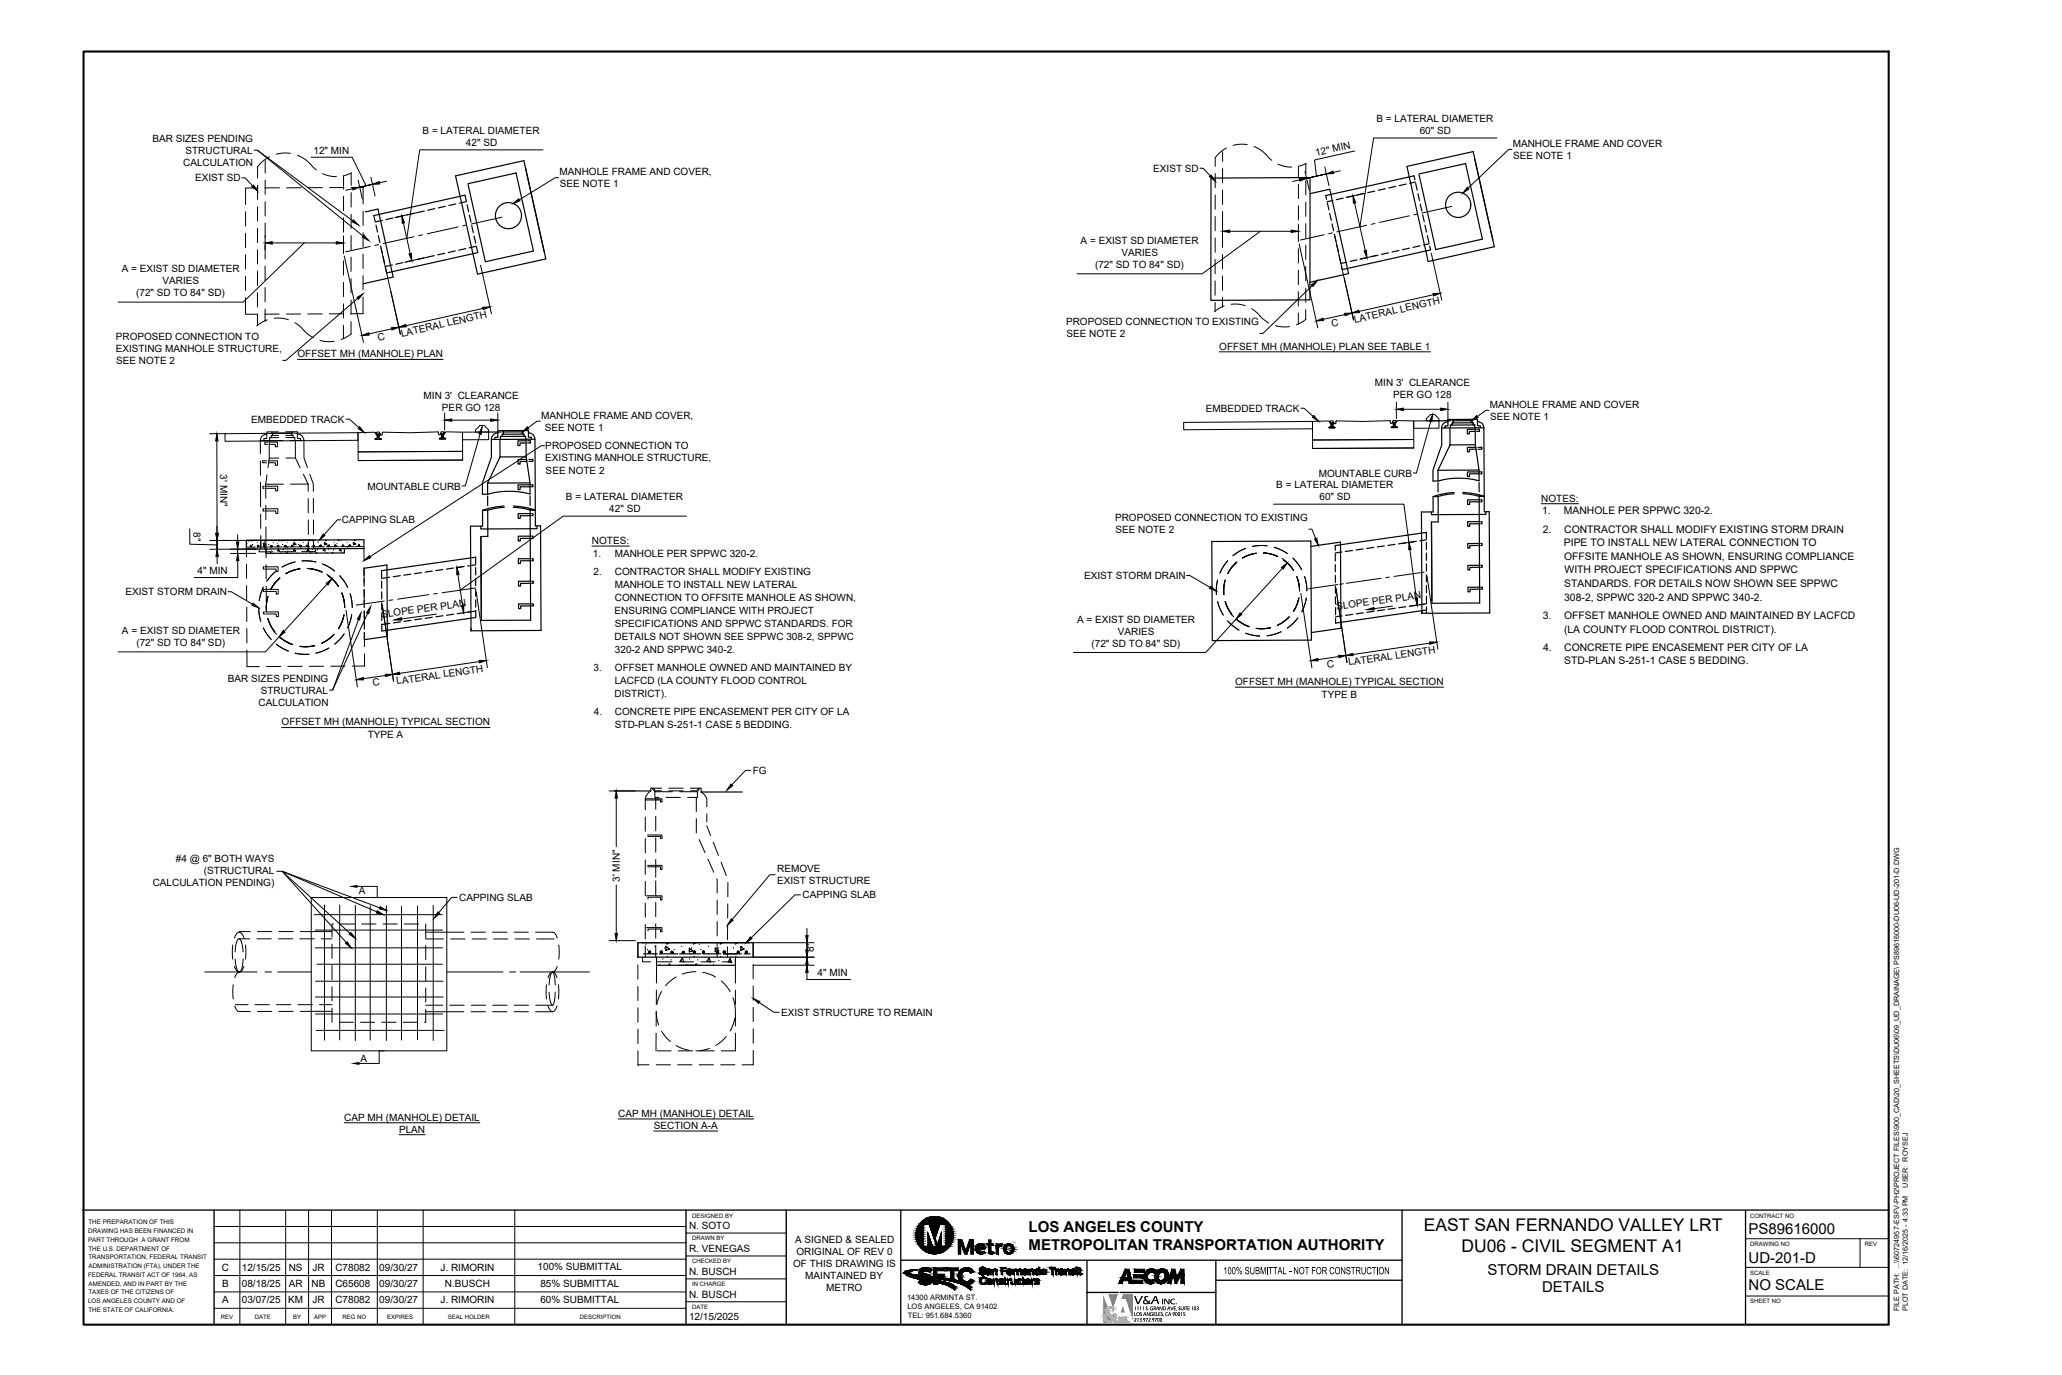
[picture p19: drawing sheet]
<svg xmlns="http://www.w3.org/2000/svg" width="914mm" height="610mm" viewBox="0 0 914 610" stroke-linecap="round" stroke-linejoin="round" font-family="sans-serif">
<defs><g id="words">
<g font-size="7.8">
<text x="631.5" y="545.9">EAST SAN FERNANDO VALLEY LRT</text>
<text x="648.2" y="554.9">DU06 - CIVIL SEGMENT A1</text>
</g>
<g font-size="6.7">
<text x="456.1" y="546.1">LOS ANGELES COUNTY</text>
<text x="775.4" y="547.3">PS89616000</text>
<text x="456.2" y="554.1">METROPOLITAN TRANSPORTATION AUTHORITY</text>
<text x="775.4" y="560">UD-201-D</text>
<text x="659.6" y="565.2">STORM DRAIN DETAILS</text>
<text x="683.8" y="572.6">DETAILS</text>
<text x="775.4" y="571.9">NO SCALE</text>
</g>
<text font-size="6" x="502.9" y="578.1">V&amp;A</text>
<text font-size="5" x="542.5" y="564.9">100% SUBMITTAL - NOT FOR CONSTRUCTION</text>
<g font-size="4.6">
<text x="683.8" y="228">1.</text>
<text x="693.5" y="228">MANHOLE PER SPPWC 320-2.</text>
<text x="684.2" y="236.2">2.</text>
<text x="693.6" y="236.2">CONTRACTOR SHALL MODIFY EXISTING STORM DRAIN</text>
<text x="693.5" y="242.2">PIPE TO INSTALL NEW LATERAL CONNECTION TO</text>
<text x="693.6" y="248.2">OFFSITE MANHOLE AS SHOWN, ENSURING COMPLIANCE</text>
<text x="693.8" y="254.2">WITH PROJECT SPECIFICATIONS AND SPPWC</text>
<text x="693.7" y="260.2">STANDARDS. FOR DETAILS NOW SHOWN SEE SPPWC</text>
<text x="693.7" y="266.3">308-2, SPPWC 320-2 AND SPPWC 340-2.</text>
<text x="684.1" y="274.4">3.</text>
<text x="693.6" y="274.4">OFFSET MANHOLE OWNED AND MAINTAINED BY LACFCD</text>
<text x="693.6" y="280.4">(LA COUNTY FLOOD CONTROL DISTRICT).</text>
<text x="684.3" y="288.5">4.</text>
<text x="693.6" y="288.5">CONCRETE PIPE ENCASEMENT PER CITY OF LA</text>
<text x="693.7" y="294.6">STD-PLAN S-251-1 CASE 5 BEDDING.</text>
</g>
<g font-size="4.4">
<text x="187.4" y="59.4">B = LATERAL DIAMETER</text>
<text x="610.4" y="54.2">B = LATERAL DIAMETER</text>
<text x="629.6" y="59.5">60&quot; SD</text>
<text x="67.6" y="62.8">BAR SIZES PENDING</text>
<text x="206.6" y="64.8">42&quot; SD</text>
<text x="670.8" y="65.2">MANHOLE FRAME AND COVER</text>
<text x="82.3" y="68.1">STRUCTURAL</text>
<text x="139" y="68.1">12&quot; MIN</text>
<text x="583.7" y="69.1" transform="rotate(-13 583.7 69.1)">12&quot; MIN</text>
<text x="671" y="70.5">SEE NOTE 1</text>
<text x="81.2" y="73.5">CALCULATION</text>
<text x="248.1" y="77.7">MANHOLE FRAME AND COVER,</text>
<text x="511.4" y="76.2">EXIST SD</text>
<text x="86.5" y="80.4">EXIST SD</text>
<text x="248.2" y="83">SEE NOTE 1</text>
<text x="479.2" y="108.1">A = EXIST SD DIAMETER</text>
<text x="497.4" y="113.5">VARIES</text>
<text x="485.6" y="118.8">(72&quot; SD TO 84&quot; SD)</text>
<text x="54" y="120.7">A = EXIST SD DIAMETER</text>
<text x="60.4" y="131.4">(72&quot; SD TO 84&quot; SD)</text>
<text x="72.1" y="126">VARIES</text>
<text x="600.8" y="143.1" transform="rotate(-13 600.8 143.1)">LATERAL LENGTH</text>
<text x="178.2" y="149.3" transform="rotate(-13 178.2 149.3)">LATERAL LENGTH</text>
<text x="472.8" y="144">PROPOSED CONNECTION TO EXISTING</text>
<text x="472.9" y="149.4">SEE NOTE 2</text>
<text x="590.7" y="145" transform="rotate(-13 590.7 145)">C</text>
<text x="51.3" y="156">EXISTING MANHOLE STRUCTURE,</text>
<text x="51.4" y="150.6">PROPOSED CONNECTION TO</text>
<text x="167.9" y="151.2" transform="rotate(-13 167.9 151.2)">C</text>
<text x="540.7" y="155">OFFSET MH (MANHOLE) PLAN SEE TABLE 1</text>
<text x="51.5" y="161.3">SEE NOTE 2</text>
<text x="131.9" y="158.4">OFFSET MH (MANHOLE) PLAN</text>
<text x="609.7" y="171.1">MIN 3' CLEARANCE</text>
<text x="187.8" y="177">MIN 3' CLEARANCE</text>
<text x="617.9" y="176.4">PER GO 128</text>
<text x="196" y="182.4">PER GO 128</text>
<text x="240" y="185.6">MANHOLE FRAME AND COVER,</text>
<text x="534.8" y="182.6">EMBEDDED TRACK</text>
<text x="660.7" y="180.8">MANHOLE FRAME AND COVER</text>
<text x="111.4" y="187.4">EMBEDDED TRACK</text>
<text x="241.5" y="191">SEE NOTE 1</text>
<text x="660.8" y="186.2">SEE NOTE 1</text>
<text x="241.8" y="199.2">PROPOSED CONNECTION TO</text>
<text x="241.8" y="204.6">EXISTING MANHOLE STRUCTURE,</text>
<text x="242" y="209.9">SEE NOTE 2</text>
<text x="97.6" y="210.3" transform="rotate(90 97.6 210.3)">3' MIN&quot;</text>
<text x="584.8" y="211.3">MOUNTABLE CURB</text>
<text x="163" y="217">MOUNTABLE CURB</text>
<text x="251" y="221.8">B = LATERAL DIAMETER</text>
<text x="566" y="216.5">B = LATERAL DIAMETER</text>
<text x="585.1" y="221.8">60&quot; SD</text>
<text x="270.2" y="227.2">42&quot; SD</text>
<text x="683.5" y="222.4">NOTES:</text>
<text x="151.6" y="232.1">CAPPING SLAB</text>
<text x="494.5" y="230.8">PROPOSED CONNECTION TO EXISTING</text>
<text x="85.8" y="235.9" transform="rotate(90 85.8 235.9)">8&quot;</text>
<text x="494.6" y="236.2">SEE NOTE 2</text>
<text x="262.5" y="241.2">NOTES:</text>
<text x="262.9" y="246.8">1.</text>
<text x="272.6" y="246.8">MANHOLE PER SPPWC 320-2.</text>
<text x="87.7" y="254.5">4&quot; MIN</text>
<text x="263.2" y="254.7">2.</text>
<text x="272.7" y="254.7">CONTRACTOR SHALL MODIFY EXISTING</text>
<text x="480.8" y="256.7">EXIST STORM DRAIN</text>
<text x="55.6" y="263.9">EXIST STORM DRAIN</text>
<text x="272.6" y="260.5">MANHOLE TO INSTALL NEW LATERAL</text>
<text x="272.7" y="266.3">CONNECTION TO OFFSITE MANHOLE AS SHOWN,</text>
<text x="169.3" y="273.9" transform="rotate(-8 169.3 273.9)">SLOPE PER PLAN</text>
<text x="272.5" y="272.1">ENSURING COMPLIANCE WITH PROJECT</text>
<text x="592.8" y="270.4" transform="rotate(-8 592.8 270.4)">SLOPE PER PLAN</text>
<text x="54.1" y="281.1">A = EXIST SD DIAMETER</text>
<text x="272.7" y="277.9">SPECIFICATIONS AND SPPWC STANDARDS. FOR</text>
<text x="477.6" y="276">A = EXIST SD DIAMETER</text>
<text x="495.7" y="281.4">VARIES</text>
<text x="60.5" y="286.5">(72&quot; SD TO 84&quot; SD)</text>
<text x="272.6" y="283.6">DETAILS NOT SHOWN SEE SPPWC 308-2, SPPWC</text>
<text x="484" y="286.7">(72&quot; SD TO 84&quot; SD)</text>
<text x="272.7" y="289.4">320-2 AND SPPWC 340-2.</text>
<text x="263.2" y="297.3">3.</text>
<text x="272.7" y="297.3">OFFSET MANHOLE OWNED AND MAINTAINED BY</text>
<text x="588.6" y="296.4" transform="rotate(-9 588.6 296.4)">C</text>
<text x="598.2" y="295" transform="rotate(-8 598.2 295)">LATERAL LENGTH</text>
<text x="101" y="302.2">BAR SIZES PENDING</text>
<text x="165.4" y="304.2" transform="rotate(-8 165.4 304.2)">C</text>
<text x="176" y="303.4" transform="rotate(-8 176 303.4)">LATERAL LENGTH</text>
<text x="272.6" y="303.1">LACFCD (LA COUNTY FLOOD CONTROL</text>
<text x="547.8" y="303.7">OFFSET MH (MANHOLE) TYPICAL SECTION</text>
<text x="115.7" y="307.5">STRUCTURAL</text>
<text x="272.6" y="308.9">DISTRICT).</text>
<text x="586.1" y="309.4">TYPE B</text>
<text x="114.7" y="312.9">CALCULATION</text>
<text x="263.3" y="316.8">4.</text>
<text x="272.7" y="316.8">CONCRETE PIPE ENCASEMENT PER CITY OF LA</text>
<text x="124.9" y="321.6">OFFSET MH (MANHOLE) TYPICAL SECTION</text>
<text x="272.7" y="322.6">STD-PLAN S-251-1 CASE 5 BEDDING.</text>
<text x="163.1" y="327.3">TYPE A</text>
<text x="333.8" y="343.1">FG</text>
<text x="78" y="382.1">#4 @ 6&quot; BOTH WAYS</text>
<text x="90.4" y="387.4">(STRUCTURAL</text>
<text x="344.6" y="386.7">REMOVE</text>
<text x="67.7" y="392.8">CALCULATION PENDING)</text>
<text x="274.8" y="391" transform="rotate(-90 274.8 391)">3' MIN&quot;</text>
<text x="344.6" y="392.1">EXIST STRUCTURE</text>
<text x="159.1" y="396.3">A</text>
<text x="203.7" y="399.4">CAPPING SLAB</text>
<text x="355.9" y="398.3">CAPPING SLAB</text>
<text x="360.9" y="422.2" transform="rotate(-90 360.9 422.2)">8&quot;</text>
<text x="362.5" y="432.7">4&quot; MIN</text>
<text x="346.4" y="450.4">EXIST STRUCTURE TO REMAIN</text>
<text x="159.8" y="470.6">A</text>
<text x="152.7" y="496.8">CAP MH (MANHOLE) DETAIL</text>
<text x="274.1" y="495.2">CAP MH (MANHOLE) DETAIL</text>
<text x="177" y="502.1">PLAN</text>
<text x="289.9" y="500.5">SECTION A-A</text>
<text x="305.6" y="545.1">N. SOTO</text>
<text x="352.6" y="551.2">A SIGNED &amp; SEALED</text>
<text x="305.6" y="555.2">R. VENEGAS</text>
<text x="353.2" y="556.6">ORIGINAL OF REV 0</text>
<text x="98.4" y="563.3">C</text>
<text x="107.2" y="563.3">12/15/25</text>
<text x="128" y="563.3">NS</text>
<text x="138.6" y="563.3">JR</text>
<text x="148.7" y="563.3">C78082</text>
<text x="168.2" y="563.3">09/30/27</text>
<text x="195.3" y="563.3">J. RIMORIN</text>
<text x="238.4" y="563.1">100% SUBMITTAL</text>
<text x="351.7" y="561.9">OF THIS DRAWING IS</text>
<text x="305.6" y="565.4">N. BUSCH</text>
<text x="357.1" y="567.2">MAINTAINED BY</text>
<text x="98.5" y="570.6">B</text>
<text x="107.2" y="570.6">08/18/25</text>
<text x="128" y="570.6">AR</text>
<text x="138.2" y="570.6">NB</text>
<text x="148.7" y="570.6">C65608</text>
<text x="168.2" y="570.6">09/30/27</text>
<text x="197.3" y="570.6">N.BUSCH</text>
<text x="239.6" y="570.4">85% SUBMITTAL</text>
<text x="305.6" y="575.5">N. BUSCH</text>
<text x="366.4" y="572.5">METRO</text>
<text x="98.5" y="577.8">A</text>
<text x="107.2" y="577.8">03/07/25</text>
<text x="127.8" y="577.8">KM</text>
<text x="138.6" y="577.8">JR</text>
<text x="148.7" y="577.8">C78082</text>
<text x="168.2" y="577.8">09/30/27</text>
<text x="195.3" y="577.8">J. RIMORIN</text>
<text x="239.6" y="577.7">60% SUBMITTAL</text>
<text x="305.6" y="585.3">12/15/2025</text>
</g>
<text font-size="4.1" x="515.1" y="578.2">INC.</text>
<g font-size="3.3">
<text x="402.3" y="576.3">14300 ARMINTA ST.</text>
<text x="402.4" y="580.3">LOS ANGELES, CA 91402</text>
<text x="402.5" y="584.3">TEL: 951.684.5360</text>
</g>
<g font-size="3.2">
<text x="846" y="526.5" transform="rotate(-90 846 526.5)">USER: ROYSEJ</text>
<text x="842.2" y="581.2" transform="rotate(-90 842.2 581.2)">FILE PATH: ...\\60724957-ESFV-PH2\PROJECT FILES\900_CAD\20_SHEETS\DU06\09_UD_DRAINAGE\ PS89616000-DU06-UD-201-D.DWG</text>
<text x="846" y="581.2" transform="rotate(-90 846 581.2)">PLOT DATE: 12/16/2025 - 4:33 PM</text>
</g>
<g font-size="2.8">
<text x="39.2" y="542.8">THE PREPARATION OF THIS</text>
<text x="39.1" y="546.7">DRAWING HAS BEEN FINANCED IN</text>
<text x="39.1" y="550.5">PART THROUGH A GRANT FROM</text>
<text x="39.2" y="554.4">THE U.S. DEPARTMENT OF</text>
<text x="39.2" y="558.3">TRANSPORTATION, FEDERAL TRANSIT</text>
<text x="39.3" y="562.2">ADMINISTRATION (FTA), UNDER THE</text>
<text x="39.1" y="566.1">FEDERAL TRANSIT ACT OF 1964, AS</text>
<text x="39.3" y="570">AMENDED, AND IN PART BY THE</text>
<text x="39.2" y="573.9">TAXES OF THE CITIZENS OF</text>
<text x="39.1" y="577.8">LOS ANGELES COUNTY AND OF</text>
<text x="39.2" y="581.7">THE STATE OF CALIFORNIA.</text>
</g>
<g font-size="2.7">
<text x="307" y="539.9">DESIGNED BY</text>
<text x="776.1" y="540">CONTRACT NO</text>
<text x="306.9" y="549.8">DRAWN BY</text>
<text x="776.1" y="552.4">DRAWING NO</text>
<text x="826.9" y="552.3">REV</text>
<text x="307" y="560">CHECKED BY</text>
<text x="776.1" y="565.1">SCALE</text>
<text x="307" y="570.2">IN CHARGE</text>
<text x="307" y="580.3">DATE</text>
<text x="502.9" y="580.9">1111 S. GRAND AVE, SUITE 103</text>
<text x="776.1" y="577.8">SHEET NO</text>
<text x="97.9" y="584.6">REV</text>
<text x="113" y="584.6">DATE</text>
<text x="130" y="584.6">BY</text>
<text x="139.3" y="584.6">APP</text>
<text x="151.9" y="584.6">REG NO</text>
<text x="171.7" y="584.6">EXPIRES</text>
<text x="198.6" y="584.6">SEAL HOLDER</text>
<text x="257.2" y="584.6">DESCRIPTION</text>
<text x="502.9" y="585.9">213.972.9700</text>
<text x="502.9" y="583.4">LOS ANGELES, CA 90015</text>
</g>
<g font-size="2.6">
<text x="108.3" y="242.4">.</text>
<text x="110.8" y="242.7">.</text>
<text x="112.9" y="242">.</text>
<text x="115.4" y="242.4">.</text>
<text x="117.1" y="244.8">.</text>
<text x="119.9" y="242">.</text>
<text x="124.2" y="242.7">.</text>
<text x="129.5" y="244.5">.</text>
<text x="131.2" y="242.7">.</text>
<text x="135.5" y="242">.</text>
<text x="135.8" y="244.5">.</text>
<text x="137.2" y="240.9">.</text>
<text x="137.9" y="242.7">.</text>
<text x="139.7" y="241.7">.</text>
<text x="139.7" y="243.8">.</text>
<text x="139.7" y="245.2">.</text>
<text x="142.5" y="242">.</text>
<text x="143.2" y="244.5">.</text>
<text x="145" y="242.7">.</text>
<text x="146.8" y="245.2">.</text>
<text x="148.2" y="242">.</text>
<text x="148.9" y="244.5">.</text>
<text x="150.3" y="240.9">.</text>
<text x="150.6" y="242.4">.</text>
<text x="152.8" y="241.7">.</text>
<text x="155.2" y="242">.</text>
<text x="159.8" y="241.7">.</text>
<text x="123.5" y="246.6">.</text>
<text x="130.5" y="246.6">.</text>
<text x="151" y="246.2">.</text>
<text x="285" y="419.8">.</text>
<text x="309" y="419.8">.</text>
<text x="289.3" y="420.9">.</text>
<text x="289.3" y="424">.</text>
<text x="293.5" y="421.6">.</text>
<text x="297.7" y="422.3">.</text>
<text x="300.9" y="420.9">.</text>
<text x="304.8" y="424">.</text>
<text x="305.5" y="421.6">.</text>
<text x="309.4" y="422.3">.</text>
<text x="312.9" y="420.9">.</text>
<text x="312.9" y="424">.</text>
<text x="317.1" y="421.6">.</text>
<text x="318.2" y="425.4">.</text>
<text x="321.4" y="422.3">.</text>
<text x="323.8" y="421.6">.</text>
<text x="324.9" y="425.4">.</text>
<text x="292.8" y="426.5">.</text>
<text x="296.3" y="426.9">.</text>
<text x="303" y="429">.</text>
<text x="304.4" y="426.5">.</text>
<text x="308.3" y="426.9">.</text>
<text x="315" y="429">.</text>
</g>
<text font-size="1" x="448.8" y="551.2">TM</text>
</g></defs>
<!-- layer: C-ANNO-TEXT-N -->
<g fill="none" stroke="#000" stroke-width=".44">
<path d="M107.2 78.8h1.5l3.3 3.6M112.6 66.6h1.5l42.3 31.3M114.1 66.6l47 38.1M117.6 71.2v5.5M117.6 79.9v6.3M119.5 69.5l-3 2-2.3 2.5v5M128.8 68l-3.2-.2-3.1 .5M131.8 68.8a19.8 19.8 0 0 1 8 6.2l.5 .3M137.9 69.7h18.2l6.2 12.7M143 77l3.5 1.1 2.7 .2M155.7 76.7v5.5M155.8 76.7l-3.5 1.3v5.9"/>
<path d="M158.8 79.9l1.9 8.3M164.5 78.6l1.8 8.3M240.8 66.4h-54.7l-5.7 39.3M247.7 78.8h-1.4l-16 9.8M532.1 74.6h1.4l3.2 3.4M538.9 76.9v6.4M542.2 67.2v4.4M542.2 74.7l-.1 6.4M543.9 65.6l-2.8 1.9-2.2 2.4v3.8M553.1 64.1l-3.2-.2-3.1 .6M556.1 65a16.4 16.4 0 0 1 6.9 5.3l1 .8M566.7 72.7l3 1.1 3.1 .3"/>
<path d="M575.8 73.7v4.8M576.3 79.8l-3.1 .7M578.7 76l1.9 8.3M579.1 72.5v4.4M579.2 72.5l-3.2 1.2M587.5 74l1.8 8.4M588.2 77.1l-8.8 2 8.8-2M594.4 75.7l-3.1 .7M600.7 67l-17.8 3.9 .9 7.2M663.8 61.2h-54.7l-6 39.3M670.5 66.2h-1.4l-18.1 17.2M108.9 93.9v6.3"/>
<path d="M114.2 82.1v6.4M114.2 91.7v6.3M114.4 83.3l-5.5 .1v7.3M117.6 89.4v6.3M117.6 98.9v6.4M124 83.3h-6.4M133.5 83.2l-6.4 .1M143 83.2h-6.3M152.3 87.1v6.3M152.3 96.6v6.3M152.5 83.1l-6.3 .1M155.7 94.9v6.4"/>
<path d="M155.7 85.4v6.4M156.4 83.7l-3.1 .7M161 83.1v7.3M161 93.6v6.4M161.2 83.1h-5.5M165.2 81.7l-5.7 1.3 5.7-1.3M171.4 80.3l-3.1 .7M178.9 98.9l3 13.6M185.1 94.2l-10 2.3M538.9 96v6.3M538.9 86.4v6.4M542.1 84.3v6.3"/>
<path d="M542.1 93.8v15.9M575.8 99.4v7.7M575.8 81.7v6.4M575.8 91.2v6.4M579.1 89.6v6.4M579.1 99.1v6.4M579.1 80.1v6.3M600.7 90l4.8 21.1M604.5 85.9l-7.6 1.7M108.9 103.4v6.3M108.9 112.9v6.4M114.2 101.2v6.3"/>
<path d="M114.2 110.7v6.4M117.6 104.5v6.2M117.6 118v6.3M117.6 108.4v6.4M120.7 107.7h28.4M134.9 107.7l-27 26.2h-55.5M152.3 104.5v8M152.3 115.6v6.4M152.7 113.5l8.5 38.3M155.7 114v6.3M155.7 104.5v6.3M161 112.7v6.3"/>
<path d="M161 103.1v6.4M169 109.8l8.5 38.4M189.5 114l-10 2.2M213.1 117.6l4.9 21.5M538.8 115v6.4M538.9 105.5v6.3M542.1 112.8v6.4M545.3 102.5h27.3M558.9 102.5l-25.8 18.9h-55.5M575.8 110.3v6.3M575.8 119.8v6.4M576.1 108.2l8.3 37.2"/>
<path d="M579 118.2v6.3M579.1 108.7l-.1 6.3M591.9 104.7l8.3 37.2M610.6 113.2l-7.6 1.7M634.7 112.2l4.7 20.9M108.9 132v7.3h5.4M108.9 122.4v6.4M114.2 129.8v6.3M114.2 139.3v5M114.2 120.2v6.4M117.6 127.5v6.3M117.6 137l-.1 5.5"/>
<path d="M123.8 139.3h-6.3M133.3 139.2h-6.3M142.9 139.2h-6.4M152.3 125.2v6.3M152.3 134.7v6.3M152.4 139.1h-6.4M155.7 123.5v6.4M155.7 133v6.4M158.6 132.3l-31.8 27.5h-1.5M161 122.2v6.3M161 131.7v7.4h-5.4M173.3 129.1l4.3 19.1"/>
<path d="M214.2 136.7l-34.2 7.7M538.8 124.5v6.4M538.8 134.1v3.8M542.1 131.9v4.3M542.1 122.4v6.3M542.9 135.7l-4.4 2.5M545.9 134.9l2.7-.1 3.6 .7M555.1 136.9l1.5 1a24.3 24.3 0 0 0 6.1 5.3M575.8 129.3v6.4M575.8 138.9v4.8M579 137.2v4.4M579 127.7v6.4"/>
<path d="M581.9 126.6l-21.8 21.2h-1.4M596.1 123.4l4.2 18.4M596.4 139.5l-9.6 2.1M635.6 130.7l-32.9 7.3M118.5 141.8l-2 .9-2.7 1.8M121.6 141.1h3.2l3.1 .6M130.8 143l1.8 1.3a23.5 23.5 0 0 0 6.4 5.5M131.9 159.3h64.6M141.9 150.9l2.6 .5 3.7-.1M152.3 144.2v6M155.7 142.6v5.5M155.8 148l-4.5 2.6"/>
<path d="M173.7 145.8l-10.1 2.2M540.7 156h93.6M565.6 144.4l2.6 .5 3.7-.1M579.1 141.5l-4.1 2.5M619.2 178.3v7.4M642.1 178.3v7.4M96.2 195.5v41v-3.2M100.4 192.3h-7.4M118.3 192.5v1.9h-1.3v1M118.7 196h-1.2v1h1.2M119.4 195.3l-4 .1 .1 5.8M119.4 195.3v7.8"/>
<path d="M119.6 196h3.4v2.1h-.9v-1.1h-2.5M120.3 193h3.2M120.5 191.5l.4 1.5h-.6v1h-.7v1.3M123.5 191.5h-5.2v1l-.7 .1a2.86 2.86 0 0 0-2.2 2.8M123.6 194h-4M125.5 195.3h-6.1M126.7 191.4h5.1v1M126.7 194h4M129.6 191.4l-.3 1.6h.6l.1 1h.7v1.3M129.6 192l-9.1 .1M129.9 193h-3.2M131 195.3v7.8l2.1 4.3"/>
<path d="M131.8 192.4l.1 2h1.3v.9M131.8 192.4a2.93 2.93 0 0 1 3 2.9M134.8 195.3v7.7l1.5 4.3M134.8 195.3h-6.1M153.5 185.8h1.4l4.2 3.8M197.2 183.1v7.6M200.3 186.3h17.3M212.9 192.4l-6.6 23h-1.4M220.8 183.1v7.6M239.6 186.7h-1.5l-3.9 3M241.4 197.6h-1.4l-75.9 49.2M576.9 181h1.4l4 3.6"/>
<path d="M622.4 181.5h16.5M634.4 186.8l-6.3 22.9h-1.4M660.3 181.9h-1.4l-3.7 2.8M115.5 204.3v6.4M115.5 213.9l.1 10.8M117.1 215.6h-.5v.9h.5M117.5 215.6h5.6l.1 2.1h-1v-1.2h-4.7M117.8 214.7l.1 6.2M118.2 204.3h-1.7v.9h1.7M118.4 210.5l-.6 4.2h7.8M119.1 204.3h3.9v2h-.9v-1.2h-3M123.6 203.1h-4.2l-.6 4.2"/>
<path d="M131 203.1h-4.2M134.5 210.2l2.1 4.4M136.6 214.6l-7.8 .1M136.6 214.6l.1 3.2M137.4 210.3l1.5 4.3 .1 3.2M84.1 234.5l.1 6.8 12.1 .3M100.5 239.6h-7.4M105.4 237.1v3.2M109.3 239.6v7.3M114 239.5l-20.9 .1M115.6 227.9v6.4M115.6 237.4l.1 5.1"/>
<path d="M115.7 239.8v3.6M117.2 225.6h-.6v1h.6M117.5 225.6h5.7v2l-.9 .1v-1.2l-4.7 .1M117.9 224v6.4M117.9 233.6l.1 13.6M136.7 221v6.4M136.7 230.5v6.4M139 221v6.4M139 230.5v6.4M151.1 230.5h-1.5l-5.9 6.5M304.4 228.8h-54.7l-45.6 32.8M564.7 223.5h57.9l2.2 17"/>
<path d="M580.4 234.6h1.4l1.6 4.2M683.5 223.3h16.5M96.3 243.5v-3.9v3.9M96.3 246.7v3.2M105.4 243.5v1.9M105.4 248.6l.1 7.5h-19.4M109.3 250.1v6.4M109.3 259.6l.1 6.4M113.3 245.3l-11.1 .1M114.1 243.4l-21 .1M114.9 243.4v1.3l6.2-.1M117.3 251.3h-.5v1h.5"/>
<path d="M117.7 251.3h5.6v2.1h-.9v-1.1h-4.7M118 250.3v6.4M118 259.9l.1 7.4M122.5 253.2l-2.5 2.3-1.7 2.2M122.9 257.4h.1M124.1 256.2l-1.9 2-2.2 3.2M130.6 244.6h-6.4M130.9 249.2l-3.5 1-2.3 1.2M133 252.2l-2.9 .7-3.3 1.4M133.9 248.7l2.6-.1 3.6 .6M136.3 252l3.4 .5 3 1.1M136.8 240.1v3.2"/>
<path d="M139.8 244.5l-6 .1M142.9 253.6l-.1 .1M143 250.1l3.4 1.6 2 1.5M144.8 254.5l1.2 1M145.1 259l-19.1 20.9M145.5 255.2l2.5 2.1 2.1 2.7M150.7 255.2l2.2 2.9 1.3 2.3M161.4 243.2v5.4M161.4 251.8l.1 6.3M203.1 254.7l2 13.8M205.7 251.1l-3.5 .6M262.5 242.1h16.5"/>
<path d="M526.2 255.1h1.4l9 5.3M539.9 257.1l-.4 2.9-.1 3.6M543.3 257.2l-.6 3v3.3M544.4 248.6l-2.1 2.8-1.3 2.7M547.3 250.3h.1M548.4 249.2l-2.1 2.3-1.8 2.7M552.3 243.2l-2.5 1.1-3 2.1M557.1 245.3l-3.2 .7-2.8 1.4 2.8-1.4 3.2-.7M560.3 245.1l3 .5 3.1 1M561.9 242l-3.4-.1-3.1 .4M566.6 246.7h.1M568.5 247.4l1.1 1.1"/>
<path d="M568.7 251.9l-18.4 20.2M569.2 248.2l2.3 1.9 2.1 2.7M570.9 245.4l-2.3-1.4-3.6-1.4 3.6 1.4 2.3 1.4M573.4 247.5l2.1 2.3 1.7 2.8M575.1 255.7l.8 2.7 .4 3.5M578.5 255.6l.9 3.7 .1 2.6M625.2 243.6l2.9 21.6M628 240.1l-6.5 .8M632.8 255.3l4.8 32.5M101.1 262.3h1.5l9.4 5.6M109.4 269.2v6.3M109.5 278.7v6.3"/>
<path d="M114.7 269.4l.3 3.2 .7 2.9M116.8 260.4l-1.3 3.1-.5 2.8M116.8 278.4l1.6 2.7 1.9 2.4M117.3 261.3h-.5v.9h.5M117.4 271.3h-.5v.9h.5M117.7 261.3h5.7v2.1h-.9v-1.2h-4.8M117.8 271.3h5.6v2.1h-.9v-1.2h-4.7M118.8 264.5l-.7 3.7 .1 2.8M118.8 274.3l1.3 3.2 1.7 2.6M151.6 262.9l.9 2.8 .3 3.7M152.5 272.6l-1.2 3.8-1.2 2.3M153.4 270.5l5.1 34"/>
<path d="M155.3 263.2l.7 3.5 .2 2.7M156 272.4l-.8 3.4-1 2.6M159 274.7l-11.5 31.2h-1.4M161.5 261.3v6.4M161.5 270.8l.1 6.4M163 271.9l-15.5 34M169.5 268.1l5 34M193.5 272.3l-15.4 2.1M208.8 271.2l-3.5 .5M211.2 262.5l4.9 33.5M540 266.8l1.1 3.4 1.4 2.5M544.4 275.3l2.2 2 2.8 2"/>
<path d="M545.8 272.3l1.3 1.1M546.2 272.3l-1.8-2.9-1.1-2.7 1.1 2.7 1.8 3M548.2 274.4l-13.5 14.9h-58.7M548.4 274.7l2.3 1.6 3.3 1.5M563.4 278.3l-3.6 .5-2.7-.2M571.6 273.5l-2.9 2.5-2.2 1.2M575.5 274l-1.7 2-2.9 2.5M576 265.1l-.8 2.7-1.6 3.2M576.9 263.1l4.9 33M579.3 265.1l-.8 3.2-1.2 3M592.4 260.8l4.9 33M617.5 268.7l-8.2 1.2"/>
<path d="M631.6 267.9l-6.5 .8M109.5 288.2v7.4l5.5-.1M121.5 280.1l1.2 1.1M122.5 285.6l2.6 1.7 2.8 1.4M123.8 282.3l-6.1 6.7h-65.2M124.1 282.5l2.7 1.9 3 1.4M124.5 295.5h-6.4M130.9 289.6l2.9 .4h3.2M134 295.4l-6.3 .1M139.6 286.2l-3.5 .5-3.1-.1M143.5 295.4h-6.3M145.9 287.3l-3 1.5-2.8 .8"/>
<path d="M148 281.3l-2.8 2.5-2.5 1.4M152.6 281l-2.1 2.7-2.1 1.9M153.1 295.3l-6.4 .1M161.6 280.4v6.3M161.6 289.9v5.4h-5.4M170.9 299.5l-9.7 1.4M212.5 293.3l-35.3 5.2M552.3 280.7l3.6 1 2.8 .3M568.1 280.1l-3.2 1.2-3 .6M593.7 291.1l-9.3 1.4M634 285.1l-34 5.1M547.8 304.7h92.4"/>
<path d="M124.9 322.6h92.4M270.1 350.7h11.6M273.3 353.8v21.5M286.2 354.1h7.4v1.5h-.7v-.9h-6.7M286.2 354.1v5M289.1 349.4l1.3 1.6M289.8 349.4l.8 1.2h2.8M290.8 353.5v5.3M293.4 349.4h-4.8v1.3l-1.4 1.2-1 2.2M295.4 353.5h6.4M296.6 350.6h6.3M296.6 349.4h6.3"/>
<path d="M298.2 351h-7.8v2.5h1.8M306.1 349.4h4.8v1.8M308.8 353.5v6.3M309.3 351v2.5h-4.4M309.8 349.4l-.9 1.2h-2.8M310.3 349.4l-1 1.6h-7.9M310.9 351.2l1.5 1.2 1 1.7v3.6M310.9 351.2h.1M333 341.5h-2.4l-6.1 6.5M286.2 362.2v6.4M286.2 371.8v6.3M287.2 370.2h6.4v1.6h-.7v-1l-5.6 .1"/>
<path d="M290.8 362v6.3M290.8 371.5v6.3M308.8 362.9v6.4M310 372.2l2.6 5.8M313.4 360.8v3.6M313.4 366.2l1.7 4.2M316.3 373.4l2.3 5.9M122.7 386.3h2.5l28.4 31.6M125.2 386.3l43.2 16.2M125.2 386.3l41.9 18M125.2 386.3l30 27.5M158.3 393h9v4.9h-2.3"/>
<path d="M202.7 397.8h-2.4l-5.7 6.8M273.3 392.4v21.5M286.2 381.3v6.3M286.2 390.8v6.4M286.8 397.3l6.8-.1v1.8h-.7v-1.2h-5.5v.7M287.2 383.7h6.4v1.8h-.7v-1.2l-5.6 .1M290.8 381v6.4M290.8 390.5v6.4M313.9 380.9l2.6 5.8M317.8 389.6l.2 6.3M318 399.1v6.3M319.8 382.2l2.3 6"/>
<path d="M322.8 391.2l-.1 6.4M343.8 387.8h-2.4l-16.7 19.9M355 396.7h-2.4l-19.5 19M270.1 417h11.6M282.9 418v6.6M286.2 400.3v6.4M286.2 409.9v6.3M286.2 419.4v4.9M290.8 411.3h2.8v1.8h-.7v-1.2h-5.5v.8M290.8 411.2l-4 .2M290.8 400.1v6.3M290.8 409.6v6.3"/>
<path d="M290.8 419.1v5.2M318 418.1v6.2M318 408.6v6.3M322.6 419.8v4.5M322.7 410.3l-.1 6.3M322.7 400.7v6.4M357.8 411.6v3.2M357.8 418v12.7M361 418h-27v6.4l27-.1M282.9 437.3v6.3M282.9 427.8v6.3M285 424.3v2.1h3.5"/>
<path d="M291.1 439l-.1 6.3M291.2 427.9l-.1 7.9M291.7 426.4h6.4M293.4 439.6l-1.1 2.2-1 3.5M299.8 433.2l-2.6 1.8-2.1 2.1M301.2 426.4h6.4M308.6 430.8l-3.9 .4-2.1 .7M310.8 426.4h6.3M311.6 431.1l2.6 .6 3.1 1.5M319.8 434.9l2.3 2.3 1.7 2.4M323.8 424.3l.1 2.1h-3.6M326.1 427.9v7.9"/>
<path d="M326.1 439v6.3M334 427.6v6.3M334 437.1v6.3M334 427.9h27M357.8 431.1v3.2h19.4M282.9 446.8v6.4M282.9 456.3v6.4M291 458l-.1 7.9M291 448.4l.3 3 .8 3M291 448.5v6.4M293.4 457.1l2 2.9 1.9 1.8M322 459.6l-2.5 2.5-2.1 1.4"/>
<path d="M325.1 442.3l.8 3.6 .2 2.5M325.8 451.4l-.7 2.9-1.3 2.8M326.1 458v7.9h-6.3M326.1 448.5v6.4M334 446.6v6.4M334 456.1v6.4M336.7 444.5l6.5 4.3h2.4M168.1 465.9h2.3M168.1 465.9v5.6h-8.9M282.9 465.9v6.6M282.9 472.1h4.9M291 472.1h6.3"/>
<path d="M291.4 465.9h6.2M299.8 463.6l2.5 1.2 3.2 .8M300.5 472.1h6.4M300.8 465.9h6.3M310 472.1h6.4M310.3 465.9h6.4M314.6 464.8l-2.7 .8-3.3 .3M319.6 472.1h6.3M334 465.7v6.4h-4.9M152.7 497.8h60.1M274.1 496.1h60.1M177 503.1h11.6"/>
<path d="M289.9 501.4h28.4"/>
</g>
<g fill="#000" stroke="#000" stroke-width=".44">
<path d="M536.3 78.3l.8-.7 1.8 2.7zM576.2 79.2l3.2-.1-3 1.2zM588.2 77.1l2.9-1.2 .3 1zM111.7 82.8l.7-.7 1.8 2.6zM156.3 83.2l3.2-.2-3 1.2zM156.7 97.5l2.3 2.3-2.9-1.5zM165.2 81.7l2.9-1.2 .3 1.1zM178.2 95.8l1.2 3-1 .2zM227.6 90.2l2.4-2.1 .6 .9zM600 86.9l1.2 3-1 .2zM650.6 83.1l.8 .7-2.7 1.8zM117.6 107.7l3.1-.5v1z"/>
<path d="M149.1 107.2l3.2 .5-3.2 .5zM161.4 104.3l2.2 2.4-2.9-1.6zM181.4 112.6l1-.3 .2 3.2zM542.1 102.5l3.2-.5v1.1zM572.6 102l3.2 .5-3.2 .6zM604.9 111.2l1.1-.2 .1 3.2zM158.2 131.9l2.8-1.6-2.1 2.4zM214 136.2l3.3-.1-3 1.2zM581.5 126.2l2.7-1.8-1.9 2.6zM596.3 138.9l3.2-.1-3 1.2zM599.6 138.7l3-1.2 .2 1.1zM635.5 130.2l3.2-.2-3 1.2z"/>
<path d="M160.5 148.7l3-1.2 .2 1.1zM173.6 145.3l3.2-.2-3 1.2zM176.9 145.1l3-1.2 .2 1zM583.7 142.3l3-1.2 .2 1zM96.2 192.3l.5 3.2h-1.1zM159.5 189.2l2 2.5-2.7-1.7zM197.2 186.3l3.1-.6v1.1zM213.8 189.4l-.4 3.2-1-.3zM217.6 185.7l3.2 .6-3.2 .5zM233.9 189.2l.6 .9-2.9 1.4zM582.7 184.2l2 2.5-2.7-1.7zM619.2 181.5l3.2-.6v1.1z"/>
<path d="M635.3 183.8l-.3 3.2-1.1-.3zM638.9 180.9l3.2 .6-3.2 .5zM654.8 184.2l.7 .9-2.9 1.4zM95.7 236.5h1.1l-.5 3.1zM143.3 236.7l.8 .7-2.5 2zM583 239l.9-.4 .7 3.2zM96.3 243.5l.5 3.2h-1zM104.9 240.3h1l-.5 3.2zM105.4 245.4l.6 3.2h-1.1zM144.7 258.6l2.5-2-1.7 2.7zM161.4 248.5l2.4-2.1 .6 .8zM202.6 251.6l1 3.1-1 .1z"/>
<path d="M536.9 260l2.5 2-3-1.1zM568.3 251.6l2.5-2-1.7 2.7zM624.8 240.5l1 3.1-1.1 .1zM112.2 267.4l2.5 2.1-3-1.2zM125.6 279.6l.8 .7-2.6 2zM160.1 271.7l-.6 3.2-1-.4zM164.3 269l-.8 3.1-1-.4zM174.9 274.8l3.1-.9 .1 1zM204.6 268.6l1.1-.2-.1 3.3zM549.9 271.7l.8 .7-2.5 2zM606.2 270.3l3.1-1 .1 1.1zM627.5 265.2l1.1-.1-.1 3.2z"/>
<path d="M170.9 298.9l3.2 .1-3.1 1zM174.1 299l3-1 .2 1.1zM212.4 292.8h3.3l-3.1 1zM581.3 292.9l3.1-1 .1 1.1zM593.6 290.6h3.2l-3 1zM596.8 290.6l3.1-1 .2 1.1zM633.9 284.6l3.2 .1-3 1zM158 301.4l3.1-1 .1 1zM273.3 350.7l.5 3.1h-1zM324.1 347.6l.8 .8-2.6 1.9zM155.9 393l2.4-.4v.8zM153.2 418.2l.8-.7 1.7 2.7z"/>
<path d="M155.6 413.4l2 2.6-2.7-1.8zM167.3 403.8l2.7 1.7-3.1-.8zM168.6 402l2.7 1.6-3.1-.6zM194.2 404.3l.8 .6-2.4 2.1zM272.8 413.9h1l-.5 3.1zM324.3 407.3l.8 .7-2.4 2.1zM332.8 415.4l.7 .7-2.6 1.9zM357.3 414.8h1.1l-.6 3.2zM357.8 424.3l.6 3.2h-1.1zM357.8 427.9l.6 3.2h-1.1zM357.3 421.2h1.1l-.6 3.1zM334 442.7l3 1.3-.6 .9z"/>
<path d="M156.7 471.5l2.5-.4v.8z"/>
</g>
<!-- layer: 60 Nongeo Data -->
<g fill="none" stroke="#000" stroke-width=".44">
<path d="M206.8 99.8l-1.6 .4M222.6 96.3l-13.7 3M606.1 99.9l-13.2 2.9M609.7 99.1l-1.6 .3M624.9 95.7l-13.2 2.9M628.6 94.9l-1.6 .4M643.8 91.5l-13.2 2.9M164.1 109.3l-10.9 2.4M167.9 108.4l-1.7 .4M183.6 104.9l-13.7 3.1M187.3 104.1l-1.6 .4M203.1 100.6l-13.7 3.1"/>
<path d="M587.2 104.1l-10.5 2.3M590.8 103.3l-1.6 .3M593.2 259.2l-12.9 1.8M595.7 258.8l-1.7 .2M612.4 256.4l-15.4 2.2M616.1 255.9l-1.7 .2M631.6 253.7l-13.4 1.9M170.4 266.5l-12.5 1.8M174.2 265.9l-1.7 .3M190.1 263.7l-13.8 1.9M194 263.1l-1.7 .3M210.9 260.7l-14.8 2.1"/>
<path d="M290.8 387.7v1.2M90.8 430.9h23.2M117.5 430.9h2.9M123.2 430.9h14.9M198.2 430.9h24.9M225.9 430.9h2.8M230.6 430.9h30.7M138 448.4h9.2M188.8 448.5h9.3M138 465.9h60.1"/>
<circle cx="123.3" cy="242.1" r=".33"/>
<circle cx="123.3" cy="242.1" r=".29"/>
<circle cx="123.3" cy="242.1" r=".16"/>
<circle cx="123.3" cy="242.1" r=".14"/>
<circle cx="123.3" cy="242.1" r=".2"/>
<circle cx="159.2" cy="241.9" r=".33"/>
<circle cx="288" cy="422.1" r=".52"/>
<circle cx="288" cy="422.1" r=".46"/>
<circle cx="288" cy="422.1" r=".39"/>
<circle cx="288" cy="422.1" r=".33"/>
<circle cx="288" cy="422.1" r=".26"/>
<circle cx="288" cy="422.1" r=".2"/>
<circle cx="288" cy="422.1" r=".05"/>
<circle cx="288" cy="422.1" r=".14"/>
<circle cx="293.3" cy="422.1" r=".52"/>
<circle cx="293.3" cy="422.1" r=".46"/>
<circle cx="303" cy="422.2" r=".52"/>
<circle cx="303" cy="422.2" r=".39"/>
<circle cx="303" cy="422.2" r=".33"/>
<circle cx="303" cy="422.2" r=".26"/>
<circle cx="303" cy="422.2" r=".2"/>
<circle cx="303" cy="422.2" r=".05"/>
<circle cx="303" cy="422.2" r=".14"/>
<circle cx="307.9" cy="422.1" r=".52"/>
<circle cx="318.2" cy="422.2" r=".52"/>
<circle cx="318.2" cy="422.2" r=".46"/>
<circle cx="318.2" cy="422.2" r=".39"/>
<circle cx="327.4" cy="422.2" r=".52"/>
<circle cx="327.4" cy="422.2" r=".46"/>
<circle cx="327.4" cy="422.2" r=".39"/>
<circle cx="327.4" cy="422.2" r=".33"/>
<circle cx="327.4" cy="422.2" r=".26"/>
<circle cx="327.4" cy="422.2" r=".2"/>
<circle cx="327.4" cy="422.2" r=".05"/>
<circle cx="327.4" cy="422.2" r=".14"/>
<circle cx="331" cy="422.1" r=".52"/>
<circle cx="331" cy="422.1" r=".39"/>
<circle cx="331" cy="422.1" r=".33"/>
<circle cx="331" cy="422.1" r=".26"/>
<circle cx="331" cy="422.1" r=".2"/>
<circle cx="331" cy="422.1" r=".05"/>
</g>
<!-- layer: G-SYM-N -->
<g fill="none" stroke="#000" stroke-width=".53">
<path d="M202 78l30.3-6.8 9.7 43.6-30.2 6.7zM537 79l43.9-.3v54.2l-43.9 .3zM623.9 73.8l29.4-6.6 9.4 42.2-29.4 6.6zM627.4 79.7l-.3-1.7-39.2 8.7 .4 1.7M629.2 77.1l20.7-4.6 7.5 33.5-20.7 4.6-7.4-33.1M162 94l5.6-1.3 6.7 30.1-13.3 3M166.7 99.8l.7 3.1M169.6 97.7l-3.2 .7M174.2 96.7l-3.1 .6M178.9 95.6l-3.1 .7M183.5 94.6l-3.1 .7M188.2 93.6l-3.1 .6"/>
<path d="M192.8 92.5l-3.1 .7M197.5 91.5l-3.1 .7M202.1 90.4l-3.1 .7M206.8 89.2l-.6-2.6-40.4 9 .6 2.6M206.8 89.4l-3.1 .7M207.1 90.8l.7 3.1M207.5 81.4l21.4-4.7 7.7 34.6-21.4 4.8-7.6-34.3M208.2 95.4l.7 3.1M580.9 85.9l8.8-2 8.3 37.4-17.1 3.8M588.6 89.9l.7 3.1M589.7 94.6l.7 3.1M590.7 99.3l.7 3"/>
<path d="M591.1 88.9l-2.6 .5M595.7 87.8l-3.1 .7M600.4 86.8l-3.2 .7M605 85.8l-3.1 .6M609.6 84.7l-3 .7M614.3 83.7l-3.1 .7M618.9 82.7l-3.1 .6M623.6 81.6l-3.1 .7M627.7 80.7l-2.6 .6M627.8 81.2l.7 3.1M628.8 85.9l.7 3.1M629.9 90.5l.6 3.1"/>
<path d="M630.9 95.2l.7 3.1M631.9 99.8l.7 3.1M167.8 104.4l.6 3.1M168.8 109.1l.7 3.1M169.8 113.7l.7 3.1M174 117.5l-3.2 .7M178.6 116.4l-3.1 .7M183.3 115.4l-3.1 .7M187.9 114.4l-3.1 .7M192.6 113.3l-3.1 .7M197.2 112.3l-3.1 .7M201.9 111.3l-3.1 .7"/>
<path d="M206.5 110.2l-3.1 .7M209.2 100.1l.7 3M210.2 104.7l.7 3.1M211.2 109.2l-3.1 .7M211.3 109.3l.6 2.7-40.5 9-.5-2.6M591.7 103.9l.7 3.1M592.8 108.5l.7 3.1M593.8 113.2l.7 3.1M597.2 116.2l-2.6 .6M601.8 115.2l-3.1 .7M606.4 114.2l-3.1 .7M611.1 113.1l-3.1 .7"/>
<path d="M615.7 112.1l-3.1 .7M620.4 111.1l-3.1 .6M625 110l-3.1 .7M629.7 109l-3.1 .7M632.9 104.5l.7 3M633.8 108.1l-2.6 .5M634 109.1l.4 1.7-39.2 8.7-.4-1.7M216.7 191.5h5.5M217.9 194.8v7.8l-4 11.6v4.9h2.3a35.4 35.4 0 0 1 18.9-.1l-.1-4.9M220.8 191.9v2h-1.4v.9M220.8 191.9a2.93 2.93 0 0 0-2.9 2.9M220.8 191.9v-1h13.5v1l.8 .1a2.84 2.84 0 0 1 2.1 2.7"/>
<path d="M221.7 194.8v7.8l-5.5 11.6 18.8-.1-1.7-11.6-11.6 .1M223 190.9l.3 1.6h-.6v1h-.8v1.3M232.1 190.9l-.3 1.6h.5l.1 .9h.7v1.4M232.1 191.5h-9.1M232.3 192.5h-9.6M233.1 195.4h-3.4v2.1h.9v-1.1h2.5M233.1 193.4l-11.2 .1M233.3 194.8l3.9-.1 .2 31.4h-2.3M233.3 194.8v7.7M233.3 194.8h-15.4M234 195.4h1.2v1h-1.2M234.3 191.9v1.9h1.3v1"/>
<path d="M639.3 189.8v7.5l-3.9 11.2 .1 4.8h2.2a34.1 34.1 0 0 1 18.2-.1v-4.8M642.1 186.9v1.9h-1.3v.9M642.1 186.9a2.78 2.78 0 0 0-2.8 2.9M642.1 186.9v-.9l13.1-.1v1l.7 .1a2.77 2.77 0 0 1 2.1 2.7M643 189.7v7.6l-5.3 11.2 18.2-.1-1.7-11.2-11.2 .1M643.5 186.5l-5.4 .1M644.2 186l.3 1.5h-.6v.9l-.7 .1v1.2M653 185.9l-.3 1.6h.6v.9h.7v1.3M653 186.5h-8.8M653.3 187.5h-9.4M654 190.3h-3.3v2.1h.9v-1.1h2.4M654 188.4l-10.8 .1"/>
<path d="M654.2 189.7h3.8l.2 30.3h-2.3M654.2 189.7v7.5M654.2 189.7l-14.9 .1M654.6 198.3l-3.9 .1v1.9h.9v-1.1h3M654.8 190.3h1.2l.1 1h-1.3M655.2 186.9v1.9h1.3v.9M655.4 198.3h1.7v.9h-1.7M216.2 214.2v4.9M216.2 219.9l.1 4.3M233.7 203.7h-4v2.1h1l-.1-1.2h3.1M234.5 203.7h1.8v.8l-1.8 .1M235.1 219.8v4.3"/>
<path d="M235.4 214.9l-5.7 .1v2.1h.9v-1.3h4.8M235.8 214.9h.5v.9h-.5M637.7 208.5v4.8M637.7 214v4.2M644.8 218.3l-6.3 .9-3 1v6.8h-5.2l.3 44.9M644.8 218.9l-4.7 .6-2.4 .6M648.7 218.9l4.8 .5 2.4 .6M648.7 218.3l6.3 .9 3.2 .8M655.9 213.9v4.2M655.9 219.4l.3 47.9-21.2 .2-.2-36.1h3l-.1-11.3-2.2 .1M656.2 209.2l-5.5 .1v2h.9v-1.2h4.6M656.6 209.2h.5v.8l-.5 .1"/>
<path d="M109.3 239.6l52.1-.3v3.9l-52.1 .2zM223.6 224.3l-6.5 1-3.1 .9v7.1h-5.4l.3 46.4M223.6 224.9l-2.5 .2-4.8 1.1M227.6 224.9l5 .6 2.5 .6M227.6 224.3l6.6 .9 3.2 .9M235.1 225.5l.2 49.5-21.9 .1-.1-37.3h3v-11.6h-2.3M235.1 226.1h2.3v7.1h2.3l.2 46.3-31 .2M235.4 227.7h-5.6v2.1h.9v-1.2h4.7M235.5 237.7h-5.7v2.1h.9v-1.1h4.8M235.8 227.7h.5v.9h-.5M235.9 237.7h.5v1h-.5M238.2 233.2v1.2l-25 .1v-1.2"/>
<path d="M628 240l-3.1 .5M632.5 238.9v-2.8l-40.4 5.8v2.1M632.5 239.4l-2.9 .4M655.9 220h2.3v6.9h2.2l.2 44.9-30 .1M656.3 221.6h-5.5v2h.9v-1.1h4.6M656.3 231.3h-5.5l.1 2h.8v-1.1h4.6M656.7 221.6h.5v.9h-.5M656.7 231.3h.5v.9h-.5M658.9 226.8v1.3l-24.1 .1v-1.2M152.7 245.2l-34.7 .1M161.5 255.1l-.1-3.2 10.2-1.4 .2 31.6-10.2 1.5v-3.1M161.5 256.7v3.1"/>
<path d="M169.2 257.7v3.1M172.8 255.9l-3.6 .5M177.5 255.2l-3.1 .5M182.2 254.6l-3.1 .4M186.9 253.9l-3.1 .4M191.6 253.2l-3.1 .5M196.4 252.5l-3.2 .5M201.1 251.8l-3.2 .5M205.8 251.2l-3.2 .4M210.9 250.1v-3.1l-41.7 6v3.1M210.9 251.7v3.1M210.9 250.4l-3.5 .6"/>
<path d="M210.9 256.4v3.2M235.5 247.7h-5.6v2.1h.9v-1.2h4.7M235.6 257.7h-5.7v2.1h.9v-1.2h4.8M235.9 247.7h.6v.9h-.6M236 257.7h.5v.9h-.5M537.4 240.1l43.9-.2 .2 43.9-43.9 .2zM581.3 242.2l13.1-1.9 .2 38.3-13.1 1.8M592.1 245.6v3.1M592.2 250.3v3.2M592.2 255.1v3.2M592.2 259.8v3.2M595.1 244.7l-3 .5"/>
<path d="M599.8 244.1l-3.2 .4M604.5 243.4l-3.2 .4M609.2 242.7l-3.2 .5M613.9 242l-3.1 .5M618.6 241.3l-3.1 .5M623.3 240.7l-3.1 .4M632.5 240.5v3.1M632.5 245.2v3.2M632.5 250l.1 3.2M632.6 254.8v3.1M632.6 259.5v3.2M656.4 240.9l-5.5 .1v2h.9v-1.1l4.6-.1"/>
<path d="M656.4 250.6l-5.5 .1v2h.9v-1.2h4.6M656.7 240.9h.5v.9h-.5M656.8 250.6h.5v.9h-.5M161.5 261.4v3.2M161.5 266.2v3.2M161.5 271v3.1M161.5 275.7l.1 3.2M169.2 262.4l.1 3.2M169.3 267.2v3.2M169.3 271.9v3.2M172.8 276.4l-3.5 .5M177.6 275.7l-3.2 .5"/>
<path d="M182.3 275l-3.2 .5M187 274.3l-3.1 .5M191.7 273.7l-3.1 .4M196.4 273l-3.1 .5M201.1 272.3l-3.1 .5M205.8 271.6l-3.1 .5M208.9 278.6v1.1M210.9 261.2v3.2M210.9 266l.1 3.1M211 270.7v3.1l-41.7 6v-3.1M211 270.9l-3.6 .5M235.6 267.7h-5.6v2.2l.9-.1v-1.2h4.7"/>
<path d="M236 267.7h.5v.9h-.5M592.2 264.6v3.2M592.2 269.4l.1 3.1M595.1 273.1l-2.8 .4M599.9 272.4l-3.2 .4M604.6 271.7l-3.2 .4M609.3 271l-3.2 .5M614 270.3l-3.2 .5M618.7 269.7l-3.1 .4M623.4 269l-3.1 .4M628.1 268.3l-3.1 .5M630.6 270.9v1"/>
<path d="M632.6 264.3v3.2M632.6 269v2.9M632.6 267.7l-2.9 .4M632.6 270.4l-40.3 5.8v-2.1M656.5 260.3l-5.5 .1v2h.9v-1.2h4.6M656.8 260.3h.6v.9h-.6M272.4 350.7h16.2M310.9 351.1h18.2M282.9 418h51.1v6.3h-51.1zM295.3 419.5l1.7 1.3-1.7 .5zM296.1 418l-.4 .5 1-.5M307.9 418l-.4 .5 1-.5"/>
<path d="M319.8 418l-.4 .5 1-.5M326.5 418l-.4 .5 1-.5M328.5 419.6l1.6 1.2-1.6 .5zM285.4 422.9h6.1M287.1 421h.1M292.4 422.9h8.1M292.6 427.8h.1M296.5 427.9l.4-.6 .3 .6M301.3 422.9h9.5M302.6 424.7l.7 1.8-1.6-.4zM308.3 427.9l.5-.6 .2 .6M311.6 422.9h8.1"/>
<path d="M314.4 424.7l.8 1.8-1.6-.4zM320.8 422.9h8M323.8 425l.7 1.8-1.6-.4zM326.1 424.3v3.6h-35v-3.6M330 422.9h2.7"/>
<circle cx="225.5" cy="95.6" r="5.8"/>
<circle cx="646.6" cy="90.8" r="5.6"/>
</g>
<!-- layer: C-ANNO-dim -->
<g fill="none" stroke="#000" stroke-width=".44">
<path d="M99.8 192.3l59-.5v3.4l-59 .4zM166.6 191.9l.4 .1zM166.7 192l.3 .2zM166.7 192.3l.7 .4zM167 191.8h-.7l.7 .9 .4 1.3-1.1 .4v.4h2.8v-.4l-1-.3 .5-1.9h-.3M167.1 191.6h1.2v.6l-.4 .4v1.4l1.1 .8h-2.6l1.1-.7v-1.5l-.5-.4zM167.2 192.8l.3 .2zM167.3 193.1l.2 .3zM167.3 193.5l.1 .3zM167.9 192.8h.3l-.1 .2zM167.9 193.1l.2 .3zM167.9 193.5l.1 .3z"/>
<path d="M168 192.4l.5-.1-.2 .4h-.4zM194.4 192.4l-.2-.9-12.3 .4-12.2-.3-.2 .9a.54 .54 0 0 1-.5 .4 .54 .54 0 0 1-.5-.4M194.4 192.4l.7 .3 .3-.3M195.4 192.2l.6 .4zM195.4 192.4h.1M195.6 191.5h1.2v.5l-.4 .5v1.4l1.1 .7h-2.6l1.1-.7v-1.5l-.5-.4zM195.7 192.6l.3 .3zM195.8 193l.2 .2zM195.8 193.4l.2 .3zM196.4 192.6l.2 .3zM196.4 193l.2 .3zM196.4 193.4l.1 .3z"/>
<path d="M196.5 192.3l.6-.2-.4 .5h-.3zM196.8 191.7l.7-.1-.7 .9-.3 1.4 1.1 .4v.4h-2.8v-.4l1-.3-.5-2h.3M196.9 191.7h.4zM196.9 191.9l.2 .1zM197.5 191.6h7.6v8.5l-46.3 .2v-8.5h7.5M205.1 191.6l11.6-.1v3.4l-11.6 .1zM212.8 188.7h1.9l2 1.9v.9l-5.8 .1v-1zM524.9 187.3l57.1-.5v3.3l-57.1 .4zM582.1 195.1l44.8-.2 .1 3.7-44.9 .2zM589.6 186.9l.4 .1zM589.7 187l.3 .2zM589.7 187.3l.7 .4z"/>
<path d="M590 186.8h-.6l.6 .9 .4 1.3-1.1 .4v.4l2.7-.1v-.3l-1-.3 .6-1.9h-.3M590.1 186.7h1.1l.1 .5-.5 .3v1.4l1.1 .8h-2.5l1-.7 .1-1.4-.5-.4zM590.2 187.7l.2 .3zM590.3 188.1l.1 .3zM590.3 188.4l.1 .3zM590.9 188.1l.1 .2zM590.9 187.7h.3l-.1 .3zM590.9 188.4l.1 .3zM591 187.4l.4-.1-.2 .4h-.3zM591.4 187.5h.1M617.5 187.2l.5 .3zM617.5 187.3v.1"/>
<path d="M617.5 187.4l-.8 .3-.3-1.2-11.9 .4-11.9-.3-.2 .9a.53 .53 0 0 1-.5 .4 .53 .53 0 0 1-.5-.4M617.7 186.5h1.1l.1 .5-.5 .5 .1 1.4 1.1 .6h-2.6l1.1-.7v-1.4l-.5-.4zM617.7 187.6l.3 .3zM617.9 187.9l.2 .3zM617.9 188.3l.1 .3zM618.5 187.9l.1 .3zM618.5 188.3l.1 .3zM618.5 187.6l.2 .3zM618.6 187.3l.6-.2-.4 .4h-.3zM618.9 186.7h.6l-.6 .8-.3 1.3 1 .4 .1 .4-2.8-.1v-.3l1-.3-.5-1.9h.2M619 186.8h.3zM619 186.9l.2 .1z"/>
<path d="M619.5 186.7l7.4-.1v8.3l-44.8 .2-.1-8.3h7.4M626.9 186.6h11.2v3.2l-11.2 .1zM627 198.6l-44.9 .2M634.4 183.8h1.8l1.9 1.8v1h-5.6v-.9zM158.8 200.3l46.3-.2 .1 3.9-46.4 .2zM205.2 204l-46.4 .2"/>
</g>
<!-- layer: G-SYM-N -->
<g fill="none" stroke="#000" stroke-width=".44">
<path d="M123.7 239.5l-.3 .4 .6-.4M130.8 239.5l-.2 .4 .6-.4M113.3 242.5l-3.6 .1M118.8 242.5h-4.9M119.8 245.3l.3-.4 .1 .4M120.5 243.9h.1M123.5 243.3l.5 1.1-1-.2zM125 242.5h-5.7M127 245.3l.2-.4 .2 .4M127.4 242.6h.1M127.4 240.5v.1M127.6 243.9h.1"/>
<path d="M130 241h.1M131.2 242.5h-5.7M137.4 242.4l-5.8 .1M143.9 242.4h-5.8M150.4 242.4h-5.7M156.8 242.3l-5.8 .1M157.2 243.1h.1M157.4 242.3h3.6M103.2 419v6.3M103.9 415.9a2.55 2.55 0 0 1 2.8-2.5l.8 .9 .7 1.6M106 416.2a5.8 5.8 0 0 0-1.7 5.1l-.1 .7M106 416.2a6 6 0 0 1 1.7 5.1l.1 .7"/>
<path d="M106 416.2h4.8M106.2 413h4.8M108.9 419v6.3M113.9 416.2h6.4M114.2 413h6.3M123.5 416.2h6.3M123.7 413h6.3M133 416.2h6.3M133.2 413h13.9M139.3 405.5h56.9M139.8 412.3h56.5M142.5 416.2h4.7"/>
<path d="M143.9 401.2v60M147.2 418.5v6.4M147.8 409.7h-.6v5.7M150.6 401.3v59.7M151 409.7h6.3M157.6 401.4v59.9M160.4 409.7h6.3M164.2 401.6v59.5M169.9 409.7h6.3M171.3 401.6v59.7M178 401.8v59.3M179.3 409.7h6.3"/>
<path d="M185.1 401.7v59.2M188.8 413.3h16.9M188.8 409.7v6.3M188.8 419.1v6.3M188.8 416.3h7.9M192.1 401.4v59.9M199.8 416.3h6.4M208.9 413.3h6.3M209.4 416.3h6.3M218.4 413.3h6.4M218.9 416.3h6.3M227.9 413.3h6.4"/>
<path d="M228.4 416.3h6.4M237.5 413.3h7.6a3 3 0 0 1 2 2.5M237.9 416.3h7.9M247.8 418.9v6.4M103.4 436.6v6.3M103.9 428.4a2.51 2.51 0 0 0 2.8 2.4l.8-.8 .7-1.6M106.2 431a2.97 2.97 0 0 0-2.1 2.5M107.8 425.2l-.4 3.3a2.26 2.26 0 0 1-1.5 2.4l-1-1.8-.6-3.9M139.9 420.2h56.3M139.9 435h56.5M140.6 427.5h55.6M147.2 428v6.3"/>
<path d="M147.2 437.5v6.3M188.8 428.6v6.3M188.8 438v6.3M242.4 436.6v6.3M243.5 439.9l.4 3.3a2.36 2.36 0 0 0 1.3 2.4l.7-1.8 .3-3.9M245.1 430.9a2.98 2.98 0 0 0-2.1 2.6M245.1 430.9a6.3 6.3 0 0 0-1.6 5.1v.7M245.1 430.9l.8 1.9 .3 3.9M247.1 428.4v.1a2.88 2.88 0 0 1-2 2.4 2.97 2.97 0 0 1 1.9 2.6M247.6 436.6v6.3M300.8 427.9h10.3M104.1 446a3.1 3.1 0 0 0 2.1 2.5"/>
<path d="M104.3 445.4h5.6M106.2 448.5h4.8M113.1 445.4h6.3M120.5 448.4h-6.3M122.6 445.4h6.3M130 448.4h-6.3M132.1 445.4h6.4M138 448.4h-4.8M139.9 442h56.5M139.9 449.6h56.4M140.2 456.8h56.8M141.6 445.4h5.6"/>
<path d="M147.2 446.9v6.3M150.4 453.2h6.3M159.9 453.2h6.3M169.3 453.2h6.3M178.8 453.2h6.3M188.8 447.5v5.7h-.6M188.8 445.7h7.5M198.1 448.5h7.6M199.5 445.7h6.3M208.9 448.5h6.3M209 445.7h6.3M218.4 448.5h6.4"/>
<path d="M218.5 445.7h6.4M227.9 448.5h6.4M228 445.7h6.4M237.5 448.5h7.6M237.6 445.7h7.5M243 446l.1 .1a2.63 2.63 0 0 0 2.2 2.4l1-1 .7-1.5M138 465.9v-68h60.1v68"/>
</g>
<!-- layer: PS89616000-A1-BDR-LAMetro|G-LOGO-SFTC -->
<g fill="#000" stroke="#000" stroke-width=".44">
<path d="M402.4 565.3h.5zM402.5 563.8h.2zM402.5 563.8h.3zM402.6 563.8h.2zM403.5 563.3h.3zM403.9 565.7h.4zM405 563l.5-.1zM405.3 563.2h.2zM406.7 565.8h3.2zM406.4 563l.6-.1zM407.2 567h2.6zM407.3 565.6h.7z"/>
<path d="M407.9 566.7h.9zM408 566h3.6zM409.4 565.6h2.9zM410.3 565.7h2.2zM412.1 563.9l.2 .1zM412.1 563.9h.3zM412.2 565.8l.5 .1zM414.2 566.1h4.7zM414.8 566.1h4.1zM415.5 566.2h3.4zM417 568.2h1.1zM419.8 568.9h.8z"/>
<path d="M421.5 567h1.6zM421.7 569.6h.6zM422.6 567.2l.5 .1zM423.3 567.6h.7zM424.3 567.9h.8zM425.5 567.9h2zM425.6 568.3h.7zM426.6 569.4h1.8zM427.7 569h.5zM428 569.2h.4zM428.7 569.6h.5zM429.2 569.4h.4z"/>
<path d="M430.2 564.1l.4 .3zM430.2 564.1h1l-.6 .3zM434.7 563.4h1.9zM435 563.6h1.9zM435.4 565.1h.6zM435.5 565.2h.4zM436 569.5h.4zM436 564.5h.9zM435.9 566.2h.5zM436.9 566.8l.3 .1zM436.9 566.8h.4zM437.6 563.4h.2z"/>
<path d="M438 563.6h.3zM439 565.1h.4zM438.7 569.5h.4zM440.2 565.1h.4zM441.2 562.7h.3zM441.6 567.1h.3zM441.7 565.1h.4zM441.9 567.5h.5zM443.8 567.1h.2zM445.9 569.4h.2zM446.8 563.2h1.8zM447.3 565.1h.9z"/>
<path d="M447.6 565.1h.2zM447.7 567.1h.3zM448.2 564.6h.3zM449 569.5h.2zM449.3 569.2h.6zM449.5 565.1h.4zM450.3 562.8h.3zM451.1 565.1h.4zM451.8 569.5h.3zM451.8 569.5h.4zM452.2 562.7h.2zM452.4 567.6h.3z"/>
<path d="M452.6 565.1h.5zM453.8 563.4h.2zM454.2 569.2h.2zM454.2 565.1h.3zM455.2 565.1h.4zM455.6 569.5h.4zM455.6 569.5h.2zM456.4 565.1h.4zM457.5 562.7h.2zM457.9 565.1h.4zM458.4 567.1h.2zM459.7 567.1h.3z"/>
<path d="M460 564.6h1.1zM460.7 565.1h.4zM462.6 565.1h.3zM462.6 562.8h.3zM465.5 561.9h.3zM466.7 565.1h.4zM467.1 562.5h.9zM468.2 565.1h.4zM469.1 562.8h.3zM469.8 563.4h.3zM470.3 563.6h.2zM470.3 565.1h.2z"/>
<path d="M471.3 565.1h.4zM472.4 565.1h.5zM473.5 562.7h.3zM474 565.1h.4zM475.3 562.9h1.1zM475.6 564.2h1.2zM475.9 564.7h.8zM478.2 562.8h.2zM478.5 562.1h.6zM479 565.1h.3z"/>
<path d="M401.8 564.5l.2 .2zM401.8 564.5l.2 .2z"/>
<path d="M401.8 564.8h.3zM401.8 564.8h.3z"/>
<path d="M401.9 564.8l.3 .1zM401.9 564.8l.3 .1z"/>
<path d="M401.9 564.9l.4 .1zM401.9 564.9l.4 .1z"/>
<path d="M402.3 564.3l.2 .2zM402.3 564.3l.2 .2z"/>
<path d="M402 565h.3zM402 565h.3z"/>
<path d="M402 565h.4zM402 565h.4z"/>
<path d="M402 565l.4 .1zM402 565l.4 .1z"/>
<path d="M402.1 565.1h.4zM402.1 565.1h.4z"/>
<path d="M402.3 564.5h.2zM402.3 564.5h.2z"/>
<path d="M402.3 564.5h.3zM402.3 564.5h.3z"/>
<path d="M402.1 565.1l.5 .1zM402.1 565.1l.5 .1z"/>
<path d="M402.2 565.2h.4zM402.2 565.2h.4z"/>
<path d="M402.6 563.8h.2zM402.6 563.8h.2z"/>
<path d="M402.3 564.5l.4 .1zM402.3 564.5l.4 .1z"/>
<path d="M402.2 565.2h.5zM402.2 565.2h.5z"/>
<path d="M402.2 565.2l.6 .1zM402.2 565.2l.6 .1z"/>
<path d="M402.4 564.6h.4zM402.4 564.6h.4z"/>
<path d="M402.6 565.2h.2zM402.6 565.2h.2z"/>
<path d="M402.5 563.8h.3zM402.5 563.8h.2z"/>
<path d="M402.4 564.6h.4zM402.4 564.6h.4z"/>
<path d="M402.3 565.3h.5zM402.3 565.3h.5z"/>
<path d="M402.8 565.6h.6zM402.8 565.6h.6z"/>
<path d="M402.4 564.6h.4zM402.4 564.6h.4z"/>
<path d="M402.4 564.6l.5 .1zM402.4 564.6l.5 .1z"/>
<path d="M402.3 565.3h.6zM402.3 565.3h.6zM402.4 565.3h.5z"/>
<path d="M402.6 565.2h.3zM402.6 565.2h.3z"/>
<path d="M402.6 563.8h.3zM402.6 563.8h.2z"/>
<path d="M402.4 565.3l.6 .1zM402.4 565.3l.6 .1z"/>
<path d="M402.7 565.2h.2zM402.7 565.2h.2z"/>
<path d="M402.7 563.8h.2zM402.7 563.8h.2z"/>
<path d="M402.7 563.8h.2zM402.6 563.8h.3z"/>
<path d="M402.5 564.7h.5zM402.5 564.7h.5z"/>
<path d="M402.7 565.2l.3 .1zM402.7 565.2l.3 .1z"/>
<path d="M402.7 563.7h.2zM402.7 563.7l.2 .1z"/>
<path d="M402.9 565.7h.8zM402.9 565.7h.8z"/>
<path d="M403 563.6h.2zM403 563.6h.2z"/>
<path d="M402.5 564.7h.6zM402.5 564.7h.6z"/>
<path d="M402.4 565.4h.6zM402.4 565.4h.6z"/>
<path d="M402.8 565.3h.2zM402.8 565.3h.2z"/>
<path d="M402.7 563.7h.3zM402.7 563.7h.2z"/>
<path d="M402.8 565.3h.3zM402.8 565.3h.3zM402.8 565.3h.3zM402.8 565.3h.3z"/>
<path d="M402.8 563.7h.2zM402.8 563.7h.2z"/>
<path d="M402.8 563.7h.2zM402.7 563.7h.3z"/>
<path d="M402.5 565.4h.6zM402.5 565.4h.6z"/>
<path d="M402.6 564.7h.5zM402.6 564.7h.5z"/>
<path d="M402.8 563.7h.3zM402.8 563.7h.2z"/>
<path d="M402.8 565.3h.3zM402.8 565.3h.3z"/>
<path d="M402.9 563.7h.2zM402.8 563.7h.3z"/>
<path d="M402.5 565.4h.7zM402.5 565.4h.7z"/>
<path d="M402.9 564.7h.3zM402.9 564.7h.3z"/>
<path d="M402.6 564.7l.6 .1zM402.6 564.7l.6 .1z"/>
<path d="M402.9 565.3h.3zM402.9 565.3h.3z"/>
<path d="M403.2 565h.9zM403.2 565h.9z"/>
<path d="M403 564.7h.2zM403 564.7h.2z"/>
<path d="M402.9 563.6h.3zM402.9 563.7h.2zM402.9 563.7h.2zM402.9 563.7h.2z"/>
<path d="M402.6 565.4h.6zM402.6 565.4h.6z"/>
<path d="M402.6 565.4l.7 .1zM402.6 565.4l.7 .1z"/>
<path d="M402.9 565.3h.3zM402.9 565.3h.3z"/>
<path d="M402.6 564.8h.7zM402.6 564.8h.7z"/>
<path d="M402.9 565.3l.4 .1zM402.9 565.3l.4 .1z"/>
<path d="M403 564.7h.2zM403 564.7h.2z"/>
<path d="M403 563.6h.2zM402.9 563.6h.3z"/>
<path d="M403 564.7h.3zM403 564.7h.3z"/>
<path d="M402.6 565.5h.8zM402.6 565.5h.8z"/>
<path d="M403 565.4h.3zM403 565.4h.3z"/>
<path d="M403 563.6h.3zM403 563.6h.2z"/>
<path d="M402.7 564.8h.7zM402.7 564.8h.7z"/>
<path d="M403 565.4h.3zM403 565.4h.3z"/>
<path d="M403.1 564.7h.2zM403.1 564.7h.2z"/>
<path d="M403.1 563.6h.2zM403 563.6h.3z"/>
<path d="M403.1 564.7h.2zM403.1 564.7h.2z"/>
<path d="M403.1 563.6h.2zM403.1 563.6h.2z"/>
<path d="M403.1 565.4h.3zM403.1 565.4h.3zM403.1 565.4h.3zM403.1 565.4h.3z"/>
<path d="M403.1 564.7h.3zM403.1 564.7h.3zM403.2 564.7h.2zM403.2 564.7h.2z"/>
<path d="M402.7 564.8h.7zM402.7 564.8h.7z"/>
<path d="M402.7 565.5l.7 .1zM402.7 565.5l.7 .1z"/>
<path d="M403.1 563.6h.3zM403.1 563.6h.3z"/>
<path d="M403.1 563.6h.3zM403.1 563.6h.2z"/>
<path d="M403.1 565.4h.4zM403.1 565.4h.4z"/>
<path d="M403.2 564.7l.2 .1zM403.2 564.7l.2 .1z"/>
<path d="M402.7 564.8h.7zM402.7 564.8h.7z"/>
<path d="M402.8 564.8l.7 .1zM402.8 564.8l.7 .1z"/>
<path d="M402.8 565.6h.7zM402.8 565.6h.7z"/>
<path d="M403.2 564.8h.3zM403.2 564.8h.3z"/>
<path d="M403.2 563.6h.3zM403.1 563.6h.3z"/>
<path d="M403.2 565.4l.3 .1zM403.2 565.4l.3 .1z"/>
<path d="M403.2 564.8h.3zM403.2 564.8h.3z"/>
<path d="M403.2 563.5h.3zM403.2 563.6h.3z"/>
<path d="M402.8 564.9h.8zM402.8 564.9h.8z"/>
<path d="M403.2 564.8h.3zM403.2 564.8h.3z"/>
<path d="M403.2 563.5h.3zM403.2 563.5h.3z"/>
<path d="M403.2 565.5h.3zM403.2 565.5h.3z"/>
<path d="M403.2 565.5h.4zM403.2 565.5h.4z"/>
<path d="M402.8 565.6h.8zM402.8 565.6h.8z"/>
<path d="M402.8 564.9h.8zM402.8 564.9h.8z"/>
<path d="M403.3 564.8h.3zM403.3 564.8h.3z"/>
<path d="M403.3 564.8h.3zM403.3 564.8h.3zM403.4 564.8h.2zM403.4 564.8h.2z"/>
<path d="M403.3 563.5h.3zM403.3 563.5h.3z"/>
<path d="M403.3 563.5h.3zM403.2 563.5h.3z"/>
<path d="M403.3 565.5h.3zM403.3 565.5h.3z"/>
<path d="M402.9 565.6l.8 .1zM402.9 565.6l.8 .1z"/>
<path d="M403.3 565.5h.3zM403.3 565.5h.3z"/>
<path d="M403.4 564.8h.3zM403.4 564.8h.3zM403.4 564.8h.3zM403.4 564.8h.3z"/>
<path d="M403.6 563.4h.3zM403.6 563.4h.3z"/>
<path d="M402.9 564.9h.8zM402.9 564.9h.8z"/>
<path d="M403.4 565.5h.3zM403.4 565.5h.3z"/>
<path d="M403.4 563.5h.3zM403.3 563.5h.3z"/>
<path d="M403.4 564.8l.4 .1zM403.4 564.8l.4 .1z"/>
<path d="M402.9 564.9h.9zM402.9 564.9h.9z"/>
<path d="M403.4 565.5l.3 .1zM403.4 565.5l.3 .1z"/>
<path d="M402.9 565.7h.9zM402.9 565.7h.9z"/>
<path d="M403.4 565.6h.4zM403.4 565.6h.4z"/>
<path d="M403.5 563.5h.3zM403.4 563.5h.3zM403.4 563.5h.3zM403.4 563.5h.3z"/>
<path d="M403.5 564.9h.3zM403.5 564.9h.3z"/>
<path d="M403.5 563.5h.3zM403.5 563.5h.3z"/>
<path d="M403 564.9h.8zM403 564.9h.8z"/>
<path d="M403.5 564.9h.3zM403.5 564.9h.3z"/>
<path d="M403.5 565.6h.4zM403.5 565.6h.4zM403.5 565.6h.4zM403.5 565.6h.4z"/>
<path d="M403 564.9l.9 .1zM403 564.9l.9 .1z"/>
<path d="M403 565.7h1zM403 565.7h1z"/>
<path d="M403.6 564.9h.3zM403.6 564.9h.3z"/>
<path d="M403.6 563.5h.3zM403.5 563.5h.3z"/>
<path d="M403.5 565.6h.4zM403.5 565.6h.4z"/>
<path d="M403.6 564.9h.3zM403.6 564.9h.3z"/>
<path d="M403 565h1zM403 565h1z"/>
<path d="M403.6 564.9h.4zM403.6 564.9h.4zM403.7 564.9h.3zM403.7 564.9h.3z"/>
<path d="M403.6 563.4h.3zM403.6 563.5h.3zM403.6 563.5h.3zM403.6 563.5h.3z"/>
<path d="M403.6 565.6h.4zM403.6 565.6h.4z"/>
<path d="M403.1 565.7l1 .1zM403.1 565.7l1 .1z"/>
<path d="M403.7 564.9h.3zM403.7 564.9h.3z"/>
<path d="M403.6 565.6h.4zM403.6 565.6h.4z"/>
<path d="M403.1 565h1zM403.1 565h1z"/>
<path d="M403.7 563.4h.3zM403.6 563.4h.3z"/>
<path d="M403.7 565.6l.4 .1zM403.7 565.6l.4 .1z"/>
<path d="M403.8 564.9h.3zM403.8 564.9h.3z"/>
<path d="M403.2 565.8h.9zM403.2 565.8h.9z"/>
<path d="M403.8 563.4h.3zM403.7 563.4h.3z"/>
<path d="M403.2 565.8h1zM403.2 565.8h1z"/>
<path d="M403.8 564.9h.3zM403.8 564.9h.3z"/>
<path d="M403.2 565h1zM403.2 565h1z"/>
<path d="M403.8 565.7h.3zM403.8 565.7h.3z"/>
<path d="M403.8 564.9h.4zM403.8 564.9h.4z"/>
<path d="M403.8 563.4h.3zM403.8 563.4h.3z"/>
<path d="M403.8 565.7h.4zM403.8 565.7h.4z"/>
<path d="M403.9 564.9l.3 .1zM403.9 564.9l.3 .1z"/>
<path d="M403.9 563.4h.3zM403.8 563.4h.3z"/>
<path d="M403.9 565h.3zM403.9 565h.3z"/>
<path d="M403.2 565l1.1 .1zM403.2 565l1.1 .1z"/>
<path d="M403.3 565.8h1zM403.3 565.8h1z"/>
<path d="M403.9 563.4h.3zM403.9 563.4h.3z"/>
<path d="M403.8 565.7h.4zM403.8 565.7h.4z"/>
<path d="M403.9 565h.4zM403.9 565h.4zM404 565h.3zM404 565h.3z"/>
<path d="M403.9 565.7h.4zM403.9 565.7h.4zM403.9 565.7h.4z"/>
<path d="M404 565h.3zM404 565h.3z"/>
<path d="M404 563.4h.3zM403.9 563.4h.3z"/>
<path d="M403.3 565.1h1.1zM403.3 565.1h1.1z"/>
<path d="M403.4 565.8l1 .1zM403.4 565.8l1 .1z"/>
<path d="M404 565h.4zM404 565h.4zM404.1 565h.3zM404.1 565h.3z"/>
<path d="M404 565.7l.5 .1zM404 565.7l.5 .1z"/>
<path d="M403.4 565.1h1zM403.4 565.1h1z"/>
<path d="M403.4 565.9h1.1zM403.4 565.9h1.1z"/>
<path d="M404.1 565h.3zM404.1 565h.3z"/>
<path d="M404.1 563.4h.3zM404 563.4h.3zM404 563.4h.3zM404 563.4h.3z"/>
<path d="M403.4 565.1h1.1zM403.4 565.1h1.1z"/>
<path d="M404.1 565h.4zM404.1 565h.4z"/>
<path d="M404.2 563.3h.3zM404.1 563.4h.3z"/>
<path d="M403.4 565.9h1.2zM403.4 565.9h1.2z"/>
<path d="M404.1 565.8h.4zM404.1 565.8h.4z"/>
<path d="M404.1 565.8h.5zM404.1 565.8h.5z"/>
<path d="M404.2 563.3h.3zM404.2 563.3h.3z"/>
<path d="M404.2 565h.3zM404.2 565h.3z"/>
<path d="M404.2 565h.3zM404.2 565h.3z"/>
<path d="M403.4 565.1h1.2zM403.4 565.1h1.2z"/>
<path d="M404.2 565h.4zM404.2 565h.4z"/>
<path d="M404.3 563.3h.3zM404.2 563.3h.3z"/>
<path d="M403.5 565.9l1.2 .1zM403.5 565.9l1.2 .1z"/>
<path d="M404.4 563.1h.2zM404.3 563.1h.2z"/>
<path d="M404.2 565.8h.4zM404.2 565.8h.4z"/>
<path d="M404.2 565.8h.5zM404.2 565.8h.5z"/>
<path d="M404.3 565h.3zM404.3 565h.3z"/>
<path d="M404.3 563.3h.3zM404.3 563.3h.3z"/>
<path d="M404.3 565l.3 .1zM404.3 565l.3 .1z"/>
<path d="M403.5 565.1h1.2zM403.5 565.1h1.2z"/>
<path d="M404.3 565.1h.4zM404.3 565.1h.4z"/>
<path d="M403.5 565.1l1.3 .1zM403.5 565.1l1.3 .1z"/>
<path d="M404.4 563.3h.3zM404.3 563.3h.3z"/>
<path d="M404.4 565.1h.3zM404.4 565.1h.3z"/>
<path d="M404.3 565.8h.4zM404.3 565.8h.4z"/>
<path d="M404.3 565.8h.5zM404.3 565.8h.5z"/>
<path d="M404.4 565.1h.4zM404.4 565.1h.4z"/>
<path d="M403.6 566h1.1zM403.6 566h1.1z"/>
<path d="M403.6 566h1.3zM403.6 566h1.3z"/>
<path d="M404.5 563.3h.3zM404.4 563.3h.3z"/>
<path d="M403.6 565.2h1.3zM403.6 565.2h1.3z"/>
<path d="M404.4 565.1h.4zM404.4 565.1h.4z"/>
<path d="M404.5 563.3h.3zM404.5 563.3h.3z"/>
<path d="M404.4 565.8l.5 .1zM404.4 565.8l.5 .1z"/>
<path d="M404.5 565.1h.3zM404.5 565.1h.3z"/>
<path d="M404.5 565.1h.4zM404.5 565.1h.4z"/>
<path d="M404.6 563.3h.3zM404.5 563.3h.3z"/>
<path d="M404.4 565.9h.6zM404.4 565.9h.6z"/>
<path d="M403.6 565.2h1.4zM403.6 565.2h1.4z"/>
<path d="M404.5 565.1h.4zM404.5 565.1h.4z"/>
<path d="M403.7 566h1.4zM403.7 566h1.4z"/>
<path d="M404.6 565.1h.3zM404.6 565.1h.3z"/>
<path d="M404.6 565.1h.4zM404.6 565.1h.4z"/>
<path d="M404.7 563.2h.3zM404.6 563.3h.3z"/>
<path d="M404.5 565.9h.5zM404.5 565.9h.5z"/>
<path d="M404.7 563.2h.3zM404.7 563.2h.3z"/>
<path d="M403.7 565.2h1.3zM403.7 565.2h1.3z"/>
<path d="M403.7 565.2h1.4zM403.7 565.2h1.4z"/>
<path d="M404.7 563.1l.3-.1zM404.6 563.1l.4-.1z"/>
<path d="M404.5 565.9h.6zM404.5 565.9h.6z"/>
<path d="M404.6 565.1h.4zM404.6 565.1h.4z"/>
<path d="M404.7 565.1h.4zM404.7 565.1h.4z"/>
<path d="M404.8 563.2h.2zM404.7 563.2h.3z"/>
<path d="M403.8 566l1.3 .1zM403.8 566l1.3 .1z"/>
<path d="M404.7 565.1l.4 .1zM404.7 565.1l.4 .1zM404.7 565.2h.4zM404.7 565.2h.4z"/>
<path d="M404.6 565.9h.6zM404.6 565.9h.6z"/>
<path d="M404.9 563.2h.2zM404.8 563.2h.2z"/>
<path d="M403.8 565.2l1.5 .1zM403.8 565.2l1.5 .1z"/>
<path d="M403.9 566.1h1.3zM403.9 566.1h1.3z"/>
<path d="M404.7 565.2h.5zM404.7 565.2h.5z"/>
<path d="M404.6 565.9l.6 .1zM404.6 565.9l.6 .1z"/>
<path d="M404.9 563.2h.3zM404.9 563.2h.2z"/>
<path d="M404.8 565.2h.5zM404.8 565.2h.5z"/>
<path d="M405 563.2h.2zM404.9 563.2h.3z"/>
<path d="M403.9 566.1h1.5zM403.9 566.1h1.5z"/>
<path d="M404.7 566h.6zM404.7 566h.6z"/>
<path d="M403.9 565.3h1.4zM403.9 565.3h1.4z"/>
<path d="M404.9 565.2h.4zM404.9 565.2h.4z"/>
<path d="M404.9 565.2h.5zM404.9 565.2h.5zM404.9 565.2h.5zM404.9 565.2h.5z"/>
<path d="M404.7 566h.7zM404.7 566h.7z"/>
<path d="M405.1 563.2h.2zM405 563.2h.2z"/>
<path d="M403.9 565.3h1.5zM403.9 565.3h1.5z"/>
<path d="M404.9 565.2h.5zM404.9 565.2h.5z"/>
<path d="M403.9 565.3h1.6zM403.9 565.3h1.6z"/>
<path d="M404.8 566h.6zM404.8 566h.6z"/>
<path d="M405.2 563.2h.2zM405.1 563.2h.2z"/>
<path d="M404.1 566.1l1.4 .1zM404.1 566.1l1.4 .1z"/>
<path d="M405 565.2h.5zM405 565.2h.5z"/>
<path d="M404.9 566h.6zM404.9 566h.6z"/>
<path d="M405.2 563.2h.3zM405.2 563.2h.2z"/>
<path d="M405 565.2h.5zM405 565.2h.5z"/>
<path d="M405.3 563.2h.2zM405.2 563.2h.3z"/>
<path d="M405.1 565.2h.5zM405.1 565.2h.5z"/>
<path d="M404 565.3h1.6zM404 565.3h1.6z"/>
<path d="M404.1 566.2h1.5zM404.1 566.2h1.5z"/>
<path d="M405 566h.6zM405 566h.6z"/>
<path d="M404.2 566.2h1.6zM404.2 566.2h1.6z"/>
<path d="M405.3 563.2l.3-.1zM405.2 563.2l.3-.1z"/>
<path d="M405 566l.7 .1zM405 566l.7 .1z"/>
<path d="M405.1 565.2h.5zM405.1 565.2h.5z"/>
<path d="M405.2 565.2h.5zM405.2 565.2h.5zM405.2 565.2h.5zM405.2 565.2h.5z"/>
<path d="M404.1 565.3h1.6zM404.1 565.3h1.6z"/>
<path d="M404.1 565.3h1.7zM404.1 565.3h1.7z"/>
<path d="M405.1 566.1h.6zM405.1 566.1h.6z"/>
<path d="M405.2 565.2l.6 .1zM405.2 565.2l.6 .1z"/>
<path d="M405.2 566.1h.6zM405.2 566.1h.6z"/>
<path d="M404.3 566.2l1.6 .1zM404.3 566.2l1.6 .1z"/>
<path d="M405.3 565.3h.5zM405.3 565.3h.5z"/>
<path d="M405.3 565.3h.6zM405.3 565.3h.6z"/>
<path d="M404.2 565.3l1.8 .1zM404.2 565.3l1.8 .1z"/>
<path d="M405.2 566.1h.7zM405.2 566.1h.7z"/>
<path d="M405.3 566.1h.7zM405.3 566.1h.7z"/>
<path d="M405.4 565.3h.5zM405.4 565.3h.5z"/>
<path d="M404.4 566.3h1.6zM404.4 566.3h1.6z"/>
<path d="M405.4 565.3h.6zM405.4 565.3h.6z"/>
<path d="M404.3 565.4h1.7zM404.3 565.4h1.7z"/>
<path d="M404.4 566.3h1.7zM404.4 566.3h1.7z"/>
<path d="M405.7 563.1h.3zM405.6 563.1h.3z"/>
<path d="M404.3 565.4h1.9zM404.3 565.4h1.9z"/>
<path d="M405.5 565.3h.6zM405.5 565.3h.6z"/>
<path d="M405.4 566.1h.6zM405.4 566.1h.6z"/>
<path d="M405.4 566.1l.8 .1zM405.4 566.1l.8 .1z"/>
<path d="M405.5 565.3h.6zM405.5 565.3h.6z"/>
<path d="M405.6 565.3h.6zM405.6 565.3h.6z"/>
<path d="M404.5 566.3h1.8zM404.5 566.3h1.8z"/>
<path d="M404.4 565.4h1.9zM404.4 565.4h1.9z"/>
<path d="M405.6 565.3h.6zM405.6 565.3h.6z"/>
<path d="M405.6 566.2h.6zM405.6 566.2h.6z"/>
<path d="M405.6 566.2h.8zM405.6 566.2h.8z"/>
<path d="M405.7 565.3h.6zM405.7 565.3h.6z"/>
<path d="M404.6 566.3h1.8zM404.6 566.3h1.8z"/>
<path d="M404.5 565.4h1.9zM404.5 565.4h1.9z"/>
<path d="M405.7 565.3h.6zM405.7 565.3h.6z"/>
<path d="M405.8 565.3h.6zM405.8 565.3h.6z"/>
<path d="M404.5 565.4h2zM404.5 565.4h2z"/>
<path d="M404.7 566.3l1.9 .1zM404.7 566.3l1.9 .1zM404.8 566.4h1.8zM404.8 566.4h1.8z"/>
<path d="M405.7 566.2h.7zM405.7 566.2h.7z"/>
<path d="M405.7 566.2h.8zM405.7 566.2h.8z"/>
<path d="M405.8 565.3h.6zM405.8 565.3h.6z"/>
<path d="M406 563.1l.4-.1zM406 563.1l.4-.1z"/>
<path d="M405.9 565.3l.6 .1zM405.9 565.3l.6 .1z"/>
<path d="M405.8 566.2h.7zM405.8 566.2h.7z"/>
<path d="M406 565.4h.6zM406 565.4h.6z"/>
<path d="M404.6 565.4l2.1 .1zM404.6 565.4l2.1 .1z"/>
<path d="M405.9 566.2l.8 .1zM405.9 566.2l.8 .1z"/>
<path d="M404.8 566.4h2zM404.8 566.4h2z"/>
<path d="M406 565.4h.7zM406 565.4h.7z"/>
<path d="M406.1 565.4h.6zM406.1 565.4h.6z"/>
<path d="M404.7 565.5h2zM404.7 565.5h2z"/>
<path d="M406.1 565.4h.7zM406.1 565.4h.7z"/>
<path d="M406 566.3h.7zM406 566.3h.7z"/>
<path d="M404.8 565.5h2.2zM404.8 565.5h2.2z"/>
<path d="M406.1 566.3h.8zM406.1 566.3h.8z"/>
<path d="M406.2 565.4h.6zM406.2 565.4h.6z"/>
<path d="M405 566.4l1.9 .1zM405 566.4l1.9 .1z"/>
<path d="M406.2 565.4h.7zM406.2 565.4h.7z"/>
<path d="M406.2 566.3h.8zM406.2 566.3h.8z"/>
<path d="M406.3 565.4h.6zM406.3 565.4h.6z"/>
<path d="M405.1 566.5h1.9zM405.1 566.5h1.9z"/>
<path d="M406.3 565.4h.7zM406.3 565.4h.7z"/>
<path d="M404.9 565.5h2.2zM404.9 565.5h2.2z"/>
<path d="M406.2 566.3h.9zM406.2 566.3h.9z"/>
<path d="M406.4 565.4h.6zM406.4 565.4h.6z"/>
<path d="M405.2 566.5h2.1zM405.2 566.5h2.1zM405.3 566.5h2zM405.3 566.5h2z"/>
<path d="M406.4 565.4h.7zM406.4 565.4h.7zM406.5 565.4h.6zM406.5 565.4h.6z"/>
<path d="M405 565.5h2.2zM405 565.5h2.2z"/>
<path d="M406.3 566.3l.8 .1zM406.3 566.3l.8 .1z"/>
<path d="M406.4 566.4h.8zM406.4 566.4h.8z"/>
<path d="M406.5 565.4h.8zM406.5 565.4h.8z"/>
<path d="M405 565.5l2.4 .1zM405 565.5l2.4 .1z"/>
<path d="M406.5 566.4h.8zM406.5 566.4h.8z"/>
<path d="M405.3 566.5l2.2 .1zM405.3 566.5l2.2 .1z"/>
<path d="M406.7 565.4l.6 .1zM406.7 565.4l.6 .1z"/>
<path d="M406.7 565.5h.7zM406.7 565.5h.7z"/>
<path d="M406.6 566.4h.8zM406.6 566.4h.8z"/>
<path d="M405.2 565.6h2.2zM405.2 565.6h2.2z"/>
<path d="M406.8 565.5h.6zM406.8 565.5h.6z"/>
<path d="M406.8 565.5h.7zM406.8 565.5h.7z"/>
<path d="M405.2 565.6h2.4zM405.2 565.6h2.4z"/>
<path d="M406.7 566.4h.8zM406.7 566.4h.8z"/>
<path d="M407.5 567.1h2.6zM407.5 567.1h2.6z"/>
<path d="M406.9 565.5h.6zM406.9 565.5h.6z"/>
<path d="M405.5 566.6h2.1zM405.5 566.6h2.1z"/>
<path d="M406.8 566.4h.8zM406.8 566.4h.8z"/>
<path d="M406.9 565.5h.7zM406.9 565.5h.7z"/>
<path d="M405.3 565.6h2.5zM405.3 565.6h2.5z"/>
<path d="M406.8 566.4l.9 .1zM406.8 566.4l.9 .1z"/>
<path d="M407 565.5h.7zM407 565.5h.7z"/>
<path d="M405.6 566.6h2.2zM405.6 566.6h2.2z"/>
<path d="M407.1 565.5h.6zM407.1 565.5h.6z"/>
<path d="M407 566.5h.8zM407 566.5h.8z"/>
<path d="M407.1 565.5h.7zM407.1 565.5h.7z"/>
<path d="M405.4 565.6h2.4zM405.4 565.6h2.4z"/>
<path d="M405.7 566.6l2.3 .1zM405.7 566.6l2.3 .1z"/>
<path d="M407 566.5h.9zM407 566.5h.9z"/>
<path d="M407.2 565.5h.7zM407.2 565.5h.7z"/>
<path d="M405.4 565.6h2.7zM405.4 565.6h2.7z"/>
<path d="M407.2 565.5l.8 .1zM407.2 565.5l.8 .1zM407.3 565.6h.7z"/>
<path d="M407.1 566.5h.9zM407.1 566.5h.9z"/>
<path d="M407.2 566.5h.9zM407.2 566.5h.9z"/>
<path d="M407.4 565.6h.7zM407.4 565.6h.7z"/>
<path d="M405.9 566.7h2.2zM405.9 566.7h2.2z"/>
<path d="M405.9 566.7h2.4zM405.9 566.7h2.4z"/>
<path d="M405.6 565.6h2.5zM405.6 565.6h2.5z"/>
<path d="M407.5 565.6h.6zM407.5 565.6h.6z"/>
<path d="M407.3 566.5h.9zM407.3 566.5h.9z"/>
<path d="M405.6 565.6l2.7 .1zM405.6 565.6l2.7 .1z"/>
<path d="M407.5 565.6h.7zM407.5 565.6h.7z"/>
<path d="M407.4 566.5l.9 .1zM407.4 566.5l.9 .1z"/>
<path d="M407.6 565.6h.7zM407.6 565.6h.7z"/>
<path d="M407.7 565.6h.6zM407.7 565.6h.6z"/>
<path d="M405.7 565.7h2.9zM405.7 565.7h2.9z"/>
<path d="M407.5 566.6h.9zM407.5 566.6h.9z"/>
<path d="M406.1 566.7l2.4 .1zM406.1 566.7l2.4 .1z"/>
<path d="M407.7 565.6h.8zM407.7 565.6h.8z"/>
<path d="M407.5 566.6h1zM407.5 566.6h1z"/>
<path d="M408.2 567.4l.3 .1zM408.2 567.4l.3 .1z"/>
<path d="M406.2 566.8h2.4zM406.2 566.8h2.4z"/>
<path d="M408.1 567.5l.5 .1zM408.1 567.5l.5 .1z"/>
<path d="M407.8 565.6h.7zM407.8 565.6h.7z"/>
<path d="M407.8 565.6h.8zM407.8 565.6h.8z"/>
<path d="M407.7 566.6h.9zM407.7 566.6h.9z"/>
<path d="M407.7 566.6l1.1 .1zM407.7 566.6l1.1 .1zM407.9 566.7h.9z"/>
<path d="M405.8 565.7h2.8zM405.8 565.7h2.8z"/>
<path d="M405.9 565.7h2.9zM405.9 565.7h2.9z"/>
<path d="M408.1 567.6h.6zM408.1 567.6h.6z"/>
<path d="M408 565.6h.7zM408 565.6h.7z"/>
<path d="M406.4 566.8h2.5zM406.4 566.8h2.5z"/>
<path d="M408 567.6l.8 .1zM408 567.6l.8 .1z"/>
<path d="M408.1 565.6h.6zM408.1 565.6h.6z"/>
<path d="M408.1 565.6h.8zM408.1 565.6h.8z"/>
<path d="M407.9 566.7h1.1zM407.9 566.7h1.1zM408.1 566.7h.9zM408.1 566.7h.9z"/>
<path d="M407.9 567.7l1 .1zM407.9 567.7l1 .1z"/>
<path d="M406 565.7h3zM406 565.7h3z"/>
<path d="M407.9 567.8l1.1 .1zM407.9 567.8l1.1 .1z"/>
<path d="M408.2 565.6l.7 .1zM408.2 565.6l.7 .1z"/>
<path d="M406.6 566.8l2.4 .1zM406.6 566.8l2.4 .1z"/>
<path d="M408.3 565.7h.7zM408.3 565.7h.7z"/>
<path d="M407.8 567.9h1.3zM407.8 567.9h1.3z"/>
<path d="M408.1 566.7h1.2zM408.1 566.7h1.2zM408.4 566.7h.9zM408.4 566.7h.9z"/>
<path d="M406.1 565.7h3zM406.1 565.7h3z"/>
<path d="M406.6 566.9h2.6zM406.6 566.9h2.6z"/>
<path d="M408.3 565.7h.9zM408.3 565.7h.9zM408.5 565.7h.7zM408.5 565.7h.7z"/>
<path d="M406.2 565.7l3.1 .1zM406.2 565.7l3.1 .1z"/>
<path d="M407.8 567.9l1.4 .1zM407.8 567.9l1.4 .1z"/>
<path d="M408.5 565.7h.9zM408.5 565.7h.9z"/>
<path d="M407.8 568h1.5zM407.8 568h1.5z"/>
<path d="M406.8 566.9h2.7zM406.8 566.9h2.7z"/>
<path d="M407.7 563.9h1.5zM407.7 563.9h1.6z"/>
<path d="M407.7 563.9l1.5 .1zM407.7 563.9l1.5 .1z"/>
<path d="M407.7 564h1.5zM407.7 564h1.5z"/>
<path d="M407.7 564h1.5zM407.7 564h1.5z"/>
<path d="M407.7 564l1.5 .1zM407.7 564l1.5 .1z"/>
<path d="M407.7 564.1h1.5zM407.7 564.1h1.5z"/>
<path d="M407.7 564.1l1.6 .1zM407.7 564.1l1.6 .1z"/>
<path d="M408.4 566.7l1.1 .1zM408.4 566.7l1.1 .1z"/>
<path d="M407.7 563.8h1.6zM407.7 563.8h1.6z"/>
<path d="M407.7 563.8h1.6zM407.7 563.8l1.6 .1z"/>
<path d="M407.7 564.2h1.6zM407.7 564.2h1.6z"/>
<path d="M407.7 564.2l1.6 .1zM407.7 564.2l1.6 .1z"/>
<path d="M406.3 565.8h3zM406.3 565.8h3z"/>
<path d="M407.7 564.3h1.6zM407.7 564.3h1.6z"/>
<path d="M407.7 568h1.7zM407.7 568h1.7z"/>
<path d="M407.7 563.7h1.6zM407.7 563.7l1.6 .1z"/>
<path d="M406.3 565.8h3.3zM406.3 565.8h3.3z"/>
<path d="M407.7 563.7h1.6zM407.7 563.7h1.6z"/>
<path d="M407.7 563.6h1.7zM407.7 563.6l1.6 .1z"/>
<path d="M407.7 564.3h1.7zM407.7 564.3h1.7z"/>
<path d="M407.7 564.3l1.7 .1zM407.7 564.3l1.7 .1z"/>
<path d="M408.6 565.7h.9zM408.6 565.7h.9z"/>
<path d="M407.7 563.6h1.7zM407.7 563.6h1.7z"/>
<path d="M407.7 564.4h1.8zM407.7 564.4h1.8z"/>
<path d="M407.7 568l1.8 .1zM407.7 568l1.8 .1z"/>
<path d="M407.8 563.6h1.6zM407.8 563.6h1.6z"/>
<path d="M408.7 565.7h.8zM408.7 565.7h.8z"/>
<path d="M407 566.9h2.5zM407 566.9h2.5z"/>
<path d="M407.8 563.5h1.7zM407.8 563.5l1.6 .1z"/>
<path d="M407.7 564.4h1.8zM407.7 564.4h1.8z"/>
<path d="M407.7 564.4l1.9 .1zM407.7 564.4l1.9 .1z"/>
<path d="M407.8 563.5h1.7zM407.8 563.5h1.7z"/>
<path d="M407.7 568.1h1.9zM407.7 568.1h1.9z"/>
<path d="M407 566.9l2.8 .1zM407 566.9l2.8 .1zM407.2 567h2.6z"/>
<path d="M408.6 566.8h.9zM408.6 566.8h.9z"/>
<path d="M408.6 566.8h1.2zM408.6 566.8h1.2zM408.9 566.8h.9zM408.9 566.8h.9z"/>
<path d="M408.8 565.7h.9zM408.8 565.7h.9z"/>
<path d="M407.8 563.5h1.8zM407.8 563.5h1.7z"/>
<path d="M407.7 564.5h1.9zM407.7 564.5h1.9z"/>
<path d="M406.5 565.8h3.1zM406.5 565.8h3.1z"/>
<path d="M406.5 565.8h3.4zM406.5 565.8h3.4zM406.7 565.8h3.2z"/>
<path d="M407.7 568.1h2zM407.7 568.1h2z"/>
<path d="M407.8 563.4h1.8zM407.8 563.4h1.9z"/>
<path d="M407.8 563.4h1.8zM407.8 563.4l1.8 .1z"/>
<path d="M407.7 564.5h1.9zM407.7 564.5h1.9z"/>
<path d="M407.7 564.5l2 .1zM407.7 564.5l2 .1z"/>
<path d="M407.8 563.4h1.9zM407.8 563.4h1.9z"/>
<path d="M407.7 564.6h2.1zM407.7 564.6h2.1z"/>
<path d="M407.6 568.1l2.2 .1zM407.6 568.1l2.2 .1z"/>
<path d="M409 565.7h.8zM409 565.7h.8z"/>
<path d="M409 565.7h.9zM409 565.7h.9z"/>
<path d="M409.8 569.5h1.3zM409.8 569.5h1.3z"/>
<path d="M407.8 563.4h2zM407.8 563.4h1.9z"/>
<path d="M407.7 564.6h2.2zM407.7 564.6h2.2z"/>
<path d="M408.9 566.8l1.2 .1zM408.9 566.8l1.2 .1z"/>
<path d="M407.2 567l2.9 .1zM407.2 567l2.9 .1z"/>
<path d="M407.6 568.2h2.4zM407.6 568.2h2.4z"/>
<path d="M406.7 565.8h3.4zM406.7 565.8h3.4z"/>
<path d="M407.7 564.6h2.2zM407.7 564.6h2.2z"/>
<path d="M407.7 564.6l2.3 .1zM407.7 564.6l2.3 .1z"/>
<path d="M407.8 563.4h2.1zM407.8 563.4h2.2z"/>
<path d="M407.8 563.4h2.1zM407.8 563.4h2z"/>
<path d="M409.2 565.7l.9 .1zM409.2 565.7l.9 .1z"/>
<path d="M407.6 568.2h2.5zM407.6 568.2h2.5z"/>
<path d="M407.7 564.7h2.4zM407.7 564.7h2.4z"/>
<path d="M409.3 565.8h.8zM409.3 565.8h.8z"/>
<path d="M406.8 565.8h3.3zM406.8 565.8h3.3z"/>
<path d="M407.7 564.7h2.5zM407.7 564.7h2.5zM407.8 564.7h2.4zM407.8 564.7h2.4z"/>
<path d="M407.6 568.2h2.6zM407.6 568.2h2.6z"/>
<path d="M407.8 563.3h2.3zM407.8 563.3h2.4z"/>
<path d="M407.8 563.3h2.3zM407.8 563.3l2.2 .1z"/>
<path d="M409.2 566.9h.9zM409.2 566.9h.9z"/>
<path d="M406.9 565.8l3.4 .1zM406.9 565.8l3.4 .1z"/>
<path d="M409.2 566.9h1.2zM409.2 566.9h1.2z"/>
<path d="M409.3 565.8h1zM409.3 565.8h1z"/>
<path d="M407.5 567.1h2.9zM407.5 567.1h2.9z"/>
<path d="M407.8 564.7l2.5 .1zM407.8 564.7l2.5 .1z"/>
<path d="M407.8 563.3h2.4zM407.8 563.3h2.5z"/>
<path d="M407.6 568.2h2.8zM407.6 568.2h2.8z"/>
<path d="M407.8 564.8h2.5zM407.8 564.8h2.5z"/>
<path d="M407 565.9h3.4zM407 565.9h3.4z"/>
<path d="M407.8 564.8h2.6zM407.8 564.8h2.6z"/>
<path d="M409.5 565.8h.9zM409.5 565.8h.9z"/>
<path d="M407.6 568.2h2.9zM407.6 568.2h2.9z"/>
<path d="M409.6 565.8h.9zM409.6 565.8h.9z"/>
<path d="M407.1 565.9h3.4zM407.1 565.9h3.4z"/>
<path d="M407.8 564.8l2.7 .1zM407.8 564.8l2.7 .1zM407.8 564.9h2.7zM407.8 564.9h2.7z"/>
<path d="M409.4 566.9h1.1zM409.4 566.9h1.1z"/>
<path d="M407.7 567.1h2.8zM407.7 567.1h2.8z"/>
<path d="M410.3 562h.2zM410.3 562h.2zM410.3 562h.2z"/>
<path d="M409.5 566.9l1.2 .1zM409.5 566.9l1.2 .1z"/>
<path d="M407.8 567.1l3 .1zM407.8 567.1l3 .1z"/>
<path d="M407.8 564.9h2.8zM407.8 564.9h2.8z"/>
<path d="M407.2 565.9h3.5zM407.2 565.9h3.5z"/>
<path d="M410.3 562h.4zM410.1 562h.6zM410.1 562h.6zM410.1 562h.6z"/>
<path d="M409.7 565.8h1zM409.7 565.8h1z"/>
<path d="M407.8 564.9h2.9zM407.8 564.9h2.9z"/>
<path d="M407.3 565.9h3.5zM407.3 565.9h3.5z"/>
<path d="M410.1 562h.6zM410.1 562h.6z"/>
<path d="M410.3 569.6h.4zM410.3 569.6h.4z"/>
<path d="M410.3 569.6h.4zM410.3 569.6h.3z"/>
<path d="M409.9 565.8h.9zM409.9 565.8h.9z"/>
<path d="M407.8 564.9h3zM407.8 564.9h3z"/>
<path d="M410.1 562h.7zM410 562h.8z"/>
<path d="M409.7 567h1.1zM409.7 567h1.1z"/>
<path d="M407.4 565.9h3.5zM407.4 565.9h3.5z"/>
<path d="M408 567.2h2.8zM408 567.2h2.8z"/>
<path d="M410 562h.8zM410 562h.8z"/>
<path d="M410.2 569.6h.6zM410.2 569.6h.5z"/>
<path d="M407.8 564.9l3 .1zM407.8 564.9l3 .1zM407.8 565h3zM407.8 565h3z"/>
<path d="M410.2 569.6h.6zM410.2 569.6h.6z"/>
<path d="M408 567.2h3.1zM408 567.2h3.1z"/>
<path d="M410 565.8h1zM410 565.8h1z"/>
<path d="M409.8 567h1.2zM409.8 567h1.2z"/>
<path d="M407.8 565h3.1zM407.8 565h3.1z"/>
<path d="M410.1 569.6h.7zM410.1 569.6h.7z"/>
<path d="M410 562h.9zM410 562h.9z"/>
<path d="M410 562h1zM409.9 562h1.1z"/>
<path d="M410.1 569.6h.8zM410.1 569.6h.7z"/>
<path d="M407.5 565.9l3.5 .1zM407.5 565.9l3.5 .1z"/>
<path d="M410.1 569.5h.8zM410.1 569.5l.8 .1z"/>
<path d="M407.8 565h3.2zM407.8 565h3.2z"/>
<path d="M410 569.5h1zM410 569.5h.9z"/>
<path d="M407.5 566h3.6zM407.5 566h3.6z"/>
<path d="M409.9 562h1.1zM409.9 562h1.1z"/>
<path d="M409.9 562l1.1 .1zM409.8 562.1h1.2z"/>
<path d="M410.1 565.8l1 .1zM410.1 565.8l1 .1z"/>
<path d="M410 569.5h1zM410 569.5h1z"/>
<path d="M407.8 565h3.3zM407.8 565h3.3z"/>
<path d="M409.8 562.1h1.3zM409.8 562.1h1.3z"/>
<path d="M410 567l1.2 .1zM410 567l1.2 .1z"/>
<path d="M409.9 569.5h1.2zM409.9 569.5h1.1z"/>
<path d="M410.2 565.9h1.1zM410.2 565.9h1.1z"/>
<path d="M408.2 567.2h2.9zM408.2 567.2h2.9z"/>
<path d="M409.8 562.1h1.3zM409.7 562.1h1.4z"/>
<path d="M409.9 569.5h1.2zM409.9 569.5h1.2z"/>
<path d="M407.9 565l3.3 .1zM407.9 565l3.3 .1z"/>
<path d="M407.6 566h3.6zM407.6 566h3.6z"/>
<path d="M408.3 567.2l3.1 .1zM408.3 567.2l3.1 .1z"/>
<path d="M409.7 562.1h1.5zM409.7 562.1h1.5z"/>
<path d="M409.8 569.5h1.3zM409.8 569.5h1.3z"/>
<path d="M407.7 566h3.7zM407.7 566h3.7zM407.8 566h3.6zM407.8 566h3.6z"/>
<path d="M409.7 562.1h1.5zM409.6 562.1h1.6z"/>
<path d="M407.9 565.1h3.3zM407.9 565.1h3.3z"/>
<path d="M410.1 567.1h1.3zM410.1 567.1h1.3z"/>
<path d="M407.9 565.1h3.4zM407.9 565.1h3.4z"/>
<path d="M409.7 569.5h1.5zM409.7 569.5h1.4z"/>
<path d="M409.6 562.1h1.7zM409.6 562.1h1.7z"/>
<path d="M409.7 569.5h1.5zM409.7 569.5h1.5z"/>
<path d="M409.6 562.1h1.7zM409.5 562.1h1.8z"/>
<path d="M407.9 565.1h3.5zM407.9 565.1h3.5z"/>
<path d="M410.4 565.9h.9zM410.4 565.9h.9z"/>
<path d="M409.6 569.5h1.7zM409.6 569.5h1.6z"/>
<path d="M409.6 569.5h1.7zM409.6 569.5h1.7z"/>
<path d="M410.4 565.9h1.1zM410.4 565.9h1.1z"/>
<path d="M409.5 562.1h1.9zM409.5 562.1h1.9z"/>
<path d="M407.8 566h3.8zM407.8 566h3.8zM408 566h3.6z"/>
<path d="M407.9 565.1h3.5zM407.9 565.1h3.5z"/>
<path d="M409.5 569.5h1.9zM409.5 569.5h1.8z"/>
<path d="M410.3 567.1h1.2zM410.3 567.1h1.2z"/>
<path d="M409.5 562.1h1.9zM409.5 562.1h1.9z"/>
<path d="M408.5 567.3h2.9zM408.5 567.3h2.9z"/>
<path d="M409.4 569.5h2zM409.4 569.5h2z"/>
<path d="M408.5 567.3h3.2zM408.5 567.3h3.2z"/>
<path d="M409.5 562.1h2zM409.4 562.1h2.1z"/>
<path d="M409.4 569.5h2zM409.4 569.5h2z"/>
<path d="M407.9 565.1l3.6 .1zM407.9 565.1l3.6 .1z"/>
<path d="M409.4 562.1h2.1zM409.4 562.1h2.1z"/>
<path d="M409.3 569.4h2.2zM409.3 569.4h2.2z"/>
<path d="M409.3 569.4h2.2zM409.3 569.4l2.1 .1z"/>
<path d="M409.4 562.1h2.2zM409.3 562.1h2.3z"/>
<path d="M407.9 565.2h3.6zM407.9 565.2h3.6z"/>
<path d="M411.4 568h.5zM411.2 568h.7z"/>
<path d="M407.9 565.2h3.7zM407.9 565.2h3.7z"/>
<path d="M410.5 567.1h1.1zM410.5 567.1h1.1z"/>
<path d="M410.7 565.9h.9zM410.7 565.9h.9z"/>
<path d="M408 566h3.8zM408 566h3.8z"/>
<path d="M409.3 562.1h2.3zM409.3 562.1h2.3z"/>
<path d="M409.2 569.4h2.4zM409.2 569.4h2.3z"/>
<path d="M409.3 562.1l2.3 .1zM409.2 562.2h2.4z"/>
<path d="M409.2 569.4h2.4zM409.2 569.4h2.4z"/>
<path d="M410.7 565.9h1.1zM410.7 565.9h1.1z"/>
<path d="M407.9 565.2h3.8zM407.9 565.2h3.8z"/>
<path d="M409.2 569.4h2.4zM409.2 569.4h2.4z"/>
<path d="M410.6 567.1l1.3 .1zM410.6 567.1l1.3 .1z"/>
<path d="M409.2 562.2h2.5zM409.2 562.2h2.5z"/>
<path d="M409.2 562.2h2.6zM409.2 562.2h2.6z"/>
<path d="M409.1 569.4h2.6zM409.1 569.4h2.5z"/>
<path d="M408 565.2l3.8 .1zM408 565.2l3.8 .1z"/>
<path d="M409.1 569.4h2.6zM409.1 569.4h2.6z"/>
<path d="M408.7 567.3h3.1zM408.7 567.3h3.1z"/>
<path d="M408.2 566h3.6zM408.2 566h3.6z"/>
<path d="M409.2 562.2h2.6zM409.2 562.2h2.6z"/>
<path d="M409.2 562.2h2.6zM409.1 562.2h2.7z"/>
<path d="M409 569.4h2.8zM409 569.4h2.7z"/>
<path d="M408.2 566l3.7 .1zM408.2 566l3.7 .1z"/>
<path d="M409 569.4h2.8zM409 569.4h2.8z"/>
<path d="M408.8 567.3l3.3 .1zM408.8 567.3l3.3 .1z"/>
<path d="M408 565.3h3.9zM408 565.3h3.9z"/>
<path d="M410.9 565.9l1 .1zM410.9 565.9l1 .1z"/>
<path d="M409.1 562.2h2.8zM409.1 562.2h2.8z"/>
<path d="M408.9 569.3h2.9zM408.9 569.3l2.9 .1z"/>
<path d="M409.1 562.2l2.8 .1zM409 562.3h2.9z"/>
<path d="M408 565.3h3.9zM408 565.3h3.9z"/>
<path d="M408.9 569.3h3zM408.9 569.3h2.9z"/>
<path d="M408 565.3l4 .1zM408 565.3l4 .1z"/>
<path d="M411.2 568l.8 .1zM411.2 568l.8 .1z"/>
<path d="M411 566h1.1zM411 566h1.1z"/>
<path d="M409 562.3h2.9zM409 562.3h2.9z"/>
<path d="M408.8 569.3h3.1zM408.8 569.3h3.1z"/>
<path d="M410.8 567.2h1.1zM410.8 567.2h1.1z"/>
<path d="M408.4 566.1h3.6zM408.4 566.1h3.6z"/>
<path d="M409 562.3h3zM408.9 562.3h3.1z"/>
<path d="M410.9 567.2h1.3zM410.9 567.2h1.3z"/>
<path d="M411.2 568.1h1zM411.1 568.1h1.1z"/>
<path d="M408.7 569.3h3.3zM408.7 569.3h3.2z"/>
<path d="M408.4 566.1h3.8zM408.4 566.1h3.8z"/>
<path d="M408.9 562.3h3.2zM408.9 562.3h3.2z"/>
<path d="M408.1 565.4h4zM408.1 565.4h4z"/>
<path d="M408.7 569.3h3.3zM408.7 569.3h3.3z"/>
<path d="M409 567.4h3.2zM409 567.4h3.2z"/>
<path d="M408.9 562.3h3.2zM408.9 562.3h3.2z"/>
<path d="M411.1 566h1.1zM411.1 566h1.1z"/>
<path d="M408.9 562.3l3.3 .1zM408.8 562.4h3.4zM408.8 562.4h3.4zM408.8 562.4h3.4z"/>
<path d="M408.6 569.3h3.5zM408.6 569.3h3.4z"/>
<path d="M408.1 565.4h4zM408.1 565.4h4z"/>
<path d="M408.1 565.4h4zM408.1 565.4h4z"/>
<path d="M408.2 565.4l4 .1zM408.2 565.4l4 .1z"/>
<path d="M408.6 566.1h3.6zM408.6 566.1h3.6z"/>
<path d="M408.8 562.4h3.4zM408.7 562.4h3.5z"/>
<path d="M408.4 565.5h3.8zM408.4 565.5h3.8z"/>
<path d="M408.5 569.2h3.7zM408.5 569.2l3.6 .1zM408.6 569.3h3.5zM408.6 569.3h3.5z"/>
<path d="M408.5 565.5h3.7zM408.5 565.5h3.7z"/>
<path d="M412.2 565.8l.5 .1zM412.5 565.9h.2z"/>
<path d="M411.2 566h1.1zM411.2 566h1.1z"/>
<path d="M408.6 566.1h3.8zM408.6 566.1h3.8z"/>
<path d="M408.6 565.5h3.6zM408.6 565.5h3.6z"/>
<path d="M408.7 562.4h3.6zM408.7 562.4h3.6z"/>
<path d="M408.7 565.5h3.5zM408.7 565.5h3.5z"/>
<path d="M408.8 565.5h3.4zM408.8 565.5h3.4z"/>
<path d="M411.1 568.1l1.2 .1zM411 568.2h1.3z"/>
<path d="M411.1 567.2h1.1zM411.1 567.2h1.1z"/>
<path d="M409.2 567.4h3.2zM409.2 567.4h3.2z"/>
<path d="M408.9 565.5h3.4zM408.9 565.5h3.4z"/>
<path d="M408.4 569.2h3.8zM408.4 569.2h3.8zM408.5 569.2h3.7zM408.5 569.2h3.7z"/>
<path d="M411.1 567.2l1.4 .1zM411.1 567.2l1.4 .1z"/>
<path d="M408.7 562.4h3.6zM408.7 562.4h3.6z"/>
<path d="M409 565.5l3.3 .1zM409 565.5l3.3 .1z"/>
<path d="M408.4 569.1h3.9zM408.4 569.1l3.8 .1z"/>
<path d="M408.6 562.4l3.8 .1zM408.6 562.5h3.8z"/>
<path d="M409.2 565.6h3.1zM409.2 565.6h3.1zM409.4 565.6h2.9z"/>
<path d="M411.4 566h1.1zM411.4 566h1.1z"/>
<path d="M409.4 565.6h2.9zM409.4 565.6h2.9z"/>
<path d="M408.3 569.1h4zM408.3 569.1h4z"/>
<path d="M409.6 565.6h2.8zM409.6 565.6h2.8z"/>
<path d="M411 568.2h1.6zM410.9 568.2h1.7z"/>
<path d="M408.6 562.5h3.8zM408.6 562.5h3.8z"/>
<path d="M409.7 565.6h2.7zM409.7 565.6h2.7z"/>
<path d="M409.3 567.4l3.3 .1zM409.3 567.4l3.3 .1z"/>
<path d="M408.6 562.5h3.9zM408.5 562.5h4z"/>
<path d="M409.9 565.6h2.5zM409.9 565.6h2.5z"/>
<path d="M408.2 569.1h4.2zM408.2 569.1h4.1z"/>
<path d="M408.8 566.1h3.6zM408.8 566.1h3.6z"/>
<path d="M408.8 566.1h3.8zM408.8 566.1h3.8zM409 566.1h3.6zM409 566.1h3.6z"/>
<path d="M408.2 569h4.2zM408.2 569l4.2 .1z"/>
<path d="M410.1 565.6l2.4 .1zM410.1 565.6l2.4 .1zM410.3 565.7h2.2z"/>
<path d="M411.8 563.8h.7zM411.8 563.8l.6 .1z"/>
<path d="M410.4 565.7h2.1zM410.4 565.7h2.1z"/>
<path d="M408.5 562.5h4zM408.5 562.5h4z"/>
<path d="M410.6 565.7h1.9zM410.6 565.7h1.9z"/>
<path d="M411.5 566h1zM411.5 566h1z"/>
<path d="M408.5 562.5l4.1 .1zM408.5 562.5l4.1 .1z"/>
<path d="M408.1 569h4.4zM408.1 569h4.4z"/>
<path d="M408.1 569h4.4zM408.1 569h4.3z"/>
<path d="M410.8 565.7h1.7zM410.8 565.7h1.7z"/>
<path d="M411.4 567.3h1.1zM411.4 567.3h1.1z"/>
<path d="M411.7 563.7h.8zM411.7 563.7l.8 .1z"/>
<path d="M411.1 565.7l1.5 .1zM411.1 565.7l1.5 .1z"/>
<path d="M411.4 567.3h1.4zM411.4 567.3h1.4z"/>
<path d="M411.6 566h1.2zM411.6 566h1.2zM411.8 566h1zM411.8 566h1z"/>
<path d="M408.4 562.6h4.2zM408.4 562.6h4.2z"/>
<path d="M410.9 568.2h1.7zM410.8 568.2h1.8z"/>
<path d="M409.5 567.5h3.2zM409.5 567.5h3.2z"/>
<path d="M411.3 565.8h1.3zM411.3 565.8h1.3z"/>
<path d="M411.5 565.8h1.1zM411.5 565.8h1.1z"/>
<path d="M408 568.9h4.6zM408 568.9l4.5 .1z"/>
<path d="M411.5 563.6h1.1zM411.5 563.6l1 .1z"/>
<path d="M411.6 565.8h1zM411.6 565.8h1z"/>
<path d="M410.8 568.2h1.9zM410.7 568.2h2z"/>
<path d="M409 566.1h3.8zM409 566.1h3.8z"/>
<path d="M408.4 562.6h4.2zM408.4 562.6h4.2z"/>
<path d="M411.9 565.8h.8zM411.9 565.8h.8z"/>
<path d="M407.9 568.8h4.7zM407.9 568.8l4.7 .1z"/>
<path d="M408.4 562.6l4.3 .1zM408.4 562.6l4.3 .1z"/>
<path d="M411.4 563.5h1.2zM411.4 563.5l1.2 .1z"/>
<path d="M407.8 568.8h4.9zM407.8 568.8h4.8z"/>
<path d="M411.2 563.5h1.5zM411.2 563.5h1.4z"/>
<path d="M411.1 563.5h1.6zM411.1 563.5h1.6z"/>
<path d="M411 563.4h1.7zM411 563.4l1.7 .1z"/>
<path d="M410.7 568.2h2zM410.6 568.2h2.1z"/>
<path d="M409.6 567.5h3.2zM409.6 567.5h3.2z"/>
<path d="M408.3 562.7h4.5zM408.3 562.7h4.5z"/>
<path d="M410.9 563.4h1.8zM410.9 563.4h1.8z"/>
<path d="M410.6 568.2h2.2zM410.5 568.2h2.3z"/>
<path d="M409.6 567.5h3.4zM409.6 567.5h3.4z"/>
<path d="M408.3 562.7l4.5 .1zM408.3 562.7l4.5 .1z"/>
<path d="M410.8 563.4h2zM410.8 563.4h1.9z"/>
<path d="M407.6 568.2h5.3zM407.6 568.2h5.3z"/>
<path d="M407.7 568.7h5.1zM407.7 568.7l5 .1z"/>
<path d="M411.8 566l1.2 .1zM411.8 566l1.2 .1z"/>
<path d="M410.4 563.3h2.4zM410.4 563.3h2.4z"/>
<path d="M410.5 563.3l2.3 .1zM410.5 563.3l2.3 .1z"/>
<path d="M410.6 563.4h2.2zM410.6 563.4h2.2z"/>
<path d="M410.7 563.4h2.1zM410.7 563.4h2.1z"/>
<path d="M411.6 567.3h1.2zM411.6 567.3h1.2z"/>
<path d="M410.3 563.3h2.5zM410.3 563.3h2.5z"/>
<path d="M410.3 563.3h2.5zM410.3 563.3h2.5z"/>
<path d="M409.2 566.1h3.7zM409.2 566.1h3.7z"/>
<path d="M408.2 562.8h4.7zM408.2 562.8h4.7zM408.2 562.8h4.7zM408.2 562.8h4.7z"/>
<path d="M411.7 567.3l1.3 .1zM411.7 567.3l1.3 .1z"/>
<path d="M407.6 568.6h5.3zM407.6 568.6l5.2 .1zM407.7 568.7h5.1zM407.7 568.7h5.1z"/>
<path d="M409.2 566.1l3.8 .1zM409.2 566.1l3.8 .1z"/>
<path d="M407.9 563.2h5zM407.9 563.2l4.9 .1zM407.8 563.3h5zM407.8 563.3h5z"/>
<path d="M407.6 568.2l5.4 .1zM407.6 568.2l5.4 .1z"/>
<path d="M407.5 568.5h5.4zM407.5 568.5l5.4 .1z"/>
<path d="M408.2 562.8l4.8 .1zM408.2 562.8l4.8 .1z"/>
<path d="M407.9 563.2h5zM407.9 563.2h5z"/>
<path d="M407.4 568.4h5.6zM407.4 568.4l5.5 .1z"/>
<path d="M409.8 567.5l3.3 .1zM409.8 567.5l3.3 .1z"/>
<path d="M408 563.1h5zM408 563.1l4.9 .1z"/>
<path d="M412 566.1h1zM412 566.1h1z"/>
<path d="M408.1 562.9h5zM408.1 562.9h5z"/>
<path d="M409.4 566.2h3.8zM409.4 566.2h3.8z"/>
<path d="M408 563h5zM408 563l5 .1z"/>
<path d="M407.5 568.3h5.5zM407.5 568.3l5.5 .1z"/>
<path d="M411.9 567.4h1.2zM411.9 567.4h1.2z"/>
<path d="M412.1 566.1h1.1zM412.1 566.1h1.1z"/>
<path d="M408.1 562.9h5zM408.1 562.9l4.9 .1z"/>
<path d="M411.9 567.4h1.4zM411.9 567.4h1.4z"/>
<path d="M409.9 567.6h3.3zM409.9 567.6h3.3z"/>
<path d="M408.1 562.9h5zM408.1 562.9h5z"/>
<path d="M409.5 566.2h3.8zM409.5 566.2h3.8z"/>
<path d="M410 567.6h3.4zM410 567.6h3.4z"/>
<path d="M412.2 566.1h1.1zM412.2 566.1h1.1z"/>
<path d="M409.6 566.2h3.8zM409.6 566.2h3.8z"/>
<path d="M412.1 567.4h1.2zM412.1 567.4h1.2z"/>
<path d="M412.3 566.1h1.1zM412.3 566.1h1.1z"/>
<path d="M412.2 567.4h1.4zM412.2 567.4h1.4z"/>
<path d="M409.7 566.2h3.8zM409.7 566.2h3.8z"/>
<path d="M410.2 567.6h3.3zM410.2 567.6h3.3z"/>
<path d="M412.4 566.1h1.2zM412.4 566.1h1.2z"/>
<path d="M410.2 567.6h3.5zM410.2 567.6h3.5z"/>
<path d="M409.8 566.2l3.9 .1zM409.8 566.2l3.9 .1z"/>
<path d="M412.3 567.4h1.3zM412.3 567.4h1.3z"/>
<path d="M412.4 567.4l1.4 .1zM412.4 567.4l1.4 .1z"/>
<path d="M412.5 566.1h1.2zM412.5 566.1h1.2z"/>
<path d="M410.4 567.6l3.5 .1zM410.4 567.6l3.5 .1z"/>
<path d="M412.6 566.1h1.2zM412.6 566.1h1.2z"/>
<path d="M410 566.3h3.8zM410 566.3h3.8z"/>
<path d="M410.1 566.3h3.9zM410.1 566.3h3.9z"/>
<path d="M412.6 567.5h1.2zM412.6 567.5h1.2z"/>
<path d="M412.6 567.5h1.4zM412.6 567.5h1.4z"/>
<path d="M412.8 566.1h1.1zM412.8 566.1h1.1z"/>
<path d="M410.5 567.7h3.4zM410.5 567.7h3.4z"/>
<path d="M412.8 566.1l1.2 .1zM412.8 566.1l1.2 .1z"/>
<path d="M410.6 567.7h3.5zM410.6 567.7h3.5z"/>
<path d="M410.3 566.3h3.7zM410.3 566.3h3.7z"/>
<path d="M412.8 567.5h1.2zM412.8 567.5h1.2z"/>
<path d="M413 566.2h1.1zM413 566.2h1.1z"/>
<path d="M410.3 566.3h4zM410.3 566.3h4z"/>
<path d="M412.8 567.5h1.4zM412.8 567.5h1.4z"/>
<path d="M413.9 568.5h.5zM413.9 568.5h.5z"/>
<path d="M413 566.2h1.2zM413 566.2h1.2z"/>
<path d="M410.8 567.7h3.4zM410.8 567.7h3.4z"/>
<path d="M413.1 566.2h1.2zM413.1 566.2h1.2zM413.3 566.2h1zM413.3 566.2h1z"/>
<path d="M410.9 567.7l3.5 .1zM410.9 567.7l3.5 .1z"/>
<path d="M413 567.5h1.3zM413 567.5h1.3z"/>
<path d="M413 567.5l1.5 .1zM413 567.5l1.5 .1z"/>
<path d="M410.6 566.3h3.7zM410.6 566.3h3.7z"/>
<path d="M410.6 566.3l4 .1zM410.6 566.3l4 .1z"/>
<path d="M413.3 566.2h1.2zM413.3 566.2h1.2z"/>
<path d="M413.9 568.5l.7 .1zM413.9 568.5l.7 .1z"/>
<path d="M411 567.8h3.6zM411 567.8h3.6z"/>
<path d="M413.2 567.6h1.3zM413.2 567.6h1.3z"/>
<path d="M413.2 567.6h1.5zM413.2 567.6h1.5z"/>
<path d="M413.4 566.2h1.2zM413.4 566.2h1.2z"/>
<path d="M413.5 566.2h1.1zM413.5 566.2h1.1z"/>
<path d="M410.9 566.4h3.7zM410.9 566.4h3.7z"/>
<path d="M411.2 567.8h3.4zM411.2 567.8h3.4z"/>
<path d="M413.9 568.6h.9zM413.9 568.6h.9z"/>
<path d="M413.6 566.2l1.2 .1zM413.6 566.2l1.2 .1z"/>
<path d="M410.9 566.4h4zM410.9 566.4h4z"/>
<path d="M411.2 567.8l3.7 .1zM411.2 567.8l3.7 .1z"/>
<path d="M413.4 567.6h1.3zM413.4 567.6h1.3z"/>
<path d="M413.4 567.6h1.5zM413.4 567.6h1.5z"/>
<path d="M413.7 566.3h1.1zM413.7 566.3h1.1z"/>
<path d="M413.9 568.6l1.2 .1zM413.9 568.6l1.2 .1z"/>
<path d="M413.8 566.3h1.1zM413.8 566.3h1.1z"/>
<path d="M411.5 567.9h3.5zM411.5 567.9h3.5z"/>
<path d="M413.8 566.3h1.2zM413.8 566.3h1.2z"/>
<path d="M411.2 566.4h3.8zM411.2 566.4h3.8z"/>
<path d="M413.6 567.6h1.4zM413.6 567.6h1.4z"/>
<path d="M413.7 567.6l1.4 .1zM413.7 567.6l1.4 .1z"/>
<path d="M411.2 566.4h4zM411.2 566.4h4z"/>
<path d="M411.6 567.9h3.5zM411.6 567.9h3.5z"/>
<path d="M414 566.3h1.1zM414 566.3h1.1z"/>
<path d="M413.9 568.7h1.4zM413.9 568.7h1.4z"/>
<path d="M411.7 567.9h3.7zM411.7 567.9h3.7zM411.9 567.9h3.5zM411.9 567.9h3.5z"/>
<path d="M414 566.3h1.2zM414 566.3h1.2z"/>
<path d="M413.8 567.7h1.4zM413.8 567.7h1.4z"/>
<path d="M414.1 566.3h1.2zM414.1 566.3h1.2z"/>
<path d="M413.9 567.7h1.4zM413.9 567.7h1.4z"/>
<path d="M411.5 566.4h3.8zM411.5 566.4h3.8z"/>
<path d="M411.5 566.4l4 .1zM411.5 566.4l4 .1z"/>
<path d="M413.9 568.7h1.6zM413.9 568.7h1.6z"/>
<path d="M414 567.7h1.4zM414 567.7h1.4z"/>
<path d="M414.3 566.3h1.1zM414.3 566.3h1.1z"/>
<path d="M411.9 567.9l3.7 .1zM411.9 567.9l3.7 .1z"/>
<path d="M414.3 566.3h1.2zM414.3 566.3h1.2z"/>
<path d="M414.1 567.7h1.4zM414.1 567.7h1.4z"/>
<path d="M413.9 563.4l1.6 1.5v-1.5zM413.9 563.4l1.6 1.5h-1.6z"/>
<path d="M413.9 568.7l1.6 .7v-.7zM413.9 568.7l1.6 .7h-1.6z"/>
<path d="M411.8 566.5h3.8zM411.8 566.5h3.8z"/>
<path d="M414.4 566.3l1.3 .1zM414.4 566.3l1.3 .1zM414.6 566.4h1.1zM414.6 566.4h1.1z"/>
<path d="M414.2 567.7l1.5 .1zM414.2 567.7l1.5 .1z"/>
<path d="M412.1 568h3.7zM412.1 568h3.7z"/>
<path d="M411.9 566.5h3.9zM411.9 566.5h3.9z"/>
<path d="M415.7 568.7h3.3zM415.7 568.7h3.3z"/>
<path d="M414.4 567.8h1.3zM414.4 567.8h1.3z"/>
<path d="M414.6 566.4h1.3zM414.6 566.4h1.3z"/>
<path d="M414.4 567.8h1.5zM414.4 567.8h1.5zM414.6 567.8h1.3zM414.6 567.8h1.3z"/>
<path d="M412.2 568h3.6zM412.2 568h3.6z"/>
<path d="M412.1 566.5h3.8zM412.1 566.5h3.8z"/>
<path d="M412.3 568h3.8zM412.3 568h3.8z"/>
<path d="M414.8 566.4h1.2zM414.8 566.4h1.2z"/>
<path d="M414.6 567.8h1.5zM414.6 567.8h1.5z"/>
<path d="M412.2 566.5h3.9zM412.2 566.5h3.9z"/>
<path d="M414.9 566.4h1.2zM414.9 566.4h1.2z"/>
<path d="M412.5 568l3.6 .1zM412.5 568l3.6 .1z"/>
<path d="M412.6 568.1h3.7zM412.6 568.1h3.7z"/>
<path d="M414.8 567.8l1.4 .1zM414.8 567.8l1.4 .1z"/>
<path d="M415 566.4h1.3zM415 566.4h1.3z"/>
<path d="M412.4 566.5h3.9zM412.4 566.5h3.9z"/>
<path d="M414.9 567.9h1.4zM414.9 567.9h1.4z"/>
<path d="M412.5 566.5l3.9 .1zM412.5 566.5l3.9 .1z"/>
<path d="M412.7 568.1h3.8zM412.7 568.1h3.8z"/>
<path d="M415 567.9h1.4zM415 567.9h1.4z"/>
<path d="M415.2 566.4h1.1zM415.2 566.4h1.1z"/>
<path d="M415.2 566.4h1.4zM415.2 566.4h1.4z"/>
<path d="M415.1 567.9h1.4zM415.1 567.9h1.4z"/>
<path d="M412.6 566.6h4zM412.6 566.6h4z"/>
<path d="M412.9 568.1h3.6zM412.9 568.1h3.6z"/>
<path d="M415.2 567.9h1.4zM415.2 567.9h1.4z"/>
<path d="M413 568.1l3.8 .1zM413 568.1l3.8 .1z"/>
<path d="M415.5 566.4l1.1 .1zM415.5 566.4l1.1 .1z"/>
<path d="M412.8 566.6h3.9zM412.8 566.6h3.9z"/>
<path d="M415.4 567.9h1.3zM415.4 567.9h1.3z"/>
<path d="M415.5 566.5h1.3zM415.5 566.5h1.3z"/>
<path d="M412.9 566.6h4zM412.9 566.6h4z"/>
<path d="M415.5 567.9l1.3 .1zM415.5 567.9l1.3 .1z"/>
<path d="M413.2 568.2h3.6zM413.2 568.2h3.6z"/>
<path d="M413.2 568.2h3.8zM413.2 568.2h3.8z"/>
<path d="M415.7 566.5h1.2zM415.7 566.5h1.2z"/>
<path d="M415.6 568h1.3zM415.6 568h1.3z"/>
<path d="M415.7 568h1.3zM415.7 568h1.3z"/>
<path d="M415.8 566.5h1.2zM415.8 566.5h1.2z"/>
<path d="M413.2 566.6h3.8zM413.2 566.6h3.8z"/>
<path d="M413.2 566.6l4 .1zM413.2 566.6l4 .1z"/>
<path d="M413.4 568.2h3.7zM413.4 568.2h3.7z"/>
<path d="M416 566.5h1.2zM416 566.5h1.2z"/>
<path d="M415.8 568h1.3zM415.8 568h1.3z"/>
<path d="M415.9 568h1.4zM415.9 568h1.4z"/>
<path d="M413.5 568.2l3.7 .1zM413.5 568.2l3.7 .1z"/>
<path d="M413.6 568.3h3.8zM413.6 568.3h3.8zM413.8 568.3h3.6zM413.8 568.3h3.6z"/>
<path d="M416.1 566.5h1.2zM416.1 566.5h1.2z"/>
<path d="M413.4 566.7h3.9zM413.4 566.7h3.9z"/>
<path d="M413.5 566.7h3.9zM413.5 566.7h3.9z"/>
<path d="M416.1 568l1.2 .1zM416.1 568l1.2 .1z"/>
<path d="M416.2 566.5l1.2 .1zM416.2 566.5l1.2 .1z"/>
<path d="M416.1 568.1h1.4zM416.1 568.1h1.4z"/>
<path d="M413.8 568.3h3.8zM413.8 568.3h3.8z"/>
<path d="M413.7 566.7h3.9zM413.7 566.7h3.9z"/>
<path d="M416.4 566.6h1.2zM416.4 566.6h1.2z"/>
<path d="M416.3 568.1h1.2zM416.3 568.1h1.2z"/>
<path d="M416.3 568.1h1.4zM416.3 568.1h1.4z"/>
<path d="M413.8 566.7h3.9zM413.8 566.7h3.9z"/>
<path d="M416.5 566.6h1.2zM416.5 566.6h1.2z"/>
<path d="M414 568.3l3.8 .1zM414 568.3l3.8 .1z"/>
<path d="M413.9 566.7h4zM413.9 566.7h4z"/>
<path d="M416.5 568.1h1.2zM416.5 568.1h1.2z"/>
<path d="M416.6 568.1l1.3 .1zM416.6 568.1l1.3 .1z"/>
<path d="M416.7 566.6h1.1zM416.7 566.6h1.1z"/>
<path d="M414.3 568.4h3.5zM414.3 568.4h3.5z"/>
<path d="M414.3 568.4h3.7zM414.3 568.4h3.7z"/>
<path d="M416.8 566.6h1.2zM416.8 566.6h1.2z"/>
<path d="M414.1 566.7l3.8 .1zM414.1 566.7l3.8 .1z"/>
<path d="M416.8 568.2h1.1zM416.8 568.2h1.1z"/>
<path d="M414.2 566.8h3.9zM414.2 566.8h3.9z"/>
<path d="M416.8 568.2h1.3zM416.8 568.2h1.3zM417 568.2h1.1z"/>
<path d="M414.4 568.4l3.7 .1zM414.4 568.4l3.7 .1z"/>
<path d="M417 566.6l1.1 .1zM417 566.6l1.1 .1z"/>
<path d="M417 568.2l1.3 .1zM417 568.2l1.3 .1zM417.2 568.3h1.1zM417.2 568.3h1.1z"/>
<path d="M417.1 566.7h1.1zM417.1 566.7h1.1z"/>
<path d="M414.4 566.8h3.7zM414.4 566.8h3.7z"/>
<path d="M414.6 568.5h3.6zM414.6 568.5h3.6z"/>
<path d="M414.4 566.8h4zM414.4 566.8h4z"/>
<path d="M417.2 566.7h1.2zM417.2 566.7h1.2z"/>
<path d="M414.8 568.5h3.5zM414.8 568.5h3.5z"/>
<path d="M417.2 568.3h1.2zM417.2 568.3h1.2z"/>
<path d="M414.8 568.5h3.7zM414.8 568.5h3.7z"/>
<path d="M414.6 566.8h3.8zM414.6 566.8h3.8z"/>
<path d="M417.4 566.7h1zM417.4 566.7h1z"/>
<path d="M417.4 566.7h1.2zM417.4 566.7h1.2z"/>
<path d="M414.7 566.8h3.9zM414.7 566.8h3.9z"/>
<path d="M417.4 568.3h1.1zM417.4 568.3h1.1z"/>
<path d="M415 568.5l3.6 .1zM415 568.5l3.6 .1z"/>
<path d="M417.4 568.3h1.2zM417.4 568.3h1.2z"/>
<path d="M414.9 566.8l3.8 .1zM414.9 566.8l3.8 .1z"/>
<path d="M415.2 568.6h3.4zM415.2 568.6h3.4z"/>
<path d="M417.5 568.3h1.2zM417.5 568.3h1.2z"/>
<path d="M415.2 568.6h3.5zM415.2 568.6h3.5z"/>
<path d="M417.6 568.3l1.2 .1zM417.6 568.3l1.2 .1z"/>
<path d="M417.7 566.7h1zM417.7 566.7h1z"/>
<path d="M417.7 566.7l1.1 .1zM417.7 566.7l1.1 .1z"/>
<path d="M415 566.9h3.8zM415 566.9h3.8z"/>
<path d="M415.4 568.6h3.5zM415.4 568.6h3.5z"/>
<path d="M417.7 568.4h1.1zM417.7 568.4h1.1z"/>
<path d="M415.1 566.9h3.9zM415.1 566.9h3.9z"/>
<path d="M417.8 568.4h1.1zM417.8 568.4h1.1z"/>
<path d="M417.9 566.8h1zM417.9 566.8h1z"/>
<path d="M415.5 568.6l3.5 .1zM415.5 568.6l3.5 .1z"/>
<path d="M413.9 564.9l5 1.1v-1.1zM413.9 564.9l5 1.1h-5z"/>
<path d="M413.9 566h5zM413.9 566h5z"/>
<path d="M414 566l4.9 .1zM414 566l4.9 .1zM414.2 566.1h4.7z"/>
<path d="M414.4 566.1h4.5zM414.4 566.1h4.5z"/>
<path d="M414.5 566.1h4.4zM414.5 566.1h4.4z"/>
<path d="M414.6 566.1h4.3zM414.6 566.1h4.3zM414.8 566.1h4.1z"/>
<path d="M414.9 566.1h4zM414.9 566.1h4z"/>
<path d="M415 566.1l3.9 .1zM415 566.1l3.9 .1z"/>
<path d="M415.2 566.2h3.7zM415.2 566.2h3.7z"/>
<path d="M415.4 566.2h3.5zM415.4 566.2h3.5zM415.5 566.2h3.4z"/>
<path d="M417.9 568.4h1.1zM417.9 568.4h1.1z"/>
<path d="M418 566.8h1.1zM418 566.8h1.1z"/>
<path d="M413.9 562.1l5.1 1.3v-1.3zM413.9 562.1l5.1 1.3h-5.1z"/>
<path d="M415.7 568.7h3.4zM415.7 568.7h3.4z"/>
<path d="M418 568.4h1zM418 568.4h1z"/>
<path d="M415.3 566.9h3.7zM415.3 566.9h3.7z"/>
<path d="M415.4 566.9h3.8zM415.4 566.9h3.8z"/>
<path d="M418 568.4l1.1 .1zM418 568.4l1.1 .1zM418.1 568.5h1zM418.1 568.5h1z"/>
<path d="M418.1 566.8h1.1zM418.1 566.8h1.1z"/>
<path d="M415.8 568.7h3.4zM415.8 568.7h3.4z"/>
<path d="M418.1 568.5h1.1zM418.1 568.5h1.1z"/>
<path d="M416 568.7h3.3zM416 568.7h3.3zM416.1 568.7h3.2zM416.1 568.7h3.2z"/>
<path d="M418.3 566.8h1zM418.3 566.8h1z"/>
<path d="M415.6 566.9h3.7zM415.6 566.9h3.7z"/>
<path d="M418.3 568.5h1zM418.3 568.5h1z"/>
<path d="M418.4 566.8h1.1zM418.4 566.8h1.1z"/>
<path d="M418.3 568.5h1.1zM418.3 568.5h1.1z"/>
<path d="M415.6 566.9l3.9 .1zM415.6 566.9l3.9 .1z"/>
<path d="M416.1 568.7l3.3 .1zM416.1 568.7l3.3 .1z"/>
<path d="M418.4 568.5h1zM418.4 568.5h1z"/>
<path d="M418.5 568.5h1zM418.5 568.5h1z"/>
<path d="M416.3 568.8h3.3zM416.3 568.8h3.3z"/>
<path d="M415.8 567h3.8zM415.8 567h3.8z"/>
<path d="M418.5 568.5l1 .1zM418.5 568.5l1 .1z"/>
<path d="M418.6 566.8h.9zM418.6 566.8h.9z"/>
<path d="M418.6 566.8l1.1 .1zM418.6 566.8l1.1 .1z"/>
<path d="M418.6 568.6h1zM418.6 568.6h1z"/>
<path d="M416.4 568.8h3.3zM416.4 568.8h3.3zM416.6 568.8h3.1zM416.6 568.8h3.1z"/>
<path d="M418.7 568.6h1zM418.7 568.6h1z"/>
<path d="M416 567h3.7zM416 567h3.7z"/>
<path d="M418.7 568.6h1zM418.7 568.6h1z"/>
<path d="M416 567h3.9zM416 567h3.9z"/>
<path d="M416.6 568.8l3.2 .1zM416.6 568.8l3.2 .1z"/>
<path d="M418.8 568.6h1zM418.8 568.6h1z"/>
<path d="M418.8 566.9h1zM418.8 566.9h1z"/>
<path d="M418.9 568.6h.9zM418.9 568.6h.9z"/>
<path d="M416.7 568.9h3.2zM416.7 568.9h3.2z"/>
<path d="M419 568.6l.9 .1zM419 568.6l.9 .1z"/>
<path d="M418.9 566.9h1zM418.9 566.9h1z"/>
<path d="M419 568.7h.9zM419 568.7h.9z"/>
<path d="M416.3 567h3.6zM416.3 567h3.6z"/>
<path d="M416.9 568.9h3.1zM416.9 568.9h3.1z"/>
<path d="M416.3 567l3.8 .1zM416.3 567l3.8 .1z"/>
<path d="M419 566.9h1.1zM419 566.9h1.1z"/>
<path d="M419.1 568.7h.9zM419.1 568.7h.9z"/>
<path d="M417 568.9h3zM417 568.9h3z"/>
<path d="M419.1 568.7h1zM419.1 568.7h1z"/>
<path d="M417 568.9l3.1 .1zM417 568.9l3.1 .1z"/>
<path d="M419.2 568.7h.9zM419.2 568.7h.9z"/>
<path d="M419.2 568.7h1zM419.2 568.7h1z"/>
<path d="M416.5 567.1h3.7zM416.5 567.1h3.7z"/>
<path d="M419.2 566.9h.9zM419.2 566.9h.9z"/>
<path d="M417.2 569h3zM417.2 569h3z"/>
<path d="M419.2 566.9l1.1 .1zM419.2 566.9l1.1 .1z"/>
<path d="M419.3 568.7h.9zM419.3 568.7h.9z"/>
<path d="M419.4 568.7l.9 .1zM419.4 568.7l.9 .1z"/>
<path d="M416.6 567.1h3.7zM416.6 567.1h3.7z"/>
<path d="M417.4 569h2.8zM417.4 569h2.8z"/>
<path d="M417.4 569l3 .1zM417.4 569l3 .1z"/>
<path d="M419.4 568.8h.9zM419.4 568.8h.9z"/>
<path d="M416.7 567.1h3.8zM416.7 567.1h3.8z"/>
<path d="M419.5 568.8h.8zM419.5 568.8h.8z"/>
<path d="M419.5 567h.9zM419.5 567h.9z"/>
<path d="M419.6 568.8h.8zM419.6 568.8h.8z"/>
<path d="M417.6 569.1h2.9zM417.6 569.1h2.9z"/>
<path d="M419.5 567h1zM419.5 567h1z"/>
<path d="M419.7 568.8h.8zM419.7 568.8h.8z"/>
<path d="M419.7 568.8l.9 .1zM419.7 568.8l.9 .1zM419.8 568.9h.8z"/>
<path d="M416.9 567.1h3.6zM416.9 567.1h3.6z"/>
<path d="M417.7 569.1h2.8zM417.7 569.1h2.8z"/>
<path d="M417.8 569.1l2.8 .1zM417.8 569.1l2.8 .1z"/>
<path d="M417 567.1l3.7 .1zM417 567.1l3.7 .1z"/>
<path d="M419.7 567h1zM419.7 567h1z"/>
<path d="M419.8 568.9h.8zM419.8 568.9h.8z"/>
<path d="M418 569.2h2.7zM418 569.2h2.7z"/>
<path d="M419.9 568.9h.8zM419.9 568.9h.8z"/>
<path d="M417.1 567.2h3.7zM417.1 567.2h3.7zM417.3 567.2h3.5zM417.3 567.2h3.5z"/>
<path d="M419.9 568.9h.9zM419.9 568.9h.9z"/>
<path d="M418.1 569.2h2.6zM418.1 569.2h2.6z"/>
<path d="M419.8 567h.9zM419.8 567h.9z"/>
<path d="M418.1 569.2h2.8zM418.1 569.2h2.8z"/>
<path d="M419.9 567l1 .1zM419.9 567l1 .1z"/>
<path d="M420 568.9l.8 .1zM420 568.9l.8 .1z"/>
<path d="M420.1 569h.8zM420.1 569h.8z"/>
<path d="M417.3 567.2h3.7zM417.3 567.2h3.7z"/>
<path d="M418.3 569.2l2.6 .1zM418.3 569.2l2.6 .1z"/>
<path d="M420.1 569h.8zM420.1 569h.8z"/>
<path d="M418.4 569.3h2.6zM418.4 569.3h2.6z"/>
<path d="M420.2 569h.8zM420.2 569h.8z"/>
<path d="M420.1 567.1h.9zM420.1 567.1h.9z"/>
<path d="M420.2 569h.8zM420.2 569h.8z"/>
<path d="M418.5 569.3h2.6zM418.5 569.3h2.6z"/>
<path d="M420.2 567.1h.9zM420.2 567.1h.9z"/>
<path d="M417.5 567.2h3.6zM417.5 567.2h3.6z"/>
<path d="M420.3 569l.8 .1zM420.3 569l.8 .1z"/>
<path d="M420.4 569.1h.7zM420.4 569.1h.7z"/>
<path d="M418.7 569.3l2.5 .1zM418.7 569.3l2.5 .1z"/>
<path d="M420.3 567.1h1zM420.3 567.1h1z"/>
<path d="M417.7 567.2h3.5zM417.7 567.2h3.5z"/>
<path d="M420.4 569.1h.8zM420.4 569.1h.8z"/>
<path d="M418.8 569.4h2.4zM418.8 569.4h2.4z"/>
<path d="M417.7 567.2l3.6 .1zM417.7 567.2l3.6 .1z"/>
<path d="M420.5 569.1h.7zM420.5 569.1h.7z"/>
<path d="M418.9 569.4h2.4zM418.9 569.4h2.4z"/>
<path d="M420.6 569.1l.7 .1zM420.6 569.1l.7 .1z"/>
<path d="M420.6 569.2h.7zM420.6 569.2h.7z"/>
<path d="M420.5 567.1h.8zM420.5 567.1h.8z"/>
<path d="M420.5 567.1l1 .1zM420.5 567.1l1 .1z"/>
<path d="M419 569.4h2.4zM419 569.4h2.4z"/>
<path d="M417.9 567.3h3.5zM417.9 567.3h3.5z"/>
<path d="M420.7 569.2h.7zM420.7 569.2h.7z"/>
<path d="M419.1 569.4l2.3 .1zM419.1 569.4l2.3 .1z"/>
<path d="M420.7 569.2h.7zM420.7 569.2h.7z"/>
<path d="M418 567.3h3.5zM418 567.3h3.5z"/>
<path d="M419.2 569.5h2.4zM419.2 569.5h2.4z"/>
<path d="M420.8 569.2h.7zM420.8 569.2h.7z"/>
<path d="M420.7 567.2h.9zM420.7 567.2h.9z"/>
<path d="M418.1 567.3h3.6zM418.1 567.3h3.6z"/>
<path d="M420.9 569.2l.6 .1zM420.9 569.2l.6 .1z"/>
<path d="M420.9 569.3h.7zM420.9 569.3h.7z"/>
<path d="M419.4 569.5l2.2 .1zM419.4 569.5l2.2 .1z"/>
<path d="M420.8 567.2h.8zM420.8 567.2h.8z"/>
<path d="M419.4 569.6h2.3zM419.4 569.6h2.3z"/>
<path d="M421 569.3h.6zM421 569.3h.6z"/>
<path d="M421 569.3h.7zM421 569.3h.7z"/>
<path d="M420.8 567.2h1zM420.8 567.2h1z"/>
<path d="M418.3 567.3h3.4zM418.3 567.3h3.4z"/>
<path d="M419.5 569.6h2.2zM419.5 569.6h2.2z"/>
<path d="M418.3 567.3l3.5 .1zM418.3 567.3l3.5 .1z"/>
<path d="M421.1 569.3l.6 .1zM421.1 569.3l.6 .1z"/>
<path d="M419.7 569.6l2.1 .1zM419.7 569.6l2.1 .1z"/>
<path d="M421.1 569.4h.7zM421.1 569.4h.7z"/>
<path d="M419.7 569.7h2.2zM419.7 569.7h2.2z"/>
<path d="M418.5 567.4h3.5zM418.5 567.4h3.5z"/>
<path d="M421.2 569.4h.7zM421.2 569.4h.7z"/>
<path d="M421 567.2h.8zM421 567.2h.8z"/>
<path d="M421 567.2h1zM421 567.2h1z"/>
<path d="M419.8 569.7h2.2zM419.8 569.7h2.2z"/>
<path d="M421.3 569.4h.6zM421.3 569.4h.6z"/>
<path d="M421.3 569.4l.6 .1zM421.3 569.4l.6 .1z"/>
<path d="M421.4 569.5h.6zM421.4 569.5h.6z"/>
<path d="M418.7 567.4h3.3zM418.7 567.4h3.3z"/>
<path d="M420 569.7l2 .1zM420 569.7l2 .1z"/>
<path d="M418.7 567.4h3.4zM418.7 567.4h3.4z"/>
<path d="M420 569.8h2.1zM420 569.8h2.1z"/>
<path d="M421.2 567.2l.9 .1zM421.2 567.2l.9 .1z"/>
<path d="M421.4 569.5h.6zM421.4 569.5h.6z"/>
<path d="M421.5 569.5h.6zM421.5 569.5h.6z"/>
<path d="M420.1 569.8l2.1 .1zM420.1 569.8l2.1 .1z"/>
<path d="M421.6 569.5l.5 .1zM421.6 569.5l.5 .1z"/>
<path d="M418.8 567.4h3.5zM418.8 567.4h3.5zM419 567.4h3.3zM419 567.4h3.3z"/>
<path d="M421.3 567.3h.8zM421.3 567.3h.8z"/>
<path d="M421.3 567.3h1zM421.3 567.3h1z"/>
<path d="M421.6 569.6h.6zM421.6 569.6h.6z"/>
<path d="M420.3 569.9h1.9zM420.3 569.9h1.9z"/>
<path d="M421.7 569.6h.6zM421.7 569.6h.6zM421.7 569.6h.6z"/>
<path d="M420.3 569.9h2zM420.3 569.9h2z"/>
<path d="M419 567.4l3.4 .1zM419 567.4l3.4 .1z"/>
<path d="M421.8 569.6l.5 .1zM421.8 569.6l.5 .1z"/>
<path d="M421.5 567.3h.9zM421.5 567.3h.9z"/>
<path d="M420.5 569.9l1.9 .1zM420.5 569.9l1.9 .1z"/>
<path d="M421.9 569.7h.5zM421.9 569.7h.5z"/>
<path d="M421.6 567.3h.8zM421.6 567.3h.8z"/>
<path d="M421.9 569.7h.5zM421.9 569.7h.5z"/>
<path d="M419.2 567.5h3.3zM419.2 567.5h3.3z"/>
<path d="M420.6 570h1.8zM420.6 570h1.8z"/>
<path d="M420.6 570l1.9 .1zM420.6 570l1.9 .1z"/>
<path d="M421.7 567.3l.9 .1zM421.7 567.3l.9 .1z"/>
<path d="M422 569.7l.5 .1zM422 569.7l.5 .1z"/>
<path d="M422 569.8h.5zM422 569.8h.5z"/>
<path d="M419.3 567.5h3.2zM419.3 567.5h3.2z"/>
<path d="M419.3 567.5h3.4zM419.3 567.5h3.4z"/>
<path d="M420.8 570.1h1.8zM420.8 570.1h1.8z"/>
<path d="M422.1 569.8l.5 .1zM422.1 569.8l.5 .1zM422.2 569.9h.4zM422.2 569.9h.4z"/>
<path d="M421.8 567.4h.8zM421.8 567.4h.8z"/>
<path d="M421 570.1l1.7 .1zM421 570.1l1.7 .1z"/>
<path d="M422.2 569.9h.5zM422.2 569.9h.5z"/>
<path d="M421.9 567.4h.8zM421.9 567.4h.8z"/>
<path d="M419.5 567.5h3.2zM419.5 567.5h3.2z"/>
<path d="M421 570.2l1.8 .1zM421 570.2l1.8 .1z"/>
<path d="M422.3 569.9l.5 .1zM422.3 569.9l.5 .1z"/>
<path d="M422 567.4h.9zM422 567.4h.9zM422.1 567.4h.8zM422.1 567.4h.8z"/>
<path d="M419.6 567.5h3.2zM419.6 567.5h3.2z"/>
<path d="M421.2 570.3h1.6zM421.2 570.3h1.6z"/>
<path d="M422.4 570h.4zM422.4 570h.4z"/>
<path d="M419.7 567.5l3.2 .1zM419.7 567.5l3.2 .1z"/>
<path d="M421.3 570.3l1.6 .1zM421.3 570.3l1.6 .1z"/>
<path d="M422.4 570l.5 .1zM422.4 570l.5 .1zM422.5 570.1h.4zM422.5 570.1h.4z"/>
<path d="M422.1 567.4h.9zM422.1 567.4h.9z"/>
<path d="M421.4 570.4h1.6zM421.4 570.4h1.6z"/>
<path d="M419.8 567.6h3.2zM419.8 567.6h3.2z"/>
<path d="M422.5 570.1l.5 .1zM422.5 570.1l.5 .1z"/>
<path d="M421.5 570.4l1.5 .1zM421.5 570.4l1.5 .1z"/>
<path d="M419.9 567.6h3.1zM419.9 567.6h3.1z"/>
<path d="M421.6 570.5l1.5 .1zM421.6 570.5l1.5 .1z"/>
<path d="M422.7 570.2h.4zM422.7 570.2h.4z"/>
<path d="M422.3 567.4l.8 .1zM422.3 567.4l.8 .1z"/>
<path d="M420 567.6h3.2zM420 567.6h3.2z"/>
<path d="M421.5 563.4l1.6 3.6v-3.6zM421.5 563.4l1.6 3.6h-1.6zM421.5 567h1.6z"/>
<path d="M421.6 567l1.5 .1zM421.6 567l1.5 .1z"/>
<path d="M421.9 567.1h1.2zM421.9 567.1h1.2z"/>
<path d="M422.1 567.1l1 .1zM422.1 567.1l1 .1z"/>
<path d="M422.4 567.2h.7zM422.4 567.2h.7z"/>
<path d="M422.7 570.2l.4 .1zM422.7 570.2l.4 .1z"/>
<path d="M422.3 567.5h.8zM422.3 567.5h.8z"/>
<path d="M422.8 570.3l.4 .1zM422.8 570.3l.4 .1z"/>
<path d="M422.4 567.5h.9zM422.4 567.5h.9z"/>
<path d="M420.1 567.6h3.2zM420.1 567.6h3.2z"/>
<path d="M422.9 570.4h.3zM422.9 570.4h.3z"/>
<path d="M422.9 570.4l.4 .1zM422.9 570.4l.4 .1z"/>
<path d="M420.3 567.6h3zM420.3 567.6h3z"/>
<path d="M422.5 567.5h.8zM422.5 567.5h.8z"/>
<path d="M420.3 567.6l3.1 .1zM420.3 567.6l3.1 .1z"/>
<path d="M421.8 570.6h1.5zM421.8 570.6h1.5z"/>
<path d="M421.8 570.6l1.5 .2zM421.8 570.6l1.5 .2z"/>
<path d="M422.1 570.8l1.2 .2zM422.1 570.8l1.2 .2z"/>
<path d="M422.3 571l1 .2zM422.3 571l1 .2z"/>
<path d="M422.6 571.2l.7 .2zM422.6 571.2l.7 .2z"/>
<path d="M422.8 571.4l.5 .2zM422.8 571.4l.5 .2z"/>
<path d="M423 571.6l.3 .3zM423 571.6l.3 .3z"/>
<path d="M422.6 567.5h.8zM422.6 567.5h.8z"/>
<path d="M423 570.5l.4 .1zM423 570.5l.4 .1z"/>
<path d="M420.4 567.7h3.1zM420.4 567.7h3.1z"/>
<path d="M422.7 567.5h.8zM422.7 567.5h.8z"/>
<path d="M420.6 567.7h3zM420.6 567.7h3z"/>
<path d="M422.8 567.5h.7zM422.8 567.5h.7z"/>
<path d="M422.8 567.5l.9 .1zM422.8 567.5l.9 .1z"/>
<path d="M420.7 567.7l3 .1zM420.7 567.7l3 .1z"/>
<path d="M422.9 567.6h.8zM422.9 567.6h.8z"/>
<path d="M420.8 567.8h2.9zM420.8 567.8h2.9z"/>
<path d="M423 567.6h.8zM423 567.6h.8z"/>
<path d="M420.9 567.8h2.9zM420.9 567.8h2.9z"/>
<path d="M423 567.6h.9zM423 567.6h.9z"/>
<path d="M421 567.8h3zM421 567.8h3z"/>
<path d="M423.1 567.6h.8zM423.1 567.6h.8z"/>
<path d="M423.2 567.6h.8zM423.2 567.6h.8zM423.3 567.6h.7z"/>
<path d="M421.1 567.8h2.9zM421.1 567.8h2.9z"/>
<path d="M421.2 567.8h2.9zM421.2 567.8h2.9z"/>
<path d="M423.3 567.6l.8 .1zM423.3 567.6l.8 .1z"/>
<path d="M421.3 567.8l2.9 .1zM421.3 567.8l2.9 .1z"/>
<path d="M423.4 567.7h.8zM423.4 567.7h.8z"/>
<path d="M423.4 567.7h.9zM423.4 567.7h.9z"/>
<path d="M421.4 567.9h2.9zM421.4 567.9h2.9z"/>
<path d="M423.5 567.7h.8zM423.5 567.7h.8z"/>
<path d="M421.6 567.9h2.7zM421.6 567.9h2.7z"/>
<path d="M421.6 567.9h2.8zM421.6 567.9h2.8z"/>
<path d="M423.6 567.7h.8zM423.6 567.7h.8z"/>
<path d="M423.6 567.7l.9 .1zM423.6 567.7l.9 .1z"/>
<path d="M421.7 567.9l2.8 .1zM421.7 567.9l2.8 .1z"/>
<path d="M423.7 567.8h.8zM423.7 567.8h.8z"/>
<path d="M423.7 567.8h.9zM423.7 567.8h.9z"/>
<path d="M421.8 568h2.8zM421.8 568h2.8zM422 568h2.6zM422 568h2.6z"/>
<path d="M423.8 567.8h.8zM423.8 567.8h.8z"/>
<path d="M423.8 567.8h.9zM423.8 567.8h.9z"/>
<path d="M422 568h2.8zM422 568h2.8z"/>
<path d="M423.9 567.8h.8zM423.9 567.8h.8z"/>
<path d="M424 567.8h.8zM424 567.8h.8z"/>
<path d="M422.1 568h2.8zM422.1 568h2.8z"/>
<path d="M424 567.8h.8zM424 567.8h.8zM424.1 567.8h.7zM424.1 567.8h.7z"/>
<path d="M424.1 567.8l.8 .1zM424.1 567.8l.8 .1z"/>
<path d="M422.2 568l2.7 .1zM422.2 568l2.7 .1z"/>
<path d="M424.2 567.9h.7zM424.2 567.9h.7z"/>
<path d="M422.3 568.1h2.7zM422.3 568.1h2.7z"/>
<path d="M424.2 567.9h.8zM424.2 567.9h.8z"/>
<path d="M422.4 568.1h2.7zM422.4 568.1h2.7z"/>
<path d="M424.2 567.9h.9zM424.2 567.9h.9zM424.3 567.9h.8z"/>
<path d="M419.5 562.1l5.6 1.3v-1.3zM419.5 562.1l5.6 1.3h-5.6z"/>
<path d="M424.3 567.9h.9zM424.3 567.9h.9z"/>
<path d="M422.5 568.1h2.7zM422.5 568.1h2.7z"/>
<path d="M424.4 567.9h.8zM424.4 567.9h.8z"/>
<path d="M424.4 567.9h.8zM424.4 567.9h.8z"/>
<path d="M422.6 568.1l2.7 .1zM422.6 568.1l2.7 .1z"/>
<path d="M424.5 567.9l.8 .1zM424.5 567.9l.8 .1z"/>
<path d="M424.5 568h.8zM424.5 568h.8z"/>
<path d="M422.7 568.2h2.6zM422.7 568.2h2.6z"/>
<path d="M422.8 568.2h2.6zM422.8 568.2h2.6z"/>
<path d="M424.6 568h.8zM424.6 568h.8z"/>
<path d="M424.6 568h.8zM424.6 568h.8z"/>
<path d="M424.7 568h.8zM424.7 568h.8z"/>
<path d="M422.9 568.2h2.6zM422.9 568.2h2.6z"/>
<path d="M424.8 568h.7zM424.8 568h.7z"/>
<path d="M424.8 568h.8zM424.8 568h.8z"/>
<path d="M423 568.2l2.6 .1zM423 568.2l2.6 .1z"/>
<path d="M424.9 568h.7zM424.9 568h.7z"/>
<path d="M423.1 568.3h2.5zM423.1 568.3h2.5z"/>
<path d="M424.9 568l.8 .1zM424.9 568l.8 .1z"/>
<path d="M423.2 568.3h2.6zM423.2 568.3h2.6z"/>
<path d="M425 568.1h.7zM425 568.1h.7z"/>
<path d="M425 568.1h.8zM425 568.1h.8z"/>
<path d="M423.3 568.3h2.6zM423.3 568.3h2.6z"/>
<path d="M425.1 568.1h.7zM425.1 568.1h.7z"/>
<path d="M425.1 568.1h.8zM425.1 568.1h.8z"/>
<path d="M423.4 568.3l2.5 .1zM423.4 568.3l2.5 .1z"/>
<path d="M425.2 568.1l.7 .1zM425.2 568.1l.7 .1z"/>
<path d="M425.2 568.2h.8zM425.2 568.2h.8z"/>
<path d="M423.5 568.4h2.5zM423.5 568.4h2.5z"/>
<path d="M423.6 568.4h2.5zM423.6 568.4h2.5z"/>
<path d="M425.3 568.2h.7zM425.3 568.2h.7z"/>
<path d="M425.3 568.2h.8zM425.3 568.2h.8z"/>
<path d="M425.4 568.2h.7zM425.4 568.2h.7z"/>
<path d="M425.4 568.2h.8zM425.4 568.2h.8zM425.5 568.2h.7zM425.5 568.2h.7z"/>
<path d="M423.7 568.4l2.5 .1zM423.7 568.4l2.5 .1z"/>
<path d="M425.5 568.2l.8 .1zM425.5 568.2l.8 .1zM425.6 568.3h.7z"/>
<path d="M423.8 568.5h2.5zM423.8 568.5h2.5z"/>
<path d="M423.9 568.5h2.4zM423.9 568.5h2.4z"/>
<path d="M425.7 568.3h.7zM425.7 568.3h.7zM425.8 568.3h.6zM425.8 568.3h.6z"/>
<path d="M424 568.5h2.4zM424 568.5h2.4z"/>
<path d="M424.9 565.8h1.5zM424.9 565.8h1.5z"/>
<path d="M424.9 565.8l1.5 .4v-.4zM424.9 565.8l1.5 .4h-1.5z"/>
<path d="M425.8 568.3h.7zM425.8 568.3h.7zM425.9 568.3h.6zM425.9 568.3h.6z"/>
<path d="M424.1 568.5l2.4 .1zM424.1 568.5l2.4 .1z"/>
<path d="M424.9 565.3h1.5zM424.9 565.3h1.5z"/>
<path d="M424.9 565.3l1.5 .5v-.5zM424.9 565.3l1.5 .5h-1.5z"/>
<path d="M424.9 566.2l1.6 .2zM424.9 566.2l1.6 .2z"/>
<path d="M424.9 566.4l1.7 .3-.1-.3zM424.9 566.4l1.7 .3h-1.6z"/>
<path d="M425.9 568.3l.7 .1zM425.9 568.3l.7 .1z"/>
<path d="M424.2 568.6h2.4zM424.2 568.6h2.4z"/>
<path d="M424.3 568.6h2.3zM424.3 568.6h2.3z"/>
<path d="M425 564.9l1.4 .4 .2-.4zM425 564.9l1.4 .4h-1.5z"/>
<path d="M425 566.7l1.7 .2-.1-.2zM425 566.7l1.7 .2h-1.7z"/>
<path d="M426 568.4h.6zM426 568.4h.6z"/>
<path d="M426 568.4h.7zM426 568.4h.7zM426.1 568.4h.6zM426.1 568.4h.6z"/>
<path d="M424.3 568.6h2.4zM424.3 568.6h2.4z"/>
<path d="M425 564.7h1.6zM425 564.7l1.6 .2z"/>
<path d="M425 566.9l1.7 .1zM425 566.9l1.7 .1z"/>
<path d="M426.1 568.4l.7 .1zM426.1 568.4l.7 .1zM426.2 568.5h.6zM426.2 568.5h.6z"/>
<path d="M424.5 568.6l2.3 .1zM424.5 568.6l2.3 .1z"/>
<path d="M425.1 564.5l1.5 .2 .1-.2zM425.1 564.5l1.5 .2h-1.6z"/>
<path d="M425.1 567l1.9 .4-.3-.4zM425.1 567l1.9 .4h-1.8z"/>
<path d="M424.6 568.7h2.2zM424.6 568.7h2.2z"/>
<path d="M426.2 568.5h.7zM426.2 568.5h.7z"/>
<path d="M424.6 568.7h2.3zM424.6 568.7h2.3z"/>
<path d="M426.3 568.5h.6zM426.3 568.5h.6z"/>
<path d="M424.7 568.7h2.3zM424.7 568.7h2.3z"/>
<path d="M425.2 564.2l1.5 .3 .2-.3zM425.2 564.2l1.5 .3h-1.6z"/>
<path d="M426.3 568.5h.7zM426.3 568.5h.7z"/>
<path d="M425.2 564.2h1.8zM425.2 564.2h1.7z"/>
<path d="M425.2 567.4h1.8zM425.2 567.4h1.8z"/>
<path d="M425.2 567.4l2 .3-.2-.3zM425.2 567.4l2 .3h-1.8z"/>
<path d="M424.8 568.7l2.3 .1zM424.8 568.7l2.3 .1zM425 568.8h2.1zM425 568.8h2.1z"/>
<path d="M426.4 568.5h.6zM426.4 568.5h.6z"/>
<path d="M426.4 568.5l.7 .1zM426.4 568.5l.7 .1z"/>
<path d="M426.5 568.6h.6zM426.5 568.6h.6z"/>
<path d="M425 568.8h2.2zM425 568.8h2.2z"/>
<path d="M426.6 568.6h.6zM426.6 568.6h.6z"/>
<path d="M426.6 568.6h.6zM426.6 568.6h.6z"/>
<path d="M425.1 568.8l2.2 .1zM425.1 568.8l2.2 .1z"/>
<path d="M426.7 568.6h.6zM426.7 568.6h.6z"/>
<path d="M425.4 563.9l1.6 .3 .2-.3zM425.4 563.9l1.6 .3h-1.8z"/>
<path d="M425.4 567.7l2.1 .2zM425.4 567.7l2.1 .2zM425.5 567.9h2z"/>
<path d="M426.7 568.6h.6zM426.7 568.6h.6z"/>
<path d="M425.2 568.9h2.1zM425.2 568.9h2.1z"/>
<path d="M425.3 568.9h2.1zM425.3 568.9h2.1z"/>
<path d="M426.8 568.6l.6 .1zM426.8 568.6l.6 .1z"/>
<path d="M426.8 568.7h.6zM426.8 568.7h.6zM426.9 568.7h.5zM426.9 568.7h.5z"/>
<path d="M425.3 568.9h2.2zM425.3 568.9h2.2z"/>
<path d="M425.4 563.8h2zM425.4 563.8l1.8 .1z"/>
<path d="M426.9 568.7h.6zM426.9 568.7h.6z"/>
<path d="M425.5 568.9l2 .1zM425.5 568.9l2 .1z"/>
<path d="M427 568.7h.5zM427 568.7h.5z"/>
<path d="M425.6 569h2zM425.6 569h2z"/>
<path d="M425.6 567.9h2zM425.6 567.9h2z"/>
<path d="M427 568.7l.6 .1zM427 568.7l.6 .1z"/>
<path d="M425.6 569h2.1zM425.6 569h2.1z"/>
<path d="M425.6 567.9h2zM425.6 567.9h2z"/>
<path d="M425.6 563.6h2zM425.6 563.6l1.8 .2z"/>
<path d="M425.7 567.9l2 .1zM425.7 567.9l2 .1z"/>
<path d="M427.1 568.8h.6zM427.1 568.8h.6z"/>
<path d="M425.7 568h2zM425.7 568h2z"/>
<path d="M427.1 568.8h.6zM427.1 568.8h.6z"/>
<path d="M425.7 569h2.1zM425.7 569h2.1z"/>
<path d="M425.8 568h2zM425.8 568h2z"/>
<path d="M427.2 568.8h.6zM427.2 568.8h.6z"/>
<path d="M425.8 569l2 .1zM425.8 569l2 .1z"/>
<path d="M427.8 569.9h1.5zM427.8 569.9h1.5z"/>
<path d="M427.2 568.8l.6 .1zM427.2 568.8l.6 .1z"/>
<path d="M425.8 569.1h2.1zM425.8 569.1h2.1z"/>
<path d="M425.9 568h2zM425.9 568h2z"/>
<path d="M427.3 568.9h.6zM427.3 568.9h.6z"/>
<path d="M426 568l1.9 .1zM426 568l1.9 .1z"/>
<path d="M427.4 568.9h.5zM427.4 568.9h.5z"/>
<path d="M426 569.1l2 .1zM426 569.1l2 .1zM426.1 569.2h1.9zM426.1 569.2h1.9z"/>
<path d="M427.4 568.9h.6zM427.4 568.9h.6z"/>
<path d="M426.1 568.1h1.9zM426.1 568.1h1.9z"/>
<path d="M426.1 569.2h2zM426.1 569.2h2z"/>
<path d="M425.7 563.5h2.3zM425.7 563.5l1.9 .1z"/>
<path d="M426.2 568.1h1.8zM426.2 568.1h1.8z"/>
<path d="M427.5 568.9h.5zM427.5 568.9h.5z"/>
<path d="M427.5 568.9l.6 .1zM427.5 568.9l.6 .1zM427.6 569h.5zM427.6 569h.5z"/>
<path d="M426.2 568.1l2 .1zM426.2 568.1l2 .1z"/>
<path d="M426.2 569.2h2zM426.2 569.2h2z"/>
<path d="M427.6 569h.6zM427.6 569h.6zM427.7 569h.5z"/>
<path d="M426.3 569.2l1.9 .1zM426.3 569.2l1.9 .1z"/>
<path d="M427.7 569l.5 .1zM427.7 569l.5 .1z"/>
<path d="M426.3 568.2h2zM426.3 568.2h2z"/>
<path d="M426.3 569.3h1.9zM426.3 569.3h1.9z"/>
<path d="M426.4 569.3h1.9zM426.4 569.3h1.9z"/>
<path d="M427.8 569.1h.5zM427.8 569.1h.5z"/>
<path d="M427.8 569.1h.5zM427.8 569.1h.5zM427.9 569.1h.4zM427.9 569.1h.4z"/>
<path d="M426.4 568.2h2zM426.4 568.2h2z"/>
<path d="M426.5 569.3l1.9 .1zM426.5 569.3l1.9 .1zM426.6 569.4h1.8z"/>
<path d="M427.9 569.1l.5 .1zM427.9 569.1l.5 .1zM428 569.2h.4z"/>
<path d="M425.7 563.4h2.7zM425.7 563.4l2.3 .1z"/>
<path d="M426.5 568.2h2.2zM426.5 568.2h2.2z"/>
<path d="M426.6 569.4h1.9zM426.6 569.4h1.9z"/>
<path d="M428 569.2h.5zM428 569.2h.5zM428.1 569.2h.4zM428.1 569.2h.4z"/>
<path d="M426.7 569.4l1.9 .1zM426.7 569.4l1.9 .1z"/>
<path d="M428.1 569.2h.5zM428.1 569.2h.5zM428.2 569.2h.4zM428.2 569.2h.4z"/>
<path d="M426.8 569.5h1.9zM426.8 569.5h1.9zM426.9 569.5h1.8zM426.9 569.5h1.8z"/>
<path d="M425.7 563.4h2.9zM425.7 563.4h3.1z"/>
<path d="M425.7 563.4h2.9zM425.7 563.4h2.7z"/>
<path d="M428.2 569.2l.5 .1zM428.2 569.2l.5 .1zM428.2 569.3h.5zM428.2 569.3h.5z"/>
<path d="M428.1 562h1.1zM428.1 562h1.1zM428.1 562h1.1z"/>
<path d="M426.9 569.5l1.9 .1zM426.9 569.5l1.9 .1z"/>
<path d="M426.5 568.2h2.3zM426.5 568.2h2.3z"/>
<path d="M428.2 569.3h.6zM428.2 569.3h.6zM428.3 569.3h.5zM428.3 569.3h.5z"/>
<path d="M427 569.6h1.8zM427 569.6h1.8z"/>
<path d="M428.3 569.3l.6 .1zM428.3 569.3l.6 .1zM428.4 569.4h.5zM428.4 569.4h.5z"/>
<path d="M427.1 569.6h1.8zM427.1 569.6h1.8z"/>
<path d="M428.4 569.4h.5zM428.4 569.4h.5z"/>
<path d="M427.2 569.6l1.7 .1zM427.2 569.6l1.7 .1z"/>
<path d="M427.2 569.7h1.8zM427.2 569.7h1.8z"/>
<path d="M428.5 569.4h.5zM428.5 569.4h.5z"/>
<path d="M427.3 569.7h1.7zM427.3 569.7h1.7z"/>
<path d="M428.5 569.4l.5 .1zM428.5 569.4l.5 .1z"/>
<path d="M428.6 569.5h.4zM428.6 569.5h.4z"/>
<path d="M427.4 569.7l1.7 .1zM427.4 569.7l1.7 .1z"/>
<path d="M428.6 569.5h.5zM428.6 569.5h.5z"/>
<path d="M428.7 569.5l.5 .1zM428.7 569.5l.5 .1zM428.7 569.6h.5z"/>
<path d="M427.4 569.8h1.7zM427.4 569.8h1.7z"/>
<path d="M427.5 569.8h1.7zM427.5 569.8h1.7z"/>
<path d="M428.8 569.6h.4zM428.8 569.6h.4z"/>
<path d="M427.5 569.8l1.8 .1zM427.5 569.8l1.8 .1z"/>
<path d="M428.1 562l1.6 .1zM427.6 562.1h2.1zM427.6 562.1h2.1zM427.6 562.1h2.1z"/>
<path d="M428.8 569.6h.5zM428.8 569.6h.5z"/>
<path d="M427.6 569.9h1.7zM427.6 569.9h1.7z"/>
<path d="M428.9 569.6h.4zM428.9 569.6h.4z"/>
<path d="M428.9 569.6l.4 .1zM428.9 569.6l.4 .1z"/>
<path d="M427.8 569.9l1.6 .1zM427.8 569.9l1.6 .1z"/>
<path d="M429 569.7h.4zM429 569.7h.4z"/>
<path d="M429 569.7h.4zM429 569.7h.4z"/>
<path d="M429 569.7l.5 .1zM429 569.7l.5 .1z"/>
<path d="M427.9 570l1.6 .1zM427.9 570l1.6 .1z"/>
<path d="M429.1 569.8h.4zM429.1 569.8h.4z"/>
<path d="M428 570.1h1.6zM428 570.1h1.6z"/>
<path d="M428 570.1l1.7 .1zM428 570.1l1.7 .1z"/>
<path d="M429.2 569.8h.4zM429.2 569.8h.4z"/>
<path d="M429.2 569.8l.4 .1zM429.2 569.8l.4 .1z"/>
<path d="M429.3 569.9h.4zM429.3 569.9h.4z"/>
<path d="M428.2 570.2l1.6 .1zM428.2 570.2l1.6 .1z"/>
<path d="M429.3 569.9l.4 .1zM429.3 569.9l.4 .1z"/>
<path d="M427.6 562.1l2.6 .2zM427.1 562.3h3.1zM427.1 562.3h3.1zM427.1 562.3h3.1z"/>
<path d="M429.4 570h.4zM429.4 570h.4z"/>
<path d="M428.3 570.3h1.5zM428.3 570.3h1.5z"/>
<path d="M429.4 570l.5 .1zM429.4 570l.5 .1z"/>
<path d="M428.4 570.3l1.6 .1zM428.4 570.3l1.6 .1z"/>
<path d="M429.1 569.4h.7zM429.1 569.4h.5z"/>
<path d="M429.1 569.4h.8zM429.1 569.4h.7z"/>
<path d="M429.5 570.1h.4zM429.5 570.1h.4z"/>
<path d="M429.6 570.1l.4 .1zM429.6 570.1l.4 .1z"/>
<path d="M428.6 570.4h1.4zM428.6 570.4h1.4z"/>
<path d="M429 569.3h1zM429 569.3l.9 .1z"/>
<path d="M428.6 570.4l1.6 .2zM428.6 570.4l1.6 .2z"/>
<path d="M429.7 570.2l.4 .1zM429.7 570.2l.4 .1z"/>
<path d="M428.9 569.3h1.2zM428.9 569.3h1.1z"/>
<path d="M429.8 570.3h.4zM429.8 570.3h.4z"/>
<path d="M428.8 570.6h1.4zM428.8 570.6h1.4z"/>
<path d="M427.1 562.3l3.6 .3zM426.6 562.6l.5-.3 3.6 .3zM426.6 562.6h4.1zM426.6 562.6h4.1z"/>
<path d="M428.8 569.2h1.4zM428.8 569.2l1.3 .1z"/>
<path d="M429.9 570.3l.4 .1zM429.9 570.3l.4 .1z"/>
<path d="M428.8 569.2h1.5zM428.8 569.2h1.4z"/>
<path d="M428.8 569.2h1.5zM428.8 569.2h1.5z"/>
<path d="M430 570.4l.5 .2zM430 570.4l.5 .2z"/>
<path d="M428.9 570.6l1.5 .1zM428.9 570.6l1.5 .1z"/>
<path d="M429 570.7l1.4 .2zM429 570.7l1.4 .2z"/>
<path d="M429.3 570.9l1.1 .2zM429.3 570.9l1.1 .2z"/>
<path d="M429.6 571.1l.8 .3v-.3zM429.6 571.1l.8 .3z"/>
<path d="M429.8 571.4l.6 .2zM429.8 571.4l.6 .2z"/>
<path d="M430.1 571.6l.3 .3zM430.1 571.6l.3 .3z"/>
<path d="M428.7 569.1h1.7zM428.7 569.1l1.6 .1z"/>
<path d="M428.6 569.1h1.9zM428.6 569.1h1.8z"/>
<path d="M430.4 567.2l.8 .3zM430.4 567.2l.8 .3h-1z"/>
<path d="M428.5 569h2.1zM428.5 569l2 .1z"/>
<path d="M428.4 569h2.2zM428.4 569h2.2z"/>
<path d="M426.6 562.6l4.5 .3-.4-.3zM426.1 562.9l.5-.3 4.5 .3zM426.1 562.9h5zM426.1 562.9h5z"/>
<path d="M428.3 569h2.4zM428.3 569h2.3z"/>
<path d="M428.3 568.9h2.4zM428.3 568.9l2.4 .1z"/>
<path d="M428.2 568.9h2.6zM428.2 568.9h2.5z"/>
<path d="M428.1 568.9h2.7zM428.1 568.9h2.7z"/>
<path d="M428 568.8h2.9zM428 568.8l2.8 .1z"/>
<path d="M427.9 568.8h3.1zM427.9 568.8h3z"/>
<path d="M427.8 568.7h3.2zM427.8 568.7l3.2 .1z"/>
<path d="M427.7 568.7h3.4zM427.7 568.7h3.3z"/>
<path d="M426.1 562.9l5.4 .4-.4-.4zM426.1 562.9l5.4 .4h-5.7zM425.8 563.3h5.7zM425.8 563.3h5.7z"/>
<path d="M427.6 568.6h3.5zM427.6 568.6l3.5 .1z"/>
<path d="M427.6 568.6h3.5zM427.6 568.6h3.5z"/>
<path d="M430.2 567.5l1.5 .3zM429.9 567.8l.3-.3 1.5 .3z"/>
<path d="M427.5 568.6h3.7zM427.5 568.6h3.6z"/>
<path d="M427.4 568.5h3.8zM427.4 568.5l3.8 .1z"/>
<path d="M427.3 568.5h3.9zM427.3 568.5h3.9z"/>
<path d="M427.2 568.5h4.1zM427.2 568.5h4z"/>
<path d="M427.1 568.4h4.2zM427.1 568.4l4.2 .1z"/>
<path d="M427 568.4h4.4zM427 568.4h4.3z"/>
<path d="M426.8 568.3h4.6zM426.8 568.3l4.6 .1z"/>
<path d="M426.7 568.3h4.7zM426.7 568.3h4.7z"/>
<path d="M425.8 563.3l5.7 .1zM425.8 563.3l5.7 .1z"/>
<path d="M426.6 568.3h4.9zM426.6 568.3h4.8z"/>
<path d="M426.6 568.2h4.9zM426.6 568.2h4.9z"/>
<path d="M426.6 568.2h4.9zM426.6 568.2l4.9 .1z"/>
<path d="M428.8 563.4h2.7zM428.8 563.4h2.7z"/>
<path d="M428.8 563.4h2.8zM428.8 563.4h2.8z"/>
<path d="M428.8 568.2h2.7zM428.8 568.2h2.7z"/>
<path d="M426.5 568.2h5zM426.5 568.2h5z"/>
<path d="M429.2 563.4l2.5 .2zM429.2 563.4l2.5 .2z"/>
<path d="M429.2 568.1h2.4zM428.8 568.2h2.7z"/>
<path d="M429.6 563.6l2.2 .2zM429.6 563.6l2.2 .2z"/>
<path d="M429.6 568h2.1zM429.2 568.1h2.4z"/>
<path d="M429.9 563.8l1.3 .3 .5-.3zM429.9 563.8l1.3 .3z"/>
<path d="M429.9 567.8h1.9zM429.9 567.8h1.9z"/>
<path d="M429.9 563.8h1.9zM429.9 563.8h1.8z"/>
<path d="M429.9 567.8h1.9zM429.6 568h2.1z"/>
<path d="M434.5 562.8h.7zM434.5 562.8h.7z"/>
<path d="M434.5 562.8h.7zM434.5 562.8h.7z"/>
<path d="M434.6 564.8h2.1zM434.6 564.8h2.1z"/>
<path d="M434.7 564.9h1.9zM434.7 564.9h1.9z"/>
<path d="M434.8 563.5h1.9zM434.8 563.5h1.9z"/>
<path d="M434.8 563.5h1.9zM434.8 563.5h1.9z"/>
<path d="M434.8 565h1.7zM434.8 565h1.7z"/>
<path d="M434.7 564.2l.3 .1zM434.7 564.2l.3 .1z"/>
<path d="M434.6 567.8l.4 .3zM434.6 567.8l.4 .3zM434.6 568.1h.4zM434.6 568.1h.4z"/>
<path d="M434.6 564.3h.4zM434.6 564.3h.4z"/>
<path d="M434.6 567.6h.4zM434.6 567.6h.4z"/>
<path d="M434.6 567.6l.3 .2zM434.6 567.6l.3 .2zM434.6 567.8h.3zM434.6 567.8h.3z"/>
<path d="M434.6 568.1l.4 .2zM434.6 568.1l.4 .2z"/>
<path d="M434.6 564.3l.4 .1zM434.6 564.3l.4 .1z"/>
<path d="M435 565.1h1.3zM435 565.1h1.3z"/>
<path d="M434.7 567.3h.3zM434.7 567.3h.3z"/>
<path d="M434.7 567.3l.3 .3v-.3zM434.7 567.3l.3 .3z"/>
<path d="M434.7 568.3h.3zM434.7 568.3h.3z"/>
<path d="M434.7 568.3l.4 .2zM434.7 568.3l.4 .2z"/>
<path d="M434.6 564.4h.5zM434.6 564.4h.5z"/>
<path d="M434.6 564.4h.5zM434.6 564.4h.5z"/>
<path d="M434.6 564.4h.6zM434.6 564.4h.6z"/>
<path d="M434.7 567.1h.4zM434.7 567.1l.3 .2z"/>
<path d="M434.7 568.5l.4 .1zM434.7 568.5l.4 .1z"/>
<path d="M434.7 567.1h.4zM434.7 567.1h.4z"/>
<path d="M434.8 568.6l.5 .1zM434.8 568.6l.5 .1z"/>
<path d="M434.5 562.7h.7zM434.5 562.7h.7z"/>
<path d="M434.5 562.7h.7zM434.5 562.7h.7z"/>
<path d="M434.5 562.7h.7zM434.5 562.7h.7z"/>
<path d="M434.5 562.7l.7 .1zM434.5 562.7l.7 .1z"/>
<path d="M434.5 562.8h.7zM434.5 562.8h.7z"/>
<path d="M434.5 562.8h.7zM434.5 562.8h.7z"/>
<path d="M434.5 564.4h.7zM434.5 564.4h.7z"/>
<path d="M434.5 564.4l.7 .1zM434.5 564.4l.7 .1z"/>
<path d="M434.5 562.6h.7zM434.5 562.6h.7z"/>
<path d="M434.5 562.6l.7 .1zM434.5 562.6l.7 .1z"/>
<path d="M434.5 562.7h.7zM434.5 562.7h.7z"/>
<path d="M434.5 562.8h.7zM434.5 562.8h.7z"/>
<path d="M434.5 562.8l.7 .1zM434.5 562.8l.7 .1z"/>
<path d="M434.5 562.9h.7zM434.5 562.9h.7z"/>
<path d="M434.5 562.6h.7zM434.5 562.6h.7z"/>
<path d="M434.5 562.9h.7zM434.5 562.9h.7z"/>
<path d="M434.5 562.9h.8zM434.5 562.9h.8z"/>
<path d="M434.5 564.5h.8zM434.5 564.5h.8z"/>
<path d="M434.5 562.6h.8zM434.5 562.6h.7zM434.5 562.6h.7zM434.5 562.6h.7z"/>
<path d="M434.5 562.5h.8zM434.5 562.5l.8 .1z"/>
<path d="M434.5 562.9h.8zM434.5 562.9h.8z"/>
<path d="M434.5 562.9h.8zM434.5 562.9h.8z"/>
<path d="M434.5 562.9l.8 .1zM434.5 562.9l.8 .1z"/>
<path d="M434.5 564.5h.8zM434.5 564.5h.8z"/>
<path d="M434.8 566.9h.5zM434.8 566.9l.3 .2z"/>
<path d="M434.8 568.7l.5 .1zM434.8 568.7l.5 .1z"/>
<path d="M434.5 562.5h.8zM434.5 562.5h.8z"/>
<path d="M434.5 564.5h.8zM434.5 564.5h.8z"/>
<path d="M434.5 562.5h.8zM434.5 562.5h.8z"/>
<path d="M434.5 562.5h.8zM434.5 562.5h.8z"/>
<path d="M434.5 562.5h.8zM434.5 562.5h.8z"/>
<path d="M434.9 566.9h.4zM434.9 566.9h.4z"/>
<path d="M434.9 568.8l.5 .1zM434.9 568.8l.5 .1z"/>
<path d="M434.5 562.5h.8zM434.5 562.5h.9z"/>
<path d="M434.5 563h.8zM434.5 563h.8zM434.5 563h.8zM434.5 563h.8z"/>
<path d="M434.5 563h.9zM434.5 563h.9z"/>
<path d="M434.5 564.5h.9zM434.5 564.5h.9z"/>
<path d="M434.5 563h.9zM434.5 563h.9z"/>
<path d="M434.5 564.5h.9zM434.5 564.5h.9z"/>
<path d="M434.6 562.5h.8zM434.6 562.5h.8z"/>
<path d="M434.6 562.5h.8zM434.6 562.5h.8z"/>
<path d="M434.6 562.5h.8zM434.6 562.5h.9z"/>
<path d="M434.6 562.5h.8zM434.6 562.5h.8zM434.6 562.5h.8zM434.6 562.5h.8z"/>
<path d="M434.5 563h.9zM434.5 563h.9z"/>
<path d="M434.5 563h.9zM434.5 563h.9z"/>
<path d="M434.5 564.5h.9zM434.5 564.5h.9z"/>
<path d="M435 566.8h.4zM435 566.8l.3 .1z"/>
<path d="M435 568.9l.6 .1zM435 568.9l.6 .1z"/>
<path d="M434.6 562.5h.9zM434.6 562.5h.9z"/>
<path d="M434.5 563h1zM434.5 563h1z"/>
<path d="M434.5 563l1 .1zM434.5 563l1 .1z"/>
<path d="M434.5 564.5h1zM434.5 564.5h1z"/>
<path d="M434.5 564.5h1zM434.5 564.5h1z"/>
<path d="M434.6 562.5h.9zM434.6 562.5h.9z"/>
<path d="M434.5 563.1h1zM434.5 563.1h1z"/>
<path d="M434.4 564.5h1.1zM434.4 564.5h1.1z"/>
<path d="M434.6 562.4h.9zM434.6 562.4h1z"/>
<path d="M434.6 562.4h.9zM434.6 562.4l.9 .1z"/>
<path d="M434.5 563.1h1zM434.5 563.1h1z"/>
<path d="M434.5 563.1h1.1zM434.5 563.1h1.1z"/>
<path d="M434.4 564.5h1.1zM434.4 564.5h1.1z"/>
<path d="M435 566.7h.6zM435 566.7l.4 .1z"/>
<path d="M435 569h.6zM435 569h.6z"/>
<path d="M434.4 564.5h1.2zM434.4 564.5h1.2z"/>
<path d="M434.6 562.4h1zM434.6 562.4h1z"/>
<path d="M434.6 562.4h1zM434.6 562.4h1z"/>
<path d="M434.5 563.1h1.2zM434.5 563.1h1.2z"/>
<path d="M434.6 562.4h1zM434.6 562.4h1.1z"/>
<path d="M434.4 564.5h1.2zM434.4 564.5h1.2z"/>
<path d="M435.1 566.6h.5zM435 566.7h.6z"/>
<path d="M435.1 569l.7 .1zM435.1 569l.7 .1z"/>
<path d="M434.4 564.5h1.3zM434.4 564.5h1.3z"/>
<path d="M434.5 563.1h1.2zM434.5 563.1h1.2z"/>
<path d="M434.5 563.1h1.2zM434.5 563.1h1.2z"/>
<path d="M434.5 563.1h1.2zM434.5 563.1h1.2z"/>
<path d="M434.4 564.5h1.3zM434.4 564.5h1.3z"/>
<path d="M434.4 564.5l1.3 .1zM434.4 564.5l1.3 .1z"/>
<path d="M434.4 564.6h1.4zM434.4 564.6h1.4z"/>
<path d="M434.5 563.1h1.3zM434.5 563.1h1.3z"/>
<path d="M434.5 563.1h1.3zM434.5 563.1h1.3zM434.5 563.1h1.3zM434.5 563.1h1.3z"/>
<path d="M435.6 561.9h.2zM435.6 561.9h.2z"/>
<path d="M435.6 561.9h.2zM435.5 561.9h.3z"/>
<path d="M435.5 561.9h.4zM435.5 561.9h.4z"/>
<path d="M434.5 563.1h1.4zM434.5 563.1h1.4z"/>
<path d="M435.6 565.2h.2zM435.6 565.2h.3z"/>
<path d="M435.6 565.2h.2zM435.6 565.2h.2z"/>
<path d="M435.1 566.5h.7zM435.1 566.5l.5 .1z"/>
<path d="M435.1 569.1l1 .1zM435.1 569.1l1 .1z"/>
<path d="M435.5 561.9h.4zM435.5 561.9h.4z"/>
<path d="M435.9 564.5h1zM435.9 564.5h1z"/>
<path d="M435.5 565.2h.4zM435.5 565.2h.4z"/>
<path d="M435.5 565.2h.4zM435.5 565.2h.4z"/>
<path d="M434.5 563.1l1.5 .1zM434.5 563.1l1.5 .1z"/>
<path d="M435.5 561.9h.4zM435.5 561.9h.4z"/>
<path d="M435.5 561.9h.5zM435.4 561.9h.6zM435.4 561.9h.6zM435.4 561.9h.6z"/>
<path d="M435.5 565.2h.4zM435.5 565.2h.4zM435.5 565.2h.4z"/>
<path d="M435.4 565.2h.5zM435.4 565.2h.5z"/>
<path d="M435.4 561.9h.6zM435.4 561.9h.6z"/>
<path d="M434.5 563.2h1.5zM434.5 563.2h1.5z"/>
<path d="M435.4 565.1h.6zM435.4 565.1l.5 .1z"/>
<path d="M435.4 561.9h.6zM435.4 561.9h.6z"/>
<path d="M435.4 565.1h.6zM435.4 565.1h.6zM435.4 565.1h.6z"/>
<path d="M435.2 566.5h.8zM435.2 566.5h.9z"/>
<path d="M435.2 566.5h.8zM435.2 566.5h.6z"/>
<path d="M435.4 561.9h.7zM435.3 561.9h.8zM435.3 561.9h.8zM435.3 561.9h.8z"/>
<path d="M434.5 563.2h1.5zM434.5 563.2h1.5z"/>
<path d="M434.5 563.2h1.6zM434.5 563.2h1.6z"/>
<path d="M435.3 565.1h.7zM435.3 565.1h.7zM435.4 565.1h.6z"/>
<path d="M435.3 561.9h.8zM435.3 561.9h.8z"/>
<path d="M434.6 563.2h1.5zM434.6 563.2h1.5z"/>
<path d="M435.3 565.1h.8zM435.3 565.1h.8z"/>
<path d="M435.3 565.1h.8zM435.3 565.1h.7z"/>
<path d="M435.3 565.1h.8zM435.3 565.1h.8z"/>
<path d="M435.2 565.1h.9zM435.2 565.1h.9z"/>
<path d="M435.3 561.9h.8zM435.3 561.9h.8z"/>
<path d="M435.3 561.9h.9zM435.3 561.9h.9zM435.3 561.9h.9zM435.3 561.9h.9z"/>
<path d="M436.1 564h.9zM436.1 564h.9z"/>
<path d="M435.2 565.1h.9zM435.2 565.1h.9z"/>
<path d="M435.2 565.1h.9zM435.2 565.1h.9z"/>
<path d="M434.6 563.2h1.6zM434.6 563.2h1.6z"/>
<path d="M434.6 563.2h1.6zM434.6 563.2h1.6z"/>
<path d="M435.2 565.1h1zM435.2 565.1h1z"/>
<path d="M435.2 565.1h1zM435.2 565.1h.9z"/>
<path d="M435.3 561.9h.9zM435.2 561.9h1z"/>
<path d="M434.6 563.2h1.6zM434.6 563.2h1.6z"/>
<path d="M435.1 565.1h1.1zM435.1 565.1h1.1z"/>
<path d="M435.2 561.9h1zM435.2 561.9h1z"/>
<path d="M436.2 564.4h.8zM436.2 564.4h.8z"/>
<path d="M435.1 565.1h1.1zM435.1 565.1h1.1z"/>
<path d="M435.1 565.1h1.1zM435.1 565.1h1.1z"/>
<path d="M435.2 561.9l1.1 .1zM435.2 561.9l1.1 .1z"/>
<path d="M435.1 565.1h1.1zM435.1 565.1h1.2z"/>
<path d="M435.1 565.1h1.1zM435.1 565.1h1.1z"/>
<path d="M436.3 564.4h.7zM436.3 564.4h.7z"/>
<path d="M435.2 562h1.1zM435.1 562h1.2z"/>
<path d="M435.1 562h1.2zM435.1 562h1.2z"/>
<path d="M434.6 563.2h1.7zM434.6 563.2h1.7z"/>
<path d="M436.3 564.1h.7zM436.3 564.1h.7z"/>
<path d="M435.1 565.1h1.2zM435.1 565.1h1.2z"/>
<path d="M434.6 563.2h1.7zM434.6 563.2h1.7z"/>
<path d="M434.6 563.2l1.8 .1zM434.6 563.2l1.8 .1z"/>
<path d="M436.3 564.3h.7zM436.3 564.3h.7z"/>
<path d="M435 565.1h1.3zM435 565.1h1.3z"/>
<path d="M435.1 562h1.3zM435.1 562h1.3z"/>
<path d="M436.3 564.3h.7zM436.3 564.3h.7z"/>
<path d="M435 565.1h1.3zM435 565.1h1.3z"/>
<path d="M435.1 562h1.3zM435.1 562h1.3z"/>
<path d="M434.6 563.3h1.8zM434.6 563.3h1.8z"/>
<path d="M435 565h1.4zM435 565l1.3 .1z"/>
<path d="M435.9 566.2h.5zM435.8 566.2h.6z"/>
<path d="M435.1 562h1.3zM435.1 562h1.3z"/>
<path d="M435 565h1.4zM435 565h1.4z"/>
<path d="M435.1 562h1.3zM435.1 562h1.3z"/>
<path d="M434.6 563.3h1.8zM434.6 563.3h1.8z"/>
<path d="M434.6 563.3h1.9zM434.6 563.3h1.9z"/>
<path d="M435 565h1.4zM435 565h1.4z"/>
<path d="M435 565h1.4zM435 565h1.4z"/>
<path d="M435.8 566.2h.8zM435.7 566.2h.9z"/>
<path d="M435.9 569.5h.5zM435.9 569.5h.5z"/>
<path d="M434.9 565h1.5zM434.9 565h1.5z"/>
<path d="M435 562h1.4zM435 562h1.4z"/>
<path d="M435 562h1.5zM435 562h1.5z"/>
<path d="M434.9 565h1.5zM434.9 565h1.5z"/>
<path d="M434.6 563.3h1.9zM434.6 563.3h1.9z"/>
<path d="M434.9 565h1.6zM434.9 565h1.5z"/>
<path d="M435 562h1.5zM435 562h1.5z"/>
<path d="M434.9 565h1.6zM434.9 565h1.6z"/>
<path d="M434.9 565h1.6zM434.9 565h1.6z"/>
<path d="M435 562h1.5zM435 562h1.5zM435 562h1.5zM435 562h1.5z"/>
<path d="M434.6 563.3h1.9zM434.6 563.3h1.9z"/>
<path d="M434.6 563.3l1.9 .1zM434.6 563.3l1.9 .1zM434.7 563.4h1.8zM434.7 563.4h1.8z"/>
<path d="M434.8 565h1.7zM434.8 565h1.7z"/>
<path d="M435 562l1.6 .1zM434.9 562.1h1.7zM434.9 562.1h1.7zM434.9 562.1h1.7z"/>
<path d="M434.7 563.4h1.9zM434.7 563.4h1.9z"/>
<path d="M434.8 565h1.7zM434.8 565h1.7z"/>
<path d="M434.8 565h1.7zM434.8 565h1.7z"/>
<path d="M434.9 562.1h1.7zM434.9 562.1h1.7z"/>
<path d="M434.7 563.4h1.9zM434.7 563.4h1.9z"/>
<path d="M434.8 564.9h1.8zM434.8 564.9l1.7 .1z"/>
<path d="M435.7 566.2l.9 .1zM435.6 566.3h1z"/>
<path d="M435.7 569.4h.9zM435.7 569.4l.7 .1z"/>
<path d="M434.7 563.4h1.9zM434.7 563.4h1.9z"/>
<path d="M434.7 564.9h1.9zM434.7 564.9h1.9z"/>
<path d="M434.7 563.4h1.9zM434.7 563.4h1.9zM434.7 563.4h1.9z"/>
<path d="M434.7 564.9h1.9zM434.7 564.9h1.9z"/>
<path d="M435.6 566.3h1.2zM435.5 566.3h1.3z"/>
<path d="M435.6 569.4h1zM435.6 569.4h1z"/>
<path d="M434.9 562.1h1.7zM434.9 562.1h1.7z"/>
<path d="M434.9 562.1h1.8zM434.8 562.1h1.9z"/>
<path d="M434.7 563.4l2 .1zM434.7 563.4l2 .1z"/>
<path d="M434.7 564.9h1.9zM434.7 564.9h1.9z"/>
<path d="M434.8 562.1h1.9zM434.8 562.1h1.9z"/>
<path d="M436.3 562.6h.4zM436.3 562.6l.3 .1z"/>
<path d="M434.8 562.1l1.9 .1zM434.8 562.1l1.9 .1z"/>
<path d="M434.8 563.5h1.9zM434.8 563.5h1.9z"/>
<path d="M434.7 564.9h2zM434.7 564.9h1.9zM434.7 564.9h1.9zM434.7 564.9h1.9z"/>
<path d="M436.2 562.6h.5zM436.2 562.6h.5z"/>
<path d="M434.6 564.8h2.1zM434.6 564.8l2.1 .1z"/>
<path d="M434.8 562.2h2zM434.8 562.2h2z"/>
<path d="M436.1 562.5h.6zM436.1 562.5l.6 .1z"/>
<path d="M434.8 563.5h2zM434.8 563.5h2z"/>
<path d="M434.6 564.8h2.1zM434.6 564.8h2.1z"/>
<path d="M436 562.5h.8zM436 562.5h.7z"/>
<path d="M434.8 563.5h2zM434.8 563.5h2z"/>
<path d="M434.6 564.8h2.2zM434.6 564.8h2.1z"/>
<path d="M434.8 562.2h2zM434.8 562.2h2z"/>
<path d="M434.8 562.2h2zM434.8 562.2h2zM434.7 562.2h2.1zM434.7 562.2h2.1z"/>
<path d="M436 562.5h.8zM436 562.5h.8z"/>
<path d="M434.8 563.5h2zM434.8 563.5h2z"/>
<path d="M434.5 564.8h2.3zM434.5 564.8h2.3z"/>
<path d="M434.6 564.8h2.2zM434.6 564.8h2.2z"/>
<path d="M435.8 562.5h1zM435.8 562.5h1z"/>
<path d="M435.9 562.5h.9zM435.9 562.5h.9z"/>
<path d="M435.9 562.5h.9zM435.9 562.5h.9z"/>
<path d="M434.9 563.5l1.9 .1zM434.9 563.5l1.9 .1z"/>
<path d="M434.9 563.6h1.9zM434.9 563.6h1.9z"/>
<path d="M434.5 564.7h2.3zM434.5 564.7l2.3 .1z"/>
<path d="M435.5 566.3l1.3 .1zM435.4 566.4h1.4z"/>
<path d="M434.7 562.2l2.2 .1zM434.7 562.2l2.2 .1z"/>
<path d="M435.7 562.4h1.1zM435.7 562.4h1.1z"/>
<path d="M435.7 562.4h1.1zM435.7 562.4h1.1z"/>
<path d="M435.7 562.4h1.1zM435.7 562.4h1.1z"/>
<path d="M435.7 562.4h1.1zM435.7 562.4h1.1z"/>
<path d="M435.7 562.4l1.1 .1zM435.7 562.4l1.1 .1z"/>
<path d="M435.8 562.5h1zM435.8 562.5h1z"/>
<path d="M435.8 562.5h1zM435.8 562.5h1z"/>
<path d="M434.9 563.6h1.9zM434.9 563.6h1.9z"/>
<path d="M435 563.6h1.8zM435 563.6h1.8zM435 563.6h1.8zM435 563.6h1.8z"/>
<path d="M434.5 564.7h2.3zM434.5 564.7h2.3z"/>
<path d="M434.5 564.7h2.3zM434.5 564.7h2.3z"/>
<path d="M435.5 569.3h1.3zM435.5 569.3l1.1 .1z"/>
<path d="M435 563.6h1.9zM435 563.6h1.9zM435 563.6h1.9z"/>
<path d="M434.4 564.7h2.4zM434.4 564.7h2.4z"/>
<path d="M435.4 566.4l1.6 .1zM435.3 566.5h1.7z"/>
<path d="M434.7 562.3h2.2zM434.7 562.3h2.2z"/>
<path d="M434.6 562.4h2.3zM434.6 562.4h2.2zM434.6 562.4h2.2zM434.6 562.4h2.2z"/>
<path d="M435.1 563.6l1.8 .1zM435.1 563.6l1.8 .1z"/>
<path d="M434.4 564.7h2.5zM434.4 564.7h2.5z"/>
<path d="M434.4 564.7h2.5zM434.4 564.7h2.4z"/>
<path d="M435.4 569.3h1.5zM435.4 569.3h1.4z"/>
<path d="M434.7 562.3h2.2zM434.7 562.3h2.2z"/>
<path d="M434.6 562.4h2.3zM434.6 562.4h2.3z"/>
<path d="M435.1 563.7h1.8zM435.1 563.7h1.8z"/>
<path d="M435.1 563.7h1.8zM435.1 563.7h1.8z"/>
<path d="M435.1 563.7h1.8zM435.1 563.7h1.8z"/>
<path d="M434.4 564.6h2.5zM434.4 564.6h2.5z"/>
<path d="M434.4 564.6h2.5zM434.4 564.6l2.5 .1z"/>
<path d="M434.7 562.3h2.2zM434.7 562.3h2.2z"/>
<path d="M435.2 563.7h1.7zM435.2 563.7h1.7z"/>
<path d="M435.2 563.7h1.7zM435.2 563.7h1.7z"/>
<path d="M435.3 563.7h1.6zM435.3 563.7h1.6z"/>
<path d="M434.4 564.6h2.5zM434.4 564.6h2.5z"/>
<path d="M434.4 564.6h2.5zM434.4 564.6h2.5z"/>
<path d="M434.6 562.3h2.3zM434.6 562.3h2.3z"/>
<path d="M434.6 562.3h2.3zM434.6 562.3l2.3 .1z"/>
<path d="M435.3 563.7l1.6 .1zM435.3 563.7l1.6 .1z"/>
<path d="M435.4 563.8h1.5zM435.4 563.8h1.5z"/>
<path d="M435.4 563.8h1.5zM435.4 563.8h1.5z"/>
<path d="M435.4 563.8h1.5zM435.4 563.8h1.5z"/>
<path d="M436 564.5h.9zM435.9 564.5h1z"/>
<path d="M435.9 564.5h1zM435.9 564.5h1z"/>
<path d="M435.9 564.5h1zM435.9 564.5h1z"/>
<path d="M435.9 564.5h1zM435.9 564.5h1z"/>
<path d="M435.9 564.5h1zM435.8 564.5h1.1z"/>
<path d="M435.8 564.5l1.1 .1zM435.8 564.5l1.1 .1z"/>
<path d="M435.8 564.6h1.1zM435.8 564.6h1.1z"/>
<path d="M434.4 564.6h2.5zM434.4 564.6h2.5z"/>
<path d="M435.5 563.8h1.4zM435.5 563.8h1.4z"/>
<path d="M435.5 563.8h1.4zM435.5 563.8h1.4z"/>
<path d="M435.6 563.8h1.3zM435.6 563.8h1.3zM435.6 563.8h1.3zM435.6 563.8h1.3z"/>
<path d="M435.6 563.8h1.3zM435.6 563.8h1.3z"/>
<path d="M435.7 563.8h1.3zM435.7 563.8h1.3z"/>
<path d="M436.2 564.5h.7zM436.2 564.5h.7z"/>
<path d="M436.1 564.5h.8zM436.1 564.5h.8z"/>
<path d="M436.1 564.5h.8zM436.1 564.5h.8z"/>
<path d="M436.1 564.5h.8zM436.1 564.5h.8z"/>
<path d="M436.1 564.5h.8zM436.1 564.5h.8z"/>
<path d="M436.1 564.5h.8zM436 564.5h.9zM436 564.5h.9z"/>
<path d="M436 564.5h.9zM436 564.5h.9z"/>
<path d="M435.7 563.8l1.3 .1zM435.7 563.8l1.3 .1z"/>
<path d="M435.8 563.9h1.2zM435.8 563.9h1.2z"/>
<path d="M435.8 563.9h1.2zM435.8 563.9h1.2z"/>
<path d="M435.8 563.9h1.2zM435.8 563.9h1.2z"/>
<path d="M435.9 563.9h1.1zM435.9 563.9h1.1zM435.9 563.9h1.1zM435.9 563.9h1.1z"/>
<path d="M435.9 563.9h1.1zM435.9 563.9h1.1z"/>
<path d="M435.9 563.9h1.1zM435.9 563.9h1.1z"/>
<path d="M436 563.9h1zM436 563.9h1z"/>
<path d="M436 563.9h1zM436 563.9h1zM436 563.9h1zM436 563.9h1z"/>
<path d="M436.3 564.4h.7zM436.3 564.4h.7z"/>
<path d="M436.2 564.4h.8zM436.2 564.4h.8z"/>
<path d="M436.2 564.4h.8zM436.2 564.4h.8z"/>
<path d="M436.2 564.4h.8zM436.2 564.4h.8z"/>
<path d="M436.2 564.4l.8 .1zM436.2 564.4l.8 .1z"/>
<path d="M436.2 564.5h.8zM436.2 564.5h.7z"/>
<path d="M436 563.9h1zM436 563.9h1z"/>
<path d="M436.1 563.9h.9zM436.1 563.9h.9z"/>
<path d="M436.1 563.9l.9 .1zM436.1 563.9l.9 .1z"/>
<path d="M436.1 564h.9zM436.1 564h.9z"/>
<path d="M436.2 564h.8zM436.2 564h.8z"/>
<path d="M436.2 564h.8zM436.2 564h.8z"/>
<path d="M436.2 564h.8zM436.2 564h.8z"/>
<path d="M436.2 564h.8zM436.2 564h.8z"/>
<path d="M436.3 564l.7 .1zM436.3 564l.7 .1z"/>
<path d="M436.3 564.1h.7zM436.3 564.1h.7z"/>
<path d="M436.3 564.1h.7zM436.3 564.1h.7z"/>
<path d="M436.3 564.1l.7 .1zM436.3 564.1l.7 .1z"/>
<path d="M436.3 564.2h.7zM436.3 564.2h.7z"/>
<path d="M436.3 564.2h.7zM436.3 564.2h.7z"/>
<path d="M436.3 564.2h.7zM436.3 564.2h.7z"/>
<path d="M436.3 564.2h.7zM436.3 564.2h.7z"/>
<path d="M436.3 564.2l.7 .1zM436.3 564.2l.7 .1z"/>
<path d="M436.3 564.3h.7zM436.3 564.3h.7z"/>
<path d="M436.3 564.3h.7zM436.3 564.3h.7z"/>
<path d="M436.3 564.3h.7zM436.3 564.3h.7z"/>
<path d="M436.3 564.3h.7zM436.3 564.4h.7z"/>
<path d="M435.3 566.5h1.7zM435.2 566.5h1.8z"/>
<path d="M435.3 569.2h1.7zM435.3 569.2l1.6 .1z"/>
<path d="M435.2 566.5h1.9zM435.2 566.5h1.9z"/>
<path d="M436.1 566.5h1zM436.1 566.5h1z"/>
<path d="M436.3 566.5l.8 .1zM436.3 566.5l.8 .1z"/>
<path d="M437 568.7l.3 .1zM437 568.7l.3 .1h-.4z"/>
<path d="M435.2 569.2h1.9zM435.2 569.2h1.9z"/>
<path d="M435.2 569.2h1.9zM435.2 569.2h1.8z"/>
<path d="M436.3 569.1h.8zM436.1 569.2h1z"/>
<path d="M436.5 566.6h.7zM436.5 566.6h.7z"/>
<path d="M436.5 569.1h.7zM436.3 569.1h.8z"/>
<path d="M436.6 566.6l.6 .1zM436.6 566.6l.6 .1z"/>
<path d="M436.6 569h.6zM436.5 569.1h.7z"/>
<path d="M436.7 566.7l.6 .1zM436.7 566.7l.6 .1zM436.9 566.8h.4zM436.9 566.8h.4z"/>
<path d="M436.7 569h.5zM436.6 569h.6z"/>
<path d="M437.3 564.3h.6zM437.3 564.3h.6z"/>
<path d="M437.3 564.3h.6zM437.3 564.3h.6z"/>
<path d="M437.3 564.3h.6zM437.3 564.3h.6z"/>
<path d="M437.3 564.4h.6zM437.3 564.4h.6z"/>
<path d="M437.3 564.4h.6zM437.3 564.4h.6z"/>
<path d="M437.3 564.2h.7zM437.3 564.2h.7z"/>
<path d="M437.3 564.2h.7zM437.3 564.2h.7z"/>
<path d="M437.3 564.2h.7zM437.3 564.2h.7z"/>
<path d="M437.3 564.5h.6zM437.3 564.5h.6z"/>
<path d="M437.3 564.5h.6zM437.3 564.5h.6z"/>
<path d="M437.3 564.6h.7zM437.3 564.6h.7z"/>
<path d="M437.3 564.1h.8zM437.3 564.1h.8z"/>
<path d="M437.4 564.1h.7zM437.4 564.1h.7z"/>
<path d="M436.9 568.8h.5zM436.9 568.8h.5z"/>
<path d="M436.9 568.8h.5zM436.7 569h.5z"/>
<path d="M437.4 564h2zM437.4 564h2z"/>
<path d="M437.4 564.7h.8zM437.4 564.7h.8z"/>
<path d="M437.4 563.9h2zM437.4 563.9h2z"/>
<path d="M437.5 563.1h1.8zM437.5 563.1h1.8z"/>
<path d="M437.5 563.9h1.3zM437.5 563.9h1.3z"/>
<path d="M437.5 563.9h1.9zM437.5 563.9h1.9z"/>
<path d="M437.5 563.2h.8zM437.5 563.2h.8z"/>
<path d="M437.5 564.9h1.3zM437.5 564.9h1.3z"/>
<path d="M437.5 563h1.8zM437.5 563h1.8z"/>
<path d="M437.5 563.9h1.3zM437.5 563.9h1.3z"/>
<path d="M437.5 563h1.7zM437.5 563h1.7z"/>
<path d="M437.5 564.9h1.2zM437.5 564.9h1.2z"/>
<path d="M437.5 563.8h1.2zM437.5 563.8h1.2z"/>
<path d="M437.5 564.9h1.2zM437.5 564.9h1.2z"/>
<path d="M437.6 563.8h1.1zM437.6 563.8h1.1z"/>
<path d="M437.6 562.9h1.6zM437.6 562.9h1.6z"/>
<path d="M437.6 565h1.1zM437.6 565h1.1z"/>
<path d="M437.6 563.8h1zM437.6 563.8h1z"/>
<path d="M437.6 565h1zM437.6 565h1z"/>
<path d="M437.7 562.9h1.4zM437.7 562.9h1.4z"/>
<path d="M437.7 565h.9zM437.7 565h.9z"/>
<path d="M437.7 565h.9zM437.7 565h.9z"/>
<path d="M437.7 565h.8zM437.7 565h.8z"/>
<path d="M437.8 563.7h.7zM437.8 563.7h.7z"/>
<path d="M437.8 568.3h.3zM437.8 568.3h.3z"/>
<path d="M437.8 562.8h1.2zM437.8 562.8h1.2z"/>
<path d="M437.8 563.7h.7zM437.8 563.7h.7z"/>
<path d="M437.8 562.8h1.2zM437.8 562.8h1.2z"/>
<path d="M437.8 563.7h.6zM437.8 563.7h.6z"/>
<path d="M437.6 563.4h.2zM437.6 563.4h.2z"/>
<path d="M437.8 563.7h.6zM437.8 563.7h.6z"/>
<path d="M437.8 565.1h.7zM437.8 565.1h.7z"/>
<path d="M437.6 563.4h.3zM437.6 563.4h.2z"/>
<path d="M437.9 565.1h.5zM437.9 565.1h.5z"/>
<path d="M437.9 563.7h.5zM437.9 563.7h.5z"/>
<path d="M437.5 563.3h.4zM437.5 563.3h.4z"/>
<path d="M437.5 563.3h.4zM437.5 563.3l.4 .1z"/>
<path d="M437.9 563.7h.5zM437.9 563.7h.5z"/>
<path d="M437.3 564.3l.6 .1zM437.3 564.3l.6 .1z"/>
<path d="M437.3 564.4h.6zM437.3 564.4h.6z"/>
<path d="M437.3 564.4h.6zM437.3 564.4h.6z"/>
<path d="M437.3 564.4h.6zM437.3 564.4h.6z"/>
<path d="M437.3 564.4l.6 .1zM437.3 564.4l.6 .1z"/>
<path d="M437.3 564.3h.6zM437.3 564.3h.6z"/>
<path d="M437.3 564.3h.6zM437.3 564.3h.6z"/>
<path d="M437.3 564.3h.6zM437.3 564.3h.6z"/>
<path d="M437.3 564.3h.6zM437.3 564.3h.6z"/>
<path d="M437.3 564.5h.6zM437.3 564.5h.6z"/>
<path d="M437.3 564.5h.6zM437.3 564.5h.6z"/>
<path d="M437.3 564.5h.6zM437.3 564.5h.6z"/>
<path d="M437.3 564.5h.6zM437.3 564.5h.6z"/>
<path d="M437.3 564.5h.6zM437.3 564.5h.6z"/>
<path d="M437.5 563.3h.4zM437.5 563.3h.4z"/>
<path d="M437.9 563.7h.4zM437.9 563.7h.4z"/>
<path d="M437.3 564.2h.6zM437.3 564.2h.7z"/>
<path d="M437.3 564.2h.6zM437.3 564.2h.6z"/>
<path d="M437.3 564.2h.6zM437.3 564.2h.6z"/>
<path d="M437.3 564.2h.6zM437.3 564.2l.6 .1z"/>
<path d="M437.3 564.5l.7 .1zM437.3 564.5l.7 .1z"/>
<path d="M437.9 565.1h.5zM437.9 565.1h.5z"/>
<path d="M438 562.8h.9zM438 562.8h.9z"/>
<path d="M437.5 563.3h.5zM437.5 563.3h.5z"/>
<path d="M437.5 563.3h.5zM437.5 563.3h.4z"/>
<path d="M438 563.7h.3zM438 563.7h.3z"/>
<path d="M437.3 564.2h.7zM437.3 564.2h.7z"/>
<path d="M437.3 564.6h.7zM437.3 564.6h.7z"/>
<path d="M438 565.1h.3zM438 565.1h.3z"/>
<path d="M438 562.8h.8zM438 562.8h.8z"/>
<path d="M437.5 563.3h.5zM437.5 563.3h.5z"/>
<path d="M437.3 564.2h.7zM437.3 564.2h.7z"/>
<path d="M437.3 564.6h.7zM437.3 564.6h.7z"/>
<path d="M437.3 564.6h.7zM437.3 564.6h.7z"/>
<path d="M438 563.7h.3zM438 563.7h.3z"/>
<path d="M437.3 564.2h.7zM437.3 564.2h.7z"/>
<path d="M437.3 564.6h.7zM437.3 564.6h.7z"/>
<path d="M437.5 563.3h.5zM437.5 563.3h.6z"/>
<path d="M437.5 563.3h.5zM437.5 563.3h.5z"/>
<path d="M438 563.6h.3zM438 563.6h.3z"/>
<path d="M437.3 564.1h.7zM437.3 564.1l.7 .1z"/>
<path d="M437.3 564.6h.7zM437.3 564.6h.7z"/>
<path d="M437.3 564.6l.7 .1zM437.3 564.6l.7 .1z"/>
<path d="M438 565.1h.3zM438 565.1h.3z"/>
<path d="M437.3 564.1h.7zM437.3 564.1h.8z"/>
<path d="M437.3 564.1h.7zM437.3 564.1h.7z"/>
<path d="M437.3 564.7h.7zM437.3 564.7h.7z"/>
<path d="M437.3 564.7h.8zM437.3 564.7h.8z"/>
<path d="M437.3 564.1h.8zM437.3 564.1h.8z"/>
<path d="M437.3 564.1h.8zM437.3 564.1h.8z"/>
<path d="M438.1 569.1h.8zM438.1 569.1h.8z"/>
<path d="M438.1 562.8h.6zM438.1 562.8h.6z"/>
<path d="M437.5 563.2h.6zM437.5 563.2h.6z"/>
<path d="M437.5 563.2h.6zM437.5 563.2l.6 .1z"/>
<path d="M437.4 564.7h.7zM437.4 564.7h.7z"/>
<path d="M437.4 564.7h.7zM437.4 564.7h.7z"/>
<path d="M437.5 563.2h.6zM437.5 563.2h.6z"/>
<path d="M438.1 562.8h.6zM438.1 562.8h.6z"/>
<path d="M437.4 564.7h.7zM437.4 564.7h.7z"/>
<path d="M437.4 564.7h.7zM437.4 564.7h.7z"/>
<path d="M437.8 568.3l.3 .1zM437.8 568.3l.3 .1z"/>
<path d="M438.1 562.8h.6zM438.1 562.8h.6z"/>
<path d="M437.4 564.1h.7zM437.3 564.1h.8z"/>
<path d="M437.8 568l.3 .1zM437.8 568l.3 .1z"/>
<path d="M437.8 568.1l.3 .2zM437.8 568.1l.3 .2z"/>
<path d="M437.8 568.4l.4 .1zM437.8 568.4l.4 .1z"/>
<path d="M437.4 564.7h.8zM437.4 564.7h.8z"/>
<path d="M437.4 564.7h.8zM437.4 564.7h.8z"/>
<path d="M437.8 567.9h.4zM437.8 567.9l.3 .1z"/>
<path d="M437.8 568.5l.4 .1zM437.8 568.5l.4 .1z"/>
<path d="M437.5 563.2h.7zM437.5 563.2h.7z"/>
<path d="M437.5 563.2h.7zM437.5 563.2h.6z"/>
<path d="M437.4 564h.8zM437.4 564h.8z"/>
<path d="M437.4 564h.8zM437.4 564l.7 .1z"/>
<path d="M437.8 568.6l.4 .1zM437.8 568.6l.4 .1z"/>
<path d="M437.4 564h.8zM437.4 564h.8z"/>
<path d="M437.4 564.7h.8zM437.4 564.7h.8z"/>
<path d="M437.5 563.2h.7zM437.5 563.2h.8z"/>
<path d="M437.4 564h.8zM437.4 564h.9z"/>
<path d="M437.9 567.8h.3zM437.9 567.8h.3z"/>
<path d="M437.8 567.8h.4zM437.8 567.8l.4 .1z"/>
<path d="M437.9 568.7l.4 .1zM437.9 568.7l.4 .1z"/>
<path d="M438.2 569.3h1.3zM438.2 569.3h1.3z"/>
<path d="M438 563.6l.3 .1zM438 563.6l.3 .1z"/>
<path d="M437.4 564.7h.9zM437.4 564.7h.9z"/>
<path d="M437.9 568.8l.4 .1zM437.9 568.8l.4 .1z"/>
<path d="M437.5 563.2h.8zM437.5 563.2h.8z"/>
<path d="M438 563.7h.3zM438 563.7h.3z"/>
<path d="M437.4 564h.9zM437.4 564h.9z"/>
<path d="M437.4 564.7h.9zM437.4 564.7h.9z"/>
<path d="M438 565.1h.3zM438 565.1h.3z"/>
<path d="M438 563.7h.3zM437.9 563.7h.4z"/>
<path d="M438 565.1h.3zM438 565.1h.3z"/>
<path d="M438 565.1h.3zM438 565.1h.3z"/>
<path d="M437.4 564h.9zM437.4 564h.9z"/>
<path d="M437.4 564.7h.9zM437.4 564.7h.9z"/>
<path d="M438.3 563.2h1.1zM438.3 563.2h1.1z"/>
<path d="M437.9 563.7h.5zM437.9 563.7h.5z"/>
<path d="M437.4 564h.9zM437.4 564h1z"/>
<path d="M437.4 564.7h.9zM437.4 564.7h.9z"/>
<path d="M438 565.1h.3zM438 565.1h.3z"/>
<path d="M437.9 567.6h.4zM437.9 567.6l.3 .2z"/>
<path d="M437.9 568.9h.5zM437.9 568.9h.5z"/>
<path d="M437.9 563.7h.5zM437.9 563.7h.5z"/>
<path d="M437.9 565.1h.5zM437.9 565.1h.4z"/>
<path d="M437.9 563.7h.5zM437.9 563.7h.5z"/>
<path d="M438.4 564h1zM438.4 564h1z"/>
<path d="M437.4 564.7h1zM437.4 564.7h1z"/>
<path d="M437.9 565.1h.5zM437.9 565.1h.5z"/>
<path d="M437.9 567.6h.5zM437.9 567.6h.4z"/>
<path d="M437.9 568.9l.5 .1zM437.9 568.9l.5 .1z"/>
<path d="M437.9 563.7h.5zM437.8 563.7h.6z"/>
<path d="M437.9 565.1h.5zM437.9 565.1h.5z"/>
<path d="M437.9 565.1h.5zM437.9 565.1h.5z"/>
<path d="M437.8 563.7h.6zM437.8 563.7h.6z"/>
<path d="M437.8 563.7h.7zM437.8 563.7h.7z"/>
<path d="M437.9 565.1h.5zM437.9 565.1h.5z"/>
<path d="M438.4 567.1h.9zM438.4 567.1h.9z"/>
<path d="M438 567.5h.4zM438 567.5l.4 .1z"/>
<path d="M438 569l.6 .1zM438 569l.6 .1z"/>
<path d="M438.4 569.4h.9zM438.4 569.4h.9z"/>
<path d="M437.8 563.7h.7zM437.8 563.7h.7z"/>
<path d="M437.8 565.1h.7zM437.8 565.1h.6z"/>
<path d="M437.8 563.7h.7zM437.7 563.7h.8z"/>
<path d="M437.8 565.1h.7zM437.8 565.1h.7z"/>
<path d="M437.8 565.1h.7zM437.8 565.1h.7z"/>
<path d="M437.8 565.1h.7zM437.8 565.1h.7z"/>
<path d="M437.8 565.1h.7zM437.8 565.1h.7z"/>
<path d="M438.3 562.7h.2zM438.3 562.7h.2z"/>
<path d="M437.7 563.7h.8zM437.7 563.7h.8z"/>
<path d="M437.7 565.1h.8zM437.7 565.1h.8z"/>
<path d="M438.3 562.7h.3zM438.3 562.7h.3z"/>
<path d="M437.7 563.7h.8zM437.7 563.7h.8z"/>
<path d="M437.7 563.7h.8zM437.7 563.7h.8z"/>
<path d="M437.7 563.7h.9zM437.7 563.7h.9z"/>
<path d="M437.7 565h.8zM437.7 565l.8 .1z"/>
<path d="M437.7 563.7h.9zM437.7 563.7h.9z"/>
<path d="M437.7 565h.9zM437.7 565h.8z"/>
<path d="M438.3 562.7h.3zM438.3 562.7h.3z"/>
<path d="M438.3 562.7l.3 .1zM438.3 562.7l.3 .1z"/>
<path d="M437.7 563.7h.9zM437.7 563.7h.9z"/>
<path d="M437.7 563.7l.9 .1zM437.7 563.7l.9 .1z"/>
<path d="M437.7 565h.9zM437.7 565h.9z"/>
<path d="M438 569.1h.7zM438 569.1h.7z"/>
<path d="M438.2 562.8h.4zM438.2 562.8h.4z"/>
<path d="M438.2 562.8h.4zM438.2 562.8h.4z"/>
<path d="M437.7 563.8h.9zM437.7 563.8h.9z"/>
<path d="M437.7 563.8h.9zM437.6 563.8h1z"/>
<path d="M437.7 565h.9zM437.7 565h.9z"/>
<path d="M438 567.5h.6zM438 567.5h.4z"/>
<path d="M437.6 563.8h1zM437.6 563.8h1z"/>
<path d="M437.6 565h1zM437.6 565h1z"/>
<path d="M438.2 562.8h.4zM438.2 562.8h.4z"/>
<path d="M438.2 562.8h.5zM438.1 562.8h.6z"/>
<path d="M437.6 563.8h1zM437.6 563.8h1z"/>
<path d="M437.6 563.8h1zM437.6 563.8h1z"/>
<path d="M437.6 563.8h1.1zM437.6 563.8h1.1z"/>
<path d="M437.6 565h1zM437.6 565h1z"/>
<path d="M438.1 562.8h.6zM438.1 562.8h.6z"/>
<path d="M437.6 563.8h1.1zM437.6 563.8h1.1z"/>
<path d="M437.6 565h1.1zM437.6 565h1z"/>
<path d="M438.7 567.1h.4zM438.7 567.1h.4z"/>
<path d="M437.6 565h1.1zM437.6 565h1.1z"/>
<path d="M437.6 565h1.1zM437.6 565h1.1z"/>
<path d="M438.1 562.8h.6zM438.1 562.8h.6z"/>
<path d="M437.6 563.8h1.1zM437.6 563.8h1.1z"/>
<path d="M437.6 563.8h1.1zM437.5 563.8h1.2z"/>
<path d="M437.5 563.8h1.2zM437.5 563.8h1.2z"/>
<path d="M437.6 565h1.1zM437.6 565h1.1z"/>
<path d="M438.1 562.8h.7zM438.1 562.8h.7z"/>
<path d="M437.5 563.8l1.2 .1zM437.5 563.8l1.2 .1z"/>
<path d="M437.5 564.9h1.2zM437.5 564.9h1.2z"/>
<path d="M437.5 564.9h1.2zM437.5 564.9l1.2 .1z"/>
<path d="M438.1 569.1h.8zM438.1 569.1h.8z"/>
<path d="M438.7 563.4h.7zM438.7 563.4h.7z"/>
<path d="M437.5 563.9h1.3zM437.5 563.9h1.3z"/>
<path d="M437.5 564.9h1.2zM437.5 564.9h1.2z"/>
<path d="M438.1 567.4h.6zM438.1 567.4h.7z"/>
<path d="M438.1 567.4h.6zM438.1 567.4l.5 .1z"/>
<path d="M438.1 562.8h.7zM438 562.8h.8z"/>
<path d="M438.8 563.5h.6zM438.8 563.5h.6z"/>
<path d="M437.5 563.9h1.3zM437.5 563.9h1.3z"/>
<path d="M437.5 564.9h1.3zM437.5 564.9h1.3z"/>
<path d="M437.5 564.9h1.3zM437.5 564.9h1.2z"/>
<path d="M438 562.8h.8zM438 562.8h.8z"/>
<path d="M438 562.8h.8zM438 562.8h.8z"/>
<path d="M438.8 563.5h.6zM438.8 563.5h.6z"/>
<path d="M437.5 563.9h1.3zM437.5 563.9h1.3z"/>
<path d="M437.5 564.9h1.3zM437.5 564.9h1.3z"/>
<path d="M438 562.8h.8zM438 562.8h.8z"/>
<path d="M438 562.8h.8zM438 562.8h.8z"/>
<path d="M437.5 563.9h1.3zM437.5 563.9h1.3z"/>
<path d="M438.8 563.9h.6zM438.8 563.9h.6z"/>
<path d="M437.5 564.9h1.3zM437.5 564.9h1.3z"/>
<path d="M438 562.8h.9zM438 562.8h.9z"/>
<path d="M438 562.8h.9zM437.9 562.8h1z"/>
<path d="M438.9 567l.2 .1zM438.7 567.1h.4z"/>
<path d="M438.1 567.4h.8zM438.1 567.4h.7z"/>
<path d="M437.9 562.8h1zM437.9 562.8h1z"/>
<path d="M437.9 562.8h1zM437.9 562.8h1z"/>
<path d="M437.9 562.8h1zM437.9 562.8h1z"/>
<path d="M437.9 562.8h1.1zM437.9 562.8h1.1z"/>
<path d="M437.9 562.8h1.1zM437.9 562.8h1.1z"/>
<path d="M437.9 562.8h1.1zM437.9 562.8h1.1z"/>
<path d="M437.9 562.8h1.1zM437.8 562.8h1.2z"/>
<path d="M437.8 562.8h1.2zM437.8 562.8h1.2z"/>
<path d="M437.8 562.8h1.2zM437.8 562.8h1.2z"/>
<path d="M437.8 562.8l1.2 .1zM437.8 562.9h1.2z"/>
<path d="M437.8 562.9h1.2zM437.7 562.9h1.3z"/>
<path d="M439 567.4h.7zM439 567.4h.7z"/>
<path d="M437.7 562.9h1.4zM437.7 562.9h1.4z"/>
<path d="M437.7 562.9h1.4zM437.7 562.9h1.4z"/>
<path d="M437.7 562.9h1.4zM437.7 562.9h1.4z"/>
<path d="M437.7 562.9h1.4zM437.7 562.9h1.4z"/>
<path d="M437.7 562.9h1.4zM437.7 562.9h1.4z"/>
<path d="M437.7 562.9h1.4zM437.7 562.9h1.4z"/>
<path d="M437.7 562.9h1.4zM437.7 562.9h1.4z"/>
<path d="M438.7 567.1h.6zM438.4 567.1h.9z"/>
<path d="M437.7 562.9h1.4zM437.6 562.9h1.5z"/>
<path d="M438.7 569.5h.4zM438.7 569.5h.4z"/>
<path d="M437.6 562.9h1.5zM437.6 562.9h1.5z"/>
<path d="M437.6 562.9h1.5zM437.6 562.9h1.5z"/>
<path d="M437.6 562.9h1.6zM437.6 562.9h1.6z"/>
<path d="M437.6 562.9l1.6 .1zM437.6 563h1.6z"/>
<path d="M437.6 563h1.6zM437.6 563h1.6z"/>
<path d="M437.6 563h1.6zM437.6 563h1.6z"/>
<path d="M437.6 563h1.6zM437.5 563h1.7z"/>
<path d="M437.5 563h1.7zM437.5 563h1.7z"/>
<path d="M437.5 563h1.8zM437.5 563h1.8z"/>
<path d="M437.5 563l1.8 .1zM437.5 563l1.8 .1z"/>
<path d="M437.5 563.1h1.8zM437.5 563.1h1.8z"/>
<path d="M437.5 563.1h1.8zM437.5 563.1h1.8z"/>
<path d="M437.4 563.1h1.9zM437.4 563.1h1.9z"/>
<path d="M437.4 563.1h1.9zM437.4 563.1h1.9z"/>
<path d="M437.4 563.1h1.9zM437.4 563.1h1.9z"/>
<path d="M438.4 567.1l1.1 .1zM438.2 567.2h1.3z"/>
<path d="M437.4 563.1l1.9 .1zM437.4 563.1l1.9 .1z"/>
<path d="M437.4 563.2h2zM437.4 563.2h2z"/>
<path d="M438.4 569.4h.9zM438.4 569.4l.7 .1z"/>
<path d="M437.5 563.2h1.9zM437.5 563.2h1.9z"/>
<path d="M438.3 563.2h1.1zM438.3 563.2h1.1z"/>
<path d="M438.3 563.2h1.1zM438.3 563.2h1.1z"/>
<path d="M438.4 563.2h1zM438.4 563.2h1z"/>
<path d="M438.4 563.2h1zM438.4 563.2h1z"/>
<path d="M438.4 563.2h1zM438.4 563.2h1z"/>
<path d="M438.5 563.2h.9zM438.5 563.2h.9z"/>
<path d="M438.5 563.2l.9 .1zM438.5 563.2l.9 .1z"/>
<path d="M438.5 563.3h.9zM438.5 563.3h.9z"/>
<path d="M438.6 563.3h.8zM438.6 563.3h.8z"/>
<path d="M438.6 563.3h.8zM438.6 563.3h.8z"/>
<path d="M438.6 563.3h.8zM438.6 563.3h.8z"/>
<path d="M438.6 563.3h.8zM438.6 563.3h.8z"/>
<path d="M438.7 563.3l.7 .1zM438.7 563.3l.7 .1z"/>
<path d="M438.7 563.4h.7zM438.7 563.4h.7z"/>
<path d="M438.7 563.4h.7zM438.7 563.4h.7z"/>
<path d="M438.7 563.4h.7zM438.7 563.4h.7z"/>
<path d="M438.7 563.4l.7 .1zM438.7 563.4l.7 .1z"/>
<path d="M438.8 563.5h.6zM438.8 563.5h.6z"/>
<path d="M438.8 563.5h.6zM438.8 563.5h.6z"/>
<path d="M438.8 563.5l.6 .1zM438.8 563.5l.6 .1z"/>
<path d="M438.8 563.6h.6zM438.8 563.6h.6z"/>
<path d="M438.8 563.6h.6zM438.8 563.6h.6z"/>
<path d="M438.8 563.6l.6 .1zM438.8 563.6l.6 .1z"/>
<path d="M438.8 563.7h.6zM438.8 563.7h.6z"/>
<path d="M438.8 563.7l.6 .1zM438.8 563.7l.6 .1z"/>
<path d="M438.8 563.8h.6zM438.8 563.8h.6z"/>
<path d="M438.8 563.8l.6 .1zM438.8 563.8l.6 .1z"/>
<path d="M437.5 563.9h1.9zM437.5 563.9h1.9z"/>
<path d="M437.5 563.9h1.9zM437.5 563.9h1.9z"/>
<path d="M437.4 563.9l2 .1zM437.4 564h2z"/>
<path d="M437.4 564h2zM437.4 564h2z"/>
<path d="M437.4 564h2zM437.4 564h2z"/>
<path d="M437.4 564h2zM437.4 564h2z"/>
<path d="M437.4 564h2zM437.4 564h2z"/>
<path d="M438.4 564h1zM438.4 564h1z"/>
<path d="M438.4 564h1zM438.4 564h1z"/>
<path d="M438.4 564h1zM438.4 564h1z"/>
<path d="M438.4 564h1zM438.4 564h1z"/>
<path d="M438.4 564h1zM438.4 564h1z"/>
<path d="M438.5 564h.9zM438.5 564h.9z"/>
<path d="M438.5 564h.9zM438.5 564h.9z"/>
<path d="M438.5 564l.9 .1zM438.5 564l.9 .1z"/>
<path d="M438.6 564.1h.8zM438.6 564.1h.8z"/>
<path d="M438.6 564.1h.8zM438.6 564.1h.8z"/>
<path d="M438.7 564.1h.7zM438.7 564.1h.7z"/>
<path d="M438.7 564.1h.7zM438.7 564.1h.7z"/>
<path d="M438.7 564.1h.7zM438.7 564.1h.7z"/>
<path d="M438.7 564.1l.7 .1zM438.7 564.1l.7 .1z"/>
<path d="M438.7 564.2h.7zM438.7 564.2h.7z"/>
<path d="M438.8 564.2h.6zM438.8 564.2h.6z"/>
<path d="M438.8 564.2h.6zM438.8 564.2h.6z"/>
<path d="M438.8 564.2l.6 .1zM438.8 564.2l.6 .1z"/>
<path d="M438.8 564.3h.6zM438.8 564.3h.6z"/>
<path d="M438.8 564.3l.6 .1zM438.8 564.3l.6 .1z"/>
<path d="M438.8 564.4l.6 .1zM438.8 564.4l.6 .1z"/>
<path d="M438.8 564.5h.6zM438.8 564.5h.6z"/>
<path d="M438.8 564.5l.6 .1zM438.8 564.5l.6 .1z"/>
<path d="M438.8 564.6h.6zM438.8 564.6h.6z"/>
<path d="M438.7 564.6h.7zM438.7 564.6h.7z"/>
<path d="M438.7 564.6l.7 .1zM438.7 564.6l.7 .1z"/>
<path d="M438.7 564.7h.7zM438.6 564.7h.8z"/>
<path d="M438.6 564.7h.8zM438.6 564.7h.8z"/>
<path d="M438.6 564.7h.8zM438.6 564.7h.8z"/>
<path d="M438.6 564.7h.8zM438.5 564.7h.9z"/>
<path d="M438.5 564.7h.9zM438.5 564.7h.9z"/>
<path d="M438.5 564.7h.9zM438.5 564.7h.9z"/>
<path d="M438.5 564.7h.9zM438.4 564.7h1z"/>
<path d="M438.4 564.7h1zM438.4 564.7h1z"/>
<path d="M438.4 564.7h1zM438.4 564.7h1z"/>
<path d="M437.4 564.7l2 .1zM437.4 564.7l2 .1z"/>
<path d="M437.4 564.8h2zM437.4 564.8h2z"/>
<path d="M437.4 564.8h2zM437.4 564.8h2z"/>
<path d="M437.4 564.8h2zM437.4 564.8h2z"/>
<path d="M437.4 564.8h2zM437.4 564.8h2z"/>
<path d="M437.4 564.8l2 .1zM437.4 564.8l2 .1z"/>
<path d="M437.5 564.9h1.9zM437.5 564.9h1.9z"/>
<path d="M438.8 564.9l.6 .2zM438.8 564.9l.6 .2z"/>
<path d="M438.8 565.1h.6zM438.8 565.1h.6z"/>
<path d="M438.2 567.2h1.3zM438.2 567.2h1.3z"/>
<path d="M438.2 567.2l1.5 .2zM438.2 567.2l1.5 .2z"/>
<path d="M438.2 569.3h1.3zM438.2 569.3l1.1 .1z"/>
<path d="M438.9 567.4h.8zM438.9 567.4h.8z"/>
<path d="M439 567.4l.7 .1zM439 567.4l.7 .1z"/>
<path d="M439 569.1h.7zM438.9 569.1h.8z"/>
<path d="M438.9 569.1h.8zM438.9 569.1h.8z"/>
<path d="M438.1 569.1h1.6zM438.1 569.1l1.4 .2z"/>
<path d="M439.2 567.5h.6zM439.2 567.5h.6z"/>
<path d="M439.2 569.1h.5zM439 569.1h.7z"/>
<path d="M439.3 567.5l.5 .1zM439.3 567.5l.5 .1z"/>
<path d="M439.3 569h.5zM439.2 569.1h.5z"/>
<path d="M439.4 567.6h.5zM439.4 567.6h.5z"/>
<path d="M439.4 568.9h.4zM439.3 569h.5z"/>
<path d="M439.4 568.9h.4zM439.4 568.9h.4z"/>
<path d="M439.4 567.6l.5 .2zM439.4 567.6l.5 .2z"/>
<path d="M439.5 568.7h.4zM439.5 568.7l.3 .2z"/>
<path d="M439.5 567.8h.4zM439.5 567.8h.4z"/>
<path d="M439.5 567.8l.5 .1zM439.5 567.8l.5 .1z"/>
<path d="M439.5 568.7h.4zM439.5 568.7h.4z"/>
<path d="M440 563.1h.6zM440 563.1h.6z"/>
<path d="M440 563.2h2.1zM440 563.2h2.1z"/>
<path d="M440 563.3h2.1zM440 563.3h2.1z"/>
<path d="M440 563.3h1zM440 563.3h1z"/>
<path d="M439.6 567.9l.4 .1zM439.6 567.9l.4 .1z"/>
<path d="M439.6 568.6h.4zM439.6 568.6l.3 .1z"/>
<path d="M439.6 568l.4 .1zM439.6 568l.4 .1z"/>
<path d="M439.6 568.5h.4zM439.6 568.5h.4z"/>
<path d="M439.6 568.5h.4zM439.6 568.5l.4 .1z"/>
<path d="M439.6 568.1l.4 .2zM439.6 568.1l.4 .2z"/>
<path d="M439.7 568.3h.3zM439.7 568.3h.3z"/>
<path d="M439.7 568.3l.3 .2zM439.7 568.3l.3 .2z"/>
<path d="M440.6 567.5h.3zM440.6 567.5h.3z"/>
<path d="M440 562.8h.6zM440 562.8h.6z"/>
<path d="M440 562.8l.6 .3v-.3zM440 562.8l.6 .3h-.6z"/>
<path d="M440.6 563.1h1.4zM440.6 563.1h1.4z"/>
<path d="M440 563.6h.6zM440 563.6h.6z"/>
<path d="M440 563.6l.6 1.5v-1.5zM440 563.6l.6 1.5h-.6z"/>
<path d="M440 565.1h.6zM440 565.1h.6z"/>
<path d="M440.6 563.1h1.4zM440.6 563.1h1.4z"/>
<path d="M440 563.5h.6zM440 563.5h.6z"/>
<path d="M440 563.5h.6zM440 563.5l.6 .1z"/>
<path d="M440.6 563.1h1.4zM440.6 563.1h1.4z"/>
<path d="M440 563.5h.6zM440 563.5h.6z"/>
<path d="M440.6 563h1.4zM440.6 563h1.4z"/>
<path d="M440 563.5h.6zM440 563.5h.6z"/>
<path d="M440.7 563h1.3zM440.7 563h1.3z"/>
<path d="M440 563.4h.7zM440 563.4h.7z"/>
<path d="M440 563.4h.7zM440 563.4l.6 .1z"/>
<path d="M440.7 563h1.3zM440.7 563h1.3z"/>
<path d="M440 563.4h.7zM440 563.4h.7z"/>
<path d="M440.7 563h1.3zM440.7 563h1.3z"/>
<path d="M440 563.4h.7zM440 563.4h.7z"/>
<path d="M440.8 562.9h1.1zM440.8 562.9h1.1z"/>
<path d="M440 563.4h.8zM440 563.4h.7z"/>
<path d="M440 563.3h.8zM440 563.3l.8 .1z"/>
<path d="M440.8 562.9h1.1zM440.8 562.9h1.1z"/>
<path d="M440 563.3h.8zM440 563.3h.9z"/>
<path d="M440 563.3h.8zM440 563.3h.8z"/>
<path d="M440.9 562.8h.9zM440.9 562.8h.9z"/>
<path d="M440 563.3h.9zM440 563.3h.9z"/>
<path d="M440 563.3h.9zM440 563.3h.9z"/>
<path d="M440.6 567.1l.3 .4v-.4zM440.6 567.1l.3 .4h-.3z"/>
<path d="M440.9 567.5h.4zM440.9 567.5h.4z"/>
<path d="M440.6 567.8l.3 1.6v-1.6zM440.6 567.8l.3 1.6h-.3z"/>
<path d="M440.6 567.7h.4zM440.6 567.7l.3 .1z"/>
<path d="M441 562.8h.7zM441 562.8h.7z"/>
<path d="M440 563.3h1zM440 563.3h1z"/>
<path d="M440 563.3h1zM440 563.3h.9z"/>
<path d="M441 562.8h.7zM441 562.8h.7z"/>
<path d="M440 563.3h1zM440 563.3h1z"/>
<path d="M440.6 567.6h.4zM440.6 567.6l.4 .1z"/>
<path d="M441.1 562.8h.5zM441.1 562.8h.5z"/>
<path d="M441.1 567.3h1.2zM441.1 567.3h1.2z"/>
<path d="M440.6 567.6h.5zM440.6 567.6h.4z"/>
<path d="M441.1 562.8h.5zM441.1 562.8h.5z"/>
<path d="M440.6 567.6h.5zM440.6 567.6h.5z"/>
<path d="M441.1 562.8h.5zM441.1 562.8h.5z"/>
<path d="M441.1 567.3h1.2zM441.1 567.3h1.2z"/>
<path d="M440.6 567.5h.6zM440.6 567.5l.5 .1z"/>
<path d="M441.2 562.7h.3zM441.2 562.7h.3z"/>
<path d="M441.2 563.3h.9zM441.2 563.3h.9z"/>
<path d="M440.6 567.5h.6zM440.6 567.5h.6z"/>
<path d="M441.2 562.7h.3zM441.2 562.7h.3z"/>
<path d="M440.6 567.5h.6zM440.6 567.5h.6z"/>
<path d="M441.2 562.7h.3zM441.2 562.7h.3z"/>
<path d="M441.2 567.2h1zM441.2 567.2h1z"/>
<path d="M440.6 567.5h.7zM440.6 567.5h.7z"/>
<path d="M440.6 567.5h.7zM440.6 567.5h.6z"/>
<path d="M441.3 563.3h.8zM441.3 563.3h.8z"/>
<path d="M440.9 567.5h.4zM440.9 567.5h.4z"/>
<path d="M441.3 567.2h.8zM441.3 567.2h.8z"/>
<path d="M440.9 567.5h.4zM440.9 567.5h.4z"/>
<path d="M440.9 567.4h.4zM440.9 567.4l.4 .1z"/>
<path d="M441.4 563.4h.7zM441.4 563.4h.7z"/>
<path d="M441.4 567.2h.7zM441.4 567.2h.7z"/>
<path d="M441 567.4h.4zM440.9 567.4h.4z"/>
<path d="M441 567.4h.4zM441 567.4h.5z"/>
<path d="M441 567.4h.4zM441 567.4h.4z"/>
<path d="M441 567.4h.5zM441 567.4h.5z"/>
<path d="M441 567.4h.5zM441 567.4h.5z"/>
<path d="M441.2 562.7h.3zM441.2 562.7h.3z"/>
<path d="M441.5 563.4h.6zM441.5 563.4h.6z"/>
<path d="M441.5 567.1h.5zM441.5 567.1h.5z"/>
<path d="M441 567.4h.5zM441 567.4h.5z"/>
<path d="M441.2 562.7h.3zM441.2 562.7h.3z"/>
<path d="M441.5 563.5h.6zM441.5 563.5h.6z"/>
<path d="M441.5 563.5h.6zM441.5 563.5h.6z"/>
<path d="M441.2 562.7l.3 .1zM441.2 562.7l.3 .1z"/>
<path d="M441.5 567.1h.4zM441.5 567.1h.4z"/>
<path d="M441 567.4h.5zM441 567.4h.6z"/>
<path d="M441 567.4h.5zM441 567.4h.5z"/>
<path d="M441.2 562.8h.4zM441.2 562.8h.4z"/>
<path d="M441.2 562.8h.4zM441.2 562.8h.4z"/>
<path d="M441.2 562.8h.4zM441.1 562.8h.5z"/>
<path d="M441 567.4h.6zM441 567.4h.6z"/>
<path d="M441.1 562.8h.5zM441.1 562.8h.5z"/>
<path d="M441 567.4h.6zM441 567.4h.6z"/>
<path d="M441.1 562.8h.5zM441.1 562.8h.5z"/>
<path d="M441.1 562.8h.5zM441.1 562.8h.5z"/>
<path d="M441.1 562.8h.6zM441 562.8h.7z"/>
<path d="M441.6 567.4h.8zM441.6 567.4h.8z"/>
<path d="M441 562.8h.7zM441 562.8h.7z"/>
<path d="M441 562.8h.7zM441 562.8h.7z"/>
<path d="M441 562.8h.7zM441 562.8h.7z"/>
<path d="M441 562.8h.7zM441 562.8h.7z"/>
<path d="M441 562.8h.7zM441 562.8h.7z"/>
<path d="M441 562.8h.8zM441 562.8h.8z"/>
<path d="M441 562.8h.8zM440.9 562.8h.9z"/>
<path d="M440.9 562.8h.9zM440.9 562.8h.9z"/>
<path d="M440.9 562.8h.9zM440.9 562.8h.9z"/>
<path d="M440.9 562.8h.9zM440.9 562.8h.9z"/>
<path d="M440.9 562.8h.9zM440.9 562.8h.9z"/>
<path d="M440.9 562.8l.9 .1zM440.9 562.9h.9z"/>
<path d="M440.9 562.9h1zM440.9 562.9h1z"/>
<path d="M440.9 562.9h1zM440.9 562.9h1z"/>
<path d="M440.9 562.9h1zM440.9 562.9h1z"/>
<path d="M441.6 567.1h.3zM441.6 567.1h.3z"/>
<path d="M440.8 562.9h1.1zM440.8 562.9h1.1z"/>
<path d="M441.6 567.1h.3zM441.6 567.1h.3z"/>
<path d="M440.8 562.9h1.1zM440.8 562.9h1.1z"/>
<path d="M440.8 562.9h1.1zM440.8 562.9h1.1z"/>
<path d="M440.8 562.9h1.1zM440.8 562.9h1.1z"/>
<path d="M441.6 567.1h.3zM441.6 567.1h.3z"/>
<path d="M441.6 567.1h.3zM441.6 567.1h.3zM441.6 567.1h.3z"/>
<path d="M440.8 562.9h1.1zM440.8 562.9h1.1z"/>
<path d="M441.6 567.1h.3zM441.5 567.1h.4z"/>
<path d="M440.8 562.9h1.1zM440.8 562.9h1.1z"/>
<path d="M440.8 562.9h1.1zM440.8 562.9h1.1z"/>
<path d="M440.8 562.9l1.2 .1zM440.8 562.9l1.2 .1z"/>
<path d="M441.5 567.1h.5zM441.5 567.1h.5z"/>
<path d="M440.7 563h1.3zM440.7 563h1.3z"/>
<path d="M440.7 563h1.3zM440.7 563h1.3z"/>
<path d="M441.5 567.1h.5zM441.5 567.1h.5z"/>
<path d="M441.5 567.1h.5zM441.5 567.1h.5z"/>
<path d="M442 567.5h.4zM442 567.5h.4z"/>
<path d="M440.7 563h1.3zM440.7 563h1.3z"/>
<path d="M440.7 563h1.3zM440.7 563h1.3z"/>
<path d="M441.5 567.1h.5zM441.5 567.1h.5zM441.5 567.1h.5zM441.5 567.1h.5z"/>
<path d="M440.6 563l1.4 .1zM440.6 563.1h1.4z"/>
<path d="M440.6 563.1h1.4zM440.6 563.1h1.4z"/>
<path d="M441.5 567.1h.5zM441.4 567.1h.6z"/>
<path d="M440.6 563.1h1.4zM440.6 563.1h1.4z"/>
<path d="M441.4 567.1h.6zM441.4 567.1h.6z"/>
<path d="M441.4 567.1h.7zM441.4 567.1h.7z"/>
<path d="M440 563.1h2.1zM440 563.1h2.1z"/>
<path d="M440 563.1h2.1zM440 563.1h2.1z"/>
<path d="M440 563.1h2.1zM440 563.1h2.1z"/>
<path d="M440 563.1l2.1 .1zM440 563.1l2.1 .1z"/>
<path d="M440 563.2h2.1zM440 563.2h2.1z"/>
<path d="M440 563.2h2.1zM440 563.2h2.1z"/>
<path d="M440 563.2h2.1zM440 563.2h2.1z"/>
<path d="M441.4 567.1h.7zM441.4 567.1h.7z"/>
<path d="M441.4 567.1l.7 .1zM441.4 567.1l.7 .1z"/>
<path d="M440 563.2h2.1zM440 563.2h2.1z"/>
<path d="M440 563.2l2.1 .1zM440 563.2l2.1 .1z"/>
<path d="M441 563.3h1.1zM441 563.3h1.1z"/>
<path d="M441.1 563.3h1zM441.1 563.3h1z"/>
<path d="M441.1 563.3h1zM441.1 563.3h1z"/>
<path d="M441.2 563.3h.9zM441.2 563.3h.9z"/>
<path d="M441.2 563.3h.9zM441.2 563.3h.9z"/>
<path d="M441.2 563.3h.9zM441.2 563.3h.9z"/>
<path d="M441.3 563.3h.8zM441.3 563.3h.8z"/>
<path d="M441.3 563.3h.8zM441.3 563.3h.8z"/>
<path d="M441.3 563.3h.8zM441.3 563.3h.8z"/>
<path d="M441.3 563.3l.8 .1zM441.3 563.3l.8 .1z"/>
<path d="M441.4 567.2h.7zM441.3 567.2h.8z"/>
<path d="M441.4 563.4h.7zM441.4 563.4h.7z"/>
<path d="M441.4 563.4h.7zM441.4 563.4h.7z"/>
<path d="M441.4 563.4h.7zM441.4 563.4h.7z"/>
<path d="M441.4 563.4h.7zM441.4 563.4h.7z"/>
<path d="M441.4 563.4h.7zM441.4 563.4h.7z"/>
<path d="M441.5 563.4h.6zM441.5 563.4h.6z"/>
<path d="M441.5 563.4h.6zM441.5 563.4h.6z"/>
<path d="M441.5 563.4l.6 .1zM441.5 563.4l.6 .1z"/>
<path d="M441.5 563.5h.6zM441.5 563.5h.6z"/>
<path d="M441.5 563.5h.6zM441.5 563.5h.6z"/>
<path d="M441.5 563.5h.6zM441.5 563.5h.6z"/>
<path d="M441.5 563.5l.6 .1zM441.5 563.5l.6 .1z"/>
<path d="M441.5 563.6h.6zM441.5 563.6h.6z"/>
<path d="M441.5 563.6h.6zM441.5 563.6h.6z"/>
<path d="M441.5 563.6l.6 1.5v-1.5zM441.5 563.6l.6 1.5h-.6z"/>
<path d="M441.5 565.1h.6zM441.5 565.1h.6z"/>
<path d="M441.3 567.2h.9zM441.3 567.2h.9zM441.3 567.2h.9zM441.3 567.2h.9z"/>
<path d="M441.3 567.2h.9zM441.3 567.2h.9z"/>
<path d="M441.3 567.2h.9zM441.3 567.2h.9z"/>
<path d="M441.3 567.2h.9zM441.3 567.2h.9z"/>
<path d="M441.2 567.2h1zM441.2 567.2h1z"/>
<path d="M441.2 567.2h1zM441.2 567.2h1z"/>
<path d="M441.2 567.2h1.1zM441.2 567.2h1.1z"/>
<path d="M441.2 567.2l1.1 .1zM441.2 567.3h1.1z"/>
<path d="M441.2 567.3h1.1zM441.2 567.3h1.1z"/>
<path d="M441.1 567.3h1.2zM441.1 567.3h1.2z"/>
<path d="M441.1 567.3h1.2zM441.1 567.3h1.2z"/>
<path d="M441.1 567.3l1.2 .1zM441.1 567.3l1.2 .1z"/>
<path d="M441 567.4h1.3zM441 567.4h1.3z"/>
<path d="M441 567.4h1.4zM441 567.4h1.4z"/>
<path d="M441 567.4h1.4zM441 567.4h1.4z"/>
<path d="M441.6 567.4h.8zM441.6 567.4h.8z"/>
<path d="M441.6 567.4h.8zM441.6 567.4h.8z"/>
<path d="M441.7 567.4h.7zM441.7 567.4h.7z"/>
<path d="M441.7 567.4h.7zM441.7 567.4h.7z"/>
<path d="M441.7 567.4h.7zM441.7 567.4h.7z"/>
<path d="M441.7 567.4h.7zM441.7 567.4h.7zM441.8 567.4h.6zM441.8 567.4h.6z"/>
<path d="M441.8 567.4h.6zM441.8 567.4h.6z"/>
<path d="M441.8 567.4h.6zM441.8 567.4h.6z"/>
<path d="M441.8 567.4l.6 .1zM441.8 567.4l.6 .1zM441.9 567.5h.5z"/>
<path d="M441.9 567.5h.5zM441.9 567.5h.5z"/>
<path d="M441.9 567.5h.5zM441.9 567.5h.5z"/>
<path d="M441.9 567.5h.5zM441.9 567.5h.5z"/>
<path d="M441.9 567.5h.5zM441.9 567.5h.5z"/>
<path d="M441.9 567.5h.5zM441.9 567.5h.5z"/>
<path d="M442 567.5l.4 .1zM442 567.5l.4 .1z"/>
<path d="M442 567.6h.4zM442 567.6h.4z"/>
<path d="M442 567.6h.4zM442 567.6h.4z"/>
<path d="M442 567.6h.4zM442 567.6h.4z"/>
<path d="M442 567.6h.4zM442 567.6h.4z"/>
<path d="M442.1 567.6l.3 .1zM442.1 567.6l.3 .1z"/>
<path d="M442.1 567.7h.4zM442.1 567.7h.4z"/>
<path d="M442.1 567.7h.4zM442.1 567.7h.4z"/>
<path d="M442.1 567.7l.4 .1zM442.1 567.7l.4 .1z"/>
<path d="M442.1 567.8h.4zM442.1 567.8h.4z"/>
<path d="M442.1 567.8l.4 .1zM442.1 567.8l.4 .1z"/>
<path d="M442.1 567.9l.4 1.5v-1.5zM442.1 567.9l.4 1.5h-.4z"/>
<path d="M443 569.1h.5zM443 569.1h.5z"/>
<path d="M443.1 567.6h.3zM443.1 567.6h.3z"/>
<path d="M443.1 567.6h.3zM443.1 567.6h.3z"/>
<path d="M443.1 567.6h.3zM443.1 567.6h.3z"/>
<path d="M443.1 567.6h.3zM443.1 567.6h.3z"/>
<path d="M443.1 567.7h.3zM443.1 567.7h.3z"/>
<path d="M443.1 567.7h.3zM443.1 567.7h.3z"/>
<path d="M443.1 567.7h.3zM443.1 567.7h.3z"/>
<path d="M443.1 567.7h.3zM443.1 567.7h.3z"/>
<path d="M443.1 567.8h.3zM443.1 567.8h.3z"/>
<path d="M443.1 567.8h.3zM443.1 567.8h.3z"/>
<path d="M443.1 567.8h.3zM443.1 567.8h.3z"/>
<path d="M443.1 567.8h.3zM443.1 567.8h.3z"/>
<path d="M443.1 567.8h.3zM443.1 567.8h.3z"/>
<path d="M443.1 567.9h.3zM443.1 567.9h.3z"/>
<path d="M443.1 569.2h1.6zM443.1 569.2h1.6z"/>
<path d="M443.1 567.5h.3zM443.1 567.5h.3z"/>
<path d="M443.1 567.6h.3zM443.1 567.6h.3z"/>
<path d="M443.1 567.6h.3zM443.1 567.6h.3z"/>
<path d="M443.1 567.9h.4zM443.1 567.9h.4z"/>
<path d="M443.1 567.9h.4zM443.1 567.9h.4z"/>
<path d="M443.1 567.9h.4zM443.1 567.9h.4z"/>
<path d="M443.1 567.5h.4zM443.1 567.5h.4z"/>
<path d="M443.1 567.5h.4zM443.1 567.5h.4z"/>
<path d="M443.1 568h.5zM443.1 568h.5z"/>
<path d="M443.1 567.4h.5zM443.1 567.4h.5z"/>
<path d="M443.1 568h.6zM443.1 568h.6z"/>
<path d="M443.1 567.4h.5zM443.1 567.4h.5z"/>
<path d="M443.1 568h.7zM443.1 568h.7z"/>
<path d="M443.1 568h.8zM443.1 568h.8z"/>
<path d="M443.1 569.3h1.5zM443.1 569.3h1.5z"/>
<path d="M443.2 567.4h.6zM443.2 567.4h.6z"/>
<path d="M443.2 567.4h.5zM443.2 567.4h.5z"/>
<path d="M443.2 569.3h1.3zM443.2 569.3h1.3z"/>
<path d="M443.3 567.2h1.3zM443.3 567.2h1.3z"/>
<path d="M443.1 569h.3zM443.1 569h.3z"/>
<path d="M443.4 568.2h1zM443.4 568.2h1z"/>
<path d="M443.1 567.7h.3zM443.1 567.7h.3z"/>
<path d="M443.1 567.7h.3zM443.1 567.7h.3z"/>
<path d="M443.1 567.7h.3zM443.1 567.7h.3z"/>
<path d="M443.1 567.7h.3zM443.1 567.7h.3z"/>
<path d="M443 569l.4 .1zM443 569l.4 .1z"/>
<path d="M443.1 567.6h.3zM443.1 567.6h.3z"/>
<path d="M443.1 567.6h.3zM443.1 567.6h.3z"/>
<path d="M443.1 567.6h.3zM443.1 567.6h.3z"/>
<path d="M443.1 567.6l.3 .1zM443.1 567.6l.3 .1z"/>
<path d="M443.1 567.7l.3 .1zM443.1 567.7l.3 .1z"/>
<path d="M443.1 567.8h.3zM443.1 567.8h.3z"/>
<path d="M443.1 567.8h.3zM443.1 567.8h.3z"/>
<path d="M443.1 567.6h.3zM443.1 567.6h.3z"/>
<path d="M443.1 567.8h.3zM443.1 567.8h.3z"/>
<path d="M443.1 567.8h.3zM443.1 567.8h.3z"/>
<path d="M443.1 567.8h.3zM443.1 567.8h.3z"/>
<path d="M443.1 567.8l.3 .1zM443.1 567.8l.3 .1z"/>
<path d="M443.4 568.3h1.1zM443.4 568.3h1.1z"/>
<path d="M443 569.1h.5zM443 569.1h.5z"/>
<path d="M443.1 567.5h.3zM443.1 567.5h.4z"/>
<path d="M443.1 567.5h.3zM443.1 567.5h.3z"/>
<path d="M443.1 567.5h.3zM443.1 567.5l.3 .1z"/>
<path d="M443.1 567.5h.4zM443.1 567.5h.4z"/>
<path d="M443.1 567.5h.4zM443.1 567.5h.4z"/>
<path d="M443.1 567.9h.4zM443.1 567.9h.4z"/>
<path d="M443.1 567.9h.4zM443.1 567.9h.4z"/>
<path d="M443.1 567.9h.4zM443.1 567.9h.4z"/>
<path d="M443.5 569.4h.8zM443.5 569.4h.8z"/>
<path d="M443 569.1h.5zM443 569.1h.5z"/>
<path d="M443.1 567.5h.4zM443.1 567.5h.4z"/>
<path d="M443.1 567.5h.4zM443.1 567.5h.4z"/>
<path d="M443.1 567.9h.4zM443.1 567.9h.4z"/>
<path d="M443.1 567.9h.4zM443.1 567.9h.4z"/>
<path d="M443.5 568.3h1zM443.5 568.3h1z"/>
<path d="M443.5 569.4h.7zM443.5 569.4h.7z"/>
<path d="M443.5 567.1h.8zM443.5 567.1h.8z"/>
<path d="M443.1 567.5h.4zM443.1 567.5h.4z"/>
<path d="M443.1 567.5h.4zM443.1 567.5h.4z"/>
<path d="M443 569.1h.5zM443 569.1h.5z"/>
<path d="M443.1 567.4h.4zM443.1 567.4h.5z"/>
<path d="M443.1 567.4l.4 .1zM443.1 567.4l.4 .1z"/>
<path d="M443.1 567.9h.4zM443.1 567.9h.4z"/>
<path d="M443.1 567.9h.4zM443.1 567.9h.4z"/>
<path d="M443 569.1h.6zM443 569.1h.6z"/>
<path d="M443.1 567.9h.5zM443.1 567.9h.5z"/>
<path d="M443.6 567.1h.6zM443.6 567.1h.6z"/>
<path d="M443.1 567.4h.5zM443.1 567.4h.5z"/>
<path d="M443.1 567.4h.5zM443.1 567.4h.5z"/>
<path d="M443.1 567.9h.5zM443.1 567.9h.5z"/>
<path d="M443.1 567.9l.5 .1zM443.1 567.9l.5 .1z"/>
<path d="M443 569.1l.6 .1zM443 569.1l.6 .1z"/>
<path d="M443.1 567.4h.5zM443.1 567.4h.6z"/>
<path d="M443.1 567.4h.5zM443.1 567.4h.5z"/>
<path d="M443.1 568h.5zM443.1 568h.5z"/>
<path d="M443.1 568h.6zM443.1 568h.6z"/>
<path d="M443 569.2h.7zM443 569.2h.7z"/>
<path d="M443.1 568h.6zM443.1 568h.6z"/>
<path d="M443.2 567.4h.5zM443.1 567.4h.6z"/>
<path d="M443.1 568h.6zM443.1 568h.6z"/>
<path d="M443.1 568h.6zM443.1 568h.6z"/>
<path d="M443 569.2h.7zM443 569.2h.7z"/>
<path d="M443 569.2h.7zM443 569.2h.7z"/>
<path d="M443.2 567.4h.5zM443.2 567.4h.5z"/>
<path d="M443.2 567.4h.5zM443.2 567.4h.5z"/>
<path d="M443.7 569.4h.3zM443.7 569.4h.3z"/>
<path d="M443.2 567.4h.5zM443.2 567.4h.6z"/>
<path d="M443.2 567.4h.6zM443.2 567.4h.6z"/>
<path d="M443.1 568h.7zM443.1 568h.7z"/>
<path d="M443.1 568h.7zM443.1 568h.7z"/>
<path d="M443 569.2h.8zM443 569.2h.8z"/>
<path d="M443.2 567.4h.6zM443.2 567.4h.6z"/>
<path d="M443.2 567.4h.6zM443.2 567.4h.6z"/>
<path d="M443.1 568h.7zM443.1 568h.7z"/>
<path d="M443 569.2h.8zM443 569.2h.8z"/>
<path d="M443.2 567.4h.6zM443.2 567.4h.6z"/>
<path d="M443 569.2h.8zM443 569.2h.8z"/>
<path d="M443.2 567.4h.6zM443.2 567.4h.7z"/>
<path d="M443.1 568h.7zM443.1 568h.7z"/>
<path d="M443.1 568h.8zM443.1 568h.8z"/>
<path d="M443.2 567.4h.7zM443.2 567.4h.7z"/>
<path d="M443.1 568h.8zM443.1 568h.8z"/>
<path d="M443 569.2h.9zM443 569.2h.9z"/>
<path d="M443.2 567.4h.7zM443.2 567.4h.7z"/>
<path d="M443 569.2h.9zM443 569.2h.9z"/>
<path d="M443 569.2h.9zM443 569.2h.9z"/>
<path d="M443.2 568h.7zM443.2 568h.7z"/>
<path d="M443.2 568l.7 .1zM443.2 568l.7 .1z"/>
<path d="M443.1 569.2h.8zM443.1 569.2h.8z"/>
<path d="M443.9 567.4h.8zM443.9 567.4h.8z"/>
<path d="M443.9 568.4h.8zM443.9 568.4h.8z"/>
<path d="M443.2 568.1h.8zM443.2 568.1h.8z"/>
<path d="M443.2 568.1h.8zM443.2 568.1h.8z"/>
<path d="M443.2 568.1h.8zM443.2 568.1h.8z"/>
<path d="M443.7 569.4h.3zM443.7 569.4h.2z"/>
<path d="M444 567.4h.7zM444 567.4h.7z"/>
<path d="M443.8 567.1h.2zM443.8 567.1h.2z"/>
<path d="M443.8 567.1h.3zM443.8 567.1h.3z"/>
<path d="M443.2 568.1h.8zM443.2 568.1h.8z"/>
<path d="M443.7 569.4h.3zM443.7 569.4h.3z"/>
<path d="M443.7 569.4h.3zM443.7 569.4h.3z"/>
<path d="M443.8 567.1h.3zM443.7 567.1h.4z"/>
<path d="M444.1 568.4h.6zM444.1 568.4h.6z"/>
<path d="M443.7 567.1h.4zM443.7 567.1h.4z"/>
<path d="M443.2 568.1h.9zM443.2 568.1h.9z"/>
<path d="M443.2 568.1h.9zM443.2 568.1h.9z"/>
<path d="M443.7 569.4h.4zM443.7 569.4h.3z"/>
<path d="M443.6 569.4h.5zM443.6 569.4h.5z"/>
<path d="M443.7 567.1h.4zM443.7 567.1h.4z"/>
<path d="M443.7 567.1h.4zM443.7 567.1h.4z"/>
<path d="M443.2 568.1h.9zM443.2 568.1h.9z"/>
<path d="M444.1 568.5h.6zM444.1 568.5h.6z"/>
<path d="M444.1 569.2h.6zM444.1 569.2h.6z"/>
<path d="M443.6 569.4h.5zM443.6 569.4h.5z"/>
<path d="M443.2 568.1h.9zM443.2 568.1h.9z"/>
<path d="M443.2 568.1h1zM443.2 568.1h1z"/>
<path d="M443.6 569.4h.5zM443.6 569.4h.5z"/>
<path d="M443.7 567.1h.5zM443.7 567.1h.5z"/>
<path d="M443.7 567.1h.5zM443.7 567.1h.5z"/>
<path d="M443.2 568.1h1zM443.2 568.1h1z"/>
<path d="M443.7 567.1h.5zM443.6 567.1h.6z"/>
<path d="M444.2 567.4h.5zM444.2 567.4h.5z"/>
<path d="M444.2 569.2h.5zM444.2 569.2h.5z"/>
<path d="M443.6 569.4h.6zM443.6 569.4h.5z"/>
<path d="M443.6 567.1h.6zM443.6 567.1h.6z"/>
<path d="M443.5 569.4h.7zM443.5 569.4h.7z"/>
<path d="M443.5 569.4h.7zM443.5 569.4h.7z"/>
<path d="M443.6 567.1h.6zM443.6 567.1h.6z"/>
<path d="M443.2 568.1h1zM443.2 568.1h1z"/>
<path d="M443.2 568.1l1 .1zM443.2 568.1l1 .1z"/>
<path d="M443.6 567.1h.7zM443.6 567.1h.7z"/>
<path d="M444.2 568.5h.5zM444.2 568.5h.5z"/>
<path d="M443.5 569.4h.7zM443.5 569.4h.7z"/>
<path d="M443.6 567.1h.7zM443.5 567.1h.8z"/>
<path d="M443.3 568.2h1zM443.3 568.2h1z"/>
<path d="M443.3 568.2h1zM443.3 568.2h1z"/>
<path d="M443.3 568.2h1zM443.3 568.2h1z"/>
<path d="M443.5 567.1h.8zM443.5 567.1h.8z"/>
<path d="M444.3 568.5h.5zM444.3 568.5h.5z"/>
<path d="M443.5 569.4h.8zM443.5 569.4h.7z"/>
<path d="M443.5 567.1h.8zM443.5 567.1h.8z"/>
<path d="M443.3 568.2h1zM443.3 568.2h1z"/>
<path d="M443.3 568.2h1zM443.3 568.2h1z"/>
<path d="M444.3 569.1h.4zM444.3 569.1h.4z"/>
<path d="M443.5 567.1h.9zM443.5 567.1h.9z"/>
<path d="M443.3 568.2h1.1zM443.3 568.2h1.1z"/>
<path d="M444.3 568.6h.5zM444.3 568.6h.5z"/>
<path d="M443.4 569.4h.9zM443.4 569.4h.9z"/>
<path d="M443.5 567.1l.9 .1zM443.5 567.1l.9 .1z"/>
<path d="M443.4 569.4h1zM443.4 569.4h1z"/>
<path d="M443.4 569.4h1zM443.4 569.4h.9z"/>
<path d="M443.5 567.2h.9zM443.4 567.2h1z"/>
<path d="M443.3 568.2h1.1zM443.3 568.2h1.1z"/>
<path d="M443.3 568.2h1.1zM443.3 568.2h1.1z"/>
<path d="M444.4 568.6h.4zM444.4 568.6h.4z"/>
<path d="M444.4 569h.4zM444.4 569h.4z"/>
<path d="M443.4 567.2h1zM443.4 567.2h1z"/>
<path d="M443.4 567.2h1zM443.4 567.2h1z"/>
<path d="M443.3 568.2h1.1zM443.3 568.2h1.1z"/>
<path d="M444.4 568.6h.4zM444.4 568.6h.4z"/>
<path d="M444.4 569h.4zM444.4 569h.4z"/>
<path d="M443.4 569.4h1zM443.4 569.4h1z"/>
<path d="M443.4 569.4h1zM443.4 569.4h1z"/>
<path d="M443.4 567.2h1zM443.4 567.2h1z"/>
<path d="M443.4 568.2h1zM443.4 568.2h1z"/>
<path d="M444.4 568.6h.4zM444.4 568.6h.4z"/>
<path d="M444.4 568.9h.4zM444.4 568.9h.4z"/>
<path d="M443.4 567.2h1zM443.4 567.2h1z"/>
<path d="M443.4 567.2h1.1zM443.4 567.2h1.1z"/>
<path d="M443.4 568.2h1.1zM443.4 568.2h1.1z"/>
<path d="M444.4 568.7h.4zM444.4 568.7h.4z"/>
<path d="M444.4 568.7h.4zM444.4 568.7h.4z"/>
<path d="M444.4 568.9h.4zM444.4 568.9h.4z"/>
<path d="M444.4 568.9h.4zM444.4 568.9h.4z"/>
<path d="M443.3 569.4h1.1zM443.3 569.4h1.1z"/>
<path d="M443.4 567.2h1.1zM443.4 567.2h1.1z"/>
<path d="M443.4 568.2l1.1 .1zM443.4 568.2l1.1 .1z"/>
<path d="M444.5 568.7h.3zM444.5 568.7h.3z"/>
<path d="M444.5 568.8h.3zM444.5 568.8h.3z"/>
<path d="M444.5 568.8h.3zM444.5 568.8h.3z"/>
<path d="M443.3 569.3h1.2zM443.3 569.3h1.2z"/>
<path d="M443.3 569.3h1.2zM443.3 569.3l1.1 .1z"/>
<path d="M443.4 567.2h1.1zM443.4 567.2h1.1z"/>
<path d="M443.4 567.2h1.1zM443.3 567.2h1.2z"/>
<path d="M443.4 568.3h1.1zM443.4 568.3h1.1z"/>
<path d="M443.3 569.3h1.2zM443.3 569.3h1.2z"/>
<path d="M443.3 567.2h1.2zM443.3 567.2h1.2z"/>
<path d="M443.3 567.2h1.2zM443.3 567.2h1.2z"/>
<path d="M443.4 568.3h1.1zM443.4 568.3h1.1z"/>
<path d="M443.5 568.3h1zM443.5 568.3h1z"/>
<path d="M443.3 567.2h1.2zM443.3 567.2h1.2z"/>
<path d="M443.3 567.2h1.3zM443.3 567.2h1.3z"/>
<path d="M443.5 568.3h1zM443.5 568.3h1z"/>
<path d="M443.3 569.3h1.2zM443.3 569.3h1.2z"/>
<path d="M443.5 568.3h1.1zM443.5 568.3h1.1z"/>
<path d="M443.2 569.3h1.3zM443.2 569.3h1.3z"/>
<path d="M443.3 567.2l1.3 .1zM443.3 567.2l1.3 .1z"/>
<path d="M443.5 568.3h1.1zM443.5 568.3h1.1z"/>
<path d="M443.6 568.3h1zM443.6 568.3h1z"/>
<path d="M443.2 569.3h1.4zM443.2 569.3h1.3z"/>
<path d="M443.3 567.3h1.3zM443.3 567.3h1.3z"/>
<path d="M443.3 567.3h1.3zM443.2 567.3h1.4z"/>
<path d="M443.6 568.3h1zM443.6 568.3h1z"/>
<path d="M443.6 568.3h1zM443.6 568.3h1z"/>
<path d="M443.6 568.3h1zM443.6 568.3h1z"/>
<path d="M443.2 569.3h1.4zM443.2 569.3h1.4z"/>
<path d="M443.2 567.3h1.4zM443.2 567.3h1.4z"/>
<path d="M443.7 568.3h.9zM443.7 568.3h.9z"/>
<path d="M443.1 569.3h1.5zM443.1 569.3h1.5z"/>
<path d="M444 562.5l.6 .7v-.7zM444 562.5l.6 .7h-.6z"/>
<path d="M444 563.8l.6 1.3v-1.3zM444 563.8l.6 1.3h-.6z"/>
<path d="M443.2 567.3h1.4zM443.2 567.3h1.4z"/>
<path d="M443.2 567.3h1.4zM443.2 567.3h1.4z"/>
<path d="M443.7 568.3h.9zM443.7 568.3h.9z"/>
<path d="M443.7 568.3l.9 .1zM443.7 568.3l.9 .1z"/>
<path d="M443.7 568.4h.9zM443.7 568.4h.9z"/>
<path d="M443.8 568.4h.8zM443.8 568.4h.8z"/>
<path d="M443.1 569.2h1.5zM443.1 569.2h1.5z"/>
<path d="M443.1 569.2h1.5zM443.1 569.2l1.5 .1z"/>
<path d="M443.2 567.3h1.4zM443.2 567.3h1.4z"/>
<path d="M443.2 567.3l1.5 .1zM443.2 567.3l1.5 .1z"/>
<path d="M444.4 567.5h.2zM444.4 567.5h.2z"/>
<path d="M443.8 568.4h.8zM443.8 568.4h.8z"/>
<path d="M443.8 568.4h.8zM443.8 568.4h.8z"/>
<path d="M443.8 568.4h.9zM443.8 568.4h.9z"/>
<path d="M443.1 569.2h1.5zM443.1 569.2h1.5z"/>
<path d="M443.1 569.2h1.5zM443.1 569.2h1.5z"/>
<path d="M443.2 567.4h1.5zM443.2 567.4h1.5z"/>
<path d="M444.4 567.5h.3zM444.4 567.5h.2z"/>
<path d="M443.9 568.4h.8zM443.9 568.4h.8z"/>
<path d="M443.9 568.4h.8zM443.9 568.4h.8z"/>
<path d="M443.9 568.4h.8zM443.9 568.4h.8z"/>
<path d="M443.9 568.4h.8zM443.9 568.4h.8z"/>
<path d="M444.1 569.2h.6zM444.1 569.2h.6z"/>
<path d="M444.1 569.2h.6zM444 569.2h.7z"/>
<path d="M444 569.2h.7zM444 569.2h.7z"/>
<path d="M444 569.2h.7zM444 569.2h.7z"/>
<path d="M444 569.2h.7zM443.9 569.2h.8z"/>
<path d="M443.9 569.2h.8zM443.9 569.2h.8z"/>
<path d="M443.1 569.2h1.6zM443.1 569.2h1.5z"/>
<path d="M443.9 567.4h.8zM443.9 567.4h.8z"/>
<path d="M443.9 567.4h.8zM443.9 567.4h.8z"/>
<path d="M443.9 567.4h.8zM443.9 567.4h.8z"/>
<path d="M444 567.4h.7zM444 567.4h.7z"/>
<path d="M444 567.4h.7zM444 567.4h.7z"/>
<path d="M444 567.4h.7zM444 567.4h.7z"/>
<path d="M444 567.4h.7zM444 567.4h.7z"/>
<path d="M444.3 567.5h.4zM444.3 567.5h.4z"/>
<path d="M444 568.4h.7zM444 568.4h.7z"/>
<path d="M444 568.4h.7zM444 568.4h.7z"/>
<path d="M444.1 568.4l.6 .1zM444.1 568.4l.6 .1z"/>
<path d="M444.2 569.1l.5 .1zM444.2 569.1l.5 .1z"/>
<path d="M444.2 569.2h.5zM444.2 569.2h.5z"/>
<path d="M444.2 569.2h.5zM444.1 569.2h.6z"/>
<path d="M444.1 569.2h.6zM444.1 569.2h.6z"/>
<path d="M444.1 569.2h.6zM444.1 569.2h.6z"/>
<path d="M444.1 567.4h.6zM444.1 567.4h.6z"/>
<path d="M444.1 567.4h.6zM444.1 567.4h.6z"/>
<path d="M444.1 567.4h.6zM444.1 567.4h.6z"/>
<path d="M444.1 567.4h.6zM444.1 567.4h.6z"/>
<path d="M444.2 567.4h.5zM444.2 567.4h.5z"/>
<path d="M444.2 567.4h.5zM444.2 567.4h.5z"/>
<path d="M444.3 567.4h.4zM444.3 567.4l.4 .1z"/>
<path d="M444.1 568.5h.6zM444.1 568.5h.6z"/>
<path d="M444.1 568.5h.6zM444.1 568.5h.6z"/>
<path d="M444.2 568.5h.5zM444.2 568.5h.5z"/>
<path d="M444.2 568.5h.5zM444.2 568.5h.5z"/>
<path d="M444.3 569.1h.4zM444.3 569.1h.4z"/>
<path d="M444.3 569.1h.4zM444.2 569.1h.5z"/>
<path d="M444.2 569.1h.5zM444.2 569.1h.5z"/>
<path d="M444.2 569.1h.5zM444.2 569.1h.5z"/>
<path d="M444.2 569.1h.5zM444.2 569.1h.5z"/>
<path d="M444.1 567.4h.6zM444.1 567.4h.6z"/>
<path d="M444.2 567.4h.5zM444.2 567.4h.5z"/>
<path d="M444.2 567.4h.5zM444.2 567.4h.5z"/>
<path d="M444.2 568.5h.5zM444.2 568.5h.5z"/>
<path d="M444.2 568.5h.5zM444.2 568.5h.5z"/>
<path d="M444.2 568.5h.5zM444.2 568.5h.5z"/>
<path d="M444.2 568.5h.5zM444.2 568.5h.5z"/>
<path d="M444.3 568.5h.5zM444.3 568.5h.5z"/>
<path d="M444.4 569h.3zM444.4 569h.4z"/>
<path d="M444.4 569l.3 .1zM444.4 569l.3 .1z"/>
<path d="M444.4 569.1h.3zM444.3 569.1h.4z"/>
<path d="M444.3 569.1h.4zM444.3 569.1h.4z"/>
<path d="M444.3 569.1h.4zM444.3 569.1h.4z"/>
<path d="M444.3 569.1h.4zM444.3 569.1h.4z"/>
<path d="M444.3 568.5h.5zM444.3 568.5h.5z"/>
<path d="M444.3 568.5l.5 .1zM444.3 568.5l.5 .1z"/>
<path d="M444.3 568.6h.5zM444.3 568.6h.5z"/>
<path d="M444.4 568.6h.4zM444.4 568.6h.4z"/>
<path d="M444.4 568.6h.4zM444.4 568.6h.4z"/>
<path d="M444.4 569h.4zM444.4 569h.4z"/>
<path d="M444.4 569h.4zM444.4 569h.4z"/>
<path d="M444.4 568.6h.4zM444.4 568.6h.4z"/>
<path d="M444.4 568.6h.4zM444.4 568.6h.4z"/>
<path d="M444.4 568.6l.4 .1zM444.4 568.6l.4 .1z"/>
<path d="M444.4 568.7h.4zM444.4 568.7h.4z"/>
<path d="M444.4 568.7h.4zM444.4 568.7h.4z"/>
<path d="M444.4 568.7h.4zM444.4 568.7h.4z"/>
<path d="M444.4 568.9h.4zM444.4 568.9h.4z"/>
<path d="M444.4 568.9h.4zM444.4 568.9h.4z"/>
<path d="M444.4 568.9h.4zM444.4 568.9h.4z"/>
<path d="M444.4 568.9l.4 .1zM444.4 568.9l.4 .1z"/>
<path d="M444.4 569h.4zM444.4 569h.4z"/>
<path d="M444.4 569h.4zM444.4 569h.4z"/>
<path d="M444.4 569h.4zM444.4 569h.4z"/>
<path d="M444.4 568.7h.4zM444.4 568.7h.4z"/>
<path d="M444.4 568.7h.4zM444.4 568.7h.4z"/>
<path d="M444.5 568.7l.3 .1zM444.5 568.7l.3 .1z"/>
<path d="M444.5 568.8h.3zM444.5 568.8h.3z"/>
<path d="M444.5 568.8h.3zM444.5 568.8h.3z"/>
<path d="M444.5 568.8h.3zM444.5 568.8h.3z"/>
<path d="M444.5 568.8l.3 .1zM444.5 568.8l.3 .1z"/>
<path d="M444.5 568.9h.3zM444.4 568.9h.4z"/>
<path d="M444.4 568.9h.4zM444.4 568.9h.4z"/>
<path d="M445.5 568.9h.4zM445.5 568.9h.4z"/>
<path d="M445.5 569h.4zM445.5 569h.4z"/>
<path d="M445.5 569h.4zM445.5 569h.4z"/>
<path d="M445.5 569h.4zM445.5 569h.4z"/>
<path d="M445.5 569.1h.4zM445.5 569.1h.4z"/>
<path d="M445.5 569.1h.4zM445.5 569.1h.4z"/>
<path d="M445.5 569.1h.4zM445.5 569.1h.4z"/>
<path d="M445.5 569.1h.4zM445.5 569.1h.4z"/>
<path d="M445.5 569.2h.5zM445.5 569.2h.5z"/>
<path d="M445.6 569.3h.8zM445.6 569.3h.8z"/>
<path d="M445.7 569.3h.7zM445.7 569.3h.7z"/>
<path d="M445.7 569.4h.7zM445.7 569.4h.7z"/>
<path d="M445.7 569.4h.6zM445.7 569.4h.6z"/>
<path d="M445.7 569.4h.6zM445.7 569.4h.6z"/>
<path d="M445.8 569.4h.4zM445.8 569.4h.4z"/>
<path d="M445.8 569.4h.4zM445.8 569.4h.4z"/>
<path d="M445.8 569.4h.4zM445.8 569.4h.4z"/>
<path d="M445.5 566.5l.4 .6v-.6zM445.5 566.5l.4 .6h-.4z"/>
<path d="M445.5 567.4l.4 1.4v-1.4zM445.5 567.4l.4 1.4h-.4z"/>
<path d="M445.5 568.8l.4 .1zM445.5 568.8l.4 .1z"/>
<path d="M445.5 568.9h.4zM445.5 568.9h.4z"/>
<path d="M445.5 568.9h.4zM445.5 568.9h.4z"/>
<path d="M445.5 568.9l.4 .1zM445.5 568.9l.4 .1z"/>
<path d="M445.5 569h.4zM445.5 569h.4z"/>
<path d="M445.5 569h.4zM445.5 569h.4z"/>
<path d="M445.5 569h.4zM445.5 569h.4z"/>
<path d="M445.5 569l.4 .1zM445.5 569l.4 .1z"/>
<path d="M445.5 569.1h.4zM445.5 569.1h.4z"/>
<path d="M445.5 569.1h.4zM445.5 569.1h.4z"/>
<path d="M445.5 569.1h.4zM445.5 569.1h.4z"/>
<path d="M445.5 569.1h.5zM445.5 569.1h.5z"/>
<path d="M445.5 569.1l.5 .1zM445.5 569.1l.5 .1z"/>
<path d="M445.5 569.2h.5zM445.5 569.2h.5z"/>
<path d="M445.5 569.2h.5zM445.5 569.2h.5z"/>
<path d="M445.5 569.2h.5zM445.5 569.2h.5z"/>
<path d="M445.5 569.2h.6zM445.5 569.2h.6z"/>
<path d="M446.1 569.2h.3zM446.1 569.2h.3z"/>
<path d="M445.9 569.4h.2zM445.9 569.4h.3z"/>
<path d="M445.9 569.4h.2zM445.9 569.4h.2z"/>
<path d="M444 563.2l2.2 .6v-.6zM444 563.2l2.2 .6h-2.2z"/>
<path d="M445.9 569.4h.3zM445.9 569.4h.3z"/>
<path d="M445.9 569.4h.3zM445.9 569.4h.3z"/>
<path d="M445.8 569.4h.4zM445.8 569.4h.4z"/>
<path d="M445.8 569.4h.4zM445.8 569.4h.4z"/>
<path d="M444 561.9l2.2 .6v-.6zM444 561.9l2.2 .6h-2.2z"/>
<path d="M445.8 569.4h.4zM445.8 569.4h.4z"/>
<path d="M445.8 569.4h.4zM445.8 569.4h.4z"/>
<path d="M445.8 569.4h.5zM445.8 569.4h.5z"/>
<path d="M445.8 569.4h.5zM445.8 569.4h.4z"/>
<path d="M445.7 569.4h.6zM445.7 569.4h.6z"/>
<path d="M445.7 569.4h.6zM445.7 569.4h.6z"/>
<path d="M445.1 567.1l1.2 .3v-.3zM445.1 567.1l1.2 .3h-1.2z"/>
<path d="M445.7 569.4h.6zM445.7 569.4h.6z"/>
<path d="M445.7 569.4h.6zM445.7 569.4h.7z"/>
<path d="M445.7 569.4h.6zM445.7 569.4h.6z"/>
<path d="M446.1 569.2h.3zM446.1 569.2h.3z"/>
<path d="M446.1 569.2h.3zM446.1 569.2h.3z"/>
<path d="M445.5 569.2h.9zM445.5 569.2h.9z"/>
<path d="M445.7 569.4h.7zM445.7 569.4h.7z"/>
<path d="M445.6 569.2h.8zM445.6 569.2h.8z"/>
<path d="M445.6 569.2h.8zM445.6 569.2h.8z"/>
<path d="M445.7 569.4h.7zM445.7 569.4h.7z"/>
<path d="M445.6 569.2l.8 .1zM445.6 569.2l.8 .1z"/>
<path d="M445.6 569.3h.8zM445.6 569.3h.8z"/>
<path d="M445.6 569.3h.8zM445.6 569.3h.8z"/>
<path d="M445.7 569.3h.7zM445.7 569.3h.7z"/>
<path d="M445.7 569.3h.7zM445.7 569.3l.7 .1z"/>
<path d="M445.6 569.3h.8zM445.6 569.3h.8z"/>
<path d="M445.6 569.3h.8zM445.6 569.3h.8z"/>
<path d="M445.6 569.3h.8zM445.6 569.3h.8z"/>
<path d="M445.6 569.3h.8zM445.6 569.3h.8z"/>
<path d="M446.5 563.8h2.3zM446.5 563.8h2.3z"/>
<path d="M446.5 563.9h2.3zM446.5 563.9h2.3z"/>
<path d="M446.5 564.1h.6zM446.5 564.1h.6z"/>
<path d="M446.5 564.2h.6zM446.5 564.2h.6z"/>
<path d="M446.6 563.7h.5zM446.6 563.7h.5z"/>
<path d="M446.6 564.2h.5zM446.6 564.2h.5z"/>
<path d="M446.6 563.5h.6zM446.6 563.5h.6z"/>
<path d="M446.6 563.6h.5zM446.6 563.6h.5z"/>
<path d="M446.6 563.5h.6zM446.6 563.5h.6z"/>
<path d="M446.6 564.5h.7zM446.6 564.5h.7z"/>
<path d="M446.6 563.4h.7zM446.6 563.4h.7z"/>
<path d="M446.6 564.5h.8zM446.6 564.5h.8z"/>
<path d="M446.7 563.3h.7zM446.7 563.3h.7z"/>
<path d="M446.7 563.2h.7zM446.7 563.2h.7z"/>
<path d="M446.7 564.7h1zM446.7 564.7h1z"/>
<path d="M446.7 563.2h.8zM446.7 563.2h.8z"/>
<path d="M446.8 563.1h1.7zM446.8 563.1h1.7z"/>
<path d="M446.8 567.5h.4zM446.8 567.5h.4z"/>
<path d="M447 563h1.4zM447 563h1.4z"/>
<path d="M447.1 562.9h1.2zM447.1 562.9h1.2z"/>
<path d="M447.1 565h1.3zM447.1 565h1.3z"/>
<path d="M447.1 562.9h1.2zM447.1 562.9h1.2z"/>
<path d="M446.5 563.7h.6zM446.5 563.7h.6z"/>
<path d="M446.5 563.7l.6 .1zM446.5 563.7l.6 .1z"/>
<path d="M446.6 563.6l.5 .1zM446.6 563.6l.5 .1z"/>
<path d="M446.6 563.7h.5zM446.6 563.7h.5z"/>
<path d="M446.6 563.7h.5zM446.6 563.7h.5z"/>
<path d="M446.5 564.1h.6zM446.5 564.1h2.3z"/>
<path d="M446.5 564.1l.6 .1zM446.5 564.1l.6 .1z"/>
<path d="M446.5 564.2h.6zM446.5 564.2h.6z"/>
<path d="M446.6 563.6h.5zM446.6 563.6h.5z"/>
<path d="M446.6 563.6h.5zM446.6 563.6h.5z"/>
<path d="M446.5 564.2h.6zM446.5 564.2h.6z"/>
<path d="M446.6 564.2h.5zM446.6 564.2h.5z"/>
<path d="M446.6 564.2h.5zM446.6 564.2h.5z"/>
<path d="M446.6 564.2l.6 .1zM446.6 564.2l.6 .1z"/>
<path d="M446.6 563.5h.6zM446.6 563.5h.6z"/>
<path d="M446.6 563.5h.6zM446.6 563.5h.6z"/>
<path d="M446.6 563.5h.6zM446.6 563.5l.5 .1z"/>
<path d="M446.6 564.3h.6zM446.6 564.3h.6z"/>
<path d="M446.6 564.3h.6zM446.6 564.3h.6z"/>
<path d="M446.6 564.3h.6zM446.6 564.3h.6z"/>
<path d="M446.6 563.5h.6zM446.6 563.5h.6z"/>
<path d="M446.6 564.3h.6zM446.6 564.3h.6z"/>
<path d="M446.6 564.3l.6 .1zM446.6 564.3l.6 .1z"/>
<path d="M447.2 567.5h.4zM447.2 567.5h.4z"/>
<path d="M446.8 567.1l.4 .4v-.4zM446.8 567.1l.4 .4h-.4z"/>
<path d="M447.2 567.5h.4zM447.2 567.5h.4z"/>
<path d="M446.8 567.8l.4 1.6v-1.6zM446.8 567.8l.4 1.6h-.4z"/>
<path d="M446.6 563.5h.6zM446.6 563.5h.6z"/>
<path d="M446.6 564.4h.6zM446.6 564.4h.6z"/>
<path d="M446.6 564.4h.7zM446.6 564.4h.7zM446.6 564.4h.7zM446.6 564.4h.7z"/>
<path d="M447.2 562.8h.9zM447.2 562.8h.9z"/>
<path d="M446.6 563.4h.6zM446.6 563.4h.6z"/>
<path d="M446.6 563.4h.6zM446.6 563.4l.6 .1z"/>
<path d="M447.3 562.8h.8zM447.3 562.8h.8z"/>
<path d="M447.3 562.8h.8zM447.3 562.8h.8z"/>
<path d="M446.6 563.4h.7zM446.6 563.4h.6z"/>
<path d="M446.6 564.4l.7 .1zM446.6 564.4l.7 .1z"/>
<path d="M446.8 567.7h.5zM446.8 567.7l.4 .1z"/>
<path d="M447.3 562.8h.8zM447.3 562.8h.8z"/>
<path d="M446.7 563.4h.6zM446.7 563.4h.6z"/>
<path d="M446.7 563.4h.6zM446.7 563.4h.6z"/>
<path d="M446.7 563.4h.6zM446.7 563.4h.6z"/>
<path d="M446.6 564.5h.7zM446.6 564.5h.7z"/>
<path d="M447.3 562.8h.8zM447.3 562.8h.8z"/>
<path d="M446.6 564.5h.7zM446.6 564.5h.7z"/>
<path d="M446.8 567.7h.5zM446.8 567.7h.5z"/>
<path d="M447.3 562.8h.8zM447.3 562.8h.8z"/>
<path d="M446.7 563.3h.6zM446.7 563.3h.6z"/>
<path d="M446.7 563.3h.6zM446.7 563.3l.6 .1z"/>
<path d="M446.6 564.5h.7zM446.6 564.5h.7z"/>
<path d="M447.3 562.8h.7zM447.3 562.8h.7z"/>
<path d="M447.3 562.8h.7zM447.3 562.8h.7z"/>
<path d="M446.7 563.3h.6zM446.7 563.3h.7z"/>
<path d="M446.7 563.3h.6zM446.7 563.3h.6z"/>
<path d="M446.6 564.5h.8zM446.6 564.5h.8z"/>
<path d="M446.8 567.6h.5zM446.8 567.6l.5 .1z"/>
<path d="M446.8 567.6h.6zM446.8 567.6h.5z"/>
<path d="M446.7 563.3h.7zM446.7 563.3h.7z"/>
<path d="M446.6 564.5l.8 .1zM446.6 564.5l.8 .1z"/>
<path d="M446.7 563.3h.7zM446.7 563.3h.7z"/>
<path d="M446.7 564.6h.7zM446.7 564.6h.7z"/>
<path d="M446.8 567.6h.6zM446.8 567.6h.6z"/>
<path d="M447.4 562.8h.5zM447.4 562.8h.5z"/>
<path d="M446.7 563.3h.7zM446.7 563.3h.7z"/>
<path d="M446.7 564.6h.7zM446.7 564.6h.7z"/>
<path d="M446.8 567.6h.6zM446.8 567.6h.6z"/>
<path d="M446.7 563.2h.7zM446.7 563.2h.8z"/>
<path d="M446.7 563.2h.7zM446.7 563.2l.7 .1z"/>
<path d="M446.7 564.6h.8zM446.7 564.6h.8z"/>
<path d="M446.8 567.5h.6zM446.8 567.5l.6 .1z"/>
<path d="M446.8 567.5h.7zM446.8 567.5h.7z"/>
<path d="M446.8 567.5h.7zM446.8 567.5h.6z"/>
<path d="M447.5 562.8h.4zM447.5 562.8h.4z"/>
<path d="M446.7 563.2h.8zM446.7 563.2h.8z"/>
<path d="M446.7 563.2h.8zM446.7 563.2h.8z"/>
<path d="M446.7 564.6h.8zM446.7 564.6h.8z"/>
<path d="M446.7 564.6h.8zM446.7 564.6h.8z"/>
<path d="M446.7 564.6h.8zM446.7 564.6h.8z"/>
<path d="M446.8 567.5h.7zM446.8 567.5h.7z"/>
<path d="M446.7 563.2h.8zM446.7 563.2h.8z"/>
<path d="M446.8 567.5h.7zM446.8 567.5h.7z"/>
<path d="M446.8 567.5h.7zM446.8 567.5h.7z"/>
<path d="M446.7 563.2h.8zM446.7 563.2h.9z"/>
<path d="M446.7 564.6h.9zM446.7 564.6h.9z"/>
<path d="M446.8 567.5h.7zM446.8 567.5h.8z"/>
<path d="M447.6 565.1h.3zM447.6 565.1h.3z"/>
<path d="M446.7 563.2h.9zM446.7 563.2h.9z"/>
<path d="M446.7 563.2h.9zM446.7 563.2h.9z"/>
<path d="M446.8 567.5h.8zM446.8 567.5h.8z"/>
<path d="M446.7 564.6h.9zM446.7 564.6h.9z"/>
<path d="M447.6 565.1h.2zM447.6 565.1h.2z"/>
<path d="M447.6 567.2h.4zM447.6 567.2h.4z"/>
<path d="M447.2 567.5h.4zM447.2 567.5h.4z"/>
<path d="M446.7 563.2h.9zM446.7 563.2h1z"/>
<path d="M446.7 564.6h.9zM446.7 564.6h.9z"/>
<path d="M446.7 564.6h1zM446.7 564.6h1z"/>
<path d="M446.7 563.2h1zM446.7 563.2h1z"/>
<path d="M447.2 567.4h.5zM447.2 567.4h.5z"/>
<path d="M447.2 567.4h.5zM447.2 567.4l.4 .1z"/>
<path d="M446.7 563.2h1zM446.7 563.2h1z"/>
<path d="M446.7 564.6l1 .1zM446.7 564.6l1 .1z"/>
<path d="M446.7 563.2h1zM446.7 563.2h1z"/>
<path d="M447.2 567.4h.5zM447.2 567.4h.5z"/>
<path d="M447.2 567.4h.5zM447.2 567.4h.5z"/>
<path d="M446.7 564.7h1zM446.7 564.7h1z"/>
<path d="M446.7 564.7h1zM446.7 564.7h1z"/>
<path d="M447.5 562.8h.3zM447.5 562.8h.3z"/>
<path d="M447.2 567.4h.6zM447.2 567.4h.6z"/>
<path d="M447.2 567.4h.6zM447.2 567.4h.5z"/>
<path d="M447.2 567.4h.6zM447.2 567.4h.6z"/>
<path d="M447.5 562.8h.3zM447.5 562.8h.3z"/>
<path d="M447.5 562.8h.3zM447.5 562.8h.3z"/>
<path d="M447.2 567.4h.6zM447.2 567.4h.6z"/>
<path d="M447.5 562.8h.3zM447.5 562.8h.3z"/>
<path d="M447.5 562.8h.3zM447.5 562.8h.3z"/>
<path d="M447.5 562.8h.3zM447.5 562.8h.3z"/>
<path d="M447.2 567.4h.6zM447.2 567.4h.7z"/>
<path d="M447.5 562.8h.4zM447.5 562.8h.4z"/>
<path d="M447.5 562.8h.4zM447.5 562.8h.4zM447.5 562.8h.4zM447.5 562.8h.4z"/>
<path d="M447.5 562.8h.4zM447.4 562.8h.5z"/>
<path d="M447.9 563.2h.7zM447.9 563.2h.7z"/>
<path d="M447.6 565.1h.3zM447.6 565.1h.2z"/>
<path d="M447.2 567.4h.7zM447.2 567.4h.8z"/>
<path d="M447.9 563.2h.7zM447.9 563.2h.7z"/>
<path d="M447.4 562.8h.5zM447.4 562.8h.5z"/>
<path d="M447.4 562.8h.5zM447.4 562.8h.5z"/>
<path d="M447.5 565.1h.4zM447.5 565.1h.4z"/>
<path d="M447.5 565.1h.4zM447.5 565.1h.4z"/>
<path d="M447.4 562.8h.6zM447.4 562.8h.6z"/>
<path d="M447.4 562.8h.6zM447.4 562.8h.6z"/>
<path d="M447.7 567.1h.3zM447.7 567.1h.3z"/>
<path d="M447.7 567.1h.3zM447.7 567.1h.3z"/>
<path d="M447.7 567.1h.3zM447.7 567.1h.3z"/>
<path d="M447.7 567.1l.3 .1zM447.7 567.1l.3 .1z"/>
<path d="M447.6 567.2h.4zM447.6 567.2h.4z"/>
<path d="M447.6 567.2h.4zM447.6 567.2h.4z"/>
<path d="M447.6 567.2h.4zM447.6 567.2h.4z"/>
<path d="M447.6 567.2h.4zM447.6 567.2h.4z"/>
<path d="M447.5 567.2h.5zM447.5 567.2h.5z"/>
<path d="M447.5 567.2h.5zM447.5 567.2h.5z"/>
<path d="M447.5 567.2h.5zM447.5 567.2h.5z"/>
<path d="M447.5 567.2h.5zM447.5 567.2h.5z"/>
<path d="M447.5 567.2h.5zM447.4 567.2h.6z"/>
<path d="M447.4 567.2l.6 .1zM447.4 567.3h.6z"/>
<path d="M447.4 567.3h.6zM447.4 567.3h.6z"/>
<path d="M447.4 567.3h.6zM447.4 567.3h.6z"/>
<path d="M447.4 567.3h.6zM447.4 567.3h.6z"/>
<path d="M447.4 567.3h.6zM447.3 567.3h.7z"/>
<path d="M447.3 567.3h.7zM447.3 567.3h.7z"/>
<path d="M447.3 567.3l.7 .1zM447.3 567.3l.7 .1z"/>
<path d="M447.3 567.4h.7zM447.3 567.4h.7z"/>
<path d="M447.3 567.4h.7zM447.2 567.4h.8z"/>
<path d="M447.4 562.8h.6zM447.4 562.8h.6zM447.4 562.8h.6zM447.4 562.8h.6z"/>
<path d="M447.4 562.8h.6zM447.4 562.8h.6z"/>
<path d="M448 563.3h.6zM448 563.3h.6z"/>
<path d="M447.5 565.1h.5zM447.5 565.1h.4z"/>
<path d="M447.4 562.8h.6zM447.4 562.8h.6zM447.4 562.8h.6zM447.4 562.8h.6z"/>
<path d="M447.4 562.8h.6zM447.4 562.8h.6zM447.4 562.8h.6zM447.4 562.8h.6z"/>
<path d="M448 563.3h.7zM448 563.3h.7z"/>
<path d="M447.5 565.1h.5zM447.5 565.1h.5z"/>
<path d="M447.4 562.8h.6zM447.4 562.8h.6z"/>
<path d="M447.4 562.8h.6zM447.3 562.8h.7z"/>
<path d="M447.4 565.1h.6zM447.4 565.1h.6z"/>
<path d="M447.3 562.8h.8zM447.3 562.8h.8zM447.3 562.8h.8zM447.3 562.8h.8z"/>
<path d="M447.4 565.1h.6zM447.4 565.1h.6z"/>
<path d="M447.3 562.8h.8zM447.3 562.8h.8z"/>
<path d="M448.1 563.3h.6zM448.1 563.3h.6z"/>
<path d="M447.4 565.1h.7zM447.4 565.1h.6z"/>
<path d="M447.3 562.8h.8zM447.3 562.8h.8z"/>
<path d="M447.3 562.8h.8zM447.3 562.8h.8z"/>
<path d="M447.3 562.8h.8zM447.3 562.8h.8z"/>
<path d="M447.4 565.1h.7zM447.4 565.1h.7z"/>
<path d="M447.4 565.1h.7zM447.4 565.1h.7z"/>
<path d="M447.3 562.8h.8zM447.3 562.8h.8z"/>
<path d="M447.2 562.8h1zM447.2 562.8h1z"/>
<path d="M447.3 565.1h.8zM447.3 565.1h.8z"/>
<path d="M447.3 565.1h.8zM447.3 565.1h.8z"/>
<path d="M447.2 562.8h1zM447.2 562.8h1zM447.2 562.8h1zM447.2 562.8h1z"/>
<path d="M447.2 562.8l1 .1zM447.2 562.8l1 .1z"/>
<path d="M447.2 562.9h1zM447.2 562.9h1z"/>
<path d="M448.2 563.5h.5zM448.2 563.5h.5z"/>
<path d="M447.3 565.1h.9zM447.3 565.1h.8z"/>
<path d="M447.2 562.9h1zM447.2 562.9h1z"/>
<path d="M447.2 562.9h1zM447.1 562.9h1.1z"/>
<path d="M447.1 562.9h1.1zM447.1 562.9h1.1z"/>
<path d="M447.1 562.9h1.1zM447.1 562.9h1.1z"/>
<path d="M447.1 562.9h1.1zM447.1 562.9h1.1zM447.1 562.9h1.1zM447.1 562.9h1.1z"/>
<path d="M447.2 565.1h1zM447.2 565.1h1z"/>
<path d="M447.3 565.1h.9zM447.3 565.1h.9zM447.3 565.1h.9z"/>
<path d="M447.1 562.9h1.1zM447.1 562.9h1.1z"/>
<path d="M447.1 562.9h1.2zM447.1 562.9h1.2z"/>
<path d="M447.1 562.9h1.2zM447.1 562.9h1.2z"/>
<path d="M447.2 565h1.1zM447.2 565h1.1z"/>
<path d="M447.2 565h1.1zM447.2 565l1 .1z"/>
<path d="M447.1 562.9h1.2zM447.1 562.9h1.2z"/>
<path d="M447.1 562.9h1.2zM447.1 562.9h1.2z"/>
<path d="M447.1 562.9h1.2zM447 562.9h1.3z"/>
<path d="M447.2 565h1.1zM447.2 565h1.1z"/>
<path d="M447 562.9h1.3zM447 562.9h1.3z"/>
<path d="M447 562.9h1.3zM447 562.9h1.3z"/>
<path d="M447 562.9h1.3zM447 562.9h1.3z"/>
<path d="M447.1 565h1.2zM447.1 565h1.2z"/>
<path d="M447.2 565h1.1zM447.2 565h1.1z"/>
<path d="M447 562.9h1.4zM447 562.9h1.4z"/>
<path d="M447 562.9h1.4zM447 562.9h1.4z"/>
<path d="M447 562.9l1.4 .1zM447 562.9l1.4 .1z"/>
<path d="M447 563h1.4zM447 563h1.4z"/>
<path d="M447.1 565h1.3zM447.1 565h1.3z"/>
<path d="M447.1 565h1.3zM447.1 565h1.2z"/>
<path d="M448.4 568.7h.3zM448.4 568.7h.3z"/>
<path d="M447 563h1.4zM447 563h1.4z"/>
<path d="M447 563h1.4zM447 563h1.4z"/>
<path d="M447 563h1.4zM447 563h1.4z"/>
<path d="M447 563h1.4zM446.9 563h1.5z"/>
<path d="M447.1 565h1.3zM447.1 565h1.3z"/>
<path d="M448.4 569h.4zM448.4 569h.4z"/>
<path d="M448.4 569h.4zM448.4 569h.4z"/>
<path d="M446.9 563h1.5zM446.9 563h1.5z"/>
<path d="M446.9 563h1.5zM446.9 563h1.5z"/>
<path d="M446.9 563h1.5zM446.9 563h1.5z"/>
<path d="M446.9 563h1.6zM446.9 563h1.6zM446.9 563h1.6zM446.9 563h1.6z"/>
<path d="M448.4 569.1h.5zM448.4 569.1h.5z"/>
<path d="M446.9 563l1.6 .1zM446.9 563l1.6 .1z"/>
<path d="M447 565h1.5zM447 565h1.5z"/>
<path d="M447.1 565h1.4zM447.1 565h1.3z"/>
<path d="M448.5 569.1h.5zM448.5 569.1h.5z"/>
<path d="M448.5 569.2h.6zM448.5 569.2h.6z"/>
<path d="M446.9 563.1h1.6zM446.9 563.1h1.6z"/>
<path d="M446.9 563.1h1.6zM446.9 563.1h1.6z"/>
<path d="M448.2 564.6h.3zM448.2 564.6h.3z"/>
<path d="M447 565h1.5zM447 565h1.5z"/>
<path d="M446.9 563.1h1.6zM446.9 563.1h1.6z"/>
<path d="M446.9 563.1h1.6zM446.8 563.1h1.7z"/>
<path d="M446.8 563.1h1.7zM446.8 563.1h1.7z"/>
<path d="M448.2 564.6h.3zM448.2 564.6h.3z"/>
<path d="M448.2 564.6h.3zM448.1 564.6h.4z"/>
<path d="M447 564.9h1.5zM447 564.9l1.5 .1z"/>
<path d="M446.8 563.1h1.7zM446.8 563.1h1.7z"/>
<path d="M446.8 563.1h1.7zM446.8 563.1h1.7z"/>
<path d="M448.1 564.6h.4zM448.1 564.6h.4z"/>
<path d="M448.1 564.6h.4zM448.1 564.6h.4z"/>
<path d="M448.1 564.6h.4zM448.1 564.6h.4z"/>
<path d="M447 564.9h1.5zM447 564.9h1.5z"/>
<path d="M446.8 563.1h1.7zM446.8 563.1h1.7z"/>
<path d="M446.8 563.1h1.7zM446.8 563.1h1.7z"/>
<path d="M448.1 564.6h.4zM448 564.6h.5z"/>
<path d="M448 564.6h.5zM448 564.6h.5z"/>
<path d="M448 564.6h.5zM448 564.6h.5z"/>
<path d="M448 564.6h.5zM447.9 564.6h.6z"/>
<path d="M447.9 564.6h.7zM447.9 564.6h.7z"/>
<path d="M447 564.9h1.5zM447 564.9h1.5z"/>
<path d="M448.5 569.3h1.2zM448.5 569.3h1.2z"/>
<path d="M446.8 563.1h1.8zM446.8 563.1h1.8z"/>
<path d="M446.8 563.1l1.8 .1zM446.8 563.1l1.8 .1z"/>
<path d="M447.9 564.6h.7zM447.9 564.6h.7z"/>
<path d="M447.9 564.6h.7zM447.8 564.6h.8z"/>
<path d="M447.8 564.6l.8 .1zM447.8 564.7h.8z"/>
<path d="M447.8 564.7h.8zM447.8 564.7h.8z"/>
<path d="M447.8 564.7h.8zM447.7 564.7h.9z"/>
<path d="M446.7 564.7h1.9zM446.7 564.7h1.9z"/>
<path d="M447 564.9h1.6zM447 564.9h1.6z"/>
<path d="M447 564.9h1.6zM447 564.9h1.5z"/>
<path d="M446.8 563.2h1.8zM446.8 563.2h1.8z"/>
<path d="M446.8 563.2h1.8zM446.8 563.2h1.8zM446.8 563.2h1.8z"/>
<path d="M446.7 564.7h1.9zM446.7 564.7h1.9z"/>
<path d="M446.9 564.9h1.7zM446.9 564.9h1.7z"/>
<path d="M446.8 563.2h1.8zM446.8 563.2h1.8z"/>
<path d="M446.8 563.2h1.8zM446.8 563.2h1.8zM446.8 563.2h1.8zM446.8 563.2h1.8z"/>
<path d="M446.8 563.2h1.8zM446.7 563.2h1.9z"/>
<path d="M447.7 563.2h.9zM447.7 563.2h.9z"/>
<path d="M447.8 563.2h.8zM447.8 563.2h.8z"/>
<path d="M447.8 563.2h.8zM447.8 563.2h.8z"/>
<path d="M446.8 564.7h1.8zM446.8 564.7h1.8z"/>
<path d="M446.9 564.9h1.7zM446.9 564.9h1.7z"/>
<path d="M447.8 563.2h.8zM447.8 563.2h.8z"/>
<path d="M447.8 563.2h.8zM447.8 563.2h.8z"/>
<path d="M447.9 563.2h.7zM447.9 563.2h.7z"/>
<path d="M447.9 563.2h.7zM447.9 563.2h.7z"/>
<path d="M447.9 563.2h.7zM447.9 563.2h.7z"/>
<path d="M446.8 564.7l1.8 .1zM446.8 564.7l1.8 .1z"/>
<path d="M446.9 564.9h1.7zM446.9 564.9h1.7z"/>
<path d="M446.9 564.9h1.7zM446.9 564.9h1.7z"/>
<path d="M447.9 563.2l.7 .1zM447.9 563.2l.7 .1z"/>
<path d="M448 563.3h.6zM448 563.3h.6z"/>
<path d="M448 563.3h.7zM448 563.3h.7z"/>
<path d="M446.8 564.8h1.9zM446.8 564.8h1.9z"/>
<path d="M446.9 564.8l1.7 .1zM446.9 564.8l1.7 .1z"/>
<path d="M448 563.3h.7zM448 563.3h.7z"/>
<path d="M448 563.3h.7zM448 563.3h.7z"/>
<path d="M448 563.3h.7zM448 563.3h.7z"/>
<path d="M446.8 564.8h1.9zM446.8 564.8h1.9zM446.8 564.8h1.9zM446.8 564.8h1.9z"/>
<path d="M448.1 563.3h.6zM448.1 563.3h.6z"/>
<path d="M448.1 563.3l.6 .1zM448.1 563.3l.6 .1z"/>
<path d="M448.1 563.4h.6zM448.1 563.4h.6z"/>
<path d="M448.1 563.4h.6zM448.1 563.4h.6zM448.1 563.4h.6zM448.1 563.4h.6z"/>
<path d="M446.8 564.8h1.9zM446.8 564.8h1.8z"/>
<path d="M448.1 563.4h.6zM448.1 563.4h.6z"/>
<path d="M448.1 563.4h.6zM448.1 563.4h.6z"/>
<path d="M448.1 563.4h.6zM448.1 563.4h.6z"/>
<path d="M448.1 563.4h.6zM448.1 563.4h.6z"/>
<path d="M448.2 563.4l.5 .1zM448.2 563.4l.5 .1z"/>
<path d="M448.2 563.5h.6zM448.2 563.5h.6z"/>
<path d="M448.4 567.1l.3 1.5v-1.5zM448.4 567.1l.3 1.5h-.3z"/>
<path d="M448.4 568.6h.3zM448.4 568.6h.3z"/>
<path d="M448.4 568.6l.3 .1zM448.4 568.6l.3 .1z"/>
<path d="M448.4 568.7h.3zM448.4 568.7h.3z"/>
<path d="M448.4 568.7h.3zM448.4 568.7h.3z"/>
<path d="M448.4 568.7l.3 .1zM448.4 568.7l.3 .1z"/>
<path d="M448.4 568.8h.4zM448.4 568.8h.4z"/>
<path d="M448.2 563.5h.6zM448.2 563.5h.6z"/>
<path d="M448.2 563.5h.6zM448.2 563.5h.6z"/>
<path d="M448.2 563.5h.6zM448.2 563.5h.6z"/>
<path d="M448.2 563.5l.6 .1zM448.2 563.5l.6 .1z"/>
<path d="M448.4 568.8h.4zM448.4 568.8h.4z"/>
<path d="M448.4 568.8l.4 .1zM448.4 568.8l.4 .1z"/>
<path d="M448.4 568.9h.4zM448.4 568.9h.4zM448.4 568.9h.4zM448.4 568.9h.4z"/>
<path d="M448.4 568.9h.4zM448.4 568.9h.4z"/>
<path d="M448.2 563.6h.6zM448.2 563.6h.6z"/>
<path d="M448.2 563.6h.6zM448.2 563.6h.6z"/>
<path d="M448.2 563.6h.6zM448.2 563.6h.6z"/>
<path d="M448.2 563.6l.6 .1zM448.2 563.6l.6 .1z"/>
<path d="M448.2 563.7h.6zM448.2 563.7h.6z"/>
<path d="M448.4 568.9h.4zM448.4 568.9h.4zM448.4 568.9h.4zM448.4 568.9h.4z"/>
<path d="M448.4 568.9l.4 .1zM448.4 568.9l.4 .1z"/>
<path d="M448.2 563.7l.6 .1zM448.2 563.7l.6 .1z"/>
<path d="M446.5 563.8h2.3zM446.5 563.8h2.3z"/>
<path d="M446.5 563.8h2.3zM446.5 563.8h2.3z"/>
<path d="M446.5 563.8h2.3zM446.5 563.8h2.3z"/>
<path d="M446.5 563.8h2.3zM446.5 563.8h2.3z"/>
<path d="M446.5 563.8l2.3 .1zM446.5 563.8l2.3 .1z"/>
<path d="M446.5 563.9h2.3zM446.5 563.9h2.3z"/>
<path d="M446.5 563.9h2.3zM446.5 563.9h2.3z"/>
<path d="M446.5 563.9h2.3zM446.5 563.9h2.3z"/>
<path d="M446.5 563.9l2.3 .1zM446.5 563.9l2.3 .1z"/>
<path d="M446.5 564h2.3zM446.5 564h2.3z"/>
<path d="M446.5 564h2.3zM446.5 564h2.3z"/>
<path d="M446.5 564h2.3zM446.5 564h2.3z"/>
<path d="M446.5 564l2.3 .1zM446.5 564l2.3 .1z"/>
<path d="M446.5 564.1h2.3zM446.5 564.1h2.3z"/>
<path d="M448.4 569h.4zM448.4 569h.4z"/>
<path d="M448.4 569h.4zM448.4 569h.4z"/>
<path d="M448.4 569h.4zM448.4 569h.4z"/>
<path d="M448.4 569h.4zM448.4 569h.4z"/>
<path d="M448.4 569h.5zM448.4 569h.5z"/>
<path d="M448.4 569l.5 .1zM448.4 569l.5 .1z"/>
<path d="M448.4 569.1h.5zM448.4 569.1h.5z"/>
<path d="M448.4 569.1h.5zM448.4 569.1h.5z"/>
<path d="M448.4 569.1h.5zM448.4 569.1h.5z"/>
<path d="M448.4 569.1h.5zM448.4 569.1h.5z"/>
<path d="M448.4 569.1h.5zM448.4 569.1h.5z"/>
<path d="M448.5 569.1h.5zM448.5 569.1h.5z"/>
<path d="M448.5 569.1h.5zM448.5 569.1h.5z"/>
<path d="M449 569.5h.2zM449 569.5h.2z"/>
<path d="M448.5 569.1h.5zM448.5 569.1h.5z"/>
<path d="M448.5 569.1l.6 .1zM448.5 569.1l.6 .1z"/>
<path d="M448.5 569.2h.6zM448.5 569.2h.6z"/>
<path d="M448.5 569.2h.6zM448.5 569.2h.6z"/>
<path d="M448.5 569.2h.6zM448.5 569.2h.6z"/>
<path d="M448.5 569.2h.7zM448.5 569.2h.7z"/>
<path d="M448.5 569.2h.7zM448.5 569.2h.7z"/>
<path d="M448.5 569.2h.7zM448.5 569.2h.7z"/>
<path d="M448.5 569.2h.7zM448.5 569.2h.7z"/>
<path d="M448.9 569.4l.4 .1zM448.9 569.4l.4 .1z"/>
<path d="M449 569.5h.3zM449 569.5h.2z"/>
<path d="M448.9 569.4h.4zM448.9 569.4h.4z"/>
<path d="M448.9 569.4h.4zM448.9 569.4h.4z"/>
<path d="M448.9 569.4h.4zM448.9 569.4h.4z"/>
<path d="M448.9 569.4h.4zM448.9 569.4h.4z"/>
<path d="M448.8 569.4h.6zM448.8 569.4h.6z"/>
<path d="M448.8 569.4h.6zM448.8 569.4h.5z"/>
<path d="M449.4 569.2h.5zM449.4 569.2h.5z"/>
<path d="M448.8 569.4h.6zM448.8 569.4h.6z"/>
<path d="M448.8 569.4h.7zM448.8 569.4h.6zM448.8 569.4h.6zM448.8 569.4h.6z"/>
<path d="M448.8 569.4h.7zM448.8 569.4h.7z"/>
<path d="M448.8 569.4h.7zM448.8 569.4h.7zM448.8 569.4h.7zM448.8 569.4h.7z"/>
<path d="M448.7 569.4h.8zM448.7 569.4h.8z"/>
<path d="M448.7 569.4h.8zM448.7 569.4h.8z"/>
<path d="M449.5 569.1h.4zM449.5 569.1h.4z"/>
<path d="M448.7 569.4h.8zM448.7 569.4h.8z"/>
<path d="M448.7 569.4h.9zM448.7 569.4h.8z"/>
<path d="M448.7 569.4h.9zM448.7 569.4h.9z"/>
<path d="M448.6 569.4h1zM448.6 569.4h1z"/>
<path d="M448.6 569.4h1zM448.6 569.4h1z"/>
<path d="M448.7 569.4h.9zM448.7 569.4h.9z"/>
<path d="M448.6 569.3h1zM448.6 569.3h1z"/>
<path d="M448.6 569.3h1zM448.6 569.3l1 .1z"/>
<path d="M448.6 569.3h1.1zM448.6 569.3h1z"/>
<path d="M448.6 569.3h1.1zM448.6 569.3h1.1z"/>
<path d="M448.6 569.3h1.1zM448.6 569.3h1.1z"/>
<path d="M448.6 569.3h1.1zM448.6 569.3h1.1zM448.6 569.3h1.1zM448.6 569.3h1.1z"/>
<path d="M448.5 569.3h1.2zM448.5 569.3h1.2z"/>
<path d="M448.5 569.3h1.3zM448.5 569.3h1.3z"/>
<path d="M448.5 569.3h1.3zM448.5 569.3h1.2z"/>
<path d="M448.5 569.2l1.3 .1zM448.5 569.2l1.3 .1z"/>
<path d="M448.5 569.2h1.3zM448.5 569.2h1.3z"/>
<path d="M448.5 569.2h1.3zM448.5 569.2h1.3z"/>
<path d="M449.2 562.8h.7zM449.2 562.8h.7z"/>
<path d="M449.2 562.8l.7 .3v-.3zM449.2 562.8l.7 .3h-.7z"/>
<path d="M449.2 563.5l.7 1.6v-1.6zM449.2 563.5l.7 1.6h-.7z"/>
<path d="M449.2 565.1h.7zM449.2 565.1h.7z"/>
<path d="M448.5 569.2h1.4zM448.5 569.2h1.3z"/>
<path d="M449.4 569.2h.5zM449.3 569.2h.6z"/>
<path d="M449.3 569.2h.6zM449.3 569.2h.6z"/>
<path d="M449.3 569.2h.6zM449.3 569.2h.6zM449.3 569.2h.6z"/>
<path d="M449.3 569.2h.6zM449.2 569.2h.7z"/>
<path d="M448.5 569.2h1.4zM448.5 569.2h1.4zM448.5 569.2h1.4zM448.5 569.2h1.4z"/>
<path d="M449.2 563.5h.7zM449.2 563.5h.7z"/>
<path d="M449.5 569.2h.4zM449.4 569.2h.5z"/>
<path d="M449.4 569.2h.5zM449.4 569.2h.5z"/>
<path d="M449.4 569.2h.5zM449.4 569.2h.5z"/>
<path d="M449.5 569.1h.4zM449.5 569.1h.4z"/>
<path d="M449.5 569.1h.4zM449.5 569.1l.4 .1z"/>
<path d="M449.2 563.5h.7zM449.2 563.5h.7z"/>
<path d="M449.5 569.1h.4zM449.5 569.1h.4z"/>
<path d="M449.2 563.5h.8zM449.2 563.5h.7z"/>
<path d="M449.2 563.4h.8zM449.2 563.4l.8 .1z"/>
<path d="M449.2 563.4h.8zM449.2 563.4h.8z"/>
<path d="M449.2 563.4h.9zM449.2 563.4h.8z"/>
<path d="M449.2 563.4h.9zM449.2 563.4h1z"/>
<path d="M449.2 563.4h.9zM449.2 563.4h.9z"/>
<path d="M449.2 563.4h1zM449.2 563.4h1z"/>
<path d="M449.2 563.3h1zM449.2 563.3h1.1z"/>
<path d="M449.2 563.3h1zM449.2 563.3l1 .1z"/>
<path d="M449.9 567.1l.4 1.7v-1.7zM449.9 567.1l.4 1.7h-.4z"/>
<path d="M449.9 568.8l.4 .1zM449.9 568.9h.4z"/>
<path d="M449.9 568.9h.4zM449.9 568.9h.4z"/>
<path d="M449.9 568.9h.4zM449.9 568.9h.4z"/>
<path d="M449.9 568.9l.4 .1zM449.9 568.9l.4 .1z"/>
<path d="M449.8 569h.5zM449.8 569h.5z"/>
<path d="M449.8 569h.5zM449.7 569h.6z"/>
<path d="M449.7 569h.6zM449.7 569h.6z"/>
<path d="M449.7 569h.6zM449.7 569h.6z"/>
<path d="M449.7 569h.6zM449.7 569h.6z"/>
<path d="M449.7 569l.6 .1zM449.7 569l.6 .1z"/>
<path d="M449.6 569.1h.7zM449.6 569.1h.7z"/>
<path d="M449.6 569.1h.7zM449.6 569.1h.7z"/>
<path d="M449.6 569.1h.7zM449.6 569.1h.7z"/>
<path d="M449.6 569.1h.7zM449.5 569.1h.8z"/>
<path d="M449.9 569.1l.4 .3v-.3zM449.9 569.1l.4 .3h-.4z"/>
<path d="M449.2 563.3h1.1zM449.2 563.3h1.2z"/>
<path d="M449.2 563.3h1.1zM449.2 563.3h1.1z"/>
<path d="M449.2 563.3h1.2zM449.2 563.3h1.2z"/>
<path d="M449.2 563.3h1.2zM449.2 563.3h1.3z"/>
<path d="M449.2 563.3h1.3zM449.2 563.3h1.4z"/>
<path d="M450.3 562.8h.3zM450.3 562.8h.3z"/>
<path d="M450.3 562.8h.3zM450.3 562.8h.3z"/>
<path d="M450.3 562.8h.3zM450.2 562.8h.4z"/>
<path d="M450.2 562.8h.4zM450.2 562.8h.4z"/>
<path d="M450.2 562.8h.4zM450.2 562.8h.4z"/>
<path d="M450.2 562.8h.4zM450.2 562.8h.4z"/>
<path d="M450.2 562.8h.4zM450.2 562.8h.4z"/>
<path d="M450.2 562.8l.4 .1zM450.2 562.8l.4 .1z"/>
<path d="M450.1 562.9h.5zM450.1 562.9h.5z"/>
<path d="M450.1 562.9h.5zM450.1 562.9h.5z"/>
<path d="M450.1 562.9h.5zM450.1 562.9h.5z"/>
<path d="M450.1 562.9h.5zM450.1 562.9h.5z"/>
<path d="M450 562.9h.6zM450 562.9h.6z"/>
<path d="M450 562.9h.6zM450 562.9h.6z"/>
<path d="M450 562.9l.6 .1zM450 562.9l.6 .1z"/>
<path d="M450 563h.6zM449.9 563h.7z"/>
<path d="M449.9 563h.7zM449.9 563h.7z"/>
<path d="M449.9 563l.7 .1zM449.9 563l.7 .1z"/>
<path d="M449.2 563.1l1.4 .2v-.2zM449.2 563.1l1.4 .2h-1.4z"/>
<path d="M450.9 563.1h.6zM450.9 563.1h.6z"/>
<path d="M450.9 563.1h2.1zM450.9 563.1h2.1z"/>
<path d="M450.9 563.3h2.1zM450.9 563.3h2.1z"/>
<path d="M450.9 568.2l.3 .1zM450.9 568.2l.3 .1z"/>
<path d="M450.9 568.3l.4 .1zM450.9 568.3l.4 .1z"/>
<path d="M450.9 568l.4 .1zM450.9 568l.4 .1z"/>
<path d="M450.9 568.1h.4zM450.9 568.1l.3 .1z"/>
<path d="M450.9 568.4l.4 .1zM450.9 568.4l.4 .1z"/>
<path d="M450.9 568.5l.4 .1zM450.9 568.5l.4 .1z"/>
<path d="M450.9 567.9h.4zM450.9 567.9l.4 .1z"/>
<path d="M450.9 568.6h.4zM450.9 568.6h.4z"/>
<path d="M450.9 568.6l.5 .2zM450.9 568.6l.5 .2z"/>
<path d="M451 567.8h.3zM451 567.8l.3 .1z"/>
<path d="M451 567.7h.4zM451 567.7l.3 .1z"/>
<path d="M451 568.8h.4zM451 568.8h.4z"/>
<path d="M451 568.8l.5 .2zM451 568.8l.5 .2z"/>
<path d="M451 567.6h.5zM451 567.6l.4 .1z"/>
<path d="M450.9 562.8h.6zM450.9 562.8h.6z"/>
<path d="M450.9 562.8l.6 .3v-.3zM450.9 562.8l.6 .3h-.6z"/>
<path d="M450.9 563.6h.6zM450.9 563.6h.6z"/>
<path d="M450.9 563.6l.6 1.5v-1.5zM450.9 563.6l.6 1.5h-.6z"/>
<path d="M450.9 565.1h.6zM450.9 565.1h.6z"/>
<path d="M451 567.6h.5zM451 567.6h.5z"/>
<path d="M451 569h.5zM451 569h.5z"/>
<path d="M451.5 563.1h1.5zM451.5 563.1h1.5z"/>
<path d="M450.9 563.5h.6zM450.9 563.5l.6 .1z"/>
<path d="M451.1 569l.6 .1zM451.1 569l.6 .1z"/>
<path d="M451.5 563.1h1.4zM451.5 563.1h1.4z"/>
<path d="M450.9 563.5h.6zM450.9 563.5h.6z"/>
<path d="M450.9 563.5h.6zM450.9 563.5h.6z"/>
<path d="M451.6 563h1.3zM451.6 563h1.3z"/>
<path d="M450.9 563.5h.7zM450.9 563.5h.6z"/>
<path d="M451.6 563h1.3zM451.6 563h1.3z"/>
<path d="M450.9 563.4h.7zM450.9 563.4h.7z"/>
<path d="M450.9 563.4h.7zM450.9 563.4l.7 .1z"/>
<path d="M451.1 567.5h.5zM451.1 567.5l.4 .1z"/>
<path d="M451.6 563h1.3zM451.6 563h1.3z"/>
<path d="M450.9 563.4h.7zM450.9 563.4h.7z"/>
<path d="M451.7 563h1.2zM451.7 563h1.2z"/>
<path d="M450.9 563.4h.8zM450.9 563.4h.7z"/>
<path d="M450.9 563.4h.8zM450.9 563.4h.8z"/>
<path d="M451.1 569.1h.7zM451.1 569.1h.7z"/>
<path d="M451.7 562.9h1.1zM451.7 562.9h1.1z"/>
<path d="M450.9 563.3h.8zM450.9 563.3l.8 .1z"/>
<path d="M451.1 567.4h.7zM451.1 567.4l.5 .1z"/>
<path d="M451.8 562.9h1zM451.8 562.9h1z"/>
<path d="M450.9 563.3h.9zM450.9 563.3h.9z"/>
<path d="M450.9 563.3h.9zM450.9 563.3h.8z"/>
<path d="M451.8 562.9h1zM451.8 562.9h1z"/>
<path d="M451.2 567.4h.6zM451.2 567.4h.6z"/>
<path d="M451.8 562.8h1zM451.8 562.8h1z"/>
<path d="M451.1 569.1h.8zM451.1 569.1h.8z"/>
<path d="M450.9 563.3h.9zM450.9 563.3h1z"/>
<path d="M450.9 563.3h.9zM450.9 563.3h.9z"/>
<path d="M451.9 562.8h.8zM451.9 562.8h.8z"/>
<path d="M450.9 563.3h1zM450.9 563.3h1.1z"/>
<path d="M450.9 563.3h1zM450.9 563.3h1z"/>
<path d="M451.9 562.8h.7zM451.9 562.8h.7z"/>
<path d="M452 562.8h.6zM452 562.8h.6z"/>
<path d="M450.9 563.3h1.1zM450.9 563.3h1.1z"/>
<path d="M451.2 567.4h.8zM451.2 567.4h.8z"/>
<path d="M451.2 567.4h.8zM451.2 567.4h.6z"/>
<path d="M450.9 563.3h1.1zM450.9 563.3h1.1z"/>
<path d="M452.1 562.8h.4zM452.1 562.8h.4z"/>
<path d="M452.1 562.8h.4zM452.1 562.8h.4z"/>
<path d="M451.2 569.1h.9zM451.2 569.1h.9z"/>
<path d="M451.9 567l.3 .1zM451.7 567.1h.5z"/>
<path d="M452.1 562.7h.3zM452.1 562.7h.3z"/>
<path d="M452.2 563.3h.9zM452.2 563.3h.9z"/>
<path d="M451.7 567.1h.6zM451.7 567.1h.6z"/>
<path d="M451.7 567.1h.7zM451.6 567.1h.8z"/>
<path d="M451.7 569.4h.6zM451.7 569.4l.5 .1z"/>
<path d="M452.3 567.5h.5zM452.3 567.5h.5z"/>
<path d="M451.6 567.1h.8zM451.5 567.1h.9z"/>
<path d="M451.6 569.4h.8zM451.6 569.4h.7z"/>
<path d="M452.2 562.7h.2zM452.1 562.7h.3z"/>
<path d="M452.4 563.4h.7zM452.4 563.4h.7z"/>
<path d="M452.1 562.7h.3zM452.1 562.7h.3z"/>
<path d="M452.4 563.5h.7zM452.4 563.5h.7z"/>
<path d="M451.5 567.1l1 .1zM451.4 567.2h1.1z"/>
<path d="M451.5 569.4h.9zM451.5 569.4h.9z"/>
<path d="M452.1 562.7h.4zM452.1 562.7h.4z"/>
<path d="M452.1 562.7l.4 .1zM452.1 562.7l.4 .1z"/>
<path d="M452.1 562.8h.4zM452.1 562.8h.4z"/>
<path d="M452.1 562.8h.4zM452.1 562.8h.4z"/>
<path d="M452.1 562.8h.4zM452.1 562.8h.4z"/>
<path d="M452.1 562.8h.4zM452 562.8h.5z"/>
<path d="M451.4 567.2h1.2zM451.4 567.2h1.2z"/>
<path d="M452 562.8h.5zM452 562.8h.5z"/>
<path d="M452 562.8h.6zM452 562.8h.6z"/>
<path d="M451.4 569.3h1.1zM451.4 569.3l1 .1z"/>
<path d="M452 562.8h.6zM452 562.8h.6z"/>
<path d="M452 562.8h.6zM452 562.8h.6z"/>
<path d="M451.4 567.2l1.3 .1zM451.3 567.3h1.4z"/>
<path d="M452.6 568.8l.2 .2zM452.6 568.8l.2 .2z"/>
<path d="M451.4 569.3h1.2zM451.4 569.3h1.1z"/>
<path d="M452 562.8h.6zM452 562.8h.6z"/>
<path d="M452 562.8h.6zM452 562.8h.6z"/>
<path d="M452 562.8h.6zM452 562.8h.6z"/>
<path d="M451.9 562.8h.8zM451.9 562.8h.8z"/>
<path d="M451.9 562.8h.8zM451.9 562.8h.8z"/>
<path d="M451.3 567.3l1.4 .1zM451.3 567.3l1.4 .1z"/>
<path d="M451.3 569.2h1.4zM451.3 569.2l1.3 .1z"/>
<path d="M451.9 562.8h.8zM451.9 562.8h.8z"/>
<path d="M451.9 562.8h.8zM451.9 562.8h.8z"/>
<path d="M451.9 562.8h.8zM451.8 562.8h.9z"/>
<path d="M451.8 562.8h.9zM451.8 562.8h.9z"/>
<path d="M451.8 562.8h1zM451.8 562.8h1z"/>
<path d="M451.2 567.4h1.6zM451.2 567.4h1.6z"/>
<path d="M451.2 569.2h1.5zM451.2 569.2h1.5z"/>
<path d="M451.8 562.8l1 .1zM451.8 562.8l1 .1z"/>
<path d="M452.4 569h.5zM452.3 569h.6z"/>
<path d="M451.8 562.9h1zM451.8 562.9h1z"/>
<path d="M451.8 562.9h1zM451.8 562.9h1z"/>
<path d="M452 567.4h.8zM452 567.4h.8z"/>
<path d="M452 567.4h.8zM452 567.4h.8z"/>
<path d="M452.1 567.4l.7 .1zM452.1 567.4l.7 .1z"/>
<path d="M451.8 562.9h1zM451.8 562.9h1z"/>
<path d="M451.2 569.1h1.6zM451.2 569.1l1.5 .1z"/>
<path d="M451.8 562.9h1zM451.8 562.9h1z"/>
<path d="M451.7 562.9h1.1zM451.7 562.9h1.1z"/>
<path d="M451.7 562.9h1.1zM451.7 562.9h1.1z"/>
<path d="M451.7 562.9h1.2zM451.7 562.9h1.2z"/>
<path d="M452.3 567.5h.5zM452.3 567.5l.4 .1z"/>
<path d="M452.3 569.1h.5zM452.1 569.1h.7z"/>
<path d="M451.7 562.9h1.2zM451.7 562.9h1.2z"/>
<path d="M451.7 562.9h1.2zM451.7 562.9h1.2z"/>
<path d="M452.3 569h.6zM452.3 569l.5 .1z"/>
<path d="M451.7 562.9l1.2 .1zM451.7 563h1.2z"/>
<path d="M451.7 563h1.2zM451.7 563h1.2z"/>
<path d="M451.6 563h1.3zM451.6 563h1.3z"/>
<path d="M451.6 563h1.3zM451.6 563h1.3z"/>
<path d="M451.6 563h1.3zM451.6 563h1.3z"/>
<path d="M451.6 563l1.3 .1zM451.5 563.1h1.4z"/>
<path d="M451.5 563.1h1.5zM451.5 563.1h1.5z"/>
<path d="M451.5 563.1h1.5zM451.5 563.1h1.5z"/>
<path d="M451.5 563.1h1.5zM451.5 563.1h1.5z"/>
<path d="M450.9 563.1h2.1zM450.9 563.1h2.1z"/>
<path d="M450.9 563.1h2.1zM450.9 563.1h2.1z"/>
<path d="M450.9 563.1l2.1 .1zM450.9 563.1l2.1 .1z"/>
<path d="M450.9 563.2h2.1zM450.9 563.2h2.1z"/>
<path d="M450.9 563.2h2.1zM450.9 563.2h2.1z"/>
<path d="M450.9 563.2h2.1zM450.9 563.2h2.1z"/>
<path d="M450.9 563.2h2.1zM450.9 563.2h2.1z"/>
<path d="M450.9 563.2h2.1zM450.9 563.2h2.1z"/>
<path d="M450.9 563.2l2.1 .1zM450.9 563.2l2.1 .1z"/>
<path d="M452 563.3h1zM452 563.3h1z"/>
<path d="M452 563.3h1zM452 563.3h1z"/>
<path d="M452.1 563.3h.9zM452.1 563.3h.9z"/>
<path d="M452.1 563.3h.9zM452.1 563.3h.9z"/>
<path d="M452.1 563.3h.9zM452.1 563.3h.9z"/>
<path d="M452.1 563.3h.9zM452.1 563.3h.9z"/>
<path d="M452.2 563.3h.9zM452.2 563.3h.9z"/>
<path d="M452.2 563.3h.9zM452.2 563.3h.9z"/>
<path d="M452.2 563.3h.9zM452.2 563.3h.9z"/>
<path d="M452.2 563.3h.9zM452.2 563.3h.9z"/>
<path d="M452.3 563.3l.8 .1zM452.3 563.3l.8 .1z"/>
<path d="M452.3 563.4h.8zM452.3 563.4h.8z"/>
<path d="M452.3 563.4h.8zM452.3 563.4h.8z"/>
<path d="M452.3 563.4h.8zM452.3 563.4h.8z"/>
<path d="M452.3 563.4h.8zM452.3 563.4h.8z"/>
<path d="M452.4 563.4h.7zM452.4 563.4h.7z"/>
<path d="M452.4 563.4h.7zM452.4 563.4h.7z"/>
<path d="M452.4 563.4h.7zM452.4 563.4h.7z"/>
<path d="M452.4 563.4h.7zM452.4 563.4h.7z"/>
<path d="M452.4 563.4l.7 .1zM452.4 563.4l.7 .1z"/>
<path d="M452.4 563.5h.7zM452.4 563.5h.7z"/>
<path d="M452.4 563.5h.7zM452.4 563.5h.7z"/>
<path d="M452.4 563.5h.7zM452.4 563.5h.7z"/>
<path d="M452.4 563.5h.7zM452.4 563.5h.7z"/>
<path d="M452.4 563.5l.7 .1zM452.4 563.5l.7 .1z"/>
<path d="M452.4 563.6h.7zM452.4 563.6h.7z"/>
<path d="M452.4 563.6h.7zM452.4 563.6h.7z"/>
<path d="M452.5 563.6l.6 1.5v-1.5zM452.5 563.6l.6 1.5h-.7z"/>
<path d="M452.4 565.1h.7zM452.4 565.1h.7z"/>
<path d="M453.5 564.2h.7zM453.5 564.2h.7z"/>
<path d="M453.5 564.3h.6zM453.5 564.3h.6z"/>
<path d="M453.5 564.3h.6zM453.5 564.3h.6z"/>
<path d="M453.5 564.3h.6zM453.5 564.3h.6z"/>
<path d="M453.5 564.4h.6zM453.5 564.4h.6z"/>
<path d="M453.5 564.4h.6zM453.5 564.4h.6z"/>
<path d="M453.5 564.5h.6zM453.5 564.5h.6z"/>
<path d="M453.5 564.5h.6zM453.5 564.5h.6z"/>
<path d="M453.5 564.2h.7zM453.5 564.2h.7z"/>
<path d="M453.5 564.2h.7zM453.5 564.2h.7z"/>
<path d="M453.5 564.2h.7zM453.5 564.2h.7z"/>
<path d="M453.5 564.5h.7zM453.5 564.5h.7z"/>
<path d="M453.5 564.6h.7zM453.5 564.6h.7z"/>
<path d="M453.5 564.6h.7zM453.5 564.6h.7z"/>
<path d="M453.5 568.9h.4zM453.5 568.9h.4z"/>
<path d="M453.5 569h.4zM453.5 569h.4z"/>
<path d="M453.5 569h.4zM453.5 569h.4z"/>
<path d="M453.5 569h.4zM453.5 569h.4z"/>
<path d="M453.6 564.1h.8zM453.6 564.1h.8z"/>
<path d="M453.6 564.6h.6zM453.6 564.6h.6z"/>
<path d="M453.6 569.1h.3zM453.6 569.1h.3z"/>
<path d="M453.6 569.1h.4zM453.6 569.1h.4z"/>
<path d="M453.6 569.1h.4zM453.6 569.1h.4z"/>
<path d="M453.6 569.2h.5zM453.6 569.2h.5z"/>
<path d="M453.6 569.3h.8zM453.6 569.3h.8z"/>
<path d="M453.7 563.9h1.9zM453.7 563.9h1.9z"/>
<path d="M453.7 564.9h1.3zM453.7 564.9h1.3z"/>
<path d="M453.7 564.9h1.3zM453.7 564.9h1.3z"/>
<path d="M453.7 569.3h.8zM453.7 569.3h.8z"/>
<path d="M453.7 564.9h1.3zM453.7 564.9h1.3z"/>
<path d="M453.7 563.9h1.3zM453.7 563.9h1.3z"/>
<path d="M453.7 569.3h.7zM453.7 569.3h.7z"/>
<path d="M453.7 563h1.7zM453.7 563h1.7z"/>
<path d="M453.7 563.8h1.2zM453.7 563.8h1.2z"/>
<path d="M453.7 564.9h1.3zM453.7 564.9h1.3z"/>
<path d="M453.7 569.4h.7zM453.7 569.4h.7z"/>
<path d="M453.8 563.8h1.1zM453.8 563.8h1.1z"/>
<path d="M453.8 565h1.1zM453.8 565h1.1z"/>
<path d="M453.8 569.4h.6zM453.8 569.4h.6z"/>
<path d="M453.8 563.8h1.1zM453.8 563.8h1.1z"/>
<path d="M453.8 565h1.1zM453.8 565h1.1z"/>
<path d="M453.8 569.4h.5zM453.8 569.4h.5z"/>
<path d="M453.8 562.9h1.6zM453.8 562.9h1.6z"/>
<path d="M453.8 569.4h.5zM453.8 569.4h.5z"/>
<path d="M453.9 563.8h.9zM453.9 563.8h.9z"/>
<path d="M453.9 569.4h.3zM453.9 569.4h.3z"/>
<path d="M453.9 563.8h.9zM453.9 563.8h.9z"/>
<path d="M453.9 565h.9zM453.9 565h.9z"/>
<path d="M453.5 566.5l.4 .6v-.6zM453.5 566.5l.4 .6h-.4z"/>
<path d="M453.5 567.4l.4 1.4v-1.4zM453.5 567.4l.4 1.4h-.4z"/>
<path d="M453.5 568.8l.4 .1zM453.5 568.8l.4 .1z"/>
<path d="M453.5 568.9h.4zM453.5 568.9h.4z"/>
<path d="M453.5 568.9h.4zM453.5 568.9h.4z"/>
<path d="M453.9 569.4h.3zM453.9 569.4h.3z"/>
<path d="M453.9 563.7h.9zM453.9 563.7h.9z"/>
<path d="M453.5 568.9l.4 .1zM453.5 568.9l.4 .1z"/>
<path d="M453.5 569h.4zM453.5 569h.4z"/>
<path d="M453.5 569h.4zM453.5 569h.4z"/>
<path d="M453.5 569h.4zM453.5 569h.4z"/>
<path d="M453.5 569l.4 .1zM453.5 569l.4 .1z"/>
<path d="M453.6 569.1h.3zM453.6 569.1h.3z"/>
<path d="M453.9 563.7h.8zM453.9 563.7h.8z"/>
<path d="M453.9 565h.8zM453.9 565h.8z"/>
<path d="M453.6 569.1h.3zM453.6 569.1h.3z"/>
<path d="M454 563.7h.7zM454 563.7h.7z"/>
<path d="M453.6 569.1h.4zM453.6 569.1h.4z"/>
<path d="M453.6 569.1h.4zM453.6 569.1h.4z"/>
<path d="M454 563.7h.7zM454 563.7h.7z"/>
<path d="M453.6 569.1h.4zM453.6 569.1h.4z"/>
<path d="M453.6 569.1l.4 .1zM453.6 569.1l.4 .1z"/>
<path d="M453.8 563.4h.2zM453.8 563.4h.2z"/>
<path d="M453.6 569.2h.4zM453.6 569.2h.4z"/>
<path d="M454 562.8h1.2zM454 562.8h1.2z"/>
<path d="M454 563.7h.7zM454 563.7h.7z"/>
<path d="M454 565.1h.7zM454 565.1h.7z"/>
<path d="M454 562.8h1.2zM454 562.8h1.2z"/>
<path d="M453.6 569.2h.4zM453.6 569.2h.4z"/>
<path d="M453.6 569.2h.5zM453.6 569.2h.5z"/>
<path d="M453.7 563.4h.4zM453.7 563.4h.3z"/>
<path d="M454.1 565.1h.5zM454.1 565.1h.5z"/>
<path d="M453.7 563.3h.4zM453.7 563.3h.4z"/>
<path d="M453.7 563.3h.4zM453.7 563.3l.4 .1z"/>
<path d="M454.1 565.1h.5zM454.1 565.1h.5z"/>
<path d="M454.1 563.7h.5zM454.1 563.7h.5z"/>
<path d="M453.5 564.3h.6zM453.5 564.3h.6z"/>
<path d="M453.5 564.3l.6 .1zM453.5 564.3l.6 .1z"/>
<path d="M453.5 564.4h.6zM453.5 564.4h.6z"/>
<path d="M453.5 564.4h.6zM453.5 564.4h.6z"/>
<path d="M453.5 564.4h.6zM453.5 564.4h.6z"/>
<path d="M453.5 564.4l.6 .1zM453.5 564.4l.6 .1z"/>
<path d="M453.5 564.5h.6zM453.5 564.5h.6z"/>
<path d="M453.6 569.2h.5zM453.6 569.2h.5z"/>
<path d="M454.1 562.8h1zM454.1 562.8h1z"/>
<path d="M453.5 564.3h.6zM453.5 564.3h.6z"/>
<path d="M453.5 564.3h.6zM453.5 564.3h.6z"/>
<path d="M453.5 564.3h.6zM453.5 564.3h.6z"/>
<path d="M453.5 564.5h.6zM453.5 564.5h.6z"/>
<path d="M453.5 564.5h.6zM453.5 564.5h.6z"/>
<path d="M453.5 564.5h.7zM453.5 564.5h.7z"/>
<path d="M454.2 562.8h.9zM454.2 562.8h.9z"/>
<path d="M453.7 563.3h.5zM453.7 563.3h.4z"/>
<path d="M453.5 564.2h.7zM453.5 564.2h.7z"/>
<path d="M453.5 564.2h.7zM453.5 564.2h.7z"/>
<path d="M453.5 564.2h.7zM453.5 564.2l.6 .1z"/>
<path d="M453.5 564.5l.7 .1zM453.5 564.5l.7 .1z"/>
<path d="M453.5 564.6h.7zM453.5 564.6h.7z"/>
<path d="M454.2 565.1h.4zM454.2 565.1h.4z"/>
<path d="M453.9 569.4h.3zM453.9 569.4h.3z"/>
<path d="M453.9 569.4h.3zM453.9 569.4h.3z"/>
<path d="M453.7 563.3h.5zM453.7 563.3h.5z"/>
<path d="M453.7 563.3h.5zM453.7 563.3h.5z"/>
<path d="M454.2 563.7h.3zM454.2 563.7h.3z"/>
<path d="M453.5 564.2h.7zM453.5 564.2h.7z"/>
<path d="M453.5 564.6h.7zM453.5 564.6h.7z"/>
<path d="M453.9 569.4h.3zM453.9 569.4h.3z"/>
<path d="M453.9 569.4h.3zM453.9 569.4h.3z"/>
<path d="M454.2 563.7h.3zM454.2 563.7h.3z"/>
<path d="M453.5 564.2h.7zM453.5 564.2h.7z"/>
<path d="M453.5 564.6h.7zM453.5 564.6h.7z"/>
<path d="M454.2 565.1h.3zM454.2 565.1h.3z"/>
<path d="M454.2 562.8h.8zM454.2 562.8h.8z"/>
<path d="M453.7 563.3h.5zM453.7 563.3h.5z"/>
<path d="M453.5 564.2h.7zM453.5 564.2h.7z"/>
<path d="M453.6 564.6l.6 .1zM453.6 564.6l.6 .1z"/>
<path d="M453.9 569.4h.3zM453.9 569.4h.3z"/>
<path d="M453.7 563.3h.5zM453.7 563.3h.6z"/>
<path d="M453.7 563.3h.5zM453.7 563.3h.5z"/>
<path d="M453.5 564.1h.7zM453.5 564.1h.7z"/>
<path d="M453.5 564.1h.7zM453.5 564.1l.7 .1z"/>
<path d="M453.9 569.4h.3zM453.9 569.4h.3z"/>
<path d="M453.6 564.1h.7zM453.5 564.1h.7z"/>
<path d="M453.6 564.7h.7zM453.6 564.7h.7z"/>
<path d="M453.6 564.7h.7zM453.6 564.7h.7z"/>
<path d="M453.8 569.4h.5zM453.8 569.4h.5z"/>
<path d="M453.8 569.4h.5zM453.8 569.4h.4z"/>
<path d="M453.6 564.1h.7zM453.6 564.1h.7z"/>
<path d="M453.6 564.1h.7zM453.6 564.1h.7z"/>
<path d="M453.6 564.7h.7zM453.6 564.7h.7z"/>
<path d="M453.6 564.7h.7zM453.6 564.7h.7z"/>
<path d="M453.8 569.4h.5zM453.8 569.4h.5z"/>
<path d="M454.3 562.8h.6zM454.3 562.8h.6z"/>
<path d="M453.7 563.2h.6zM453.7 563.2h.6z"/>
<path d="M453.7 563.2h.6zM453.7 563.2l.6 .1z"/>
<path d="M453.6 564.1h.7zM453.6 564.1h.7z"/>
<path d="M453.8 569.4h.5zM453.8 569.4h.5z"/>
<path d="M454.3 562.8h.6zM454.3 562.8h.6z"/>
<path d="M453.1 567.1l1.2 .3v-.3zM453.1 567.1l1.2 .3h-1.2z"/>
<path d="M453.8 569.4h.5zM453.8 569.4h.5z"/>
<path d="M453.8 569.4h.5zM453.8 569.4h.5z"/>
<path d="M453.7 563.2h.6zM453.7 563.2h.6z"/>
<path d="M453.6 564.7h.7zM453.6 564.7h.7z"/>
<path d="M453.6 564.7h.8zM453.6 564.7h.8z"/>
<path d="M453.8 569.4h.5zM453.8 569.4h.5z"/>
<path d="M454.4 562.8h.5zM454.4 562.8h.5z"/>
<path d="M453.6 564.1h.8zM453.6 564.1h.7z"/>
<path d="M453.8 569.4h.6zM453.8 569.4h.5z"/>
<path d="M453.7 563.2h.7zM453.7 563.2h.7z"/>
<path d="M453.7 563.2h.7zM453.7 563.2h.6z"/>
<path d="M453.6 564.7h.8zM453.6 564.7h.8z"/>
<path d="M453.7 569.4h.7zM453.7 569.4h.7z"/>
<path d="M453.6 564h.8zM453.6 564h.8z"/>
<path d="M453.6 564h.8zM453.6 564l.8 .1z"/>
<path d="M453.6 564.7h.8zM453.6 564.7h.8z"/>
<path d="M454.2 569.2h.2zM454.2 569.2h.2z"/>
<path d="M454.2 569.2h.2zM454.1 569.2h.3z"/>
<path d="M454.1 569.2h.3zM454.1 569.2h.3z"/>
<path d="M453.6 569.2h.8zM453.6 569.2h.8z"/>
<path d="M453.6 569.2h.8zM453.6 569.2h.8z"/>
<path d="M453.7 569.4h.7zM453.7 569.4h.7z"/>
<path d="M453.7 569.4h.7zM453.7 569.4h.7z"/>
<path d="M453.7 563.2h.7zM453.7 563.2h.8z"/>
<path d="M453.6 564h.8zM453.6 564h.8z"/>
<path d="M453.6 564.7h.8zM453.6 564.7h.8z"/>
<path d="M453.6 564.7h.8zM453.6 564.7h.8z"/>
<path d="M453.6 569.2h.8zM453.6 569.2h.8z"/>
<path d="M453.6 569.2l.8 .1zM453.6 569.2l.8 .1z"/>
<path d="M453.7 569.4h.7zM453.7 569.4h.7z"/>
<path d="M454.2 563.6l.3 .1zM454.2 563.7h.3z"/>
<path d="M453.6 564h.8zM453.6 564h.9z"/>
<path d="M453.6 564.7h.9zM453.6 564.7h.9z"/>
<path d="M453.6 569.3h.8zM453.6 569.3h.8z"/>
<path d="M453.6 569.3h.9zM453.6 569.3h.9z"/>
<path d="M453.7 569.3h.7zM453.7 569.3l.7 .1z"/>
<path d="M453.7 563.2h.8zM453.7 563.2h.8z"/>
<path d="M454.2 565.1h.3zM454.2 565.1h.3z"/>
<path d="M453.6 569.3h.9zM453.6 569.3h.9z"/>
<path d="M453.7 569.3h.8zM453.7 569.3h.8z"/>
<path d="M453.7 569.3h.8zM453.7 569.3h.8z"/>
<path d="M453.7 569.3h.8zM453.7 569.3h.7z"/>
<path d="M454.2 563.7h.3zM454.2 563.7h.3z"/>
<path d="M453.6 564h.9zM453.6 564h.9z"/>
<path d="M453.6 564.7h.9zM453.6 564.7h.9z"/>
<path d="M454.2 563.7h.3zM454.2 563.7h.3z"/>
<path d="M453.6 564h.9zM453.6 564h1z"/>
<path d="M454.2 565.1h.3zM454.2 565.1h.3z"/>
<path d="M454.2 563.7h.4zM454.1 563.7h.5z"/>
<path d="M453.6 564.7h.9zM453.6 564.7h.9z"/>
<path d="M454.2 565.1h.3zM454.2 565.1h.4z"/>
<path d="M454.2 565.1h.3zM454.2 565.1h.3z"/>
<path d="M454.6 563.2h1zM454.6 563.2h1z"/>
<path d="M454.1 563.7h.5zM454.1 563.7h.5z"/>
<path d="M453.6 564h1zM453.6 564h1z"/>
<path d="M453.6 564.7h1zM453.6 564.7h1z"/>
<path d="M454.1 563.7h.5zM454.1 563.7h.5z"/>
<path d="M453.6 564.7h1zM453.6 564.7h1z"/>
<path d="M454.2 565.1h.4zM454.2 565.1h.4z"/>
<path d="M454.1 563.7h.5zM454.1 563.7h.5z"/>
<path d="M454.1 565.1h.5zM454.1 565.1h.5z"/>
<path d="M454.1 563.7h.5zM454.1 563.7h.5z"/>
<path d="M454.1 563.7h.5zM454.1 563.7h.5z"/>
<path d="M454.1 565.1h.5zM454.1 565.1h.5z"/>
<path d="M454 563.7h.6zM454 563.7h.6z"/>
<path d="M454 563.7h.7zM454 563.7h.7z"/>
<path d="M454.1 565.1h.5zM454.1 565.1h.5z"/>
<path d="M454 563.7h.7zM454 563.7h.7z"/>
<path d="M454 565.1h.7zM454 565.1h.6z"/>
<path d="M454 563.7h.7zM454 563.7h.7z"/>
<path d="M454 565.1h.7zM454 565.1h.7z"/>
<path d="M454.7 568.3h.3zM454.7 568.3h.3z"/>
<path d="M454 563.7h.7zM453.9 563.7h.8z"/>
<path d="M454 565.1h.7zM454 565.1h.7z"/>
<path d="M454 565.1h.7zM454 565.1h.7z"/>
<path d="M454 565.1h.7zM454 565.1h.7z"/>
<path d="M454.5 562.7h.2zM454.5 562.7h.2z"/>
<path d="M453.9 563.7h.8zM453.9 563.7h.8z"/>
<path d="M454 565.1h.7zM454 565.1h.7z"/>
<path d="M454.5 562.7h.3zM454.5 562.7h.3z"/>
<path d="M453.9 563.7h.8zM453.9 563.7h.8z"/>
<path d="M453.9 563.7h.8zM453.9 563.7h.8z"/>
<path d="M453.9 563.7h.9zM453.9 563.7h.9z"/>
<path d="M453.9 565h.8zM453.9 565l.8 .1z"/>
<path d="M454.5 562.7h.3zM454.4 562.7h.4z"/>
<path d="M454.4 562.7l.4 .1zM454.4 562.7l.4 .1z"/>
<path d="M453.9 563.7l.9 .1zM453.9 563.7l.9 .1z"/>
<path d="M453.9 565h.9zM453.9 565h.9z"/>
<path d="M453.9 565h.9zM453.9 565h.8z"/>
<path d="M453.9 563.8h.9zM453.9 563.8h.9z"/>
<path d="M453.9 565h.9zM453.9 565h.9z"/>
<path d="M454.4 562.8h.4zM454.4 562.8h.4z"/>
<path d="M454.4 562.8h.4zM454.4 562.8h.4z"/>
<path d="M454.8 563.3h.8zM454.8 563.3h.8z"/>
<path d="M453.9 563.8h.9zM453.9 563.8h.9z"/>
<path d="M453.9 565h.9zM453.9 565h.9z"/>
<path d="M454.4 562.8h.4zM454.4 562.8h.4z"/>
<path d="M454.4 562.8h.5zM454.4 562.8h.5z"/>
<path d="M453.8 563.8h1zM453.8 563.8h1z"/>
<path d="M453.8 565h1zM453.8 565h1.1z"/>
<path d="M453.8 565h1zM453.8 565h1z"/>
<path d="M453.9 565h.9zM453.9 565h.9z"/>
<path d="M453.8 563.8h1.1zM453.8 563.8h1.1z"/>
<path d="M453.8 563.8h1.1zM453.8 563.8h1.1z"/>
<path d="M454.4 562.8h.5zM454.3 562.8h.6z"/>
<path d="M453.8 563.8h1.1zM453.8 563.8h1.1z"/>
<path d="M453.8 565h1.1zM453.8 565h1.1z"/>
<path d="M454.3 562.8h.6zM454.3 562.8h.6z"/>
<path d="M453.8 563.8h1.1zM453.7 563.8h1.2z"/>
<path d="M453.8 565h1.1zM453.8 565h1.1z"/>
<path d="M453.8 565h1.1zM453.8 565h1.1z"/>
<path d="M453.7 563.8h1.2zM453.7 563.8h1.2z"/>
<path d="M453.7 564.9h1.2zM453.7 564.9h1.2z"/>
<path d="M453.7 564.9h1.2zM453.7 564.9l1.2 .1z"/>
<path d="M454.3 562.8h.7zM454.3 562.8h.7z"/>
<path d="M453.7 563.8l1.3 .1zM453.7 563.8l1.3 .1z"/>
<path d="M453.7 564.9h1.2zM453.7 564.9h1.2z"/>
<path d="M454.3 562.8h.7zM454.3 562.8h.7z"/>
<path d="M455 563.4h.6zM455 563.4h.6z"/>
<path d="M453.7 563.9h1.3zM453.7 563.9h1.3z"/>
<path d="M453.7 564.9h1.3zM453.7 564.9h1.2z"/>
<path d="M454.3 562.8h.7zM454.2 562.8h.8z"/>
<path d="M455 563.5h.6zM455 563.5h.6z"/>
<path d="M453.7 563.9h1.3zM453.7 563.9h1.3z"/>
<path d="M453.7 563.9h1.3zM453.7 563.9h1.3z"/>
<path d="M453.7 564.9h1.3zM453.7 564.9h1.3z"/>
<path d="M455 569.1h.8zM455 569.1h.8z"/>
<path d="M454.2 562.8h.8zM454.2 562.8h.8z"/>
<path d="M455 563.5h.6zM455 563.5h.6z"/>
<path d="M453.7 563.9h1.3zM453.7 563.9h1.3z"/>
<path d="M453.7 564.9h1.3zM453.7 564.9h1.3z"/>
<path d="M454.2 562.8h.8zM454.2 562.8h.8z"/>
<path d="M455 564.9h.6zM455 564.9h.6z"/>
<path d="M453.7 564.9h1.3zM453.7 564.9h1.3z"/>
<path d="M454.7 568.1l.3 .2zM454.7 568.1l.3 .2z"/>
<path d="M454.7 568.3l.4 .1zM454.7 568.3l.4 .1z"/>
<path d="M454.2 562.8h.9zM454.2 562.8h.9z"/>
<path d="M454.2 562.8h.9zM454.2 562.8h.9z"/>
<path d="M454.7 568h.4zM454.7 568l.3 .1z"/>
<path d="M454.7 568.4l.4 .1zM454.7 568.4l.4 .1z"/>
<path d="M454.7 568.5l.4 .1zM454.7 568.5l.4 .1z"/>
<path d="M454.2 562.8h.9zM454.1 562.8h1z"/>
<path d="M454.7 567.9h.4zM454.7 567.9l.4 .1z"/>
<path d="M454.7 568.6l.4 .1zM454.7 568.6l.4 .1z"/>
<path d="M454.1 562.8h1zM454.1 562.8h1z"/>
<path d="M454.1 562.8h1zM454.1 562.8h1z"/>
<path d="M454.7 567.8h.4zM454.7 567.8l.4 .1z"/>
<path d="M454.1 562.8h1.1zM454.1 562.8h1.1z"/>
<path d="M455.1 567.2h1.3zM455.1 567.2h1.3z"/>
<path d="M454.8 567.8h.3zM454.8 567.8h.3z"/>
<path d="M454.7 568.7l.4 .1zM454.7 568.7l.4 .1z"/>
<path d="M454.8 568.8l.5 .1zM454.8 568.8l.5 .1z"/>
<path d="M455.1 569.3h1.3zM455.1 569.3h1.3z"/>
<path d="M454.1 562.8h1.1zM454.1 562.8h1.1z"/>
<path d="M454.1 562.8h1.1zM454 562.8h1.2z"/>
<path d="M454 562.8h1.2zM454 562.8h1.2z"/>
<path d="M454 562.8h1.2zM454 562.8h1.2z"/>
<path d="M454 562.8h1.2zM454 562.8h1.2z"/>
<path d="M454 562.8l1.3 .1zM454 562.8l1.3 .1z"/>
<path d="M454 562.9h1.3zM454 562.9h1.3z"/>
<path d="M454.8 567.6h.5zM454.8 567.6l.3 .2z"/>
<path d="M454.8 568.9h.5zM454.8 568.9h.5z"/>
<path d="M454 562.9h1.3zM454 562.9h1.3z"/>
<path d="M454 562.9h1.3zM454 562.9h1.3z"/>
<path d="M453.9 562.9h1.4zM453.9 562.9h1.4z"/>
<path d="M453.9 562.9h1.4zM453.9 562.9h1.4z"/>
<path d="M453.9 562.9h1.4zM453.9 562.9h1.4z"/>
<path d="M453.9 562.9h1.4zM453.9 562.9h1.4z"/>
<path d="M454.9 567.6h.4zM454.9 567.6h.4z"/>
<path d="M454.9 568.9l.5 .1zM454.9 568.9l.5 .1z"/>
<path d="M453.9 562.9h1.4zM453.9 562.9h1.4z"/>
<path d="M453.9 562.9h1.4zM453.9 562.9h1.4z"/>
<path d="M453.9 562.9h1.4zM453.9 562.9h1.4z"/>
<path d="M453.9 562.9h1.5zM453.8 562.9h1.6z"/>
<path d="M455.3 567.1h.9zM455.3 567.1h.9z"/>
<path d="M453.8 562.9h1.6zM453.8 562.9h1.6z"/>
<path d="M453.8 562.9h1.6zM453.8 562.9h1.6z"/>
<path d="M454.9 567.5h.5zM454.9 567.5l.4 .1z"/>
<path d="M454.9 569l.6 .1zM454.9 569l.6 .1z"/>
<path d="M453.8 562.9l1.6 .1zM453.8 562.9l1.6 .1z"/>
<path d="M453.8 563h1.6zM453.8 563h1.6z"/>
<path d="M453.8 563h1.6zM453.8 563h1.6z"/>
<path d="M453.8 563h1.6zM453.7 563h1.7z"/>
<path d="M453.7 563h1.7zM453.7 563h1.7z"/>
<path d="M453.7 563h1.8zM453.7 563h1.8z"/>
<path d="M453.7 563h1.8zM453.7 563h1.8z"/>
<path d="M453.7 563l1.8 .1zM453.7 563l1.8 .1z"/>
<path d="M453.7 563.1h1.8zM453.7 563.1h1.8z"/>
<path d="M453.7 563.1h1.8zM453.6 563.1h1.9z"/>
<path d="M453.6 563.1h1.9zM453.6 563.1h1.9z"/>
<path d="M454.9 569.1h.7zM454.9 569.1h.7z"/>
<path d="M453.6 563.1h1.9zM453.6 563.1h1.9z"/>
<path d="M453.6 563.1h1.9zM453.6 563.1h1.9z"/>
<path d="M454.9 567.5h.6zM454.9 567.5h.5z"/>
<path d="M453.6 563.1h1.9zM453.6 563.1h1.9z"/>
<path d="M453.6 563.1l1.9 .1zM453.6 563.1l1.9 .1z"/>
<path d="M453.6 563.2h2zM453.6 563.2h2z"/>
<path d="M453.7 563.2h1.9zM453.7 563.2h1.9z"/>
<path d="M454.5 563.2h1.1zM454.5 563.2h1.1z"/>
<path d="M454.6 563.2h1zM454.6 563.2h1z"/>
<path d="M454.6 563.2h1zM454.6 563.2h1z"/>
<path d="M455.6 567.1h.4zM455.6 567.1h.4z"/>
<path d="M455.6 569.5h.4zM455.6 569.5h.4z"/>
<path d="M454.6 563.2h1zM454.6 563.2h1z"/>
<path d="M454.7 563.2h.9zM454.7 563.2h.9z"/>
<path d="M454.7 563.2h.9zM454.7 563.2h.9z"/>
<path d="M454.7 563.2l.9 .1zM454.7 563.2l.9 .1z"/>
<path d="M454.7 563.3h.9zM454.7 563.3h.9z"/>
<path d="M454.8 563.3h.8zM454.8 563.3h.8z"/>
<path d="M454.8 563.3h.8zM454.8 563.3h.8z"/>
<path d="M454.9 563.3h.7zM454.9 563.3h.7z"/>
<path d="M454.9 563.3l.7 .1zM454.9 563.3l.7 .1z"/>
<path d="M454.9 563.4h.7zM454.9 563.4h.7z"/>
<path d="M454.9 563.4h.7zM454.9 563.4h.7z"/>
<path d="M454.9 563.4h.7zM454.9 563.4h.7z"/>
<path d="M455 563.4l.6 .1zM455 563.4l.6 .1z"/>
<path d="M455 563.5h.6zM455 563.5h.6z"/>
<path d="M455 563.5h.6zM455 563.5h.6z"/>
<path d="M455 563.5l.6 .1zM455 563.5l.6 .1z"/>
<path d="M455 563.6h.6zM455 563.6h.6z"/>
<path d="M455 563.6h.6zM455 563.6h.6z"/>
<path d="M455 563.6l.6 .1zM455 563.6l.6 .1z"/>
<path d="M455 563.7h.6zM455 563.7h.6z"/>
<path d="M455 563.7l.6 .1zM455 563.7l.6 .1z"/>
<path d="M455 563.8h.6zM455 563.8h.6z"/>
<path d="M455 563.8l.6 .1zM455 563.8l.6 .1z"/>
<path d="M453.7 563.9h1.9zM453.6 563.9h2z"/>
<path d="M453.6 563.9h2zM453.6 563.9h2z"/>
<path d="M453.6 563.9h2zM453.6 563.9h2z"/>
<path d="M453.6 563.9l2 .1zM453.6 563.9l2 .1z"/>
<path d="M453.6 564h2zM453.6 564h2z"/>
<path d="M453.6 564h2zM453.6 564h2z"/>
<path d="M453.6 564h2zM453.6 564h2z"/>
<path d="M453.6 564h2zM453.6 564h2z"/>
<path d="M453.6 564h2zM453.6 564h2z"/>
<path d="M454.6 564h1zM454.6 564h1z"/>
<path d="M454.6 564h1zM454.6 564h1z"/>
<path d="M454.6 564h1zM454.6 564h1z"/>
<path d="M454.6 564h1zM454.6 564h1z"/>
<path d="M454.7 564h.9zM454.7 564h.9z"/>
<path d="M454.7 564h.9zM454.7 564h.9z"/>
<path d="M454.7 564h.9zM454.7 564h.9z"/>
<path d="M454.7 564l.9 .1zM454.7 564l.9 .1z"/>
<path d="M454.8 564.1h.8zM454.8 564.1h.8z"/>
<path d="M454.8 564.1h.8zM454.8 564.1h.8z"/>
<path d="M454.9 564.1h.7zM454.9 564.1h.7z"/>
<path d="M454.9 564.1h.7zM454.9 564.1h.7z"/>
<path d="M454.9 564.1h.7zM454.9 564.1h.7z"/>
<path d="M454.9 564.1l.7 .1zM454.9 564.1l.7 .1z"/>
<path d="M455 564.2h.6zM455 564.2h.6z"/>
<path d="M455 564.2h.6zM455 564.2h.6z"/>
<path d="M455 564.2h.6zM455 564.2h.6z"/>
<path d="M455 564.2l.6 .1zM455 564.2l.6 .1z"/>
<path d="M455 564.3h.6zM455 564.3h.6z"/>
<path d="M455 564.3l.6 .1zM455 564.3l.6 .1z"/>
<path d="M455 564.4l.6 .1zM455 564.4l.6 .1z"/>
<path d="M455 564.5h.6zM455 564.5h.6z"/>
<path d="M455 564.5l.6 .1zM455 564.5l.6 .1z"/>
<path d="M455 564.6h.6zM455 564.6h.6z"/>
<path d="M455 564.6h.6zM454.9 564.6h.7z"/>
<path d="M454.9 564.6l.7 .1zM454.9 564.6l.7 .1z"/>
<path d="M454.9 564.7h.7zM454.9 564.7h.7z"/>
<path d="M454.9 564.7h.7zM454.8 564.7h.8z"/>
<path d="M454.8 564.7h.8zM454.8 564.7h.8z"/>
<path d="M454.8 564.7h.8zM454.7 564.7h.9z"/>
<path d="M454.7 564.7h.9zM454.7 564.7h.9z"/>
<path d="M454.7 564.7h.9zM454.7 564.7h.9z"/>
<path d="M454.7 564.7h.9zM454.6 564.7h1z"/>
<path d="M454.6 564.7h1zM454.6 564.7h1z"/>
<path d="M454.6 564.7h1zM454.6 564.7h1z"/>
<path d="M454.6 564.7h1zM454.6 564.7h1z"/>
<path d="M453.6 564.7l2 .1zM453.6 564.7l2 .1z"/>
<path d="M453.6 564.8h2zM453.6 564.8h2z"/>
<path d="M453.6 564.8h2zM453.6 564.8h2z"/>
<path d="M453.6 564.8h2zM453.6 564.8h2z"/>
<path d="M453.6 564.8h2zM453.6 564.8h2z"/>
<path d="M453.6 564.8l2 .1zM453.6 564.8l2 .1z"/>
<path d="M453.7 564.9h1.9zM453.7 564.9h1.9z"/>
<path d="M455 564.9l.6 .2zM455 564.9l.6 .2z"/>
<path d="M455 565.1h.6zM455 565.1h.6z"/>
<path d="M455 567.4h.6zM455 567.4h.7z"/>
<path d="M455 567.4h.6zM455 567.4l.5 .1z"/>
<path d="M455 569.1h.8zM455 569.1h.8z"/>
<path d="M455 567.4h.8zM455 567.4h.7z"/>
<path d="M455.8 569.1h.8zM455.8 569.1h.8z"/>
<path d="M455.8 567l.2 .1zM455.6 567.1h.4z"/>
<path d="M455.9 567.4h.7zM455.9 567.4h.7z"/>
<path d="M455.6 567.1h.6zM455.3 567.1h.9z"/>
<path d="M456.2 563.2h2.1zM456.2 563.2h2.1z"/>
<path d="M456.2 563.3h2.1zM456.2 563.3h2.1z"/>
<path d="M456.2 563.3h1.1zM456.2 563.3h1.1z"/>
<path d="M455.3 567.1l1.1 .1zM455.1 567.2h1.3z"/>
<path d="M455.3 569.4h.9zM455.3 569.4h.9z"/>
<path d="M455.4 569.4h.8zM455.4 569.4l.6 .1z"/>
<path d="M455.1 567.2l1.5 .2zM455.1 567.2l1.5 .2z"/>
<path d="M455.1 569.3h1.3zM455.1 569.3l1.1 .1z"/>
<path d="M455.8 567.4h.8zM455.8 567.4h.8z"/>
<path d="M455.9 567.4l.7 .1zM455.9 567.4l.7 .1z"/>
<path d="M455.9 569.1h.7zM455.8 569.1h.8z"/>
<path d="M455 569.1h1.6zM455 569.1l1.4 .2z"/>
<path d="M456.1 567.5h.6zM456.1 567.5h.6z"/>
<path d="M456.1 569.1h.5zM455.9 569.1h.7z"/>
<path d="M456.2 567.5l.5 .1zM456.2 567.5l.5 .1z"/>
<path d="M456.2 569h.5zM456.1 569.1h.5z"/>
<path d="M456.3 567.6h.5zM456.3 567.6h.5z"/>
<path d="M456.3 568.9h.4zM456.3 568.9l.4 .1z"/>
<path d="M456.3 567.6l.5 .2zM456.3 567.6l.5 .2z"/>
<path d="M456.3 568.9h.5zM456.3 568.9h.4z"/>
<path d="M456.2 562.8h.6zM456.2 562.8h.6z"/>
<path d="M456.8 563.1h1.5zM456.8 563.1h1.5z"/>
<path d="M456.2 562.8l.6 .3v-.3zM456.2 562.8l.6 .3h-.6z"/>
<path d="M456.2 563.6h.6zM456.2 563.6h.6z"/>
<path d="M456.2 563.6l.6 1.5v-1.5zM456.2 563.6l.6 1.5h-.6z"/>
<path d="M456.2 565.1h.6zM456.2 565.1h.6z"/>
<path d="M456.8 563.1h1.5zM456.8 563.1h1.5z"/>
<path d="M456.2 563.5h.6zM456.2 563.5h.6z"/>
<path d="M456.2 563.5h.6zM456.2 563.5l.6 .1z"/>
<path d="M456.4 568.7h.4zM456.4 568.7l.4 .2z"/>
<path d="M456.8 563.1h1.4zM456.8 563.1h1.4z"/>
<path d="M456.2 563.5h.6zM456.2 563.5h.6z"/>
<path d="M456.4 567.8h.4zM456.4 567.8h.4z"/>
<path d="M456.4 567.8l.5 .1zM456.4 567.8l.5 .1z"/>
<path d="M456.4 568.7h.4zM456.4 568.7h.4z"/>
<path d="M456.9 563h1.3zM456.9 563h1.3z"/>
<path d="M456.2 563.5h.7zM456.2 563.5h.6z"/>
<path d="M456.5 568.6l.3 .1zM456.5 568.6l.3 .1z"/>
<path d="M456.9 563h1.3zM456.9 563h1.3z"/>
<path d="M456.2 563.4h.7zM456.2 563.4h.7z"/>
<path d="M456.2 563.4h.7zM456.2 563.4l.7 .1z"/>
<path d="M456.5 567.9l.4 .1zM456.5 567.9l.4 .1z"/>
<path d="M456.5 568l.4 .1zM456.5 568l.4 .1z"/>
<path d="M456.5 568.1l.4 .2zM456.5 568.1l.4 .2z"/>
<path d="M456.5 568.5h.4zM456.5 568.5h.4z"/>
<path d="M456.5 568.5h.4zM456.5 568.5l.4 .1z"/>
<path d="M456.9 563h1.3zM456.9 563h1.3z"/>
<path d="M456.2 563.4h.7zM456.2 563.4h.7z"/>
<path d="M456.5 568.3h.4zM456.5 568.3h.4z"/>
<path d="M456.6 568.3l.3 .2zM456.6 568.3l.3 .2z"/>
<path d="M456.9 563h1.3zM456.9 563h1.3z"/>
<path d="M456.2 563.4h.8zM456.2 563.4h.7z"/>
<path d="M456.2 563.4h.8zM456.2 563.4h.8z"/>
<path d="M457 562.9h1.1zM457 562.9h1.1z"/>
<path d="M457 562.9h1.1zM457 562.9h1.1z"/>
<path d="M456.2 563.3h.8zM456.2 563.3l.8 .1z"/>
<path d="M456.2 563.3h.9zM456.2 563.3h.9z"/>
<path d="M456.2 563.3h.9zM456.2 563.3h.8z"/>
<path d="M457.1 562.9h1zM457.1 562.9h1z"/>
<path d="M457.1 562.8h.9zM457.1 562.8h.9z"/>
<path d="M456.2 563.3h.9zM456.2 563.3h1z"/>
<path d="M456.2 563.3h.9zM456.2 563.3h.9z"/>
<path d="M457.2 562.8h.8zM457.2 562.8h.8z"/>
<path d="M456.2 563.3h1zM456.2 563.3h1z"/>
<path d="M456.2 563.3h1zM456.2 563.3h1z"/>
<path d="M457.2 562.8h.7zM457.2 562.8h.7z"/>
<path d="M457.2 562.8h.7zM457.2 562.8h.7z"/>
<path d="M456.2 563.3h1zM456.2 563.3h1.1z"/>
<path d="M457.3 562.8h.6zM457.3 562.8h.6z"/>
<path d="M457.4 562.7h.3zM457.4 562.7h.3z"/>
<path d="M457.4 563.3h.9zM457.4 563.3h.9z"/>
<path d="M457.4 562.7h.3zM457.4 562.7h.3z"/>
<path d="M457.5 562.7h.2zM457.5 562.7h.2z"/>
<path d="M457.5 567.5h.3zM457.5 567.5h.3z"/>
<path d="M457.5 563.3h.8zM457.5 563.3h.8z"/>
<path d="M457.6 563.4h.7zM457.6 563.4h.7z"/>
<path d="M457.5 562.7h.2zM457.4 562.7h.3z"/>
<path d="M457.7 563.4h.6zM457.7 563.4h.6z"/>
<path d="M457.4 562.7h.3zM457.4 562.7h.3z"/>
<path d="M457.7 563.5h.6zM457.7 563.5h.6z"/>
<path d="M457.7 563.5h.6zM457.7 563.5h.6z"/>
<path d="M457.4 562.7l.4 .1zM457.4 562.7l.4 .1z"/>
<path d="M457.4 562.8h.4zM457.4 562.8h.4z"/>
<path d="M457.4 562.8h.4zM457.4 562.8h.4z"/>
<path d="M457.4 562.8h.4zM457.4 562.8h.4z"/>
<path d="M457.4 562.8h.4zM457.3 562.8h.5z"/>
<path d="M457.3 562.8h.5zM457.3 562.8h.5z"/>
<path d="M457.3 562.8h.5zM457.3 562.8h.5z"/>
<path d="M457.3 562.8h.5zM457.3 562.8h.5z"/>
<path d="M457.3 562.8h.6zM457.3 562.8h.6z"/>
<path d="M457.8 567.5h.4zM457.8 567.5h.4z"/>
<path d="M457.5 567.1l.3 .4v-.4zM457.5 567.1l.3 .4h-.3z"/>
<path d="M457.8 567.5h.4zM457.8 567.5h.4z"/>
<path d="M457.5 567.8l.3 1.6v-1.6zM457.5 567.8l.3 1.6h-.3z"/>
<path d="M457.3 562.8h.6zM457.3 562.8h.6z"/>
<path d="M457.3 562.8h.6zM457.3 562.8h.6z"/>
<path d="M457.3 562.8h.6zM457.2 562.8h.7z"/>
<path d="M457.5 567.7h.4zM457.5 567.7l.3 .1z"/>
<path d="M457.2 562.8h.7zM457.2 562.8h.7z"/>
<path d="M457.2 562.8h.8zM457.2 562.8h.8z"/>
<path d="M457.5 567.7h.4zM457.5 567.7h.4z"/>
<path d="M457.2 562.8h.8zM457.2 562.8h.8z"/>
<path d="M457.2 562.8h.8zM457.2 562.8h.8z"/>
<path d="M457.5 567.6h.5zM457.5 567.6l.4 .1z"/>
<path d="M457.2 562.8h.8zM457.2 562.8h.8z"/>
<path d="M457.2 562.8h.8zM457.1 562.8h.9z"/>
<path d="M457.5 567.6h.5zM457.5 567.6h.5z"/>
<path d="M457.1 562.8h.9zM457.1 562.8h.9z"/>
<path d="M457.1 562.8h.9zM457.1 562.8h.9z"/>
<path d="M457.1 562.8l1 .1zM457.1 562.9h1z"/>
<path d="M457.5 567.6h.5zM457.5 567.6h.5z"/>
<path d="M457.1 562.9h1zM457.1 562.9h1z"/>
<path d="M457.1 562.9h1zM457.1 562.9h1z"/>
<path d="M457.5 567.6h.6zM457.5 567.6h.5z"/>
<path d="M457.1 562.9h1zM457.1 562.9h1z"/>
<path d="M457.1 562.9h1zM457 562.9h1.1z"/>
<path d="M457.5 567.5h.6zM457.5 567.5l.6 .1z"/>
<path d="M457 562.9h1.1zM457 562.9h1.1z"/>
<path d="M457 562.9h1.1zM457 562.9h1.1z"/>
<path d="M457.5 567.5h.6zM457.5 567.5h.6z"/>
<path d="M457.5 567.5h.6zM457.5 567.5h.6z"/>
<path d="M457 562.9h1.2zM457 562.9h1.2z"/>
<path d="M457 562.9h1.2zM457 562.9h1.2z"/>
<path d="M457.5 567.5h.7zM457.5 567.5h.6z"/>
<path d="M457 562.9h1.2zM457 562.9h1.2z"/>
<path d="M457 562.9l1.2 .1zM456.9 563h1.3z"/>
<path d="M456.9 563h1.3zM456.9 563h1.3z"/>
<path d="M457.5 567.5h.7zM457.5 567.5h.7z"/>
<path d="M457.5 567.5h.7zM457.5 567.5h.7z"/>
<path d="M456.9 563h1.3zM456.9 563h1.3z"/>
<path d="M457.5 567.5h.7zM457.5 567.5h.7z"/>
<path d="M456.9 563h1.3zM456.9 563h1.3z"/>
<path d="M456.9 563h1.3zM456.9 563h1.3z"/>
<path d="M456.9 563l1.3 .1zM456.9 563l1.3 .1z"/>
<path d="M456.8 563.1h1.5zM456.8 563.1h1.5z"/>
<path d="M457.5 567.5h.7zM457.5 567.5h.7z"/>
<path d="M456.8 563.1h1.5zM456.8 563.1h1.5z"/>
<path d="M458.3 567.2h.3zM458.3 567.2h.3z"/>
<path d="M456.2 563.1h2.1zM456.2 563.1h2.1z"/>
<path d="M456.2 563.1h2.1zM456.2 563.1h2.1z"/>
<path d="M456.2 563.1h2.1zM456.2 563.1h2.1z"/>
<path d="M456.2 563.1l2.1 .1zM456.2 563.1l2.1 .1z"/>
<path d="M457.9 567.5h.4zM457.8 567.5h.4z"/>
<path d="M456.2 563.2h2.1zM456.2 563.2h2.1z"/>
<path d="M456.2 563.2h2.1zM456.2 563.2h2.1z"/>
<path d="M456.2 563.2h2.1zM456.2 563.2h2.1z"/>
<path d="M457.9 567.4h.4zM457.9 567.4h.4z"/>
<path d="M457.9 567.4h.4zM457.9 567.4l.4 .1z"/>
<path d="M456.2 563.2h2.1zM456.2 563.2h2.1z"/>
<path d="M456.2 563.2l2.1 .1zM456.2 563.2l2.1 .1z"/>
<path d="M457.3 563.3h1zM457.3 563.3h1z"/>
<path d="M457.3 563.3h1zM457.3 563.3h1z"/>
<path d="M457.3 563.3h1zM457.3 563.3h1z"/>
<path d="M457.4 563.3h.9zM457.4 563.3h.9z"/>
<path d="M457.4 563.3h.9zM457.4 563.3h.9z"/>
<path d="M457.5 563.3h.8zM457.5 563.3h.8z"/>
<path d="M457.5 563.3h.8zM457.5 563.3h.8z"/>
<path d="M457.5 563.3h.8zM457.5 563.3h.8z"/>
<path d="M457.5 563.3h.8zM457.5 563.3h.8z"/>
<path d="M457.6 563.3l.7 .1zM457.6 563.3l.7 .1z"/>
<path d="M457.6 563.4h.7zM457.6 563.4h.7z"/>
<path d="M457.6 563.4h.7zM457.6 563.4h.7z"/>
<path d="M457.6 563.4h.7zM457.6 563.4h.7z"/>
<path d="M457.6 563.4h.7zM457.6 563.4h.7z"/>
<path d="M457.6 563.4h.7zM457.6 563.4h.7z"/>
<path d="M457.7 563.4h.6zM457.7 563.4h.6z"/>
<path d="M457.7 563.4h.6zM457.7 563.4h.6z"/>
<path d="M457.7 563.4l.6 .1zM457.7 563.4l.6 .1z"/>
<path d="M457.7 563.5h.6zM457.7 563.5h.6z"/>
<path d="M457.7 563.5h.6zM457.7 563.5h.6z"/>
<path d="M457.7 563.5h.6zM457.7 563.5h.6z"/>
<path d="M457.7 563.5l.6 .1zM457.7 563.5l.6 .1z"/>
<path d="M457.7 563.6h.6zM457.7 563.6h.6z"/>
<path d="M457.7 563.6h.6zM457.7 563.6h.6z"/>
<path d="M457.7 563.6l.6 1.5v-1.5zM457.7 563.6l.6 1.5h-.6z"/>
<path d="M457.7 565.1h.6zM457.7 565.1h.6z"/>
<path d="M457.9 567.4h.4zM457.9 567.4h.5z"/>
<path d="M457.9 567.4h.4zM457.9 567.4h.4z"/>
<path d="M457.9 567.4h.5zM457.9 567.4h.5z"/>
<path d="M457.9 567.4h.5zM457.9 567.4h.5z"/>
<path d="M457.9 567.4h.5zM457.9 567.4h.5z"/>
<path d="M457.9 567.4h.5zM457.9 567.4h.6z"/>
<path d="M457.9 567.4h.6zM457.9 567.4h.6z"/>
<path d="M457.9 567.4h.6zM457.9 567.4h.7z"/>
<path d="M458.4 567.1h.2zM458.3 567.1h.3z"/>
<path d="M458.3 567.1h.3zM458.3 567.1h.3z"/>
<path d="M458.3 567.1h.3zM458.3 567.1h.3z"/>
<path d="M458.3 567.1l.3 .1zM458.3 567.1l.3 .1z"/>
<path d="M458.3 567.2h.3zM458.3 567.2h.3z"/>
<path d="M458.3 567.2h.3zM458.2 567.2h.4z"/>
<path d="M458.2 567.2h.4zM458.2 567.2h.4z"/>
<path d="M458.2 567.2h.4zM458.2 567.2h.4z"/>
<path d="M458.2 567.2h.4zM458.2 567.2h.4z"/>
<path d="M458.2 567.2h.4zM458.2 567.2h.4z"/>
<path d="M458.2 567.2h.4zM458.1 567.2h.5z"/>
<path d="M458.1 567.2h.5zM458.1 567.2h.5z"/>
<path d="M458.1 567.2h.5zM458.1 567.2h.5z"/>
<path d="M458.1 567.2l.5 .1zM458.1 567.2l.5 .1z"/>
<path d="M458.1 567.3h.5zM458.1 567.3h.5z"/>
<path d="M458.1 567.3h.5zM458.1 567.3h.5z"/>
<path d="M458 567.3h.6zM458 567.3h.6z"/>
<path d="M458 567.3h.6zM458 567.3h.6z"/>
<path d="M458 567.3h.6zM458 567.3h.6z"/>
<path d="M458 567.3l.6 .1zM458 567.3l.6 .1z"/>
<path d="M457.9 567.4h.7zM457.9 567.4h.7z"/>
<path d="M457.9 567.4h.7zM457.9 567.4h.7z"/>
<path d="M458.8 563.8h.6zM458.8 563.8h.6z"/>
<path d="M458.8 563.9h.6zM458.8 563.9h.6z"/>
<path d="M458.8 563.9h.6zM458.8 563.9h.6z"/>
<path d="M458.8 563.9h.6zM458.8 563.9h.6z"/>
<path d="M458.8 564h.6zM458.8 564h.6z"/>
<path d="M458.8 563.6h.7zM458.8 563.6h.7z"/>
<path d="M458.8 563.7h.6zM458.8 563.7h.6z"/>
<path d="M458.8 563.7h.6zM458.8 563.7h.6z"/>
<path d="M458.8 563.8h.6zM458.8 563.8h.6z"/>
<path d="M458.8 564.1h.6zM458.8 564.1h.6z"/>
<path d="M458.8 564.2h.6zM458.8 564.2h.6z"/>
<path d="M458.8 563.5h.7zM458.8 563.5h.7z"/>
<path d="M458.8 563.6h.7zM458.8 563.6h.7z"/>
<path d="M458.8 564.2h.7zM458.8 564.2h.7z"/>
<path d="M458.8 564.2h.7zM458.8 564.2h.7z"/>
<path d="M458.9 563.5h.7zM458.9 563.5h.7z"/>
<path d="M458.9 563.5h.6zM458.9 563.5h.6z"/>
<path d="M458.9 564.3h.6zM458.9 564.3h.6z"/>
<path d="M458.9 563.4h.7zM458.9 563.4h.7z"/>
<path d="M458.9 564.4h.7zM458.9 564.4h.7z"/>
<path d="M458.9 564.5h.7zM458.9 564.5h.7z"/>
<path d="M458.9 564.5h.8zM458.9 564.5h.8z"/>
<path d="M458.9 564.5h.8zM458.9 564.5h.8z"/>
<path d="M458.9 563.3h1.1zM458.9 563.3h1.1z"/>
<path d="M458.9 569.1h.6zM458.9 569.1h.6z"/>
<path d="M458.9 564.6h2.2zM458.9 564.6h2.2z"/>
<path d="M459 567.6h.3zM459 567.6h.3z"/>
<path d="M459 567.7h.3zM459 567.7h.3z"/>
<path d="M459 567.7h.3zM459 567.7h.3z"/>
<path d="M459 567.7h.3zM459 567.7h.3z"/>
<path d="M459 567.7h.3zM459 567.7h.3z"/>
<path d="M459 567.7h.3zM459 567.7h.3z"/>
<path d="M459 567.8h.3zM459 567.8h.3z"/>
<path d="M459 567.8h.3zM459 567.8h.3z"/>
<path d="M459 567.8h.3zM459 567.8h.3z"/>
<path d="M459 567.6h.4zM459 567.6h.4z"/>
<path d="M459 567.6h.3zM459 567.6h.3z"/>
<path d="M459 567.6h.3zM459 567.6h.3z"/>
<path d="M459 567.8h.4zM459 567.8h.4z"/>
<path d="M459 567.9h.4zM459 567.9h.4z"/>
<path d="M459 567.9h.4zM459 567.9h.4z"/>
<path d="M459 567.9h.4zM459 567.9h.4z"/>
<path d="M459 567.9h.4zM459 567.9h.4z"/>
<path d="M459 569.2h1.6zM459 569.2h1.6z"/>
<path d="M459 567.5h.4zM459 567.5h.4z"/>
<path d="M459 567.5h.4zM459 567.5h.4z"/>
<path d="M459 567.5h.4zM459 567.5h.4z"/>
<path d="M459 567.5h.4zM459 567.5h.4z"/>
<path d="M459 567.9h.4zM459 567.9h.4z"/>
<path d="M459 567.5h.5zM459 567.5h.5z"/>
<path d="M459 568h.6zM459 568h.6z"/>
<path d="M459.1 567.4h.4zM459.1 567.4h.4z"/>
<path d="M459.1 568h.6zM459.1 568h.6z"/>
<path d="M459.1 564.8h1.4zM459.1 564.8h1.4z"/>
<path d="M459.1 567.4h.5zM459.1 567.4h.5z"/>
<path d="M459.1 569.3h1.4zM459.1 569.3h1.4z"/>
<path d="M459.1 567.4h1.5zM459.1 567.4h1.5z"/>
<path d="M459.1 567.3h1.5zM459.1 567.3h1.5z"/>
<path d="M459.1 567.3h1.4zM459.1 567.3h1.4z"/>
<path d="M459.1 568.1h1zM459.1 568.1h1z"/>
<path d="M459.1 569.3h1.4zM459.1 569.3h1.4z"/>
<path d="M459.2 567.3h1.3zM459.2 567.3h1.3z"/>
<path d="M459.2 567.2h1.3zM459.2 567.2h1.3z"/>
<path d="M459 569h.3zM459 569h.3z"/>
<path d="M459.3 565h1zM459.3 565h1z"/>
<path d="M459.3 565h.9zM459.3 565h.9z"/>
<path d="M459 569l.4 .1zM459 569l.4 .1z"/>
<path d="M459.3 565h.9zM459.3 565h.9z"/>
<path d="M459 567.6h.3zM459 567.6h.3z"/>
<path d="M459 567.6h.3zM459 567.6h.3z"/>
<path d="M459 567.6l.3 .1zM459 567.6l.3 .1z"/>
<path d="M459 567.7h.3zM459 567.7h.3z"/>
<path d="M459 567.7h.3zM459 567.7h.3z"/>
<path d="M459 567.7h.3zM459 567.7h.3z"/>
<path d="M459 567.7l.3 .1zM459 567.7l.3 .1z"/>
<path d="M459 567.8h.3zM459 567.8h.3z"/>
<path d="M459.3 568.2h1.1zM459.3 568.2h1.1z"/>
<path d="M459 567.6h.3zM459 567.6h.4z"/>
<path d="M459 567.6h.3zM459 567.6h.3z"/>
<path d="M459 567.6h.3zM459 567.6h.3z"/>
<path d="M459 567.6h.3zM459 567.6h.3z"/>
<path d="M459 567.8h.3zM459 567.8h.3z"/>
<path d="M459 567.8h.3zM459 567.8h.3z"/>
<path d="M459 567.8h.3zM459 567.8h.3z"/>
<path d="M459 567.8h.3zM459 567.8h.3z"/>
<path d="M459 567.8h.4zM459 567.8h.4z"/>
<path d="M459.3 568.3h1.1zM459.3 568.3h1.1z"/>
<path d="M459.4 567.2h.9zM459.4 567.2h.9z"/>
<path d="M459 567.5l.4 .1zM459 567.5l.4 .1z"/>
<path d="M459 567.8l.4 .1zM459 567.8l.4 .1z"/>
<path d="M459 569.1h.4zM458.9 569.1h.5z"/>
<path d="M459 567.5h.4zM459 567.5h.4z"/>
<path d="M459 567.9h.4zM459 567.9h.4z"/>
<path d="M459.4 569.4h.8zM459.4 569.4h.8z"/>
<path d="M459 567.5h.4zM459 567.5h.4z"/>
<path d="M459 567.9h.4zM459 567.9h.4z"/>
<path d="M458.9 569.1h.5zM458.9 569.1h.5z"/>
<path d="M458.8 563.8h.6zM458.8 563.8h.6z"/>
<path d="M458.8 563.8h.6zM458.8 563.8h.6z"/>
<path d="M458.8 563.8h.6zM458.8 563.8h.6z"/>
<path d="M458.8 563.8l.6 .1zM458.8 563.8l.6 .1z"/>
<path d="M458.8 563.9h.6zM458.8 563.9h.6z"/>
<path d="M458.8 563.9h.6zM458.8 563.9h.6z"/>
<path d="M458.8 563.9h.6zM458.8 563.9h.6z"/>
<path d="M458.8 563.9h.6zM458.8 563.9h.6z"/>
<path d="M458.8 563.9l.6 .1zM458.8 563.9l.6 .1z"/>
<path d="M458.8 564h.6zM458.8 564h.6zM458.8 564h.6zM458.8 564h.6z"/>
<path d="M458.8 564h.6zM458.8 564h.6z"/>
<path d="M458.8 564h.6zM458.8 564h.6z"/>
<path d="M458.8 564h.6zM458.8 564h.6zM458.8 564h.6zM458.8 564h.6z"/>
<path d="M458.8 564l.6 .1zM458.8 564l.6 .1zM458.8 564.1h.6zM458.8 564.1h.6z"/>
<path d="M458.8 564.1h.6zM458.8 564.1h.6z"/>
<path d="M458.8 564.1h.6zM458.8 564.1h.6zM458.8 564.1h.6zM458.8 564.1h.6z"/>
<path d="M459.4 567.1h.9zM459.4 567.1h.9z"/>
<path d="M459 567.5h.4zM459 567.5h.4z"/>
<path d="M459 567.5h.4zM459 567.5h.4z"/>
<path d="M459 567.9h.4zM459 567.9h.4z"/>
<path d="M459.4 569.4h.8zM459.4 569.4h.8z"/>
<path d="M458.8 563.7h.6zM458.8 563.7h.6z"/>
<path d="M458.8 563.7h.6zM458.8 563.7h.6z"/>
<path d="M458.8 563.7l.6 .1zM458.8 563.7l.6 .1z"/>
<path d="M458.8 563.8h.6zM458.8 563.8h.6z"/>
<path d="M458.8 564.1l.6 .1zM458.8 564.1l.6 .1z"/>
<path d="M458.8 564.2h.6zM458.8 564.2h.6z"/>
<path d="M458.8 564.2h.6zM458.8 564.2h.6z"/>
<path d="M458.8 564.2h.7zM458.8 564.2h.7z"/>
<path d="M459.4 565.1h.7zM459.4 565.1h.7z"/>
<path d="M459 567.5h.4zM459 567.5h.5z"/>
<path d="M459 567.5h.4zM459 567.5h.4z"/>
<path d="M459 567.9h.4zM459 567.9h.4z"/>
<path d="M458.9 569.1h.6zM458.9 569.1h.6z"/>
<path d="M458.8 563.6h.7zM458.8 563.6h.7z"/>
<path d="M458.8 563.6l.7 .1zM458.8 563.6l.7 .1z"/>
<path d="M458.8 563.7h.7zM458.8 563.7h.6z"/>
<path d="M458.8 564.2h.7zM458.8 564.2h.7z"/>
<path d="M458.8 564.2l.7 .1zM458.8 564.2l.7 .1z"/>
<path d="M459 567.9h.5zM459 567.9h.5z"/>
<path d="M459 567.9h.5zM459 567.9h.5z"/>
<path d="M458.8 563.6h.7zM458.8 563.6h.7z"/>
<path d="M458.8 564.3h.7zM458.8 564.3h.7z"/>
<path d="M458.8 564.3h.7zM458.8 564.3h.7zM458.8 564.3h.7zM458.8 564.3h.7z"/>
<path d="M459.1 567.4h.4zM459.1 567.4h.4z"/>
<path d="M459.1 567.4h.4zM459.1 567.4l.4 .1z"/>
<path d="M458.8 563.5l.7 .1zM458.8 563.5l.7 .1zM458.8 563.6h.7zM458.8 563.6h.7z"/>
<path d="M458.8 563.6h.7zM458.8 563.6h.7z"/>
<path d="M458.8 564.3h.7zM458.8 564.3h.7zM458.8 564.3h.7zM458.8 564.3h.7z"/>
<path d="M458.8 564.3h.7zM458.8 564.3h.7z"/>
<path d="M459.5 565.1h.5zM459.5 565.1h.5z"/>
<path d="M459 567.9h.5zM459 567.9h.5z"/>
<path d="M458.8 563.5h.7zM458.8 563.5h.7z"/>
<path d="M458.9 564.3l.6 .1zM458.9 564.3l.6 .1z"/>
<path d="M459.1 567.4h.4zM459.1 567.4h.4z"/>
<path d="M459.1 567.4h.4zM459.1 567.4h.4z"/>
<path d="M459 567.9h.5zM459 567.9h.5z"/>
<path d="M459 567.9l.5 .1zM459 567.9l.5 .1z"/>
<path d="M458.9 569.1h.6zM458.9 569.1h.6z"/>
<path d="M458.9 569.1l.6 .1zM458.9 569.1l.6 .1z"/>
<path d="M459.5 562.8h.5zM459.5 562.8h.5z"/>
<path d="M458.9 563.5h.6zM458.9 563.5h.6z"/>
<path d="M458.9 564.4h.6zM458.9 564.4h.6z"/>
<path d="M459.1 567.4h.4zM459.1 567.4h.4z"/>
<path d="M459 568h.5zM459 568h.5z"/>
<path d="M459.5 568.3h1zM459.5 568.3h1z"/>
<path d="M458.9 563.5h.7zM458.9 563.5h.6z"/>
<path d="M458.9 564.4h.7zM458.9 564.4h.7z"/>
<path d="M458.9 564.4h.7zM458.9 564.4h.7z"/>
<path d="M458.9 564.4h.7zM458.9 564.4h.7z"/>
<path d="M459.6 567.1h.5zM459.6 567.1h.5z"/>
<path d="M459.1 567.4h.5zM459.1 567.4h.5z"/>
<path d="M459.1 567.4h.5zM459.1 567.4h.4z"/>
<path d="M459 568h.6zM459 568h.6z"/>
<path d="M459 568h.6zM459 568h.6z"/>
<path d="M459.6 569.4h.4zM459.6 569.4h.4z"/>
<path d="M458.9 563.5h.7zM458.9 563.5h.7z"/>
<path d="M458.9 564.4h.7zM458.9 564.4h.7z"/>
<path d="M459.6 565.1h.4zM459.6 565.1h.4z"/>
<path d="M459.1 567.4h.5zM459.1 567.4h.5z"/>
<path d="M458.9 569.2h.7zM458.9 569.2h.7z"/>
<path d="M458.9 569.2h.7zM458.9 569.2h.7z"/>
<path d="M459.6 562.8h.4zM459.6 562.8h.4z"/>
<path d="M458.9 563.4h.7zM458.9 563.5h.7z"/>
<path d="M458.9 564.4l.7 .1zM458.9 564.4l.7 .1z"/>
<path d="M459.6 565.1h.3zM459.6 565.1h.3z"/>
<path d="M459 568h.6zM459 568h.6z"/>
<path d="M459 568h.6zM459 568h.6z"/>
<path d="M459.6 569.4h.4zM459.6 569.4h.4z"/>
<path d="M458.9 563.4h.7zM458.9 563.4h.7z"/>
<path d="M458.9 564.5h.8zM458.9 564.5h.8z"/>
<path d="M459.1 567.4h.5zM459.1 567.4h.6z"/>
<path d="M459.1 567.4h.5zM459.1 567.4h.5z"/>
<path d="M459 569.2h.7zM459 569.2h.7z"/>
<path d="M458.9 563.4h.8zM458.9 563.4h.7zM458.9 563.4h.7zM458.9 563.4h.7z"/>
<path d="M458.9 564.5h.8zM458.9 564.5h.8z"/>
<path d="M459.1 568h.6zM459.1 568h.6z"/>
<path d="M459.7 569.4h.2zM459.7 569.4h.2z"/>
<path d="M458.9 563.4h.8zM458.9 563.4h.8z"/>
<path d="M458.9 563.4h.8zM458.9 563.4h.8z"/>
<path d="M458.9 563.4h.8zM458.9 563.4h.8z"/>
<path d="M458.9 564.5h.8zM458.9 564.5h.8z"/>
<path d="M459.1 567.4h.6zM459.1 567.4h.6z"/>
<path d="M459.1 567.4h.6zM459.1 567.4h.6z"/>
<path d="M459.1 568h.6zM459.1 568h.6z"/>
<path d="M459.1 568h.6zM459.1 568h.6z"/>
<path d="M459.1 567.4h.6zM459.1 567.4h.6z"/>
<path d="M459.7 568.4h.9zM459.7 568.4h.9z"/>
<path d="M459 569.2h.7zM459 569.2h.7z"/>
<path d="M459 569.2h.7zM459 569.2h.7z"/>
<path d="M458.9 563.4h.8zM458.9 563.4h.8z"/>
<path d="M458.9 563.4h.8zM458.9 563.4h.8z"/>
<path d="M458.9 564.5h.8zM458.9 564.5h.8z"/>
<path d="M458.9 564.5h.8zM458.9 564.5h.8z"/>
<path d="M459.1 567.4h.6zM459.1 567.4h.6z"/>
<path d="M459.1 567.4h.6zM459.1 567.4h.6z"/>
<path d="M458.9 563.4h.8zM458.9 563.4h.9z"/>
<path d="M458.9 564.5l.9 .1zM458.9 564.5l.9 .1z"/>
<path d="M459.1 567.4h.6zM459.1 567.4h.7z"/>
<path d="M459.1 568h.6zM459.1 568h.6z"/>
<path d="M459.1 568h.7zM459.1 568h.7z"/>
<path d="M459.1 567.4h.7zM459.1 567.4h.7z"/>
<path d="M459.1 568h.7zM459.1 568h.7z"/>
<path d="M459 569.2h.8zM459 569.2h.8z"/>
<path d="M458.9 564.6h.9zM458.9 564.6h.9z"/>
<path d="M459.1 567.4h.7zM459.1 567.4h.7z"/>
<path d="M459 569.2h.8zM459 569.2h.8z"/>
<path d="M458.9 563.3h.9zM458.9 563.3h.9zM458.9 563.3h.9zM458.9 563.3h.9z"/>
<path d="M458.9 563.3h.9zM458.9 563.3l.9 .1z"/>
<path d="M458.9 564.6h.9zM458.9 564.6h.9z"/>
<path d="M458.9 564.6h.9zM458.9 564.6h.9z"/>
<path d="M459.1 567.4h.7zM459.1 567.4h.7z"/>
<path d="M459.1 568h.7zM459.1 568h.7z"/>
<path d="M459.8 568.4h.8zM459.8 568.4h.8z"/>
<path d="M459.8 567.4h.8zM459.8 567.4h.8z"/>
<path d="M459.1 568h.7zM459.1 568h.7z"/>
<path d="M459 569.2h.8zM459 569.2h.8z"/>
<path d="M458.9 563.3h.9zM458.9 563.3h1z"/>
<path d="M458.9 563.3h.9zM458.9 563.3h.9z"/>
<path d="M458.9 564.6h.9zM458.9 564.6h.9z"/>
<path d="M459 569.2h.8zM459 569.2h.8z"/>
<path d="M459.7 562.8h.2zM459.7 562.8h.2zM459.7 562.8h.2z"/>
<path d="M458.9 564.6h1zM458.9 564.6h1z"/>
<path d="M458.9 564.6h1zM458.9 564.6h1z"/>
<path d="M459.1 568h.8zM459.1 568h.8z"/>
<path d="M459.1 568l.8 .1zM459.1 568l.8 .1z"/>
<path d="M459.1 568.1h.8zM459.1 568.1h.8z"/>
<path d="M458.9 563.3h1zM458.9 563.3h1z"/>
<path d="M459.6 565.1h.3zM459.6 565.1h.3z"/>
<path d="M459.6 565.1h.3zM459.6 565.1h.3z"/>
<path d="M459.9 568.4h.7zM459.9 568.4h.7z"/>
<path d="M459.7 562.8h.2zM459.7 562.8h.2z"/>
<path d="M458.9 563.3h1zM458.9 563.3h1.1z"/>
<path d="M458.9 564.6h1zM458.9 564.6h1z"/>
<path d="M458.9 564.6h1.1zM458.9 564.6h1.1z"/>
<path d="M459.7 562.8h.2zM459.6 562.8h.3z"/>
<path d="M459.6 562.8h.4zM459.6 562.8h.4z"/>
<path d="M459.6 565.1h.3zM459.6 565.1h.3z"/>
<path d="M459.1 568.1h.8zM459.1 568.1h.8z"/>
<path d="M459.1 568.1h.9zM459.1 568.1h.9z"/>
<path d="M459.7 569.4h.2zM459.7 569.4h.2z"/>
<path d="M459.6 562.8h.4zM459.6 562.8h.4zM459.6 562.8h.4zM459.6 562.8h.4z"/>
<path d="M458.9 563.3h1.1zM458.9 563.3h1.1z"/>
<path d="M459.6 565.1h.4zM459.6 565.1h.3z"/>
<path d="M458.9 564.6h1.1zM458.9 564.6h1.1z"/>
<path d="M459.5 565.1h.5zM459.5 565.1h.5z"/>
<path d="M459.5 565.1h.5zM459.5 565.1h.5z"/>
<path d="M459.7 567.1h.3zM459.7 567.1h.3z"/>
<path d="M459.7 567.1h.3zM459.7 567.1h.3z"/>
<path d="M459.1 568.1h.9zM459.1 568.1h.9z"/>
<path d="M459.1 568.1h.9zM459.1 568.1h.9z"/>
<path d="M459.6 569.4h.4zM459.6 569.4h.3z"/>
<path d="M459.6 562.8h.4zM459.5 562.8h.5z"/>
<path d="M459.1 568.1h.9zM459.1 568.1h.9z"/>
<path d="M459.5 562.8h.5zM459.5 562.8h.5zM459.5 562.8h.5zM459.5 562.8h.5z"/>
<path d="M459.5 565.1h.5zM459.5 565.1h.5z"/>
<path d="M459.7 567.1h.3zM459.7 567.1h.3z"/>
<path d="M459.7 567.1h.3zM459.7 567.1h.3z"/>
<path d="M459.6 569.4h.4zM459.6 569.4h.4z"/>
<path d="M459.5 562.8h.6zM459.5 562.8h.6zM459.5 562.8h.6zM459.5 562.8h.6z"/>
<path d="M459.5 565.1h.5zM459.5 565.1h.5zM459.5 565.1h.5zM459.5 565.1h.5z"/>
<path d="M459.7 567.1h.4zM459.6 567.1h.5z"/>
<path d="M459.1 568.1h.9zM459.1 568.1h.9z"/>
<path d="M459.1 568.1h1zM459.1 568.1h1z"/>
<path d="M460 569.2h.6zM460 569.2h.6z"/>
<path d="M459.5 565.1h.6zM459.5 565.1h.5z"/>
<path d="M459.6 567.1h.5zM459.6 567.1h.5z"/>
<path d="M460.1 568.5h.5zM460.1 568.5h.5z"/>
<path d="M459.5 569.4h.6zM459.5 569.4h.5z"/>
<path d="M459.5 562.8h.6zM459.5 562.8h.6z"/>
<path d="M459.5 565.1h.6zM459.5 565.1h.6z"/>
<path d="M459.6 567.1h.5zM459.6 567.1h.5z"/>
<path d="M459.6 567.1h.5zM459.6 567.1h.5z"/>
<path d="M459.1 568.1h1zM459.1 568.1h1z"/>
<path d="M459.5 569.4h.6zM459.5 569.4h.6z"/>
<path d="M459.5 562.8h.6zM459.5 562.8h.6z"/>
<path d="M459.5 562.8h.6zM459.4 562.8h.7z"/>
<path d="M459.4 565.1h.7zM459.4 565.1h.7z"/>
<path d="M460.1 567.4h.6zM460.1 567.4h.6z"/>
<path d="M459.5 569.4h.6zM459.5 569.4h.6z"/>
<path d="M459.4 562.8h.7zM459.4 562.8h.7z"/>
<path d="M459.4 565h.7zM459.4 565h.7z"/>
<path d="M459.4 565l.7 .1zM459.4 565l.7 .1z"/>
<path d="M459.4 565.1h.7zM459.4 565.1h.7z"/>
<path d="M459.6 567.1h.5zM459.6 567.1h.5z"/>
<path d="M460.1 569.2h.5zM460.1 569.2h.5z"/>
<path d="M459.5 569.4h.6zM459.5 569.4h.6z"/>
<path d="M459.4 562.8h.8zM459.4 562.8h.8z"/>
<path d="M459.5 567.1h.7zM459.5 567.1h.7z"/>
<path d="M459.2 568.1h.9zM459.2 568.1h.9z"/>
<path d="M459.2 568.1l1 .1zM459.2 568.1l1 .1z"/>
<path d="M459.5 569.4h.6zM459.5 569.4h.6z"/>
<path d="M459.4 562.8h.8zM459.4 562.8h.8zM459.4 562.8h.8zM459.4 562.8h.8z"/>
<path d="M459.4 565h.8zM459.4 565h.7z"/>
<path d="M459.5 567.1h.7zM459.5 567.1h.7z"/>
<path d="M459.2 568.2h1zM459.2 568.2h1z"/>
<path d="M460.2 569.1h.4zM460.2 569.1h.4z"/>
<path d="M459.4 562.8l.8 .1zM459.4 562.9h.8z"/>
<path d="M459.4 565h.8zM459.4 565h.8z"/>
<path d="M459.4 565h.8zM459.4 565h.8z"/>
<path d="M459.5 567.1h.7zM459.5 567.1h.7z"/>
<path d="M460.2 568.5h.5zM460.2 568.5h.5z"/>
<path d="M459.4 569.4h.8zM459.4 569.4h.7z"/>
<path d="M459.4 562.9h.8zM459.3 562.9h.9z"/>
<path d="M459.3 565h.9zM459.3 565h.9z"/>
<path d="M459.2 568.2h1zM459.2 568.2h1z"/>
<path d="M459.2 568.2h1zM459.2 568.2h1z"/>
<path d="M460.2 569.1h.5zM460.2 569.1h.5z"/>
<path d="M459.3 562.9h.9zM459.3 562.9h.9z"/>
<path d="M459.3 562.9h1zM459.3 562.9h1zM459.3 562.9h1zM459.3 562.9h1z"/>
<path d="M459.3 565h.9zM459.3 565h.9z"/>
<path d="M459.5 567.1h.7zM459.5 567.1h.7z"/>
<path d="M459.5 567.1h.7zM459.5 567.1h.7z"/>
<path d="M459.5 567.1h.7zM459.4 567.1h.8z"/>
<path d="M460.2 568.5h.5zM460.2 568.5h.5z"/>
<path d="M459.4 569.4h.8zM459.4 569.4h.8z"/>
<path d="M459.3 565h.9zM459.3 565h.9z"/>
<path d="M459.4 567.1h.9zM459.4 567.1h.9z"/>
<path d="M459.2 568.2h1zM459.2 568.2h1z"/>
<path d="M459.2 568.2h1.1zM459.2 568.2h1.1z"/>
<path d="M459.4 569.4h.8zM459.4 569.4h.8z"/>
<path d="M459.3 562.9h1zM459.3 562.9h1z"/>
<path d="M459.4 567.1l.9 .1zM459.4 567.1l.9 .1z"/>
<path d="M460.3 568.6h.4zM460.3 568.6h.4z"/>
<path d="M459.3 569.4h1zM459.3 569.4h.9z"/>
<path d="M459.3 562.9h1zM459.3 562.9h1zM459.3 562.9h1zM459.3 562.9h1z"/>
<path d="M459.3 565h1zM459.3 565h.9z"/>
<path d="M459.4 567.2h.9zM459.4 567.2h.9z"/>
<path d="M459.2 568.2h1.1zM459.2 568.2h1.1z"/>
<path d="M459.2 568.2h1.1zM459.2 568.2h1.1z"/>
<path d="M460.3 568.6h.4zM460.3 568.6h.4z"/>
<path d="M459.3 569.4h1zM459.3 569.4h1z"/>
<path d="M459.3 562.9h1zM459.2 562.9h1.1z"/>
<path d="M459.2 565h1.1zM459.2 565h1.1z"/>
<path d="M459.4 567.2h.9zM459.4 567.2h.9z"/>
<path d="M459.3 568.2h1zM459.3 568.2h1z"/>
<path d="M460.3 569h.4zM460.3 569h.4z"/>
<path d="M459.2 562.9h1.2zM459.2 562.9h1.2z"/>
<path d="M459.2 564.9l1.1 .1zM459.2 564.9l1.1 .1z"/>
<path d="M459.2 565h1.1zM459.2 565h1.1z"/>
<path d="M459.4 567.2h1zM459.4 567.2h1z"/>
<path d="M459.3 568.2h1zM459.3 568.2h1z"/>
<path d="M459.3 568.2h1.1zM459.3 568.2h1.1z"/>
<path d="M460.3 568.6h.4zM460.3 568.6h.4z"/>
<path d="M460.3 569h.4zM460.3 569h.4z"/>
<path d="M459.3 569.4h1zM459.3 569.4h1z"/>
<path d="M459.3 569.4h1zM459.3 569.4h1z"/>
<path d="M459.2 564.9h1.2zM459.2 564.9h1.2z"/>
<path d="M459.2 564.9h1.2zM459.2 564.9h1.1z"/>
<path d="M459.3 567.2h1.1zM459.3 567.2h1.1z"/>
<path d="M459.3 568.2h1.1zM459.3 568.2h1.1z"/>
<path d="M460.4 568.7h.3zM460.4 568.7h.3z"/>
<path d="M460.4 568.7h.3zM460.4 568.7h.3z"/>
<path d="M460.4 568.9h.3zM460.4 568.9h.3z"/>
<path d="M459.3 569.4h1.1zM459.3 569.4h1z"/>
<path d="M459.2 562.9h1.2zM459.2 562.9h1.2z"/>
<path d="M459.2 562.9l1.2 .1zM459.2 563h1.2z"/>
<path d="M459.2 563h1.2zM459.2 563h1.2z"/>
<path d="M459.2 564.9h1.2zM459.2 564.9h1.2z"/>
<path d="M459.3 567.2h1.1zM459.3 567.2h1.1z"/>
<path d="M459.3 568.2l1.1 .1zM459.3 568.2l1.1 .1z"/>
<path d="M460.4 568.7h.3zM460.4 568.7h.3z"/>
<path d="M460.4 568.7h.3zM460.4 568.7h.3z"/>
<path d="M460.4 568.8h.3zM460.4 568.8h.3z"/>
<path d="M460.4 568.8h.3zM460.4 568.8h.3z"/>
<path d="M460.4 568.9h.3zM460.4 568.9h.3z"/>
<path d="M460.4 568.9h.3zM460.4 568.9h.3z"/>
<path d="M459.1 564.9h1.3zM459.1 564.9h1.3z"/>
<path d="M459.3 567.2h1.1zM459.3 567.2h1.1z"/>
<path d="M459.3 567.2h1.1zM459.3 567.2h1.1z"/>
<path d="M459.3 567.2h1.1zM459.3 567.2h1.1z"/>
<path d="M459.2 569.3h1.2zM459.2 569.3h1.2z"/>
<path d="M459.2 569.3h1.2zM459.2 569.3l1.2 .1z"/>
<path d="M459.1 563h1.3zM459.1 563h1.3z"/>
<path d="M459.1 563h1.3zM459.1 563h1.3z"/>
<path d="M459.3 568.3h1.1zM459.3 568.3h1.1z"/>
<path d="M459.2 569.3h1.2zM459.2 569.3h1.2z"/>
<path d="M459.1 563h1.4zM459.1 563h1.4z"/>
<path d="M459.1 564.9h1.3zM459.1 564.9h1.4z"/>
<path d="M459.1 564.9h1.3zM459.1 564.9h1.3z"/>
<path d="M459.1 564.9h1.3zM459.1 564.9h1.3zM459.1 564.9h1.3zM459.1 564.9h1.3z"/>
<path d="M459.3 567.2h1.1zM459.3 567.2h1.1z"/>
<path d="M459.3 567.2h1.2zM459.2 567.2h1.3z"/>
<path d="M459.4 568.3h1zM459.4 568.3h1z"/>
<path d="M459.4 568.3h1.1zM459.4 568.3h1.1z"/>
<path d="M459.2 569.3h1.2zM459.2 569.3h1.2z"/>
<path d="M459.1 563l1.4 .1zM459.1 563.1h1.4z"/>
<path d="M459.2 567.2h1.3zM459.2 567.2h1.3z"/>
<path d="M459.2 567.2h1.3zM459.2 567.2h1.3z"/>
<path d="M459.4 568.3h1.1zM459.4 568.3h1.1z"/>
<path d="M459.1 569.3h1.4zM459.1 569.3h1.3z"/>
<path d="M460.5 564.8h.6zM460.5 564.8h.6z"/>
<path d="M459.1 564.8h1.4zM459.1 564.8h1.4z"/>
<path d="M459.1 564.8h1.4zM459.1 564.8l1.4 .1z"/>
<path d="M459.2 567.2l1.3 .1zM459.2 567.2l1.3 .1z"/>
<path d="M459.4 568.3h1.1zM459.4 568.3h1.1z"/>
<path d="M459.4 568.3h1.1zM459.4 568.3h1.1z"/>
<path d="M459.5 568.3h1zM459.5 568.3h1z"/>
<path d="M459.1 569.3h1.4zM459.1 569.3h1.4z"/>
<path d="M459.1 563.1h1.4zM459.1 563.1h1.4z"/>
<path d="M459.2 567.3h1.3zM459.2 567.3h1.3z"/>
<path d="M459.5 568.3h1zM459.5 568.3h1z"/>
<path d="M459.5 568.3h1zM459.5 568.3h1z"/>
<path d="M459.1 569.3h1.4zM459.1 569.3h1.4z"/>
<path d="M459.2 567.3h1.3zM459.2 567.3h1.3z"/>
<path d="M459.5 568.3h1zM459.5 568.3h1z"/>
<path d="M459.6 568.3h.9zM459.6 568.3h.9z"/>
<path d="M459.1 569.3h1.4zM459.1 569.3h1.4z"/>
<path d="M459.1 567.3h1.5zM459.1 567.3h1.5z"/>
<path d="M459.6 568.3h.9zM459.6 568.3h.9z"/>
<path d="M459.6 568.3l.9 .1zM459.6 568.3l.9 .1z"/>
<path d="M459.7 568.4h.9zM459.7 568.4h.9z"/>
<path d="M459.1 569.2h1.4zM459.1 569.2l1.4 .1z"/>
<path d="M459.7 568.4h.9zM459.7 568.4h.9z"/>
<path d="M459.7 568.4h.9zM459.7 568.4h.9z"/>
<path d="M459 569.2h1.6zM459 569.2h1.5z"/>
<path d="M459.1 567.3l1.5 .1zM459.1 567.3l1.5 .1z"/>
<path d="M460.3 567.5h.3zM460.3 567.5h.3z"/>
<path d="M459.8 568.4h.8zM459.8 568.4h.8z"/>
<path d="M459.8 568.4h.8zM459.8 568.4h.8z"/>
<path d="M459 569.2h1.6zM459 569.2h1.6z"/>
<path d="M459 569.2h1.6zM459 569.2h1.6z"/>
<path d="M459 569.2h1.6zM459 569.2h1.6z"/>
<path d="M459.8 567.4h.8zM459.8 567.4h.8z"/>
<path d="M459.8 567.4h.8zM459.8 567.4h.8z"/>
<path d="M459.9 567.4h.7zM459.9 567.4h.7z"/>
<path d="M459.9 567.4h.7zM459.9 567.4h.7z"/>
<path d="M460.3 567.5h.3zM460.3 567.5h.3z"/>
<path d="M459.8 568.4h.8zM459.8 568.4h.8z"/>
<path d="M459.9 568.4h.7zM459.9 568.4h.7z"/>
<path d="M459.9 568.4h.7zM459.9 568.4h.7z"/>
<path d="M460.1 569.2h.5zM460 569.2h.6z"/>
<path d="M460 569.2h.6zM460 569.2h.6z"/>
<path d="M460 569.2h.6zM460 569.2h.6z"/>
<path d="M460 569.2h.6zM460 569.2h.6z"/>
<path d="M460 569.2h.6zM459.9 569.2h.7z"/>
<path d="M459.9 569.2h.7zM459.9 569.2h.7z"/>
<path d="M459.9 569.2h.7zM459.9 569.2h.7z"/>
<path d="M459.9 569.2h.7zM459.8 569.2h.8z"/>
<path d="M459.9 567.4h.7zM459.9 567.4h.7z"/>
<path d="M459.9 567.4h.7zM459.9 567.4h.7z"/>
<path d="M459.9 567.4h.7zM459.9 567.4h.7z"/>
<path d="M460 567.4h.6zM460 567.4h.6z"/>
<path d="M460 567.4h.6zM460 567.4h.6z"/>
<path d="M460 567.4h.6zM460 567.4h.6z"/>
<path d="M460 567.4h.7zM460 567.4h.7z"/>
<path d="M460.2 567.4l.4 .1zM460.2 567.4l.4 .1z"/>
<path d="M460.2 567.5h.4zM460.2 567.5h.4z"/>
<path d="M460 568.4h.6zM460 568.4h.6z"/>
<path d="M460 568.4h.6zM460 568.4h.6z"/>
<path d="M460 568.4l.6 .1zM460 568.4l.6 .1z"/>
<path d="M460 568.5h.6zM460 568.5h.6z"/>
<path d="M460.1 568.5h.6zM460.1 568.5h.6z"/>
<path d="M460.2 569.1h.4zM460.1 569.1h.5z"/>
<path d="M460.1 569.1l.5 .1zM460.1 569.1l.5 .1z"/>
<path d="M460.1 569.2h.5zM460.1 569.2h.5z"/>
<path d="M460.1 569.2h.5zM460.1 569.2h.5z"/>
<path d="M460 567.4h.7zM460 567.4h.7z"/>
<path d="M460.1 567.4h.6zM460.1 567.4h.6z"/>
<path d="M460.1 567.4h.6zM460.1 567.4h.6z"/>
<path d="M460.1 567.4h.6zM460.1 567.4h.6z"/>
<path d="M460.1 567.4h.6zM460.1 567.4h.6z"/>
<path d="M460.2 567.4h.5zM460.2 567.4h.4z"/>
<path d="M460.1 568.5h.6zM460.1 568.5h.6z"/>
<path d="M460.1 568.5h.6zM460.1 568.5h.6z"/>
<path d="M460.1 568.5h.6zM460.1 568.5h.6z"/>
<path d="M460.1 568.5h.6zM460.1 568.5h.6z"/>
<path d="M460.2 568.5h.5zM460.2 568.5h.5z"/>
<path d="M460.2 569.1h.5zM460.2 569.1h.5z"/>
<path d="M460.2 569.1h.5zM460.2 569.1h.5z"/>
<path d="M460.2 569.1h.5zM460.2 569.1h.5z"/>
<path d="M460.2 569.1h.5zM460.2 569.1h.5z"/>
<path d="M460.2 569.1h.5zM460.2 569.1h.4z"/>
<path d="M460.1 567.4h.6zM460.1 567.4h.6z"/>
<path d="M460.2 568.5h.5zM460.2 568.5h.5z"/>
<path d="M460.2 568.5h.5zM460.2 568.5h.5z"/>
<path d="M460.2 568.5h.5zM460.2 568.5h.5z"/>
<path d="M460.2 568.5l.5 .1zM460.2 568.5l.5 .1z"/>
<path d="M460.3 569h.4zM460.3 569h.4z"/>
<path d="M460.3 569h.4zM460.3 569h.4z"/>
<path d="M460.3 569l.4 .1zM460.3 569l.4 .1z"/>
<path d="M460.3 569.1h.4zM460.2 569.1h.5z"/>
<path d="M460.2 569.1h.5zM460.2 569.1h.5z"/>
<path d="M460.3 568.6h.4zM460.3 568.6h.4z"/>
<path d="M460.3 568.6h.4zM460.3 568.6h.4z"/>
<path d="M460.3 568.6h.4zM460.3 568.6h.4z"/>
<path d="M460.3 568.6h.4zM460.3 568.6h.4z"/>
<path d="M460.3 568.6h.4zM460.3 568.6h.4z"/>
<path d="M460.4 568.9h.3zM460.4 568.9h.3z"/>
<path d="M460.4 568.9l.3 .1zM460.4 568.9l.3 .1z"/>
<path d="M460.3 569h.4zM460.3 569h.4z"/>
<path d="M460.3 569h.4zM460.3 569h.4z"/>
<path d="M460.3 569h.4zM460.3 569h.4z"/>
<path d="M460.3 569h.4zM460.3 569h.4z"/>
<path d="M460.3 568.6h.4zM460.3 568.6h.4z"/>
<path d="M460.4 568.6l.3 .1zM460.4 568.6l.3 .1z"/>
<path d="M460.4 568.7h.3zM460.4 568.7h.3z"/>
<path d="M460.4 568.7h.3zM460.4 568.7h.3z"/>
<path d="M460.4 568.7h.3zM460.4 568.7h.3z"/>
<path d="M460.4 568.7h.3zM460.4 568.7h.3z"/>
<path d="M460.4 568.7l.3 .1zM460.4 568.7l.3 .1z"/>
<path d="M460.4 568.8h.3zM460.4 568.8h.3z"/>
<path d="M460.4 568.8h.3zM460.4 568.8h.3z"/>
<path d="M460.4 568.8h.3zM460.4 568.8h.3z"/>
<path d="M460.4 568.8l.3 .1zM460.4 568.8l.3 .1z"/>
<path d="M460.4 568.9h.3zM460.4 568.9h.3z"/>
<path d="M460.4 568.9h.3zM460.4 568.9h.3z"/>
<path d="M460.4 568.9h.3zM460.4 568.9h.3z"/>
<path d="M460.4 568.9h.3zM460.4 568.9h.3z"/>
<path d="M459 563.2h2.1zM459 563.2h2.1z"/>
<path d="M459 563.2h2.1zM459 563.2h2.1z"/>
<path d="M459 563.2h2.1zM459 563.2h2.1z"/>
<path d="M459 563.2h2.1zM459 563.2h2.1z"/>
<path d="M459 563.2l2.1 .1zM459 563.2l2.1 .1z"/>
<path d="M458.9 563.3h2.2zM458.9 563.3h2.2z"/>
<path d="M460 563.3h1.1zM460 563.3h1.1z"/>
<path d="M460 563.3h1.1zM460 563.3h1.1z"/>
<path d="M460.1 563.3h1zM460.1 563.3h1z"/>
<path d="M460.1 563.3h1zM460.1 563.3h1z"/>
<path d="M460.1 563.3h1zM460.1 563.3h1z"/>
<path d="M460.2 563.3l.9 .1zM460.2 563.3l.9 .1z"/>
<path d="M460.2 563.4h.9zM460.2 563.4h.9z"/>
<path d="M460.2 563.4h.9zM460.2 563.4h.9z"/>
<path d="M460.3 563.4h.8zM460.3 563.4h.8z"/>
<path d="M460.4 563.4l.7 .1zM460.4 563.4l.7 .1z"/>
<path d="M460.4 563.5h.7zM460.4 563.5h.7z"/>
<path d="M460.5 563.5l.6 .8v-.8zM460.5 563.5l.6 .8h-.6z"/>
<path d="M460.5 564.3l.6 .1zM460.5 564.3l.6 .1z"/>
<path d="M460.4 564.4l.7 .1zM460.4 564.5h.7z"/>
<path d="M460.4 564.5h.7zM460.3 564.5h.8z"/>
<path d="M460.3 564.5h.8zM460.3 564.5h.8z"/>
<path d="M460.3 564.5h.8zM460.2 564.5h.9z"/>
<path d="M460.2 564.5l.9 .1zM460.2 564.6h.9z"/>
<path d="M460.2 564.6h.9zM460.1 564.6h1z"/>
<path d="M460.1 564.6h1zM460.1 564.6h1z"/>
<path d="M460.1 564.6h1zM460.1 564.6h1z"/>
<path d="M460.1 564.6h1zM460 564.6h1.1z"/>
<path d="M460 564.6h1.1zM460 564.6h1.1zM460 564.6h1.1z"/>
<path d="M460 564.6h1.1zM460 564.6h1.1z"/>
<path d="M458.9 564.6h2.2zM458.9 564.6h2.2z"/>
<path d="M459 564.6l2.1 .1zM459 564.6l2.1 .1z"/>
<path d="M459 564.7h2.1zM459 564.7h2.1z"/>
<path d="M459 564.7h2.1zM459 564.7h2.1z"/>
<path d="M459 564.7h2.1zM459 564.7h2.1z"/>
<path d="M459 564.7l2.1 .1zM459 564.7l2.1 .1z"/>
<path d="M459 564.8h2.1zM459 564.8h2.1z"/>
<path d="M459 564.8h2.1zM459 564.8h2.1z"/>
<path d="M459.1 564.8h2zM459.1 564.8h2z"/>
<path d="M460.5 564.8l.6 .3v-.3zM460.5 564.8l.6 .3h-.6z"/>
<path d="M460.5 565.1h.6zM460.5 565.1h.6z"/>
<path d="M460.5 561.9h.6zM460.5 561.9h.6z"/>
<path d="M460.5 561.9l.6 1.2v-1.2zM460.5 561.9l.6 1.2h-.6z"/>
<path d="M459.1 563.1h2zM459.1 563.1h2z"/>
<path d="M459.1 563.1h2zM459 563.1h2.1z"/>
<path d="M459 563.1h2.1zM459 563.1h2.1z"/>
<path d="M459 563.1h2.1zM459 563.1l2.1 .1z"/>
<path d="M461.7 563.4h.7zM461.7 563.4h.7z"/>
<path d="M461.6 563.9l.6 .1zM461.6 563.9l.6 .1z"/>
<path d="M461.6 563.8h.6zM461.6 563.8h.6z"/>
<path d="M461.6 563.8h.6zM461.6 563.8l.6 .1z"/>
<path d="M461.6 564l.6 .1zM461.6 564l.6 .1z"/>
<path d="M461.6 564.1l.6 .1zM461.6 564.1l.6 .1z"/>
<path d="M461.6 563.7h.6zM461.6 563.7l.6 .1z"/>
<path d="M461.6 564.2h.6zM461.6 564.2h.6z"/>
<path d="M461.6 563.6h.6zM461.6 563.6h.6z"/>
<path d="M461.6 563.6h.6zM461.6 563.6l.6 .1z"/>
<path d="M461.6 564.2l.7 .1zM461.6 564.2l.7 .1z"/>
<path d="M461.6 564.3l.7 .1zM461.6 564.3l.7 .1z"/>
<path d="M461.7 563.5h.6zM461.7 563.5l.5 .1z"/>
<path d="M461.7 564.4l.7 .1zM461.7 564.4l.7 .1z"/>
<path d="M461.7 563.4h.7zM461.7 563.4l.6 .1z"/>
<path d="M461.7 564.5h.7zM461.7 564.5h.7z"/>
<path d="M461.7 564.5l.8 .1zM461.7 564.5l.8 .1z"/>
<path d="M461.8 563.3h.7zM461.8 563.3l.6 .1z"/>
<path d="M461.8 564.6h.8zM461.8 564.6h.8z"/>
<path d="M461.8 563.3h.8zM461.8 563.3h.7z"/>
<path d="M461.8 564.6h1zM461.8 564.6h1z"/>
<path d="M461.8 563.2h.9zM461.8 563.2l.8 .1z"/>
<path d="M462.6 562.8h.4zM462.5 562.8h.5z"/>
<path d="M463 564.6h.7zM463 564.6h.7z"/>
<path d="M462.5 562.8h.6zM462.4 562.8h.7z"/>
<path d="M462.5 565h.5zM462.5 565l.4 .1z"/>
<path d="M462.4 562.8h.9zM462.3 562.8h1z"/>
<path d="M462.4 565h.7zM462.4 565h.6z"/>
<path d="M462.3 562.8l1 .1zM462.2 562.9h1.1z"/>
<path d="M462.3 565h1zM462.3 565h.8z"/>
<path d="M463.3 563.7h.6zM463.3 563.7h.6z"/>
<path d="M462.2 562.9h1.2zM462.1 562.9h1.3z"/>
<path d="M462.2 564.9h1.1zM462.2 564.9l1.1 .1z"/>
<path d="M462.1 562.9l1.4 .1zM462 563h1.5z"/>
<path d="M462.1 564.9h1.3zM462.1 564.9h1.2z"/>
<path d="M462 563l1.6 .1zM462 563l1.6 .1z"/>
<path d="M462 564.8h1.5zM462 564.8l1.4 .1z"/>
<path d="M461.9 563.1l1.8 .1zM461.8 563.2h1.9z"/>
<path d="M461.9 564.7h1.7zM461.9 564.7l1.6 .1z"/>
<path d="M461.8 563.2h1.9zM461.8 563.2h1.9z"/>
<path d="M461.8 564.6h1.9zM461.8 564.6l1.8 .1z"/>
<path d="M461.8 564.6h1.9zM461.8 564.6h1.9z"/>
<path d="M462.8 563.2l.9 .1zM462.8 563.2l.9 .1z"/>
<path d="M462.9 563.3h.8zM462.9 563.3h.8z"/>
<path d="M462.9 564.6h.8zM462.8 564.6h.9z"/>
<path d="M463 563.3h.8zM463 563.3h.8z"/>
<path d="M463 564.6h.7zM462.9 564.6h.8z"/>
<path d="M463 563.3l.8 .1zM463 563.3l.8 .1z"/>
<path d="M463.1 564.5h.7zM463 564.6h.7z"/>
<path d="M463.1 563.4l.7 .1zM463.1 563.4l.7 .1z"/>
<path d="M463.2 564.4h.6zM463.2 564.4l.6 .1z"/>
<path d="M463.2 563.5h.6zM463.2 563.5h.6z"/>
<path d="M463.2 563.5l.7 .1zM463.2 563.5l.7 .1z"/>
<path d="M463.2 564.3h.6zM463.2 564.3l.6 .1z"/>
<path d="M463.3 563.6l.6 .1zM463.3 563.6l.6 .1z"/>
<path d="M463.2 564.3h.7zM463.2 564.3h.6z"/>
<path d="M463.3 564.2h.6zM463.3 564.2l.6 .1z"/>
<path d="M463.3 563.7l.6 .1zM463.3 563.7l.6 .1z"/>
<path d="M463.3 564.1h.6zM463.3 564.1h.6z"/>
<path d="M463.3 564.1h.6zM463.3 564.1l.6 .1z"/>
<path d="M463.3 563.8l.6 .1zM463.3 563.8l.6 .1z"/>
<path d="M463.3 563.9h.6zM463.3 563.9h.6z"/>
<path d="M463.4 563.9h.5zM463.4 563.9l.5 .2z"/>
<path d="M466.4 562.5h.7zM466.4 562.5h.7z"/>
<path d="M466.4 562.5l.7 2.6v-2.6zM466.4 562.5l.7 2.6h-.7z"/>
<path d="M466.4 565.1h.7zM466.4 565.1h.7z"/>
<path d="M465.5 561.9h2.5zM465.5 561.9h2.5z"/>
<path d="M465.5 561.9l2.5 .6v-.6zM465.5 561.9l2.5 .6h-2.5z"/>
<path d="M465.5 562.5h2.5zM465.5 562.5h2.5zM466.4 562.5h1.6zM466.4 562.5h1.6zM467.6 562.5h.4zM467.1 562.5h.9z"/>
<path d="M468 565.1h.6zM468 565.1h.6z"/>
<path d="M468 562.8h.7zM468 562.8h.7z"/>
<path d="M468 562.8l.7 .3v-.3zM468 562.8l.7 .3h-.7z"/>
<path d="M468 563.5l.6 1.6 .1-1.6zM468 563.5l.6 1.6h-.6z"/>
<path d="M468 563.5h.7zM468 563.5h.7z"/>
<path d="M468 563.5h.7zM468 563.5h.7z"/>
<path d="M468 563.5h.8zM468 563.5h.7z"/>
<path d="M468 563.4h.8zM468 563.4l.8 .1z"/>
<path d="M468 563.4h.8zM468 563.4h.8z"/>
<path d="M468 563.4h.9zM468 563.4h.8z"/>
<path d="M468 563.4h.9zM468 563.4h.9z"/>
<path d="M468 563.4h.9zM468 563.4h.9z"/>
<path d="M468 563.4h1zM468 563.4h.9z"/>
<path d="M468 563.3h1zM468 563.3h1.1z"/>
<path d="M468 563.3h1zM468 563.3l1 .1z"/>
<path d="M468 563.3h1.1zM468 563.3h1.1z"/>
<path d="M468 563.3h1.1zM468 563.3h1.1z"/>
<path d="M468 563.3h1.1zM468 563.3h1.2z"/>
<path d="M468 563.3h1.2zM468 563.3h1.3z"/>
<path d="M468 563.3h1.3zM468 563.3h1.4z"/>
<path d="M469.1 562.8h.3zM469.1 562.8h.3z"/>
<path d="M469.1 562.8h.3zM469.1 562.8h.3z"/>
<path d="M469.1 562.8h.3zM469.1 562.8h.3z"/>
<path d="M469.1 562.8h.3zM469 562.8h.4z"/>
<path d="M469 562.8h.4zM469 562.8h.4z"/>
<path d="M469 562.8h.4zM469 562.8h.4z"/>
<path d="M469 562.8h.4zM469 562.8h.4z"/>
<path d="M468.9 562.8h.5zM468.9 562.8h.5z"/>
<path d="M468.9 562.8l.5 .1zM468.9 562.9h.5z"/>
<path d="M468.9 562.9h.5zM468.9 562.9h.5z"/>
<path d="M468.9 562.9h.5zM468.9 562.9h.5z"/>
<path d="M468.9 562.9h.5zM468.9 562.9h.5z"/>
<path d="M468.8 562.9h.6zM468.8 562.9h.6z"/>
<path d="M468.8 562.9h.6zM468.8 562.9h.6z"/>
<path d="M468.8 562.9h.6zM468.8 562.9h.6z"/>
<path d="M468.8 562.9l.6 .1zM468.8 562.9l.6 .1z"/>
<path d="M468.8 563h.6zM468.7 563h.7z"/>
<path d="M468.7 563h.7zM468.7 563h.7z"/>
<path d="M468.7 563l.7 .1zM468.7 563l.7 .1z"/>
<path d="M468 563.1l1.4 .2v-.2zM468 563.1l1.4 .2h-1.4z"/>
<path d="M469.6 564.3h.6zM469.6 564.3h.6z"/>
<path d="M469.6 564.2h.6zM469.6 564.2h.6z"/>
<path d="M469.6 564.2h.6zM469.6 564.2h.6z"/>
<path d="M469.6 564.3h.6zM469.6 564.3h.6z"/>
<path d="M469.6 564.3h.6zM469.6 564.3h.6z"/>
<path d="M469.6 564.4h.6zM469.6 564.4h.6z"/>
<path d="M469.6 564.5h.6zM469.6 564.5h.6z"/>
<path d="M469.6 564.5h.6zM469.6 564.5h.6z"/>
<path d="M469.6 564.5h.6zM469.6 564.5h.6z"/>
<path d="M469.6 564.2h.7zM469.6 564.2h.7z"/>
<path d="M469.6 564.6h.6zM469.6 564.6h.6z"/>
<path d="M469.6 564.6h.6zM469.6 564.6h.6z"/>
<path d="M469.6 564h.9zM469.6 564h.9z"/>
<path d="M469.6 564.1h.8zM469.6 564.1h.8z"/>
<path d="M469.6 564.1h.8zM469.6 564.1h.8z"/>
<path d="M469.6 564.7h.7zM469.6 564.7h.7z"/>
<path d="M469.6 564.7h.7zM469.6 564.7h.7z"/>
<path d="M469.6 564.7h.8zM469.6 564.7h.8z"/>
<path d="M469.7 563.9h2zM469.7 563.9h2z"/>
<path d="M469.7 564.8h2zM469.7 564.8h2z"/>
<path d="M469.7 563.1h1.9zM469.7 563.1h1.9z"/>
<path d="M469.7 563.9h2zM469.7 563.9h2z"/>
<path d="M469.8 564.9h1.2zM469.8 564.9h1.2z"/>
<path d="M469.8 563h1.7zM469.8 563h1.7z"/>
<path d="M469.8 564.9h1.2zM469.8 564.9h1.2z"/>
<path d="M469.8 565h1.2zM469.8 565h1.2z"/>
<path d="M469.9 563.8h1zM469.9 563.8h1z"/>
<path d="M469.9 565h1zM469.9 565h1z"/>
<path d="M469.9 563.8h1zM469.9 563.8h1z"/>
<path d="M469.9 562.9h1.5zM469.9 562.9h1.5z"/>
<path d="M469.9 563.8h1zM469.9 563.8h1z"/>
<path d="M469.9 565h1zM469.9 565h1z"/>
<path d="M470 565h.8zM470 565h.8z"/>
<path d="M470 563.7h.7zM470 563.7h.7z"/>
<path d="M470 563.7h.7zM470 563.7h.7z"/>
<path d="M470.1 562.8h1.2zM470.1 562.8h1.2z"/>
<path d="M469.8 563.4h.3zM469.8 563.4h.3z"/>
<path d="M470.1 563.7h.6zM470.1 563.7h.6z"/>
<path d="M470.1 565.1h.6zM470.1 565.1h.6z"/>
<path d="M470.1 565.1h.6zM470.1 565.1h.6z"/>
<path d="M469.8 563.4h.3zM469.8 563.4h.3z"/>
<path d="M469.8 563.3h.4zM469.8 563.3l.3 .1z"/>
<path d="M470.2 565.1h.5zM470.2 565.1h.5z"/>
<path d="M469.8 563.3h.4zM469.8 563.3h.4z"/>
<path d="M469.6 564.3h.6zM469.6 564.3h.6z"/>
<path d="M469.6 564.3h.6zM469.6 564.3h.6z"/>
<path d="M469.6 564.3l.6 .1zM469.6 564.3l.6 .1z"/>
<path d="M469.6 564.4h.6zM469.6 564.4h.6z"/>
<path d="M469.6 564.4h.6zM469.6 564.4h.6z"/>
<path d="M469.6 564.4h.6zM469.6 564.4h.6z"/>
<path d="M469.6 564.4h.6zM469.6 564.4h.6z"/>
<path d="M469.6 564.4l.6 .1zM469.6 564.4l.6 .1z"/>
<path d="M469.6 564.5h.6zM469.6 564.5h.6z"/>
<path d="M469.6 564.5h.6zM469.6 564.5h.6z"/>
<path d="M469.6 564.5h.6zM469.6 564.5h.6z"/>
<path d="M470.2 562.8h1zM470.2 562.8h1z"/>
<path d="M469.8 563.3h.4zM469.8 563.3h.4z"/>
<path d="M470.2 563.7h.4zM470.2 563.7h.4z"/>
<path d="M469.6 564.2l.6 .1zM469.6 564.2l.6 .1z"/>
<path d="M469.6 564.3h.6zM469.6 564.3h.6z"/>
<path d="M469.6 564.3h.6zM469.6 564.3h.6z"/>
<path d="M469.6 564.5h.6zM469.6 564.5h.6z"/>
<path d="M469.6 564.5l.6 .1zM469.6 564.5l.6 .1z"/>
<path d="M470.2 562.8h.9zM470.2 562.8h.9z"/>
<path d="M469.8 563.3h.4zM469.8 563.3h.4z"/>
<path d="M469.6 564.2h.6zM469.6 564.2h.6z"/>
<path d="M469.6 564.2h.6zM469.6 564.2h.6z"/>
<path d="M469.6 564.2h.6zM469.6 564.2h.6z"/>
<path d="M469.6 564.6h.6zM469.6 564.6h.6z"/>
<path d="M470.2 563.7h.4zM470.2 563.7h.4z"/>
<path d="M469.6 564.2h.6zM469.6 564.2h.7z"/>
<path d="M469.6 564.2h.6zM469.6 564.2h.6z"/>
<path d="M469.6 564.6h.7zM469.6 564.6h.7z"/>
<path d="M470.2 565.1h.4zM470.2 565.1h.4z"/>
<path d="M469.8 563.3h.5zM469.8 563.3h.5z"/>
<path d="M469.8 563.3h.5zM469.8 563.3h.4z"/>
<path d="M469.6 564.6h.7zM469.6 564.6h.7z"/>
<path d="M470.3 565.1h.3zM470.3 565.1h.3z"/>
<path d="M469.6 564.2h.7zM469.6 564.2h.7z"/>
<path d="M469.6 564.6h.7zM469.6 564.6h.7z"/>
<path d="M469.6 564.6l.7 .1zM469.6 564.6l.7 .1z"/>
<path d="M469.8 563.3h.5zM469.8 563.3h.5z"/>
<path d="M469.8 563.3h.5zM469.8 563.3h.5z"/>
<path d="M469.6 564.1h.7zM469.6 564.1h.7z"/>
<path d="M469.6 564.1h.7zM469.6 564.1h.7z"/>
<path d="M469.6 564.1h.7zM469.6 564.1l.7 .1z"/>
<path d="M469.6 564.7h.7zM469.6 564.7h.7z"/>
<path d="M469.8 563.2h.5zM469.8 563.2h.6z"/>
<path d="M469.8 563.2h.5zM469.8 563.2l.5 .1z"/>
<path d="M469.6 564.1h.7zM469.6 564.1h.7z"/>
<path d="M469.6 564.7h.8zM469.6 564.7h.8z"/>
<path d="M469.8 563.2h.6zM469.8 563.2h.6z"/>
<path d="M469.6 564.1h.8zM469.6 564.1h.7z"/>
<path d="M470.4 562.8h.6zM470.4 562.8h.6z"/>
<path d="M469.6 564.7h.8zM469.6 564.7h.8z"/>
<path d="M469.6 564.1h.8zM469.6 564.1h.8z"/>
<path d="M470.4 562.8h.5zM470.4 562.8h.5z"/>
<path d="M470.5 562.8h.4zM470.5 562.8h.4z"/>
<path d="M469.8 563.2h.7zM469.8 563.2h.7z"/>
<path d="M469.8 563.2h.7zM469.8 563.2h.6z"/>
<path d="M469.6 564h.9zM469.6 564h.9z"/>
<path d="M469.6 564h.9zM469.6 564l.8 .1z"/>
<path d="M469.6 564.7h.9zM469.6 564.7h.9z"/>
<path d="M469.6 564.7h.9zM469.6 564.7h.9z"/>
<path d="M469.8 563.2h.7zM469.8 563.2h.7z"/>
<path d="M469.6 564h.9zM469.6 564h.9z"/>
<path d="M469.6 564.7h.9zM469.6 564.7h.9z"/>
<path d="M469.6 564.7h.9zM469.6 564.7h.9z"/>
<path d="M470.3 563.6l.2 .1zM470.3 563.6l.2 .1z"/>
<path d="M469.8 563.2h.7zM469.8 563.2h.8z"/>
<path d="M469.6 564.7h.9zM469.6 564.7h.9z"/>
<path d="M469.8 563.2h.8zM469.8 563.2h.8z"/>
<path d="M470.3 563.7h.3zM470.3 563.7h.3z"/>
<path d="M470.3 563.7h.3zM470.2 563.7h.4z"/>
<path d="M469.6 564.7h1zM469.6 564.7h1z"/>
<path d="M470.3 565.1h.3zM470.3 565.1h.2z"/>
<path d="M470.2 563.7h.4zM470.2 563.7h.4z"/>
<path d="M469.6 564h1zM469.6 564h1z"/>
<path d="M469.6 564h1zM469.6 564h.9z"/>
<path d="M469.6 564.7h1zM469.6 564.7h1z"/>
<path d="M470.3 565.1h.3zM470.3 565.1h.3z"/>
<path d="M470.6 563.2h1zM470.6 563.2h1z"/>
<path d="M470.2 563.7h.4zM470.2 563.7h.4z"/>
<path d="M469.6 564h1zM469.6 564h1z"/>
<path d="M470.2 565.1h.4zM470.2 565.1h.4z"/>
<path d="M469.6 564.7h1zM469.6 564.7h1z"/>
<path d="M470.2 565.1h.4zM470.2 565.1h.4z"/>
<path d="M470.2 565.1h.4zM470.2 565.1h.4z"/>
<path d="M470.2 563.7h.4zM470.2 563.7h.4z"/>
<path d="M470.2 563.7h.4zM470.2 563.7h.4z"/>
<path d="M470.2 563.7h.5zM470.1 563.7h.6z"/>
<path d="M470.6 564.7h1.1zM470.6 564.7h1.1z"/>
<path d="M469.6 564.7h1zM469.6 564.7h1z"/>
<path d="M470.1 563.7h.6zM470.1 563.7h.6z"/>
<path d="M470.1 563.7h.6zM470.1 563.7h.6z"/>
<path d="M470.2 565.1h.5zM470.2 565.1h.4z"/>
<path d="M470.1 563.7h.6zM470.1 563.7h.6z"/>
<path d="M470.1 563.7h.6zM470.1 563.7h.6z"/>
<path d="M470.2 565.1h.5zM470.2 565.1h.5z"/>
<path d="M470.1 563.7h.6zM470 563.7h.7z"/>
<path d="M470.1 565.1h.6zM470.1 565.1h.6z"/>
<path d="M470 563.7h.7zM470 563.7h.7z"/>
<path d="M470.1 565.1h.6zM470.1 565.1h.6z"/>
<path d="M470 563.7h.8zM470 563.7h.8z"/>
<path d="M470.1 565.1h.6zM470.1 565.1h.6z"/>
<path d="M470.1 565.1h.6zM470.1 565.1h.6z"/>
<path d="M470 565.1h.8zM470 565.1h.8z"/>
<path d="M470 565.1h.8zM470 565.1h.8z"/>
<path d="M470 565.1h.8zM470 565.1h.7z"/>
<path d="M470.6 562.7h.2zM470.6 562.7h.2z"/>
<path d="M470 563.7h.8zM470 563.7h.8z"/>
<path d="M470 563.7h.8zM470 563.7h.8z"/>
<path d="M470.6 562.7h.2zM470.5 562.7h.3z"/>
<path d="M470.5 562.7h.3zM470.5 562.7h.3z"/>
<path d="M470 563.7h.8zM470 563.7h.8z"/>
<path d="M470 563.7h.8zM470 563.7h.8z"/>
<path d="M470 565h.8zM470 565h.8z"/>
<path d="M470 565h.8zM470 565l.8 .1z"/>
<path d="M470.5 562.7l.4 .1zM470.5 562.7l.4 .1z"/>
<path d="M470 563.7h.8zM470 563.7h.8z"/>
<path d="M470 563.7h.8zM469.9 563.7h.9z"/>
<path d="M469.9 563.7l1 .1zM469.9 563.7l1 .1z"/>
<path d="M470 565h.8zM470 565h.8z"/>
<path d="M469.9 563.8h1zM469.9 563.8h1z"/>
<path d="M469.9 563.8h1zM469.9 563.8h1z"/>
<path d="M469.9 565h1zM469.9 565h1z"/>
<path d="M469.9 565h1zM469.9 565h.9z"/>
<path d="M470.5 562.8h.4zM470.5 562.8h.4z"/>
<path d="M470.5 562.8h.4zM470.5 562.8h.4z"/>
<path d="M469.9 563.8h1zM469.9 563.8h1z"/>
<path d="M469.9 565h1zM469.9 565h1z"/>
<path d="M469.9 565h1zM469.9 565h1z"/>
<path d="M470.5 562.8h.4zM470.4 562.8h.5z"/>
<path d="M469.9 565h1zM469.9 565h1z"/>
<path d="M470.4 562.8h.6zM470.4 562.8h.6z"/>
<path d="M469.9 563.8h1zM469.9 563.8h1z"/>
<path d="M469.9 563.8h1zM469.9 563.8h1z"/>
<path d="M469.9 565h1zM469.9 565h1z"/>
<path d="M469.9 565h1zM469.9 565h1z"/>
<path d="M469.9 563.8h1.1zM469.9 563.8h1.1z"/>
<path d="M470.4 562.8h.6zM470.4 562.8h.6z"/>
<path d="M469.8 563.8h1.2zM469.8 563.8h1.2z"/>
<path d="M469.8 565h1.2zM469.8 565h1.1z"/>
<path d="M470.4 562.8h.6zM470.3 562.8h.7z"/>
<path d="M471 563.4h.7zM471 563.4h.7z"/>
<path d="M469.8 563.8h1.2zM469.8 563.8h1.2z"/>
<path d="M469.8 563.8h1.2zM469.8 563.8h1.2z"/>
<path d="M469.8 564.9h1.2zM469.8 564.9l1.2 .1z"/>
<path d="M470.3 562.8h.7zM470.3 562.8h.7z"/>
<path d="M471 563.4h.7zM471 563.4h.7z"/>
<path d="M469.8 563.8h1.2zM469.8 563.8h1.2z"/>
<path d="M469.8 563.8l1.2 .1zM469.8 563.8l1.2 .1z"/>
<path d="M469.8 564.9h1.2zM469.8 564.9h1.2z"/>
<path d="M470.3 562.8h.7zM470.3 562.8h.7z"/>
<path d="M469.8 563.9h1.2zM469.8 563.9h1.2z"/>
<path d="M469.8 563.9h1.2zM469.8 563.9h1.2z"/>
<path d="M469.8 564.9h1.2zM469.8 564.9h1.2z"/>
<path d="M470.3 562.8h.7zM470.3 562.8h.7z"/>
<path d="M470.3 562.8h.8zM470.3 562.8h.8z"/>
<path d="M471 563.5h.7zM471 563.5h.7z"/>
<path d="M469.8 563.9h1.2zM469.8 563.9h1.2z"/>
<path d="M469.8 563.9h1.3zM469.8 563.9h1.3z"/>
<path d="M469.8 564.9h1.2zM469.8 564.9h1.3z"/>
<path d="M469.8 564.9h1.2zM469.8 564.9h1.2z"/>
<path d="M469.8 564.9h1.2zM469.8 564.9h1.2z"/>
<path d="M469.7 564.9h1.4zM469.7 564.9h1.4z"/>
<path d="M469.7 564.9h1.4zM469.7 564.9h1.4z"/>
<path d="M470.3 562.8h.8zM470.3 562.8h.8z"/>
<path d="M470.3 562.8h.8zM470.3 562.8h.8z"/>
<path d="M469.7 563.9h1.4zM469.7 563.9h1.4z"/>
<path d="M470.3 562.8h.8zM470.2 562.8h.9z"/>
<path d="M470.2 562.8h.9zM470.2 562.8h.9z"/>
<path d="M470.2 562.8h1zM470.2 562.8h1z"/>
<path d="M470.2 562.8h1zM470.2 562.8h1z"/>
<path d="M470.2 562.8h1zM470.2 562.8h1z"/>
<path d="M470.2 562.8h1zM470.1 562.8h1.1z"/>
<path d="M470.1 562.8h1.1zM470.1 562.8h1.1z"/>
<path d="M470.1 562.8h1.1zM470.1 562.8h1.1z"/>
<path d="M470.1 562.8h1.2zM470.1 562.8h1.2z"/>
<path d="M470.1 562.8h1.2zM470.1 562.8h1.2z"/>
<path d="M470.1 562.8h1.2zM470.1 562.8h1.2z"/>
<path d="M470.1 562.8h1.2zM470 562.8h1.3z"/>
<path d="M470 562.8l1.3 .1zM470 562.9h1.3z"/>
<path d="M470 562.9h1.3zM470 562.9h1.3z"/>
<path d="M470 562.9h1.3zM470 562.9h1.3z"/>
<path d="M470 562.9h1.3zM470 562.9h1.3z"/>
<path d="M470 562.9h1.3zM470 562.9h1.3z"/>
<path d="M470 562.9h1.4zM470 562.9h1.4z"/>
<path d="M470 562.9h1.4zM470 562.9h1.4z"/>
<path d="M470 562.9h1.4zM470 562.9h1.4z"/>
<path d="M469.9 562.9h1.5zM469.9 562.9h1.5z"/>
<path d="M469.9 562.9h1.5zM469.9 562.9h1.5z"/>
<path d="M469.9 562.9h1.5zM469.9 562.9h1.5z"/>
<path d="M469.9 562.9h1.5zM469.9 562.9h1.5z"/>
<path d="M469.9 562.9h1.5zM469.9 562.9h1.5z"/>
<path d="M469.9 562.9h1.5zM469.9 562.9h1.5z"/>
<path d="M469.9 562.9l1.5 .1zM469.9 562.9l1.5 .1z"/>
<path d="M469.9 563h1.6zM469.8 563h1.7z"/>
<path d="M469.8 563h1.7zM469.8 563h1.7z"/>
<path d="M469.8 563h1.7zM469.8 563h1.7z"/>
<path d="M469.8 563h1.7zM469.8 563h1.7z"/>
<path d="M469.8 563h1.7zM469.8 563h1.7z"/>
<path d="M469.8 563h1.7zM469.8 563h1.7z"/>
<path d="M469.8 563l1.7 .1zM469.7 563.1h1.8z"/>
<path d="M469.7 563.1h1.9zM469.7 563.1h1.9z"/>
<path d="M469.7 563.1h1.9zM469.7 563.1h1.9z"/>
<path d="M469.7 563.1h1.9zM469.7 563.1h1.9z"/>
<path d="M469.7 563.1h1.9zM469.7 563.1h1.9z"/>
<path d="M469.7 563.1h1.9zM469.7 563.1h1.9z"/>
<path d="M469.7 563.1l1.9 .1zM469.7 563.1l1.9 .1z"/>
<path d="M469.7 563.2h1.9zM469.7 563.2h1.9z"/>
<path d="M469.7 563.2h1.9zM469.7 563.2h1.9z"/>
<path d="M470.6 563.2h1zM470.6 563.2h1z"/>
<path d="M470.6 563.2h1zM470.6 563.2h1z"/>
<path d="M470.6 563.2h1zM470.6 563.2h1z"/>
<path d="M470.7 563.2h.9zM470.7 563.2h.9z"/>
<path d="M470.7 563.2h1zM470.7 563.2h1z"/>
<path d="M470.7 563.2h1zM470.7 563.2h1z"/>
<path d="M470.8 563.2l.9 .1zM470.8 563.2l.9 .1z"/>
<path d="M470.8 563.3h.9zM470.8 563.3h.9z"/>
<path d="M470.8 563.3h.9zM470.8 563.3h.9z"/>
<path d="M470.9 563.3h.8zM470.9 563.3h.8z"/>
<path d="M470.9 563.3h.8zM470.9 563.3h.8z"/>
<path d="M470.9 563.3h.8zM470.9 563.3h.8z"/>
<path d="M470.9 563.3l.8 .1zM470.9 563.3l.8 .1z"/>
<path d="M471 563.4h.7zM471 563.4h.7z"/>
<path d="M471 563.4h.7zM471 563.4h.7z"/>
<path d="M471 563.4l.7 .1zM471 563.4l.7 .1z"/>
<path d="M471.1 565.1h.6zM471.1 565.1h.6z"/>
<path d="M471 563.5h.7zM471 563.5h.7z"/>
<path d="M471 563.5h.7zM471 563.5h.7z"/>
<path d="M471.1 563.5h.6zM471.1 563.5h.6z"/>
<path d="M471.1 563.5l.6 .1zM471.1 563.5l.6 .1z"/>
<path d="M471.1 563.6h.6zM471.1 563.6h.6z"/>
<path d="M471.1 563.6h.6zM471.1 563.6h.6z"/>
<path d="M471.1 563.6l.6 .1zM471.1 563.6l.6 .1z"/>
<path d="M471.1 563.7h.6zM471.1 563.7h.6z"/>
<path d="M471.1 563.7l.6 .1zM471.1 563.7l.6 .1z"/>
<path d="M471.1 563.8h.6zM471.1 563.8h.6z"/>
<path d="M471.1 563.8l.6 .1zM471.1 563.8l.6 .1z"/>
<path d="M469.7 563.9h2zM469.7 563.9h2z"/>
<path d="M469.7 563.9h2zM469.7 563.9h2z"/>
<path d="M469.7 563.9l2 .1zM469.7 563.9l2 .1z"/>
<path d="M469.7 564h2zM469.7 564h2z"/>
<path d="M469.7 564h2zM469.7 564h2z"/>
<path d="M469.7 564h2zM469.6 564h2.1z"/>
<path d="M469.6 564h2.1zM469.6 564h2.1z"/>
<path d="M469.6 564h2.1zM469.6 564h2.1z"/>
<path d="M470.6 564h1.1zM470.6 564h1.1z"/>
<path d="M470.6 564h1.1zM470.6 564h1.1z"/>
<path d="M470.7 564h1zM470.7 564h1z"/>
<path d="M470.7 564h1zM470.7 564h1z"/>
<path d="M470.7 564h1zM470.7 564h1z"/>
<path d="M470.7 564h1zM470.7 564h1z"/>
<path d="M470.8 564h.9zM470.8 564h.9z"/>
<path d="M470.8 564l.9 .1zM470.8 564l.9 .1z"/>
<path d="M470.9 564.1h.8zM470.9 564.1h.8z"/>
<path d="M470.9 564.1h.8zM470.9 564.1h.8z"/>
<path d="M470.9 564.1h.8zM470.9 564.1h.8z"/>
<path d="M470.9 564.1h.8zM470.9 564.1h.8z"/>
<path d="M471 564.1h.7zM471 564.1h.7z"/>
<path d="M471 564.1l.7 .1zM471 564.1l.7 .1z"/>
<path d="M471 564.2h.7zM471 564.2h.7z"/>
<path d="M471 564.2h.7zM471 564.2h.7z"/>
<path d="M471 564.2h.7zM471 564.2h.7z"/>
<path d="M471.1 564.2l.6 .1zM471.1 564.2l.6 .1z"/>
<path d="M471.1 564.3h.6zM471.1 564.3h.6z"/>
<path d="M471.1 564.3l.6 .1zM471.1 564.3l.6 .1z"/>
<path d="M471.1 564.4l.6 .1zM471.1 564.4l.6 .1z"/>
<path d="M471.1 564.5h.6zM471.1 564.5h.6z"/>
<path d="M471.1 564.5l.6 .1zM471.1 564.5l.6 .1z"/>
<path d="M471 564.6h.7zM471 564.6h.7z"/>
<path d="M471 564.6h.7zM471 564.6h.7z"/>
<path d="M471 564.6l.7 .1zM471 564.6l.7 .1z"/>
<path d="M470.9 564.7h.8zM470.9 564.7h.8z"/>
<path d="M470.9 564.7h.8zM470.9 564.7h.8z"/>
<path d="M470.9 564.7h.8zM470.8 564.7h.9z"/>
<path d="M470.8 564.7h.9zM470.8 564.7h.9z"/>
<path d="M470.8 564.7h.9zM470.8 564.7h.9z"/>
<path d="M470.8 564.7h.9zM470.7 564.7h1z"/>
<path d="M470.7 564.7h1zM470.7 564.7h1z"/>
<path d="M470.7 564.7h1zM470.7 564.7h1z"/>
<path d="M470.7 564.7h1zM470.6 564.7h1.1z"/>
<path d="M469.6 564.7l2.1 .1zM469.6 564.7l2.1 .1z"/>
<path d="M469.7 564.8h2zM469.7 564.8h2z"/>
<path d="M469.7 564.8h2zM469.7 564.8h2z"/>
<path d="M469.7 564.8h2zM469.7 564.8h2z"/>
<path d="M469.7 564.8l2 .1zM469.7 564.8l2 .1z"/>
<path d="M469.7 564.9h2zM469.7 564.9h2z"/>
<path d="M471.1 564.9l.6 .2zM471.1 564.9l.6 .2z"/>
<path d="M472.2 563.2h2.2zM472.2 563.2h2.2z"/>
<path d="M472.2 563.3h2.2zM472.2 563.3h2.2z"/>
<path d="M472.2 563.3h1.1zM472.2 563.3h1.1z"/>
<path d="M472.2 562.8h.7zM472.2 562.8h.7z"/>
<path d="M472.9 563.1h1.4zM472.9 563.1h1.4z"/>
<path d="M472.2 562.8l.7 .3v-.3zM472.2 562.8l.7 .3h-.7z"/>
<path d="M472.2 563.6h.7zM472.2 563.6h.7z"/>
<path d="M472.2 563.6l.7 1.5v-1.5zM472.2 563.6l.7 1.5h-.7z"/>
<path d="M472.2 565.1h.7zM472.2 565.1h.7z"/>
<path d="M472.9 563.1h1.4zM472.9 563.1h1.4z"/>
<path d="M472.2 563.5h.7zM472.2 563.5h.7z"/>
<path d="M472.2 563.5h.7zM472.2 563.5l.7 .1z"/>
<path d="M472.9 563.1h1.4zM472.9 563.1h1.4z"/>
<path d="M472.2 563.5h.7zM472.2 563.5h.7z"/>
<path d="M472.2 563.5h.7zM472.2 563.5h.7z"/>
<path d="M472.9 563h1.4zM472.9 563h1.4z"/>
<path d="M472.2 563.4h.7zM472.2 563.4h.8z"/>
<path d="M472.2 563.4h.7zM472.2 563.4l.7 .1z"/>
<path d="M473 563h1.3zM473 563h1.3z"/>
<path d="M472.2 563.4h.8zM472.2 563.4h.8z"/>
<path d="M472.2 563.4h.8zM472.2 563.4h.8z"/>
<path d="M472.2 563.4h.9zM472.2 563.4h.8z"/>
<path d="M472.2 563.3h.9zM472.2 563.3l.9 .1z"/>
<path d="M473.1 562.9h1.1zM473.1 562.9h1.1z"/>
<path d="M472.2 563.3h.9zM472.2 563.3h1z"/>
<path d="M472.2 563.3h.9zM472.2 563.3h.9z"/>
<path d="M473.2 562.8h.9zM473.2 562.8h.9z"/>
<path d="M472.2 563.3h1zM472.2 563.3h1z"/>
<path d="M472.2 563.3h1zM472.2 563.3h1z"/>
<path d="M473.3 562.8h.7zM473.3 562.8h.7z"/>
<path d="M472.2 563.3h1.1zM472.2 563.3h1.1z"/>
<path d="M472.2 563.3h1.1zM472.2 563.3h1z"/>
<path d="M473.3 562.8h.7zM473.3 562.8h.7z"/>
<path d="M472.2 563.3h1.1zM472.2 563.3h1.1z"/>
<path d="M473.3 562.8h.6zM473.3 562.8h.6z"/>
<path d="M473.4 562.8h.5zM473.4 562.8h.5z"/>
<path d="M473.4 562.8h.5zM473.4 562.8h.5z"/>
<path d="M473.4 562.8h.5zM473.4 562.8h.5z"/>
<path d="M473.5 562.8h.3zM473.5 562.8h.3z"/>
<path d="M473.5 562.7h.3zM473.5 562.7h.3z"/>
<path d="M473.5 563.3h.9zM473.5 563.3h.9z"/>
<path d="M473.5 562.7h.3zM473.5 562.7h.3z"/>
<path d="M473.5 562.7h.3zM473.5 562.7h.3z"/>
<path d="M473.6 563.3h.8zM473.6 563.3h.8z"/>
<path d="M473.6 563.4h.8zM473.6 563.4h.8z"/>
<path d="M473.5 562.7h.3zM473.5 562.7h.3z"/>
<path d="M473.8 563.4h.6zM473.8 563.4h.6z"/>
<path d="M473.8 563.5h.6zM473.8 563.5h.6z"/>
<path d="M473.5 562.7h.3zM473.5 562.7h.3z"/>
<path d="M473.8 563.5h.6zM473.8 563.5h.6z"/>
<path d="M473.5 562.7l.3 .1zM473.5 562.7l.3 .1z"/>
<path d="M473.5 562.8h.3zM473.4 562.8h.4z"/>
<path d="M473.4 562.8h.5zM473.4 562.8h.5z"/>
<path d="M473.4 562.8h.5zM473.4 562.8h.5z"/>
<path d="M473.4 562.8h.5zM473.4 562.8h.5z"/>
<path d="M473.4 562.8h.5zM473.4 562.8h.5z"/>
<path d="M473.4 562.8h.5zM473.3 562.8h.6z"/>
<path d="M473.3 562.8h.7zM473.3 562.8h.7z"/>
<path d="M473.3 562.8h.7zM473.3 562.8h.7z"/>
<path d="M473.3 562.8h.7zM473.3 562.8h.7z"/>
<path d="M473.3 562.8h.7zM473.3 562.8h.7z"/>
<path d="M473.3 562.8h.7zM473.2 562.8h.8z"/>
<path d="M473.2 562.8h.8zM473.2 562.8h.8z"/>
<path d="M473.2 562.8h.9zM473.2 562.8h.9z"/>
<path d="M473.2 562.8h.9zM473.2 562.8h.9z"/>
<path d="M473.2 562.8h.9zM473.2 562.8h.9z"/>
<path d="M473.2 562.8h.9zM473.2 562.8h.9z"/>
<path d="M473.2 562.8l.9 .1zM473.2 562.8l.9 .1z"/>
<path d="M473.2 562.9h.9zM473.2 562.9h.9z"/>
<path d="M473.2 562.9h.9zM473.1 562.9h1z"/>
<path d="M473.1 562.9h1.1zM473.1 562.9h1.1z"/>
<path d="M473.1 562.9h1.1zM473.1 562.9h1.1z"/>
<path d="M473.1 562.9h1.1zM473.1 562.9h1.1z"/>
<path d="M473.1 562.9h1.1zM473.1 562.9h1.1z"/>
<path d="M473.1 562.9h1.1zM473.1 562.9h1.1z"/>
<path d="M473.1 562.9h1.1zM473.1 562.9h1.1z"/>
<path d="M473.1 562.9h1.1zM473 562.9h1.2z"/>
<path d="M473 562.9h1.2zM473 562.9h1.2z"/>
<path d="M473 562.9h1.2zM473 562.9h1.2z"/>
<path d="M473 562.9l1.2 .1zM473 562.9l1.2 .1z"/>
<path d="M473 563h1.2zM473 563h1.2z"/>
<path d="M473 563h1.3zM473 563h1.3z"/>
<path d="M473 563h1.3zM472.9 563h1.4z"/>
<path d="M472.9 563h1.4zM472.9 563h1.4z"/>
<path d="M472.9 563h1.4zM472.9 563h1.4z"/>
<path d="M472.9 563h1.4zM472.9 563h1.4z"/>
<path d="M472.9 563l1.4 .1zM472.9 563.1h1.4z"/>
<path d="M472.9 563.1h1.4zM472.9 563.1h1.4z"/>
<path d="M472.9 563.1h1.4zM472.9 563.1h1.4z"/>
<path d="M472.2 563.1h2.1zM472.2 563.1h2.1z"/>
<path d="M472.2 563.1h2.1zM472.2 563.1h2.1z"/>
<path d="M472.2 563.1h2.1zM472.2 563.1h2.1z"/>
<path d="M472.2 563.1l2.2 .1zM472.2 563.1l2.2 .1z"/>
<path d="M472.2 563.2h2.2zM472.2 563.2h2.2z"/>
<path d="M472.2 563.2h2.2zM472.2 563.2h2.2z"/>
<path d="M472.2 563.2h2.2zM472.2 563.2h2.2z"/>
<path d="M472.2 563.2h2.2zM472.2 563.2h2.2z"/>
<path d="M472.2 563.2l2.2 .1zM472.2 563.2l2.2 .1z"/>
<path d="M473.3 563.3h1.1zM473.3 563.3h1.1z"/>
<path d="M473.4 563.3h1zM473.4 563.3h1z"/>
<path d="M473.4 563.3h1zM473.4 563.3h1z"/>
<path d="M473.4 563.3h1zM473.4 563.3h1z"/>
<path d="M473.5 563.3h.9zM473.5 563.3h.9z"/>
<path d="M473.5 563.3h.9zM473.5 563.3h.9z"/>
<path d="M473.6 563.3h.8zM473.6 563.3h.8z"/>
<path d="M473.6 563.3h.8zM473.6 563.3h.8z"/>
<path d="M473.6 563.3h.8zM473.6 563.3h.8z"/>
<path d="M473.6 563.3l.8 .1zM473.6 563.3l.8 .1z"/>
<path d="M473.6 563.4h.8zM473.6 563.4h.8z"/>
<path d="M473.7 563.4h.7zM473.7 563.4h.7z"/>
<path d="M473.7 563.4h.7zM473.7 563.4h.7z"/>
<path d="M473.7 563.4h.7zM473.7 563.4h.7z"/>
<path d="M473.7 563.4h.7zM473.7 563.4h.7z"/>
<path d="M473.7 563.4h.7zM473.7 563.4h.7z"/>
<path d="M473.7 563.4h.7zM473.7 563.4h.7z"/>
<path d="M473.8 563.4l.6 .1zM473.8 563.4l.6 .1z"/>
<path d="M473.8 563.5h.6zM473.8 563.5h.6z"/>
<path d="M473.8 563.5h.6zM473.8 563.5h.6z"/>
<path d="M473.8 563.5h.6zM473.8 563.5h.6z"/>
<path d="M473.8 563.5l.6 .1zM473.8 563.5l.6 .1z"/>
<path d="M473.8 563.6h.6zM473.8 563.6h.6z"/>
<path d="M473.8 563.6h.6zM473.8 563.6h.6z"/>
<path d="M473.8 563.6l.6 1.5v-1.5zM473.8 563.6l.6 1.5h-.6z"/>
<path d="M473.8 565.1h.6zM473.8 565.1h.6z"/>
<path d="M474.9 563.3h.6zM474.9 563.3h.6z"/>
<path d="M474.9 563.5h.6zM474.9 563.5h.6z"/>
<path d="M474.9 563.5h.6zM474.9 563.5h.6z"/>
<path d="M474.9 564.7h1.8zM474.9 564.7h1.8z"/>
<path d="M474.9 563.3h.6zM474.9 563.3h.6z"/>
<path d="M474.9 563.3h.6zM474.9 563.3h.6z"/>
<path d="M474.9 563.7h1zM474.9 563.7h1z"/>
<path d="M474.9 563.8h1.4zM474.9 563.8h1.4z"/>
<path d="M475 563.8h1.4zM475 563.8h1.4z"/>
<path d="M475 564.9h1.5zM475 564.9h1.5z"/>
<path d="M475 563.9h1.6zM475 563.9h1.6z"/>
<path d="M475.1 563.9h1.5zM475.1 563.9h1.5z"/>
<path d="M475.1 565h1.3zM475.1 565h1.3z"/>
<path d="M475.1 565h1.3zM475.1 565h1.3z"/>
<path d="M475.2 562.9h1.3zM475.2 562.9h1.3z"/>
<path d="M475.2 565h1.1zM475.2 565h1.1z"/>
<path d="M475.2 562.9h1.2zM475.2 562.9h1.2z"/>
<path d="M475 564.5h.3zM475 564.5h.3z"/>
<path d="M475.3 565.1h1zM475.3 565.1h1z"/>
<path d="M475 564.5l.3 .1zM475 564.5l.3 .1z"/>
<path d="M475.3 565.1h.9zM475.3 565.1h.9z"/>
<path d="M475 564.6h.3zM475 564.6h.3z"/>
<path d="M475.3 565.1h.9zM475.3 565.1h.9z"/>
<path d="M475 564.6h.4zM474.9 564.6h.5z"/>
<path d="M474.9 564.6h.5zM474.9 564.6h.5z"/>
<path d="M475.4 565.1h.7zM475.4 565.1h.7z"/>
<path d="M474.9 564.6h.5zM474.9 564.6h.5z"/>
<path d="M474.9 563.4h.5zM474.9 563.4h.6z"/>
<path d="M474.9 563.4h.5zM474.9 563.4h.5z"/>
<path d="M474.9 563.4h.5zM474.9 563.4h.5z"/>
<path d="M474.9 563.4h.5zM474.9 563.4h.5zM474.9 563.4h.5zM474.9 563.4h.5z"/>
<path d="M474.9 563.4l.6 .1zM474.9 563.4l.6 .1z"/>
<path d="M474.9 564.6h.6zM474.9 564.6h.6z"/>
<path d="M474.9 563.3l.6 .1zM474.9 563.3l.6 .1z"/>
<path d="M474.9 563.4h.6zM474.9 563.4h.6z"/>
<path d="M474.9 563.5h.6zM474.9 563.5h.6z"/>
<path d="M474.9 563.5h.6zM474.9 563.5h.6z"/>
<path d="M474.9 563.3h.6zM474.9 563.3h.6z"/>
<path d="M474.9 563.5h.6zM474.9 563.5h.6z"/>
<path d="M474.9 564.6h.6zM474.9 564.6h.6z"/>
<path d="M474.9 564.6h.6zM474.9 564.6h.6z"/>
<path d="M474.9 563.3h.6zM474.9 563.3h.6z"/>
<path d="M474.9 564.6l.6 .1zM474.9 564.6l.6 .1z"/>
<path d="M475.5 562.8h.6zM475.5 562.8h.6z"/>
<path d="M474.9 563.3h.6zM474.9 563.3h.6z"/>
<path d="M474.9 563.5h.6zM474.9 563.5h.6z"/>
<path d="M474.9 563.5h.7zM474.9 563.5h.7z"/>
<path d="M474.9 563.2h.7zM474.9 563.2h.7z"/>
<path d="M474.9 563.2h.7zM474.9 563.2l.6 .1z"/>
<path d="M474.9 563.5l.7 .1zM474.9 563.5l.7 .1z"/>
<path d="M475.6 562.8h.5zM475.6 562.8h.5z"/>
<path d="M474.9 564.7h.7zM474.9 564.7h.7z"/>
<path d="M474.9 564.7h.7zM474.9 564.7h.7z"/>
<path d="M474.9 563.2h.7zM474.9 563.2h.7z"/>
<path d="M474.9 563.2h.7zM474.9 563.2h.7z"/>
<path d="M474.9 563.6h.7zM474.9 563.6h.7z"/>
<path d="M474.9 563.6h.7zM474.9 563.6h.7z"/>
<path d="M474.9 563.2h.7zM474.9 563.2h.8z"/>
<path d="M474.9 563.2h.7zM474.9 563.2h.7z"/>
<path d="M474.9 563.6h.8zM474.9 563.6h.8z"/>
<path d="M474.9 563.2h.8zM474.9 563.2h.8z"/>
<path d="M474.9 564.7h.8zM474.9 564.7h.8z"/>
<path d="M474.9 563.6h.8zM474.9 563.6h.8z"/>
<path d="M474.9 563.6h.8zM474.9 563.6h.8z"/>
<path d="M474.9 564.7h.8zM474.9 564.7h.8z"/>
<path d="M474.9 563.2h.8zM474.9 563.2h.8z"/>
<path d="M474.9 564.7h.8zM474.9 564.7h.8z"/>
<path d="M474.9 563.2h.8zM474.9 563.2h.9z"/>
<path d="M474.9 564.7h.8zM474.9 564.7h.8z"/>
<path d="M474.9 563.6h.9zM474.9 563.6h.9z"/>
<path d="M474.9 564.7h.9zM474.9 564.7h.9z"/>
<path d="M474.9 563.2h.9zM474.9 563.2h.9z"/>
<path d="M474.9 563.6h.9zM474.9 563.6h.9z"/>
<path d="M474.9 563.6h.9zM474.9 563.6h.9z"/>
<path d="M474.9 564.7h.9zM474.9 564.7h.9z"/>
<path d="M474.9 564.7h.9zM474.9 564.7h.9z"/>
<path d="M474.9 563.6l1 .1zM474.9 563.6l1 .1z"/>
<path d="M474.9 564.7h.9zM474.9 564.7h.9z"/>
<path d="M475.7 562.7h.2zM475.7 562.7h.2z"/>
<path d="M475.7 565.1h.2zM475.7 565.1h.2z"/>
<path d="M475.7 565.1h.2zM475.7 565.1h.2z"/>
<path d="M475.7 562.7h.3zM475.7 562.7h.3z"/>
<path d="M475.7 562.7h.3zM475.6 562.7h.4z"/>
<path d="M475.6 565.1h.4zM475.6 565.1h.4z"/>
<path d="M475.6 565.1h.4zM475.6 565.1h.4z"/>
<path d="M475.6 565.1h.4zM475.6 565.1h.3z"/>
<path d="M474.9 563.7h1.1zM474.9 563.7h1.1z"/>
<path d="M474.9 563.7h1.1zM474.9 563.7h1.1z"/>
<path d="M475.6 562.7h.4zM475.6 562.7h.4z"/>
<path d="M475.6 562.7l.4 .1zM475.6 562.7l.4 .1z"/>
<path d="M475.6 565.1h.4zM475.6 565.1h.4z"/>
<path d="M475.6 565.1h.4zM475.6 565.1h.4z"/>
<path d="M475.6 562.8h.4zM475.6 562.8h.4z"/>
<path d="M476 564.7h.7zM476 564.7h.7z"/>
<path d="M475.6 565.1h.4zM475.6 565.1h.4z"/>
<path d="M475.6 562.8h.5zM475.6 562.8h.5z"/>
<path d="M475.5 565.1h.5zM475.5 565.1h.5zM475.6 565.1h.4zM475.6 565.1h.4z"/>
<path d="M475.6 562.8h.5zM475.5 562.8h.6z"/>
<path d="M474.9 563.7h1.2zM474.9 563.7h1.2z"/>
<path d="M474.9 563.7h1.2zM474.9 563.7h1.2z"/>
<path d="M475.5 565.1h.6zM475.5 565.1h.5zM475.5 565.1h.5zM475.5 565.1h.5z"/>
<path d="M475.5 565.1h.6zM475.5 565.1h.6zM475.5 565.1h.6zM475.5 565.1h.6z"/>
<path d="M475.5 562.8h.6zM475.5 562.8h.6z"/>
<path d="M474.9 563.7h1.2zM474.9 563.7h1.2z"/>
<path d="M475.4 565.1h.7zM475.4 565.1h.7z"/>
<path d="M475.4 565.1h.7zM475.4 565.1h.7z"/>
<path d="M475.4 565.1h.7zM475.4 565.1h.7z"/>
<path d="M475.5 562.8h.6zM475.5 562.8h.6z"/>
<path d="M476.1 564.3h.7zM476.1 564.3h.7z"/>
<path d="M475.4 565.1h.7zM475.4 565.1h.7z"/>
<path d="M475.5 562.8h.7zM475.5 562.8h.7z"/>
<path d="M474.9 563.7h1.3zM474.9 563.7h1.3z"/>
<path d="M475.4 565.1h.7zM475.4 565.1h.7z"/>
<path d="M475.4 565.1h.8zM475.4 565.1h.7z"/>
<path d="M475.5 562.8h.7zM475.5 562.8h.7z"/>
<path d="M475.5 562.8h.7zM475.4 562.8h.8z"/>
<path d="M475.3 565.1h.9zM475.3 565.1h.9zM475.4 565.1h.8zM475.4 565.1h.8z"/>
<path d="M475.4 562.8h.8zM475.4 562.8h.8z"/>
<path d="M475.4 562.8h.8zM475.4 562.8h.8z"/>
<path d="M474.9 563.7h1.3zM474.9 563.7h1.3z"/>
<path d="M474.9 563.7l1.4 .1zM474.9 563.7l1.4 .1z"/>
<path d="M476.2 564.3h.6zM476.2 564.3h.6z"/>
<path d="M475.3 565.1h.9zM475.3 565.1h.9z"/>
<path d="M475.3 565.1h.9zM475.3 565.1h.9z"/>
<path d="M476.2 564.4h.6zM476.2 564.4h.6z"/>
<path d="M476.2 564.5h.6zM476.2 564.5h.6z"/>
<path d="M476.2 564.5h.6zM476.2 564.5h.6z"/>
<path d="M475.4 562.8h.8zM475.4 562.8h.8z"/>
<path d="M475.4 562.8h.9zM475.4 562.8h.9z"/>
<path d="M475.3 565.1h.9zM475.3 565.1h.9z"/>
<path d="M475.4 562.8h.9zM475.4 562.8h.9z"/>
<path d="M474.9 563.8h1.4zM474.9 563.8h1.4z"/>
<path d="M475.3 565.1h1zM475.3 565.1h.9z"/>
<path d="M475.4 562.8h.9zM475.3 562.8h1z"/>
<path d="M475.2 565.1h1.1zM475.2 565.1h1.1z"/>
<path d="M475.2 565.1h1.1zM475.2 565.1h1.1z"/>
<path d="M475.3 562.8h1zM475.3 562.8h1z"/>
<path d="M475.2 565h1.1zM475.2 565l1.1 .1z"/>
<path d="M475.3 562.8h1zM475.3 562.8h1z"/>
<path d="M475.3 562.8h1.1zM475.3 562.8h1.1z"/>
<path d="M475.2 565h1.1zM475.2 565h1.1z"/>
<path d="M474.9 563.8h1.5zM474.9 563.8h1.5z"/>
<path d="M474.9 563.8h1.5zM474.9 563.8h1.5z"/>
<path d="M475.2 565h1.2zM475.2 565h1.1z"/>
<path d="M475.3 562.8h1.1zM475.3 562.8h1.1z"/>
<path d="M475.3 562.8l1.1 .1zM475.3 562.9h1.1zM475.2 562.9h1.2z"/>
<path d="M475.1 565h1.3zM475.1 565h1.3z"/>
<path d="M475.2 562.9h1.2zM475.2 562.9h1.2z"/>
<path d="M475 563.8h1.4zM475 563.8h1.4z"/>
<path d="M475 563.8h1.4zM475 563.8h1.4z"/>
<path d="M475.1 565h1.3zM475.1 565h1.3z"/>
<path d="M475.1 565h1.3zM475.1 565h1.3z"/>
<path d="M475.2 562.9h1.3zM475.2 562.9h1.3z"/>
<path d="M475 563.8h1.5zM475 563.8h1.5z"/>
<path d="M475.1 565h1.3zM475.1 565h1.3z"/>
<path d="M475.2 562.9h1.3zM475.2 562.9h1.3z"/>
<path d="M475.1 565h1.4zM475.1 565h1.3z"/>
<path d="M475.2 562.9h1.3zM475.1 562.9h1.4zM475.1 562.9h1.4zM475.1 562.9h1.4z"/>
<path d="M475 563.8h1.5zM475 563.8h1.5z"/>
<path d="M475 565h1.5zM475 565h1.5z"/>
<path d="M475 565h1.5zM475 565h1.5z"/>
<path d="M475 565h1.5zM475 565h1.5zM475.1 565h1.4zM475.1 565h1.4z"/>
<path d="M475 563.8l1.5 .1zM475 563.8l1.5 .1z"/>
<path d="M475 563.9h1.5zM475 563.9h1.5zM475 563.9h1.5zM475 563.9h1.5z"/>
<path d="M475.1 562.9h1.4zM475.1 562.9h1.4z"/>
<path d="M475 564.9h1.5zM475 564.9l1.5 .1z"/>
<path d="M476.3 563.3h.2zM476.3 563.3l.2 .1z"/>
<path d="M475 564.9h1.5zM475 564.9h1.5z"/>
<path d="M475 564.9h1.5zM475 564.9h1.5z"/>
<path d="M475.1 562.9h1.5zM475.1 562.9h1.5z"/>
<path d="M475.1 562.9l1.5 .1zM475.1 562.9l1.5 .1z"/>
<path d="M475.1 563h1.5zM475.1 563h1.5zM475.1 563h1.5zM475.1 563h1.5z"/>
<path d="M476.2 563.3h.4zM476.2 563.3h.3z"/>
<path d="M475 563.9h1.6zM475 563.9h1.6z"/>
<path d="M475 563.9h1.6zM475 563.9h1.6z"/>
<path d="M474.9 564.9h1.7zM474.9 564.9h1.7z"/>
<path d="M474.9 564.9h1.7zM474.9 564.9h1.6z"/>
<path d="M476.1 563.2h.5zM476.1 563.2h.5z"/>
<path d="M476.1 563.2h.5zM476.1 563.2l.5 .1z"/>
<path d="M475 563.9h1.6zM475 563.9h1.6z"/>
<path d="M474.9 564.9h1.7zM474.9 564.9h1.7z"/>
<path d="M475.1 563h1.5zM475.1 563h1.5z"/>
<path d="M474.9 563.2h1.7zM474.9 563.2h1.7z"/>
<path d="M475.8 563.2h.8zM475.8 563.2h.8z"/>
<path d="M475.8 563.2h.8zM475.8 563.2h.8z"/>
<path d="M475.9 563.2h.7zM475.9 563.2h.7z"/>
<path d="M475.9 563.2h.7zM475.9 563.2h.7z"/>
<path d="M476 563.2h.6zM476 563.2h.6z"/>
<path d="M476 563.2h.6zM476 563.2h.6z"/>
<path d="M475.1 563.9h1.5zM475.1 563.9h1.5z"/>
<path d="M474.9 564.9h1.7zM474.9 564.9h1.7z"/>
<path d="M474.9 563.2h1.7zM474.9 563.2h1.7z"/>
<path d="M475.1 563.9h1.5zM475.1 563.9h1.5z"/>
<path d="M475.1 563.9l1.6 .1zM475.1 563.9l1.6 .1z"/>
<path d="M474.9 564.8h1.7zM474.9 564.8h1.7z"/>
<path d="M474.9 564.8l1.7 .1zM474.9 564.8l1.7 .1z"/>
<path d="M474.9 564.9h1.7zM474.9 564.9h1.7z"/>
<path d="M475 563h1.7zM475 563h1.7z"/>
<path d="M475 563h1.7zM475 563h1.7z"/>
<path d="M475 563.1h1.7zM475 563.1l1.6 .1z"/>
<path d="M475.1 564h1.6zM475.1 564h1.6z"/>
<path d="M475.1 564h1.6zM475.1 564h1.6z"/>
<path d="M474.9 564.8h1.8zM474.9 564.8h1.7z"/>
<path d="M475 563l1.7 .1zM475 563l1.7 .1zM475 563.1h1.7zM475 563.1h1.7z"/>
<path d="M475 563.1h1.7zM475 563.1h1.7z"/>
<path d="M475 563.1h1.7zM475 563.1h1.7z"/>
<path d="M475.1 564h1.6zM475.1 564h1.6z"/>
<path d="M475.2 564h1.5zM475.2 564h1.5z"/>
<path d="M474.8 564.8h1.9zM474.8 564.8h1.9z"/>
<path d="M474.8 564.8h1.9zM474.8 564.8h1.9z"/>
<path d="M474.8 564.8h1.9zM474.8 564.8h1.9z"/>
<path d="M475 563.1h1.7zM475 563.1h1.7z"/>
<path d="M475.2 564h1.5zM475.2 564h1.5z"/>
<path d="M475.2 564h1.5zM475.2 564h1.5z"/>
<path d="M475.2 564h1.5zM475.2 564h1.5z"/>
<path d="M475.2 564h1.5zM475.2 564h1.5z"/>
<path d="M474.8 564.7l1.9 .1zM474.8 564.7l1.9 .1z"/>
<path d="M474.8 564.8h1.9zM474.8 564.8h1.9z"/>
<path d="M475.3 564l1.4 .1zM475.3 564l1.4 .1zM475.3 564.1h1.4zM475.3 564.1h1.4z"/>
<path d="M475.3 564.1h1.4zM475.3 564.1h1.4z"/>
<path d="M475.3 564.1h1.4zM475.3 564.1h1.4zM475.4 564.1h1.3zM475.4 564.1h1.3z"/>
<path d="M474.9 564.7h1.8zM474.9 564.7h1.8z"/>
<path d="M475.4 564.1h1.3zM475.4 564.1h1.3z"/>
<path d="M475.4 564.1h1.3zM475.4 564.1h1.3z"/>
<path d="M475.5 564.1h1.2zM475.5 564.1h1.2z"/>
<path d="M475.5 564.1h1.2zM475.5 564.1h1.2z"/>
<path d="M475.5 564.1h1.3zM475.5 564.1h1.3z"/>
<path d="M476.1 564.7h.6zM476 564.7h.7z"/>
<path d="M476 564.7h.7zM476 564.7h.7z"/>
<path d="M476 564.7h.7zM476 564.7h.7z"/>
<path d="M476 564.7h.7zM475.9 564.7h.8z"/>
<path d="M475.9 564.7h.8zM475.9 564.7h.8z"/>
<path d="M475.9 564.7h.8zM475.9 564.7h.8z"/>
<path d="M475.9 564.7h.8zM475.9 564.7h.8zM475.8 564.7h.9z"/>
<path d="M474.9 564.7h1.8zM474.9 564.7h1.8z"/>
<path d="M475.6 564.1l1.2 .1zM475.6 564.1l1.2 .1z"/>
<path d="M475.6 564.2h1.2zM475.6 564.2h1.2zM475.6 564.2h1.2z"/>
<path d="M475.6 564.2h1.2zM475.6 564.2h1.2z"/>
<path d="M475.7 564.2h1.1zM475.7 564.2h1.1z"/>
<path d="M475.7 564.2h1.1zM475.7 564.2h1.1z"/>
<path d="M475.7 564.2h1.1zM475.7 564.2h1.1z"/>
<path d="M475.8 564.2h1zM475.8 564.2h1z"/>
<path d="M476.2 564.6h.6zM476.2 564.6h.6z"/>
<path d="M476.2 564.6h.6zM476.2 564.6h.6z"/>
<path d="M476.2 564.6h.6zM476.2 564.6h.6z"/>
<path d="M476.1 564.6h.7zM476.1 564.6h.7z"/>
<path d="M476.1 564.6h.7zM476.1 564.6h.7z"/>
<path d="M476.1 564.6h.7zM476.1 564.6h.7z"/>
<path d="M476.1 564.6h.7zM476.1 564.6l.6 .1z"/>
<path d="M475.8 564.2h1zM475.8 564.2h1z"/>
<path d="M475.8 564.2h1zM475.8 564.2h1z"/>
<path d="M475.9 564.2h.9zM475.9 564.2h.9zM475.9 564.2h.9zM475.9 564.2h.9z"/>
<path d="M475.9 564.2h.9zM475.9 564.2h.9z"/>
<path d="M475.9 564.2h.9zM475.9 564.2h.9z"/>
<path d="M476 564.2h.8zM476 564.2h.8z"/>
<path d="M476 564.2h.8zM476 564.2h.8z"/>
<path d="M476 564.2l.8 .1zM476 564.2l.8 .1z"/>
<path d="M476 564.3h.8zM476 564.3h.8z"/>
<path d="M476.1 564.3h.7zM476.1 564.3h.7z"/>
<path d="M476.1 564.3h.7zM476.1 564.3h.7z"/>
<path d="M476.2 564.5h.6zM476.2 564.5h.6z"/>
<path d="M476.2 564.5h.6zM476.2 564.5h.6z"/>
<path d="M476.2 564.5l.6 .1zM476.2 564.5l.6 .1zM476.2 564.6h.6zM476.2 564.6h.6z"/>
<path d="M476.2 564.6h.6zM476.2 564.6h.6z"/>
<path d="M476.2 564.3h.6zM476.2 564.3h.6zM476.2 564.3h.6zM476.2 564.3h.6z"/>
<path d="M476.2 564.3h.6zM476.2 564.3h.6z"/>
<path d="M476.2 564.3l.6 .1zM476.2 564.3l.6 .1z"/>
<path d="M476.2 564.4h.6zM476.2 564.4h.6z"/>
<path d="M476.2 564.4h.6zM476.2 564.4h.6z"/>
<path d="M476.2 564.4h.6zM476.2 564.4h.6z"/>
<path d="M476.2 564.4l.6 .1zM476.2 564.4l.6 .1z"/>
<path d="M476.2 564.5h.6zM476.2 564.5h.6z"/>
<path d="M476.2 564.5h.6zM476.2 564.5h.6z"/>
<path d="M477.2 565.1h.6zM477.4 565.1h.4zM477.2 565.1h.6z"/>
<path d="M477.4 561.8l.3 .1zM477.4 561.9h.3z"/>
<path d="M477.4 561.9h.3zM477.4 561.9h.3z"/>
<path d="M477.4 562.5h.3zM477.4 562.5h.2z"/>
<path d="M477.3 561.9l.5 .1zM477.3 562h.5z"/>
<path d="M477.3 562.5h.4zM477.3 562.5h.4z"/>
<path d="M477.3 562h.5zM477.3 562h.5z"/>
<path d="M477.3 562.4h.5zM477.3 562.4l.4 .1z"/>
<path d="M477.2 562l.7 .1zM477.2 562l.7 .1z"/>
<path d="M477.2 562.4h.6zM477.2 562.4h.6z"/>
<path d="M477.2 562.8h.6zM477.2 562.8h.6z"/>
<path d="M477.2 562.8l.6 2.3v-2.3zM477.2 562.8l.6 2.3h-.6z"/>
<path d="M477.2 562.1h.7zM477.2 562.1h.7z"/>
<path d="M477.2 562.3h.7zM477.2 562.3l.6 .1z"/>
<path d="M477.2 562.1l.7 .1zM477.2 562.1l.7 .1z"/>
<path d="M477.2 562.2l.7 .1zM477.2 562.2l.7 .1z"/>
<path d="M477.2 562.3h.7zM477.2 562.3h.7z"/>
<path d="M478.2 562.8h.9zM478.2 562.8h.9z"/>
<path d="M478.5 564.4h.6zM478.5 564.4h.6z"/>
<path d="M478.5 564.5h.6zM478.5 564.5h.6z"/>
<path d="M478.2 562.8h.3zM478.2 562.8h.3z"/>
<path d="M478.7 565h1zM478.7 565h1z"/>
<path d="M478.8 565h.8zM478.8 565h.8z"/>
<path d="M478.9 565.1h.6zM478.9 565.1h.6z"/>
<path d="M478.9 565.1h.5zM478.9 565.1h.5z"/>
<path d="M479.1 563.3h.5zM478.5 563.3h1.1zM478.5 563.3h1.1z"/>
<path d="M478.5 563.3l.6 1v-1zM478.5 563.3l.6 1h-.6z"/>
<path d="M478.5 564.3h.6zM478.5 564.3h.6z"/>
<path d="M478.5 564.3h.6zM478.5 564.3h.6z"/>
<path d="M478.5 562.1l.6 .7v-.7zM478.5 562.1l.6 .7h-.6z"/>
<path d="M478.5 564.3l.6 .1zM478.5 564.3l.6 .1z"/>
<path d="M478.5 564.4h.6zM478.5 564.4h.6z"/>
<path d="M478.5 564.4h.6zM478.5 564.4h.6z"/>
<path d="M478.5 564.4l.6 .1zM478.5 564.4l.6 .1z"/>
<path d="M478.5 564.5h.6zM478.5 564.5h.6z"/>
<path d="M478.5 564.5h.7zM478.5 564.5h.7z"/>
<path d="M478.5 564.5h.7zM478.5 564.5h.7z"/>
<path d="M478.5 564.5h.7zM478.5 564.5h.7z"/>
<path d="M478.5 564.5l.7 .1zM478.5 564.5l.7 .1z"/>
<path d="M478.5 564.6h.7zM478.5 564.6h.7zM478.5 564.6h.7zM478.5 564.6h.7z"/>
<path d="M478.5 564.6h.8zM478.5 564.6h.8z"/>
<path d="M478.5 564.6h.8zM478.5 564.6h.8z"/>
<path d="M479 565.1h.3zM479 565.1h.3z"/>
<path d="M479 565.1h.3zM479 565.1h.3z"/>
<path d="M478.5 564.6h.8zM478.5 564.6h.8z"/>
<path d="M478.5 564.6h.8zM478.5 564.6h.8z"/>
<path d="M479 565.1h.3zM479 565.1h.3z"/>
<path d="M479 565.1h.3zM479 565.1h.3zM479 565.1h.3zM479 565.1h.3z"/>
<path d="M479 565.1h.4zM479 565.1h.4z"/>
<path d="M479 565.1h.4zM479 565.1h.3zM479 565.1h.3zM479 565.1h.3z"/>
<path d="M478.9 565.1h.5zM478.9 565.1h.5z"/>
<path d="M478.9 565.1h.5zM478.9 565.1h.5z"/>
<path d="M478.9 565.1h.5zM478.9 565.1h.5z"/>
<path d="M478.9 565.1h.5zM478.9 565.1h.5z"/>
<path d="M478.9 565.1h.6zM478.9 565.1h.5z"/>
<path d="M478.8 565.1h.7zM478.8 565.1h.7z"/>
<path d="M478.8 565.1h.7zM478.8 565.1h.7z"/>
<path d="M478.5 564.6h1.1zM478.5 564.6h1.1z"/>
<path d="M478.8 565h.7zM478.8 565l.7 .1z"/>
<path d="M478.5 564.6l1.1 .1zM478.5 564.6l1.1 .1z"/>
<path d="M478.5 564.7h1.1zM478.5 564.7h1.1z"/>
<path d="M478.8 565h.8zM478.8 565h.7z"/>
<path d="M478.2 562.8h1.4zM478.2 562.8h1.4z"/>
<path d="M478.2 562.8l1.4 .5v-.5zM478.2 562.8l1.4 .5h-1.4z"/>
<path d="M478.2 563.3h1.4zM478.2 563.3h1.4z"/>
<path d="M478.5 564.7h1.1zM478.5 564.7h1.1z"/>
<path d="M478.5 564.7h1.1zM478.5 564.7h1.1z"/>
<path d="M478.5 564.7l1.1 .1zM478.5 564.7l1.1 .1z"/>
<path d="M478.6 564.8h1zM478.6 564.8h1z"/>
<path d="M478.8 565h.8zM478.8 565h.8z"/>
<path d="M478.6 564.8h1zM478.6 564.8h1z"/>
<path d="M478.6 564.8h1zM478.6 564.8h1z"/>
<path d="M478.6 564.8l1 .1zM478.6 564.8l1 .1z"/>
<path d="M478.7 565h.9zM478.7 565h.9z"/>
<path d="M478.6 564.9h1zM478.6 564.9h1z"/>
<path d="M478.6 564.9h1zM478.6 564.9h1z"/>
<path d="M478.6 564.9h1.1zM478.6 564.9h1.1z"/>
<path d="M478.6 564.9h1.1zM478.6 564.9h1.1z"/>
<path d="M478.6 564.9h1.1zM478.6 564.9h1.1z"/>
<path d="M478.7 564.9l1 .1zM478.7 564.9l1 .1z"/>
<path d="M478.7 565h1zM478.7 565h.9zM478.7 565h.9zM478.7 565h.9z"/>
<path d="M478.7 565h1zM478.7 565h1z"/>
<path d="M478.7 565h1zM478.7 565h1z"/>
</g>
<!-- layer: PS89616000-A1-BDR-LAMetro|G-ANNO-TTLB -->
<g fill="none" stroke="#000" stroke-width=".44">
<path d="M106.4 536.5v50.8M126.7 536.5v50.8M136.8 536.5v50.8M147 536.5v50.8M167.3 536.5v50.8M187.6 536.5v50.8M228.3 536.5v50.8M94.9 543.8h209.3M94.9 551h209.3M94.9 558.2h209.3M304.2 546.7h44.5M304.2 556.8h44.5"/>
<path d="M774.1 549.2h63.4M824.8 549.2v12.7M94.9 565.5h209.3M94.9 572.8h209.3M304.2 567h44.5M304.2 577.1h44.5M774.1 561.9h63.4M774.1 574.6h63.4M94.9 580h209.3"/>
</g>
<path d="M36.6 536.5h800.9M94.9 536.5v50.8M304.2 536.5v50.8M348.7 536.5v50.8M399.5 536.5v50.8M621.7 536.5v50.8M774.1 536.5v50.8M399.5 558.7h222.2M482 558.7v28.6M539.2 558.7v28.6M482 573h57.2M539.2 567.6h82.5" fill="none" stroke="#000" stroke-width=".59"/>
<!-- layer: PS89616000-A1-BDR-LAMetro|G-ANNO-TTLB-LACMTA -->
<g fill="none" stroke="#000" stroke-width=".44">
<path d="M409.4 542.6h2.6l3.4 10h-1.9l-2-5.9v5.9h-2.1zM412 542.6l3.4 10M416.9 542.6h2.6v10h-2.1v-5.9l-1.7 5.1-1-2.8zM417.4 546.7v5.9M425 549.6h1.5l1.8 5 1.8-5h1.5v6.4h-1v-5.1l-1.9 5.1h-.9l-1.8-5.1v5.1h-1zM433.4 551.9a2.44 2.44 0 0 0 .2 3.6M433.4 551.9a1.99 1.99 0 0 1 2.4-.4 1.99 1.99 0 0 1 1 2.2h-3.1a1.54 1.54 0 0 0 1 1.5 1.54 1.54 0 0 0 1.7-.4l.3 .6M434.2 552.2a1.02 1.02 0 0 1 1.2-.2 1.02 1.02 0 0 1 .5 1.1h-2.2zM436.8 555.4l-1.6 .6-1.6-.5M439.4 554.8v-2.8h1.1v-.5h-1.1v-1.7l-.9 .1v1.6h-.8v.5h.8v3l.3 .7 .6 .3M439.4 554.8l.4 .4 .6-.3M440.4 554.9l.3 .6-1.3 .5"/>
<path d="M443.6 551.5l-.8 .8M443.6 551.5l.8 .1-.3 .9a1.03 1.03 0 0 0-1.3 1l-.1 2.5h-.9v-4.5h.8v.7l.2 .1M446.6 552.4a1.56 1.56 0 0 1 2 .8 1.56 1.56 0 0 1-.8 2 1.6 1.6 0 0 1-1.7-.9 1.6 1.6 0 0 1 .5-1.9z"/>
<circle cx="414.5" cy="547.6" r="8.3"/>
<circle cx="447.3" cy="553.7" r="2.25"/>
</g>
<g fill="#000" stroke="#000" stroke-width=".44">
<path d="M414 539.3h1.1zM413.4 555.8h2zM432.8 554.4h1zM434.6 555.9h1zM434.7 551.3h.4zM435.3 555.2h1.3zM435.4 552h1zM439.2 556h.6zM438.5 549.9l.9-.1zM440.2 555.1h.3zM442.7 552.3h1.4zM443.8 551.5h.3z"/>
<path d="M447.1 556h.5zM447.3 551.5h.3z"/>
<path d="M414 539.3l1.4 .1zM413.4 539.4h2z"/>
<path d="M413.4 539.4l2.5 .1zM413.1 539.5h2.8z"/>
<path d="M413.1 539.5h3.1zM412.6 539.5h3.6z"/>
<path d="M412.6 539.5l4.1 .1zM412.2 539.6h4.5z"/>
<path d="M412.2 539.6l4.8 .2zM411.8 539.8h5.2z"/>
<path d="M411.8 539.8l5.7 .1zM411.5 539.9h6z"/>
<path d="M411.5 539.9l6.3 .2zM411 540.1h6.8z"/>
<path d="M407.8 552.6h13.2zM407.8 552.6h13.2z"/>
<path d="M407.8 542.6l1.6 .7v-.7zM407.8 542.6l1.6 .7h-2z"/>
<path d="M407.4 543.3l2 .7v-.7zM407.4 543.3l2 .7h-2.4z"/>
<path d="M407 544l2.4 .8v-.8zM407 544l2.4 .8h-2.7z"/>
<path d="M406.7 544.8l2.7 .8v-.8zM406.7 544.8l2.7 .8h-3z"/>
<path d="M406.4 545.6l3 .8v-.8zM406.4 545.6l3 .8h-3.1z"/>
<path d="M406.3 546.4l3.1 .8v-.8zM406.3 546.4l3.1 .8h-3.2z"/>
<path d="M406.2 547.2l3.2 .8v-.8zM406.2 547.2l3.2 .8h-3.2z"/>
<path d="M406.2 548l3.2 .9v-.9zM406.2 548l3.2 .9h-3.1z"/>
<path d="M406.3 548.9l3.1 .8v-.8zM406.3 548.9l3.1 .8h-3z"/>
<path d="M406.4 549.7l3 .7v-.7zM406.4 549.7l3 .7h-2.7z"/>
<path d="M406.7 550.4l2.7 .8v-.8zM406.7 550.4l2.7 .8h-2.4z"/>
<path d="M407 551.2l2.4 .7v-.7zM407 551.2l2.4 .7h-2z"/>
<path d="M407.4 551.9l2 .7v-.7zM407.4 551.9l2 .7h-1.6z"/>
<path d="M411.5 546.8l2 5.8zM411.5 546.8l2 5.8h-2z"/>
<path d="M413.4 555.8l1.7 .1zM414 555.9h1.1z"/>
<path d="M414.2 549l1.4 2.6-.9-2.6zM414.2 549l1.4 2.6h-.5z"/>
<path d="M415.1 551.6l.6 .2zM415.1 551.6l.6 .2z"/>
<path d="M413.1 555.8h2.8zM413.1 555.8h2.3z"/>
<path d="M412.6 555.7h3.6zM412.6 555.7l3.3 .1z"/>
<path d="M412.2 555.6h4.5zM412.2 555.6l4 .1z"/>
<path d="M412 542.6l2.7 6.4 2.2-6.4zM412 542.6l2.7 6.4h-.5z"/>
<path d="M411.8 555.5h5.2zM411.8 555.5l4.9 .1z"/>
<path d="M417.4 546.8v4.8zM417.4 546.8v4.8h-1.6z"/>
<path d="M415.8 551.6l1.6 .2v-.2zM415.8 551.6l1.6 .2h-1.7z"/>
<path d="M415.1 551.8l2.3 .8v-.8zM415.1 551.8l2.3 .8h-2z"/>
<path d="M411.5 555.3h6zM411.5 555.3l5.5 .2z"/>
<path d="M411 540.1l7.2 .1zM410.7 540.2h7.5z"/>
<path d="M411 555.2h6.8zM411 555.2l6.5 .1z"/>
<path d="M410.7 540.2l7.9 .2zM410.3 540.4h8.3z"/>
<path d="M410.7 555h7.5zM410.7 555l7.1 .2z"/>
<path d="M410.3 540.4l8.7 .3-.4-.3zM410 540.7l.3-.3 8.7 .3z"/>
<path d="M410.3 554.8h8.3zM410.3 554.8l7.9 .2z"/>
<path d="M410 540.7l9.3 .2-.3-.2zM409.6 540.9l.4-.2 9.3 .2z"/>
<path d="M410 554.6h9zM410 554.6l8.6 .2z"/>
<path d="M409.6 540.9l10 .2-.3-.2zM409.3 541.1l.3-.2 10 .2z"/>
<path d="M409.6 554.3l9.4 .3 .3-.3zM409.6 554.3l9.4 .3h-9z"/>
<path d="M409.3 541.1l10.6 .3-.3-.3zM409 541.4l.3-.3 10.6 .3z"/>
<path d="M409.3 554.1l10 .2 .3-.2zM409.3 554.1l10 .2h-9.7z"/>
<path d="M409 541.4l11.2 .3-.3-.3zM409 541.4l11.2 .3h-11.5z"/>
<path d="M409 553.8l10.6 .3 .3-.3zM409 553.8l10.6 .3h-10.3z"/>
<path d="M408.7 541.7l11.8 .3-.3-.3zM408.7 541.7l11.8 .3h-12.1z"/>
<path d="M408.7 553.5l11.2 .3 .3-.3zM408.7 553.5l11.2 .3h-10.9z"/>
<path d="M408.4 542l12.4 .3-.3-.3zM408.4 542l12.4 .3h-12.7z"/>
<path d="M408.4 553.2l11.8 .3 .3-.3zM408.4 553.2l11.8 .3h-11.5z"/>
<path d="M408.1 542.3l12.9 .3-.2-.3zM408.1 542.3l12.9 .3h-13.2z"/>
<path d="M408.1 552.9l12.4 .3 .3-.3zM408.1 552.9l12.4 .3h-12.1z"/>
<path d="M407.8 542.6h13.3zM407.8 542.6h13.3z"/>
<path d="M407.8 552.6l13 .3 .2-.3zM407.8 552.6l13 .3h-12.7z"/>
<path d="M419.5 542.6l1.8 .3-.2-.3zM419.5 542.6l1.8 .3h-1.8z"/>
<path d="M419.5 542.9l2.2 .7-.4-.7zM419.5 542.9l2.2 .7h-2.2z"/>
<path d="M419.5 552.3l1.5 .3 .3-.3zM419.5 552.3l1.5 .3h-1.5z"/>
<path d="M419.5 543.6l2.6 .8-.4-.8zM419.5 543.6l2.6 .8h-2.6z"/>
<path d="M419.5 551.6l1.8 .7 .4-.7zM419.5 551.6l1.8 .7h-1.8z"/>
<path d="M419.5 544.4l2.9 .8-.3-.8zM419.5 544.4l2.9 .8h-2.9z"/>
<path d="M419.5 550.8l2.2 .8 .4-.8zM419.5 550.8l2.2 .8h-2.2z"/>
<path d="M419.5 545.2l3.1 .8-.2-.8zM419.5 545.2l3.1 .8h-3.1z"/>
<path d="M419.5 550.1l2.6 .7 .3-.7zM419.5 550.1l2.6 .7h-2.6z"/>
<path d="M419.5 546l3.2 .8-.1-.8zM419.5 546l3.2 .8h-3.2z"/>
<path d="M419.5 549.3l2.9 .8 .2-.8zM419.5 549.3l2.9 .8h-2.9z"/>
<path d="M419.5 546.8l3.2 .8v-.8zM419.5 546.8l3.2 .8h-3.2z"/>
<path d="M419.5 548.4l3.1 .9 .1-.9zM419.5 548.4l3.1 .9h-3.1z"/>
<path d="M419.5 547.6l3.2 .8v-.8zM419.5 547.6l3.2 .8h-3.2z"/>
<path d="M425 550.9l1 5.1v-5.1zM425 550.9l1 5.1h-1z"/>
<path d="M425 549.6l2 1.3-.5-1.3zM425 549.6l2 1.3h-2z"/>
<path d="M426 550.9l2.3 3.7-1.3-3.7zM426 550.9l2.3 3.7h-1z"/>
<path d="M427.3 554.6l1.4 1.4 .5-1.4zM427.3 554.6l1.4 1.4h-.9z"/>
<path d="M429.6 550.9l-.4 3.7 1.4-3.7zM429.6 550.9l-.4 3.7h-.9z"/>
<path d="M430.1 549.6l1.5 1.3v-1.3zM430.1 549.6l1.5 1.3h-2z"/>
<path d="M430.6 550.9l1 5.1v-5.1zM430.6 550.9l1 5.1h-1z"/>
<path d="M432.8 553.1h4zM432.8 553.1h4z"/>
<path d="M432.8 553.1h.9zM432.8 553.1h.9z"/>
<path d="M432.7 553.9l1 .1zM432.7 553.9l1 .1z"/>
<path d="M432.7 553.7l1 .2v-.2zM432.7 553.7l1 .2h-1z"/>
<path d="M432.8 554l.9 .2zM432.8 554l.9 .2z"/>
<path d="M432.8 552.9h.9zM432.8 552.9l.9 .2z"/>
<path d="M432.8 554.2l1 .2zM432.8 554.2l1 .2zM432.8 554.4h1z"/>
<path d="M432.9 552.7h.9zM432.9 552.7h.9z"/>
<path d="M432.9 552.7h.9zM432.9 552.7l.8 .2z"/>
<path d="M432.9 554.4l1 .3zM432.9 554.4l1 .3z"/>
<path d="M433 552.5h.9zM433 552.5l.8 .2z"/>
<path d="M432.9 554.7l1.1 .1zM432.9 554.7l1.1 .1z"/>
<path d="M433.1 552.3h.9zM433.1 552.3l.8 .2z"/>
<path d="M433 554.8h1.1zM433 554.8h1.1z"/>
<path d="M433.1 552.3h1zM433.1 552.3h.9z"/>
<path d="M433 554.8l1.2 .2zM433 554.8l1.2 .2z"/>
<path d="M433.2 552.2h1zM433.2 552.2l.9 .1z"/>
<path d="M433.2 555l1.3 .1zM433.2 555l1.3 .1z"/>
<path d="M433.3 552h1.1zM433.3 552l.9 .2z"/>
<path d="M433.2 555.1l1.4 .1zM433.2 555.1l1.4 .1z"/>
<path d="M433.4 552h1.2zM433.4 552h1z"/>
<path d="M433.3 555.2h1.4zM433.3 555.2h1.4z"/>
<path d="M434.6 555.9l.8 .1zM434.8 556h.6z"/>
<path d="M433.4 551.9h1.3zM433.4 551.9l1.2 .1z"/>
<path d="M433.3 555.2h1.6zM433.3 555.2h1.6z"/>
<path d="M433.4 551.9h1.4zM433.4 551.9h1.6z"/>
<path d="M433.4 551.9h1.4zM433.4 551.9h1.3z"/>
<path d="M434.7 551.3l.6 .1zM434.4 551.4h.9z"/>
<path d="M434.4 551.4h1.1zM434.3 551.4h1.2z"/>
<path d="M434.3 551.4l1.4 .1zM434 551.5h1.7z"/>
<path d="M434 551.5l1.8 .1zM433.9 551.6h1.9z"/>
<path d="M434.3 555.9h1.5zM434.3 555.9h1.3z"/>
<path d="M433.9 551.6l2.2 .1zM433.7 551.7h2.4z"/>
<path d="M434.2 555.8h1.8zM434.2 555.8l1.6 .1z"/>
<path d="M433.7 551.7l2.5 .1zM433.7 551.7l2.5 .1z"/>
<path d="M433.6 551.8l2.7 .1zM433.4 551.9h2.9z"/>
<path d="M433.9 555.7h2.3zM433.9 555.7l2.1 .1z"/>
<path d="M435 551.9h1.3zM435 551.9h1.3z"/>
<path d="M435.2 551.9l1.2 .1zM435.2 551.9l1.2 .1zM435.4 552h1z"/>
<path d="M433.8 555.6h2.6zM433.8 555.6l2.4 .1z"/>
<path d="M435.4 552l1.1 .1zM435.4 552l1.1 .1z"/>
<path d="M436.4 554.8l.1 .2zM436.1 555h.4z"/>
<path d="M435.5 552.1l1.1 .2zM435.5 552.1l1.1 .2z"/>
<path d="M436.1 555l.5 .2zM435.7 555.2h.9z"/>
<path d="M435.7 552.3h.9zM435.7 552.3h.9z"/>
<path d="M435.7 552.3l1 .1zM435.7 552.3l1 .1z"/>
<path d="M435.7 555.2h.9zM435.3 555.2h1.3zM434.9 555.2h1.7z"/>
<path d="M433.6 555.5h3zM433.6 555.5l2.8 .1z"/>
<path d="M433.3 555.2l3.4 .2zM433.3 555.2l3.4 .2z"/>
<path d="M435.8 552.4l.9 .2zM435.8 552.4l.9 .2z"/>
<path d="M435.9 552.6h.8zM435.9 552.6h.8z"/>
<path d="M435.9 552.6l.9 .2zM435.9 552.6l.9 .2z"/>
<path d="M433.5 555.4h3.2zM433.5 555.4l3.1 .1z"/>
<path d="M435.9 552.8l.9 .1zM435.9 552.8l.9 .1z"/>
<path d="M435.9 552.9l.9 .1zM435.9 552.9l.9 .1z"/>
<path d="M435.9 553l.9 .1zM435.9 553l.9 .1z"/>
<path d="M432.8 553.1l4 .4v-.4zM432.8 553.1l4 .4h-4.1z"/>
<path d="M432.7 553.5l4.1 .2zM432.7 553.5l4.1 .2z"/>
<path d="M439.2 556h.5zM439.3 556h.4z"/>
<path d="M438.5 549.9l.9 1.6v-1.6zM438.5 549.9l.9 1.6h-.9z"/>
<path d="M438.5 552l.9 2.8v-2.8zM438.5 552l.9 2.8h-.9z"/>
<path d="M438.5 554.8l.9 .1zM438.5 554.8l.9 .1z"/>
<path d="M438.5 554.9h.9zM438.5 554.9h.9z"/>
<path d="M438.5 554.9l.9 .1zM438.5 554.9l.9 .1z"/>
<path d="M438.5 555h1zM438.5 555h1z"/>
<path d="M438.5 555l1 .1zM438.5 555l1 .1z"/>
<path d="M438.5 555.1h1zM438.5 555.1h1z"/>
<path d="M438.5 555.1h1.1zM438.5 555.1h1.1z"/>
<path d="M438.5 555.1l1.2 .1zM438.5 555.1l1.2 .1z"/>
<path d="M438.5 555.2h1.2zM438.5 555.2h1.2z"/>
<path d="M438.5 555.2h1.3zM438.5 555.2h1.3z"/>
<path d="M439 555.9h1zM439 555.9l.8 .1z"/>
<path d="M439 555.9h1.1zM439 555.9h1z"/>
<path d="M438.9 555.8h1.3zM438.9 555.8l1.2 .1z"/>
<path d="M438.8 555.7h1.6zM438.8 555.7l1.4 .1z"/>
<path d="M437.7 551.5l2.8 .5v-.5zM437.7 551.5l2.8 .5h-2.8z"/>
<path d="M440.2 555.1l.3 .1zM439.9 555.2h.6z"/>
<path d="M438.7 555.7h1.8zM438.7 555.7h1.7z"/>
<path d="M439.9 555.2h.6zM439.9 555.2h.6z"/>
<path d="M439.9 555.2h.6zM439.8 555.2h.7z"/>
<path d="M439.8 555.2h.7zM439.8 555.2h.7z"/>
<path d="M438.5 555.2h2zM438.5 555.2h2z"/>
<path d="M438.5 555.2l2.1 .2zM438.5 555.2l2.1 .2z"/>
<path d="M438.6 555.4l2.1 .1zM438.6 555.4l2.1 .1z"/>
<path d="M438.6 555.5h2.1zM438.6 555.5h2.1z"/>
<path d="M438.6 555.5h2.1zM438.6 555.5l1.9 .2z"/>
<path d="M441.8 551.5l.8 .7v-.7zM441.8 551.5l.8 .7h-.8z"/>
<path d="M441.8 552.2h.8zM441.8 552.2h.8z"/>
<path d="M441.8 552.2l.8 .1zM441.8 552.2l.8 .1z"/>
<path d="M441.8 552.3h.8zM441.8 552.3h.8z"/>
<path d="M441.8 552.3h.8zM441.8 552.3h.8z"/>
<path d="M441.8 552.3h.8zM441.8 552.3h.8z"/>
<path d="M441.8 552.3h.9zM441.8 552.3h.9z"/>
<path d="M441.8 552.3h.9zM441.8 552.3h.9z"/>
<path d="M441.8 552.3h.9zM441.8 552.3h.9z"/>
<path d="M441.8 553.5l.9 2.5v-2.5zM441.8 553.5l.9 2.5h-.9z"/>
<path d="M441.8 553.3h1zM441.8 553.3l.9 .2z"/>
<path d="M441.8 553.1h1zM441.8 553.1l1 .2z"/>
<path d="M441.8 553h1.1zM441.8 553l1 .1z"/>
<path d="M441.8 552.8h1.2zM441.8 552.8l1.1 .2z"/>
<path d="M441.8 552.7h1.3zM441.8 552.7l1.2 .1z"/>
<path d="M441.8 552.6h1.5zM441.8 552.6l1.3 .1z"/>
<path d="M441.8 552.5h1.6zM441.8 552.5l1.5 .1z"/>
<path d="M441.8 552.5h1.8zM441.8 552.5h1.9z"/>
<path d="M441.8 552.5h1.8zM441.8 552.5h1.6z"/>
<path d="M441.8 552.4h2zM441.8 552.4l1.9 .1z"/>
<path d="M443.8 551.5h.3zM443.8 551.5h.3z"/>
<path d="M443.8 552.4l.3 .1zM443.8 552.4l.3 .1z"/>
<path d="M443.8 551.5h.4zM443.6 551.5h.6z"/>
<path d="M442.8 552.3h1.3zM442.8 552.3h1.3z"/>
<path d="M442.8 552.3h1.3zM442.7 552.3h1.4z"/>
<path d="M442.7 552.3h1.4zM442.7 552.3h1.4zM442.7 552.3h1.4z"/>
<path d="M441.8 552.3h2.3zM441.8 552.3l2.3 .1z"/>
<path d="M442.8 552.3h1.3zM442.8 552.3h1.3z"/>
<path d="M442.8 552.3h1.3zM442.8 552.3h1.3z"/>
<path d="M443 552l1.1 .3 .1-.3zM443 552l1.1 .3h-1.3z"/>
<path d="M443.6 551.5h.6zM443.6 551.5h.6z"/>
<path d="M443.6 551.5l.8 .1zM443.5 551.6h.9z"/>
<path d="M443.1 551.8h1.2zM443.1 551.8l1.1 .2h-1.2z"/>
<path d="M443.4 551.6h1zM443.1 551.8h1.2z"/>
<path d="M443.5 551.6h.9zM443.4 551.6h1z"/>
<path d="M445.8 555.3h1.3zM445.8 555.3h1.3z"/>
<path d="M445.1 553.7l1 .3v-.3zM445.1 553.7l1 .3h-1z"/>
<path d="M445.2 553.4l.9 .3v-.3zM445.2 553.4l.9 .3h-1zM445.1 553.7h1zM445.1 553.7h1z"/>
<path d="M445.1 554h1zM445.1 554h1z"/>
<path d="M445.1 554l1 .2zM445.1 554l1 .2z"/>
<path d="M445.2 553.3h.9zM445.2 553.3l.9 .1z"/>
<path d="M445.2 554.2l1 .1zM445.2 554.2l1 .1z"/>
<path d="M445.2 553.1h1zM445.2 553.1l.9 .2z"/>
<path d="M445.2 554.3l1 .1zM445.2 554.3l1 .1z"/>
<path d="M445.2 554.4l1.1 .2zM445.2 554.4l1.1 .2z"/>
<path d="M445.3 552.9l.9 .2 .1-.2zM445.3 552.9l.9 .2h-1z"/>
<path d="M445.3 554.6h1zM445.3 554.6h1z"/>
<path d="M445.3 554.6l1.1 .2zM445.3 554.6l1.1 .2z"/>
<path d="M445.3 552.8h1zM445.3 552.8l1 .1z"/>
<path d="M445.4 552.7h1zM445.4 552.7l.9 .1z"/>
<path d="M445.4 554.8l1 .1zM445.4 554.8l1 .1z"/>
<path d="M445.4 552.6h1zM445.4 552.6l1 .1z"/>
<path d="M445.4 554.9l1.1 .1zM445.4 554.9l1.1 .1z"/>
<path d="M445.5 552.5h1zM445.5 552.5l.9 .1z"/>
<path d="M445.5 555l1.1 .1zM445.5 555l1.1 .1z"/>
<path d="M445.6 552.4h1zM445.6 552.4l.9 .1z"/>
<path d="M445.6 555.1l1.2 .1zM445.6 555.1l1.2 .1z"/>
<path d="M445.6 552.3h1.1zM445.6 552.3l1 .1z"/>
<path d="M445.7 552.2h1.1zM445.7 552.2l1 .1z"/>
<path d="M445.7 555.2l1.3 .1zM445.7 555.2l1.3 .1z"/>
<path d="M445.8 555.3h1.3zM445.8 555.3h1.3z"/>
<path d="M445.8 552.1h1.3zM445.8 552.1h1.3z"/>
<path d="M445.8 552.1h1.3zM445.8 552.1l1 .1z"/>
<path d="M445.8 555.3l1.5 .1zM445.8 555.3l1.5 .1z"/>
<path d="M447.1 556h.5zM447.1 556h.5z"/>
<path d="M445.8 552.1h1.5zM445.8 552.1h1.3z"/>
<path d="M447.3 551.5h.5zM447 551.5h.8z"/>
<path d="M447 551.5h.8zM446.9 551.5h.9z"/>
<path d="M446.9 555.9h.9zM446.9 555.9l.7 .1z"/>
<path d="M446.9 551.5l1.1 .1zM446.8 551.6h1.2z"/>
<path d="M446.8 551.6h1.4zM446.5 551.6h1.7z"/>
<path d="M446.7 555.9h1.3zM446.7 555.9h1.1zM446.9 555.9h.9zM446.9 555.9h.9z"/>
<path d="M446.5 551.6h1.7zM446.5 551.6h1.7z"/>
<path d="M446.5 551.6l1.9 .1zM446.3 551.7h2.1zM446.3 551.7h2.1zM446.3 551.7h2.1z"/>
<path d="M446.5 555.8h1.7zM446.5 555.8l1.5 .1zM446.7 555.9h1.3zM446.7 555.9h1.3z"/>
<path d="M446.3 551.7l2.3 .1zM446.1 551.8h2.5zM446.1 551.8h2.5zM446.1 551.8h2.5z"/>
<path d="M446.3 555.7h2.1zM446.3 555.7l1.9 .1zM446.5 555.8h1.7zM446.5 555.8h1.7z"/>
<path d="M446.1 551.8l2.6 .2zM445.9 552h2.8z"/>
<path d="M446.1 555.6h2.5zM446.1 555.6l2.3 .1z"/>
<path d="M445.9 552l3 .1zM445.8 552.1h3.1z"/>
<path d="M446 555.5h2.8zM446 555.5l2.6 .1zM446.1 555.6h2.5zM446.1 555.6h2.5z"/>
<path d="M447.3 552.1h1.6zM447.3 552.1h1.6z"/>
<path d="M445.8 555.4h3.1zM445.8 555.4l3 .1z"/>
<path d="M447.6 552.1h1.3zM447.6 552.1h1.3z"/>
<path d="M447.6 552.1h1.3zM447.6 552.1h1.3z"/>
<path d="M447.6 555.3h1.3zM447.3 555.4h1.6z"/>
<path d="M447.6 552.1l1.4 .1zM447.6 552.1l1.4 .1z"/>
<path d="M447.6 555.3h1.3zM447.6 555.3h1.3z"/>
<path d="M447.8 552.2l1.3 .2zM447.8 552.2l1.3 .2z"/>
<path d="M447.8 555.2h1.2zM447.6 555.3h1.3z"/>
<path d="M448 555.2h1.1zM447.8 555.2h1.2z"/>
<path d="M448.1 552.4l1.1 .1zM448.1 552.4l1.1 .1z"/>
<path d="M448.1 555.1h1zM448 555.2h1.1z"/>
<path d="M448.2 552.5l1.1 .1zM448.2 552.5l1.1 .1z"/>
<path d="M448.2 555h1zM448.2 555l.9 .1z"/>
<path d="M448.2 552.6l1.2 .2zM448.2 552.6l1.2 .2z"/>
<path d="M448.2 554.9h1.1zM448.2 554.9l1 .1z"/>
<path d="M448.4 552.8l1 .1zM448.4 552.8l1 .1z"/>
<path d="M448.4 554.6l.9 .3 .1-.3zM448.4 554.6l.9 .3h-1.1z"/>
<path d="M448.4 552.9l1.1 .2zM448.4 552.9l1.1 .2z"/>
<path d="M448.4 554.6h1zM448.4 554.6h1z"/>
<path d="M448.5 553.1h1zM448.5 553.1h1z"/>
<path d="M448.5 554.3l.9 .3 .1-.3zM448.5 554.3l.9 .3h-1z"/>
<path d="M448.5 553.1l1 .2zM448.5 553.1l1 .2z"/>
<path d="M448.5 553.3l1.1 .1zM448.5 553.3l1.1 .1z"/>
<path d="M448.5 554.2h1zM448.5 554.2l1 .1z"/>
<path d="M448.6 553.4l1 .1zM448.6 553.4l1 .1z"/>
<path d="M448.6 553.9l1 .1zM448.6 553.9l1 .1z"/>
<path d="M448.6 554h1zM448.6 554l.9 .2z"/>
<path d="M448.6 553.5l1 .2zM448.6 553.5l1 .2zM448.6 553.7h1zM448.6 553.7h1z"/>
<path d="M448.6 553.7l1 .2zM448.6 553.7l1 .2z"/>
</g>
<!-- layer: PS89616000-A1-BDR-LAMetro|G-LOGO-AECOM -->
<g fill="#000" stroke="#000" stroke-width=".44">
<path d="M509.7 569.1h1zM510.4 562.6h.5zM510.9 567.6h.8zM511.3 567.5h.5zM514.5 569.1h.8zM515.2 562.6h.4z"/>
<path d="M496.6 567.8l1 1.2 .5-1.2zM496.6 567.8l1 1.2h-1.6z"/>
<path d="M498.3 564.2l.4 2.2 .9-2.2zM498.3 564.2l.4 2.2h-1.5z"/>
<path d="M499 562.7l2.1 1.5-.4-1.5zM499 562.7l2.1 1.5h-2.8z"/>
<path d="M499.6 564.2l2 2.2-.5-2.2zM499.6 564.2l2 2.2h-1.5z"/>
<path d="M497.2 566.4l4.7 1.4-.3-1.4zM497.2 566.4l4.7 1.4h-5.3z"/>
<path d="M500.4 567.8l1.8 1.2-.3-1.2zM500.4 567.8l1.8 1.2h-1.5z"/>
<path d="M500.7 569h1.5zM500.7 569h1.5z"/>
<path d="M502.2 569h4.4zM502.2 569h4.4z"/>
<path d="M502.8 565.1l3.7 1.5 .2-1.5zM502.8 565.1l3.7 1.5h-3.9z"/>
<path d="M502.4 567.6l4.2 1.4 .3-1.4zM502.4 567.6l4.2 1.4h-4.4z"/>
<path d="M503.1 562.7l4.3 1.5 .2-1.5zM503.1 562.7l4.3 1.5h-4.5z"/>
<path d="M507.2 566l1.6 .3v-.3zM507.2 566l1.6 .3h-1.6z"/>
<path d="M507.2 565.8h1.6zM507.2 565.8l1.6 .2z"/>
<path d="M507.2 566.3h1.6zM507.2 566.3h1.6z"/>
<path d="M507.2 566.3l1.7 .3-.1-.3zM507.2 566.3l1.7 .3h-1.7z"/>
<path d="M507.2 565.7h1.6zM507.2 565.7l1.6 .1z"/>
<path d="M507.3 565.4h1.6zM507.3 565.4h1.6z"/>
<path d="M507.3 565.4l1.5 .3 .1-.3zM507.3 565.4l1.5 .3h-1.6z"/>
<path d="M507.2 566.6l1.7 .1zM507.2 566.6l1.7 .1z"/>
<path d="M507.3 566.7l1.7 .2zM507.3 566.7l1.7 .2z"/>
<path d="M507.4 565.1l1.5 .3 .1-.3zM507.4 565.1l1.5 .3h-1.6z"/>
<path d="M507.3 566.9l1.9 .3-.2-.3zM507.3 566.9l1.9 .3h-1.8z"/>
<path d="M507.4 564.9h1.7zM507.4 564.9l1.6 .2z"/>
<path d="M507.4 564.9h1.7zM507.4 564.9h1.7z"/>
<path d="M507.4 567.2h1.8zM507.4 567.2h1.8z"/>
<path d="M507.4 567.2l2 .1zM507.4 567.2l2 .1z"/>
<path d="M507.5 564.6h1.8zM507.5 564.6l1.6 .3h-1.7z"/>
<path d="M507.4 567.3l2.3 .2zM507.4 567.3l2.3 .2z"/>
<path d="M507.6 564.5h1.9zM507.6 564.5l1.7 .1z"/>
<path d="M507.5 567.5l2.4 .1zM507.5 567.5l2.4 .1z"/>
<path d="M509.7 569.1l.9 .1zM509.8 569.2h.8z"/>
<path d="M507.7 564.3h2.2zM507.7 564.3l1.8 .2zM507.6 564.5h1.9zM507.6 564.5h1.9z"/>
<path d="M507.5 567.6h2.5zM507.5 567.6h2.5z"/>
<path d="M507.5 567.6h2.7zM507.5 567.6h2.7z"/>
<path d="M507.5 567.6h2.9zM507.5 567.6h2.9z"/>
<path d="M507.8 564.1h2.5zM507.8 564.1l2.1 .2z"/>
<path d="M507.8 564.1h2.8zM507.8 564.1h2.5z"/>
<path d="M510.4 562.6h.7zM510.1 562.6h1z"/>
<path d="M509.4 569.1h1.7zM509.4 569.1h1.3z"/>
<path d="M510.1 562.6l1.3 .1zM509.9 562.7h1.5z"/>
<path d="M509.2 569h2zM509.2 569l1.9 .1z"/>
<path d="M509.9 562.7h1.6zM509.7 562.7h1.8z"/>
<path d="M509.7 562.7l2.2 .1zM509.4 562.8h2.5z"/>
<path d="M509 568.9h2.6zM509 568.9l2.2 .1z"/>
<path d="M508.8 568.9h2.8zM508.8 568.9h2.8z"/>
<path d="M508.4 568.6l3.2 .3v-.3zM508.4 568.6l3.2 .3z"/>
<path d="M508 568.3l3.6 .3v-.3zM508 568.3l3.6 .3h-3.2z"/>
<path d="M507.7 568l3.9 .3 .1-.3zM507.7 568l3.9 .3h-3.6z"/>
<path d="M510.8 567.6h.9zM510.4 567.6h1.3z"/>
<path d="M507.5 567.6l4.2 .4v-.4zM507.5 567.6l4.2 .4h-4z"/>
<path d="M511.3 567.5h.5zM510.9 567.6h.8zM510.8 567.6h.9z"/>
<path d="M509.4 562.8l2.6 .1zM509.2 562.9h2.8z"/>
<path d="M509.2 562.9h2.9zM509.1 562.9h3z"/>
<path d="M509.1 562.9l3.3 .2zM508.8 563.1h3.6z"/>
<path d="M511.8 564.4l.3 .2zM511.8 564.4l.3 .2z"/>
<path d="M511.4 564.2h.8zM511.4 564.2l.8 .2z"/>
<path d="M510.6 564.1h1.6zM510.6 564.1h1.6z"/>
<path d="M511 564.1h1.2zM511 564.1l1.2 .1z"/>
<path d="M507.9 564h4.4zM507.9 564l4.3 .1z"/>
<path d="M508.1 563.7l4.2 .3v-.3zM508.1 563.7l4.2 .3h-4.4z"/>
<path d="M508.4 563.4l3.9 .3 .1-.3zM508.4 563.4l3.9 .3h-4.2z"/>
<path d="M508.8 563.1l3.6 .1zM508.7 563.2h3.7z"/>
<path d="M508.7 563.2l3.7 .2v-.2zM508.4 563.4l.3-.2 3.7 .2z"/>
<path d="M512.7 564.2h2zM512.7 564.2h2z"/>
<path d="M512.1 566.3l1.6 .3-.1-.3zM512.1 566.3l1.6 .3h-1.6z"/>
<path d="M512.1 566h1.6zM512.1 566h1.6z"/>
<path d="M512.1 566l1.5 .3 .1-.3zM512.1 566l1.5 .3h-1.5z"/>
<path d="M512.1 566.6h1.6zM512.1 566.6h1.6z"/>
<path d="M512.1 566.6l1.7 .3-.1-.3zM512.1 566.6l1.7 .3h-1.6z"/>
<path d="M512.1 565.6l1.6 .4v-.4zM512.1 565.6l1.6 .4h-1.6z"/>
<path d="M512.2 565.4h1.6zM512.2 565.4l1.5 .2z"/>
<path d="M512.2 566.9l1.6 .2zM512.2 566.9l1.6 .2z"/>
<path d="M512.2 565.3h1.6zM512.2 565.3l1.6 .1z"/>
<path d="M512.2 567.1h1.7zM512.2 567.1h1.7z"/>
<path d="M512.2 567.1l1.8 .2zM512.2 567.1l1.8 .2z"/>
<path d="M512.3 565l1.5 .3 .1-.3zM512.3 565l1.5 .3h-1.6z"/>
<path d="M512.3 567.3l1.8 .1zM512.3 567.3l1.8 .1z"/>
<path d="M512.3 564.9h1.7zM512.3 564.9l1.6 .1z"/>
<path d="M512.3 567.4l1.9 .1zM512.3 567.4l1.9 .1z"/>
<path d="M512.4 564.6l1.6 .3 .2-.3zM512.4 564.6l1.6 .3h-1.7z"/>
<path d="M512.4 564.6h1.8zM512.4 564.6h1.8z"/>
<path d="M512.4 567.5h1.8zM512.4 567.5h1.8z"/>
<path d="M512.4 567.5l2 .1zM512.4 567.5l2 .1z"/>
<path d="M512.4 567.6l2.1 .1zM512.4 567.6l2.1 .1z"/>
<path d="M512.6 564.3h1.8zM512.6 564.3l1.6 .3h-1.8z"/>
<path d="M514.5 569.1h.5zM514.6 569.1h.4z"/>
<path d="M512.4 567.7h2.3zM512.4 567.7h2.3z"/>
<path d="M512.7 564.2h2zM512.7 564.2l1.7 .1z"/>
<path d="M512.4 567.7h2.5zM512.4 567.7h2.5z"/>
<path d="M512.5 567.7l2.4 .1zM512.5 567.7l2.4 .1z"/>
<path d="M512.7 564h2.2zM512.7 564l2 .2z"/>
<path d="M512.8 564h2.3zM512.8 564h2.1z"/>
<path d="M512.8 564h2.5zM512.8 564h2.3z"/>
<path d="M514.3 569.1h1.1zM514.3 569.1h1z"/>
<path d="M515.2 562.6h.7zM514.8 562.6h1.1z"/>
<path d="M514.1 569h1.6zM514.1 569l1.3 .1z"/>
<path d="M513.9 569h1.9zM513.9 569h1.8z"/>
<path d="M514.8 562.6h1.2zM514.8 562.6h1.2z"/>
<path d="M514.8 562.6l1.6 .1zM514.4 562.7h2z"/>
<path d="M513.8 568.9h2.2zM513.8 568.9l2 .1z"/>
<path d="M513.5 568.8h2.7zM513.5 568.8l2.5 .1z"/>
<path d="M513.4 568.7h2.9zM513.4 568.7l2.8 .1z"/>
<path d="M514.4 562.7l2 .1zM514.4 562.8h2z"/>
<path d="M514.4 562.8l2.3 .1zM514 562.9h2.7z"/>
<path d="M513.2 568.6h3.4zM513.2 568.6l3.1 .1z"/>
<path d="M514 562.9h2.8zM513.9 562.9h2.9z"/>
<path d="M513.1 568.5h3.6zM513.1 568.5l3.5 .1z"/>
<path d="M513.9 562.9l3.2 .2zM513.6 563.1h3.5z"/>
<path d="M513 568.4h3.9zM513 568.4l3.7 .1z"/>
<path d="M512.8 568.2h4.3zM512.8 568.2l4.1 .2z"/>
<path d="M513.6 563.1l3.6 .1zM513.5 563.2h3.7z"/>
<path d="M512.7 568.1h4.4zM512.7 568.1l4.4 .1z"/>
<path d="M513.5 563.2l3.9 .2zM513.4 563.4h4z"/>
<path d="M513.4 563.4l4.1 .1zM513.2 563.5h4.3z"/>
<path d="M512.5 567.8l4.6 .3 .3-.3zM512.5 567.8l4.6 .3h-4.4z"/>
<path d="M512.5 567.8h4.9zM512.5 567.8h4.9z"/>
<path d="M513.2 563.5l4.4 .1zM513.2 563.5l4.4 .1z"/>
<path d="M515.1 567.7l2.4 .1zM514.9 567.8h2.6z"/>
<path d="M512.5 567.8h5zM512.5 567.8h4.9z"/>
<path d="M515.3 567.7h2.2zM515.1 567.7h2.4z"/>
<path d="M515.5 567.6h2zM515.3 567.7h2.2z"/>
<path d="M513.1 563.6l4.6 .2zM513.1 563.6l4.6 .2h-4.8z"/>
<path d="M515.7 567.6h1.9zM515.5 567.6h2z"/>
<path d="M515.8 567.5h1.9zM515.7 567.6h1.9z"/>
<path d="M515.9 567.4h1.8zM515.8 567.5h1.9z"/>
<path d="M512.9 563.8l4.9 .1zM512.9 563.8l4.9 .1z"/>
<path d="M516 567.3h1.7zM516 567.3l1.7 .1z"/>
<path d="M512.9 563.9l4.9 .1zM512.9 563.9l4.9 .1z"/>
<path d="M515.3 564h2.5zM515.3 564h2.5z"/>
<path d="M515.5 564h2.3zM515.5 564h2.3z"/>
<path d="M515.7 564l2.1 .1zM515.7 564l2.1 .1z"/>
<path d="M516.2 567.1h1.6zM516.2 567.1l1.5 .2h-1.7z"/>
<path d="M515.9 564.1l2 .1zM515.9 564.1l2 .1z"/>
<path d="M516.2 567.1h1.7zM516.2 567.1h1.6z"/>
<path d="M516 564.2h1.9zM516 564.2h1.9z"/>
<path d="M516.1 564.2l1.8 .1zM516.1 564.2l1.8 .1z"/>
<path d="M516.2 564.3l1.8 .1zM516.2 564.3l1.8 .1z"/>
<path d="M516.3 566.9h1.6zM516.3 566.9l1.6 .2z"/>
<path d="M516.3 564.4l1.7 .2zM516.3 564.4l1.7 .2z"/>
<path d="M516.4 566.7h1.6zM516.4 566.7l1.5 .2h-1.6z"/>
<path d="M516.4 566.6h1.6zM516.4 566.6l1.6 .1z"/>
<path d="M516.4 564.6h1.7zM516.4 564.6h1.7z"/>
<path d="M516.5 564.6l1.6 .2zM516.5 564.6l1.6 .2z"/>
<path d="M516.6 564.8l1.5 .2zM516.6 564.8l1.5 .2z"/>
<path d="M516.6 566.3l1.5 .1zM516.6 566.3l1.5 .1z"/>
<path d="M516.6 566.4l1.4 .2 .1-.2zM516.6 566.4l1.4 .2h-1.6z"/>
<path d="M516.6 565h1.5zM516.6 565h1.5z"/>
<path d="M516.6 565l1.5 .3v-.3zM516.6 565l1.5 .3h-1.4z"/>
<path d="M516.6 566.1l1.5 .2v-.2zM516.6 566.1l1.5 .2h-1.5z"/>
<path d="M516.7 565.3l1.5 .1zM516.7 565.3l1.5 .1z"/>
<path d="M516.7 565.9h1.4zM516.7 565.9l1.4 .2z"/>
<path d="M516.7 565.4l1.5 .1zM516.7 565.4l1.5 .1z"/>
<path d="M516.7 565.5l1.5 .3v-.3zM516.7 565.5l1.5 .3h-1.5z"/>
<path d="M516.7 565.8h1.5zM516.7 565.8l1.4 .1z"/>
<path d="M518.8 565.3h1.5zM518.8 565.3h1.5z"/>
<path d="M520.3 565.3h1.3zM520.3 565.3h1.3z"/>
<path d="M518.8 565.3l.4 3.7 1.1-3.7zM518.8 565.3l.4 3.7h-1.5z"/>
<path d="M519.6 562.7l2 2.6-.5-2.6zM519.6 562.7l2 2.6h-2.8z"/>
<path d="M520.3 565.3l1.5 1-.2-1zM520.3 565.3l1.5 1h-1.3z"/>
<path d="M520.5 566.3l1.3 2.7 1.4-2.7zM520.5 566.3l1.3 2.7h-.8z"/>
<path d="M522.3 565.3l.9 1 .5-1zM522.3 565.3l.9 1h-1.4z"/>
<path d="M523.6 562.7l1.5 2.6v-2.6zM523.6 562.7l1.5 2.6h-2.8z"/>
<path d="M523.7 565.3l1.5 3.7-.1-3.7zM523.7 565.3l1.5 3.7h-1.6z"/>
</g>
<!-- layer: PS89616000-A1-BDR-LAMetro|G-LOGO-VA -->
<g fill="#848484" stroke="#848484" stroke-width=".44">
<path d="M489.5 574l12.6 12.3v-12.3zM489.5 574l12.6 12.3h-12.6z"/>
<path d="M489.5 574l12.6 12.3v-12.3zM489.5 574l12.6 12.3h-12.6z"/>
</g>
<g fill="#fff" stroke="#fff" stroke-width=".44">
<path d="M492 580.8h3l-.7 1.8z"/>
<path d="M497.1 576.2h1.9z"/>
<path d="M496 574l-1 6.8 2.6-6.8zM496 574l-1 6.8h-1.4z"/>
<path d="M489.5 574l4.1 6.8-2.3-6.8zM489.5 574l4.1 6.8h-1.6z"/>
<path d="M492 580.8l.7 1.8h1.6zM492.7 582.6h1.6z"/>
<path d="M497.1 576.2l2.5 1.8-.6-1.8zM497.1 576.2l2.5 1.8h-3.1z"/>
<path d="M497.9 578l3.1 4.2-1.4-4.2zM497.9 578l3.1 4.2h-1.8z"/>
<path d="M496.5 578l.1 4.2 1.3-4.2zM496.5 578l.1 4.2h-1.7z"/>
<path d="M494.9 582.2l6.6 1.6-.5-1.6zM494.9 582.2l6.6 1.6h-7.2z"/>
<path d="M499.7 583.8l2.4 1.9-.6-1.9zM499.7 583.8l2.4 1.9h-1.8z"/>
<path d="M500.3 585.7l1.8 .6v-.6zM500.3 585.7l1.8 .6h-1.7z"/>
<path d="M494.3 583.8l.9 2.5 .8-2.5zM494.3 583.8l.9 2.5h-1.8z"/>
<path d="M496 574l-1 6.8 2.6-6.8zM496 574l-1 6.8h-1.4z"/>
<path d="M489.5 574l4.1 6.8-2.3-6.8zM489.5 574l4.1 6.8h-1.6z"/>
<path d="M492 580.8l.7 1.8h1.6zM492.7 582.6h1.6z"/>
<path d="M497.1 576.2l2.5 1.8-.6-1.8zM497.1 576.2l2.5 1.8h-3.1z"/>
<path d="M497.9 578l3.1 4.2-1.4-4.2zM497.9 578l3.1 4.2h-1.8z"/>
<path d="M496.5 578l.1 4.2 1.3-4.2zM496.5 578l.1 4.2h-1.7z"/>
<path d="M494.9 582.2l6.6 1.6-.5-1.6zM494.9 582.2l6.6 1.6h-7.2z"/>
<path d="M499.7 583.8l2.4 1.9-.6-1.9zM499.7 583.8l2.4 1.9h-1.8z"/>
<path d="M500.3 585.7l1.8 .6v-.6zM500.3 585.7l1.8 .6h-1.7z"/>
<path d="M494.3 583.8l.9 2.5 .8-2.5zM494.3 583.8l.9 2.5h-1.8z"/>
</g>
<path d="M489.5 574h1.8l2.3 6.8 2.4-6.8h1.6l-3.3 8.6-1.6 .1zM497.1 576.2h1.9l3.1 10.1h-1.7l-.7-2.5h-3.7l-.8 2.5h-1.8zM497.9 578l1.3 4.2h-2.6z" fill="none" stroke="#fff" stroke-width=".44"/>
<g fill="#adadad" stroke="#adadad" stroke-width=".44">
<path d="M492.1 579.4h.4z"/>
<path d="M493.4 580.7l.1 .4z"/>
<path d="M493.9 582.6l.4 .1z"/>
<path d="M496 584l.2 2.1z"/>
<path d="M498.9 583.9h.4z"/>
<path d="M499.3 584.2h.2z"/>
<path d="M498.3 584.6h.3z"/>
<path d="M499.3 586h.3z"/>
<path d="M498.8 586.2h.8z"/>
<path d="M499 586.2h.3z"/>
<path d="M499.8 585.7h.2z"/>
<path d="M499.8 586.2h.2z"/>
<path d="M492.1 579.4h.7zM491.8 579.4h1z"/>
<path d="M491.8 579.4h1.1zM491.7 579.4h1.2z"/>
<path d="M491.7 579.4l1.5 .1zM491.4 579.5h1.8z"/>
<path d="M491.4 579.5l2.2 .2zM491.2 579.7h2.4z"/>
<path d="M491.2 579.7h2.4zM491.1 579.7h2.5z"/>
<path d="M491.1 579.7l2.5 .1zM491.1 579.7l2.5 .1z"/>
<path d="M492.3 579.8h1.3zM492.3 579.8h1.3z"/>
<path d="M491.1 579.8h1zM491.1 579.8h1.2z"/>
<path d="M491.1 579.8h1zM491.1 579.8h.9z"/>
<path d="M492.3 579.8h1.3zM492.3 579.8h1.3z"/>
<path d="M491 579.8h1zM491 579.8h.9z"/>
<path d="M492.5 579.8h1.1zM492.5 579.8l1.1 .1z"/>
<path d="M491 579.8h.9zM491 579.8l.8 .1z"/>
<path d="M490.9 579.9h.9zM490.9 579.9h.8z"/>
<path d="M492.8 579.9h.8zM492.8 579.9l.8 .1z"/>
<path d="M490.9 579.9h.8zM490.9 579.9l.7 .1z"/>
<path d="M493 580l.6 .1zM493 580l.6 .1z"/>
<path d="M490.8 580h.8zM490.8 580l.8 .1z"/>
<path d="M490.7 580.1h.9zM490.7 580.1h.9z"/>
<path d="M493.1 580.1h.5zM493.1 580.1l.5 .1z"/>
<path d="M490.7 580.1h.9zM490.7 580.1l.8 .2z"/>
<path d="M493.2 580.2l.4 .1zM493.2 580.2l.4 .1z"/>
<path d="M490.7 580.3h.8zM490.7 580.3l.7 .1z"/>
<path d="M493.3 580.3l.3 .2zM493.3 580.3l.3 .2z"/>
<path d="M490.6 580.4h.8zM490.6 580.4l.8 .1z"/>
<path d="M493.3 580.5l.2 .1zM493.3 580.5l.2 .1z"/>
<path d="M490.6 580.5l.8 .2zM490.6 580.5l.8 .2z"/>
<path d="M490.5 580.7h.9zM490.5 580.7h.9z"/>
<path d="M490.5 580.7l.9 .3v-.3zM490.5 580.7l.9 .3h-.9z"/>
<path d="M490.5 581h.9zM490.5 581h.9z"/>
<path d="M490.5 581l.9 .2zM490.5 581l.9 .2z"/>
<path d="M490.5 581.2l1 .1zM490.5 581.2l1 .1z"/>
<path d="M490.5 581.3l1.1 .2zM490.5 581.3l1.1 .2z"/>
<path d="M490.5 581.5l1.1 .2zM490.5 581.5l1.1 .2z"/>
<path d="M490.6 581.7h1zM490.6 581.7h1z"/>
<path d="M490.6 581.7l1.1 .1zM490.6 581.7l1.1 .1z"/>
<path d="M490.6 581.8l1.3 .3-.2-.3zM490.6 581.8l1.3 .3h-1z"/>
<path d="M490.9 582.1l1 .1zM490.9 582.1l1 .1z"/>
<path d="M490.9 582.2l1.1 .1zM490.6 582.3h1.4z"/>
<path d="M490.6 582.3l1.5 .2zM490.4 582.5h1.7z"/>
<path d="M490.4 582.5h1.8zM490.4 582.5h1.8z"/>
<path d="M490.3 582.5l1.9 .1zM490.3 582.5l1.9 .1z"/>
<path d="M490.3 582.6h.8zM490.2 582.7h.8z"/>
<path d="M493.9 582.7h.8zM493.9 582.7h.8z"/>
<path d="M493.9 582.7h.9zM493.9 582.7h.9z"/>
<path d="M494 582.7l1 .1zM494 582.7l1 .1z"/>
<path d="M494.1 582.8h1zM494.1 582.8h1z"/>
<path d="M494.1 582.8h1zM494.1 582.8h1z"/>
<path d="M494.2 582.8l.9 .1zM494.2 582.8l.9 .1z"/>
<path d="M494.3 582.9h.8zM494.3 582.9h.8z"/>
<path d="M494.3 582.9l.8 .1zM494.3 582.9l.8 .1z"/>
<path d="M494.3 583h.8zM494.3 583h.8z"/>
<path d="M490.2 582.7l.5 .3 .3-.3zM490.2 582.7l.5 .3h-.8z"/>
<path d="M494.4 583h.7zM494.4 583h.7z"/>
<path d="M494.4 583l.7 .1zM494.4 583l.7 .1z"/>
<path d="M489.9 583h.8zM489.9 583l.7 .1z"/>
<path d="M494.5 583.1l.6 .1zM494.5 583.1l.6 .1z"/>
<path d="M491.1 582.6l1.6 .6-.5-.6zM491.1 582.6l1.6 .6h-1.1z"/>
<path d="M494.5 583.2h.6zM494.5 583.2h.6z"/>
<path d="M489.8 583.1h.8zM489.8 583.1l.8 .2h-.9z"/>
<path d="M494.5 583.2h.6zM494.5 583.2l.6 .2z"/>
<path d="M489.7 583.3h.9zM489.7 583.3l.8 .1z"/>
<path d="M494.5 583.4l.6 .1zM494.5 583.4l.6 .1zM494.5 583.5h.6zM494.5 583.5h.6z"/>
<path d="M489.6 583.4h.9zM489.6 583.4l.9 .1z"/>
<path d="M489.6 583.5h.9zM489.6 583.5h.9z"/>
<path d="M489.6 583.5l.9 .1zM489.6 583.5l.9 .1z"/>
<path d="M489.5 583.6h1zM489.5 583.6l1 .2z"/>
<path d="M494.5 583.5l.5 .3 .1-.3zM494.5 583.5l.5 .3h-.6z"/>
<path d="M491.6 583.2l1.7 .6-.6-.6zM491.6 583.2l1.7 .6h-1.3z"/>
<path d="M494.4 583.8h.6zM494.4 583.8l.6 .1z"/>
<path d="M492 583.8l1.3 .1zM492 583.8l1.3 .1z"/>
<path d="M489.5 583.8l1 .1zM489.5 583.8l1 .1z"/>
<path d="M494.4 583.9l.4 .2 .2-.2zM494.4 583.9l.4 .2h-.5z"/>
<path d="M494.3 584.1h.5zM494.3 584.1l.5 .1z"/>
<path d="M494.3 584.2h.5zM494.3 584.2l.4 .1z"/>
<path d="M489.5 583.9l1 .4v-.4zM489.5 583.9l1 .4h-1z"/>
<path d="M494.2 584.3h.5zM494.2 584.3l.4 .2z"/>
<path d="M492.1 583.9l1.8 .6-.6-.6zM492.1 583.9l1.8 .6h-1.2z"/>
<path d="M494.2 584.5h.4zM494.2 584.5l.4 .1z"/>
<path d="M492.7 584.5l1.3 .1zM492.7 584.5l1.3 .1z"/>
<path d="M494.1 584.6h.5zM494.1 584.6h.4z"/>
<path d="M492.8 584.6h1.2zM492.8 584.6h1.2z"/>
<path d="M489.5 584.3l1.1 .4-.1-.4zM489.5 584.3l1.1 .4h-1.1z"/>
<path d="M489.5 584.7l1.2 .2zM489.5 584.7l1.2 .2h-1.2z"/>
<path d="M492.8 584.6l1.5 .3 .2-.3zM492.8 584.6l1.5 .3h-1.2z"/>
<path d="M489.5 584.9l1.2 .1zM489.5 584.9l1.2 .1z"/>
<path d="M489.5 585l1.3 .1zM489.5 585l1.3 .1z"/>
<path d="M493.1 584.9l1.6 .3-.4-.3zM493.1 584.9l1.6 .3h-1.3z"/>
<path d="M489.6 585.1l1.4 .2zM489.6 585.1l1.4 .2z"/>
<path d="M493.4 585.2l1.3 .1zM493.4 585.2l1.3 .1z"/>
<path d="M489.7 585.3h1.3zM489.7 585.3h1.3z"/>
<path d="M493.3 585.3l1.5 .1zM493.2 585.4h1.6z"/>
<path d="M489.8 585.3l1.4 .2zM489.8 585.3l1.4 .2z"/>
<path d="M493.2 585.4l1.7 .1zM493.1 585.5h1.8z"/>
<path d="M493.1 585.5l2 .1zM492.9 585.6h2.2z"/>
<path d="M492.9 585.6h.7zM492.9 585.6h.7z"/>
<path d="M489.9 585.5l1.6 .1zM489.9 585.5l1.6 .1z"/>
<path d="M492.9 585.6h.7zM492.7 585.6h.9z"/>
<path d="M490 585.6h1.6zM490 585.6h1.6z"/>
<path d="M493.6 585.6l1.6 .1zM493.6 585.6l1.6 .1z"/>
<path d="M490 585.6l1.7 .1zM490 585.6l1.7 .1z"/>
<path d="M492.7 585.6h.9zM492.4 585.7h1.1z"/>
<path d="M490.1 585.7h1.7zM490.1 585.7h1.7z"/>
<path d="M492.4 585.7h1.1zM492 585.7h1.5z"/>
<path d="M490.1 585.7h1.9zM490.1 585.7h1.9z"/>
<path d="M490.1 585.7h3.4zM490.1 585.7l3.3 .1z"/>
<path d="M490.2 585.8h3.2zM490.2 585.8l3.1 .1z"/>
<path d="M490.3 585.9h3zM490.3 585.9h2.9z"/>
<path d="M493.8 585.7l1.8 .2zM493.8 585.7l1.8 .2z"/>
<path d="M490.3 585.9h2.9zM490.3 585.9l2.8 .1z"/>
<path d="M490.5 586h2.6zM490.5 586h2.5z"/>
<path d="M494.1 585.9l1.9 .2zM494.1 585.9l1.9 .2z"/>
<path d="M494.4 586.1h1.6zM494.4 586.1h1.6z"/>
<path d="M490.6 586h2.4zM490.6 586l2.1 .2z"/>
<path d="M494.4 586.1l1.6 .1zM494.4 586.1l1.6 .1z"/>
<path d="M490.9 586.2h1.8zM490.9 586.2h1.7z"/>
<path d="M494.7 586.2h1.6zM494.7 586.2h1.6z"/>
<path d="M491 586.2h1.6zM491 586.2l1.5 .1z"/>
<path d="M494.8 586.2l1.6 .1zM494.8 586.2l1.6 .1z"/>
<path d="M491.2 586.3h1.3zM491.2 586.3h1.3z"/>
<path d="M496 584l.2 2.1zM496 586.1l.2 .1z"/>
<path d="M497.8 584l.2 .3zM497.8 584l.2 .3z"/>
<path d="M496.6 584l.4 .3zM496.6 584l.4 .3h-.4z"/>
<path d="M497.8 584.3l.2 1.6zM497.8 584.3l.2 1.6z"/>
<path d="M496.8 584.3l1 1.6zM496.8 584.3l1 1.6z"/>
<path d="M497.6 585.9l.4 .3v-.3zM497.6 585.9l.4 .3z"/>
<path d="M496.6 584.3l.2 1.9zM496.6 584.3l.2 1.9z"/>
<path d="M498.9 583.9l.6 .1zM498.8 584h.7z"/>
<path d="M498.8 584h.7zM498.8 584h.7z"/>
<path d="M498.8 584l.7 .1zM498.6 584.1h.9z"/>
<path d="M498.6 584.1h.9zM498.6 584.1h.9z"/>
<path d="M499.2 584.1l.3 .1zM499.2 584.1l.3 .1z"/>
<path d="M498.6 584.1h.6zM498.6 584.1l.4 .1z"/>
<path d="M498.6 584.2h.4zM498.6 584.2h.4z"/>
<path d="M498.6 584.2h.4zM498.6 584.2h.3z"/>
<path d="M498.5 584.2h.4zM498.5 584.2h.3z"/>
<path d="M498.5 584.2h.3zM498.5 584.2l.2 .1z"/>
<path d="M498.5 584.3h.2zM498.5 584.3l.2 .1z"/>
<path d="M498.4 584.4h.3zM498.4 584.4l.2 .2z"/>
<path d="M498.3 584.7l.2 .2zM498.3 584.7l.2 .2z"/>
<path d="M498.3 584.9h.2zM498.3 584.9l.2 .1z"/>
<path d="M498.3 585l.2 .1zM498.3 585l.2 .1z"/>
<path d="M498.3 585.1l.2 .2zM498.3 585.1l.2 .2z"/>
<path d="M498.3 585.4l.3 .1zM498.3 585.4l.3 .1z"/>
<path d="M498.3 585.5l.3 .1zM498.3 585.5l.3 .1z"/>
<path d="M498.3 585.6l.3 .1zM498.3 585.6l.3 .1z"/>
<path d="M498.4 585.7h.3zM498.4 585.7h.3z"/>
<path d="M498.4 585.7l.5 .2zM498.4 585.7l.5 .2zM498.5 585.9h.4zM498.5 585.9h.4z"/>
<path d="M498.5 585.9l.5 .1zM498.5 585.9l.5 .1z"/>
<path d="M499.3 586h.3zM499.1 586h.5z"/>
<path d="M498.6 586h.5zM498.6 586h.5z"/>
<path d="M498.6 586l1 .1zM498.6 586l1 .1z"/>
<path d="M498.6 586.1l1 .1zM498.6 586.1l1 .1zM498.8 586.2h.8z"/>
<path d="M498.8 586.2h.8zM498.8 586.2h.5z"/>
<path d="M499 586.2h.3zM499 586.2h.3z"/>
<path d="M499.8 585.7h.3zM499.8 585.7h.3z"/>
<path d="M499.8 585.7l.3 .1zM499.8 585.7l.3 .1z"/>
<path d="M499.7 585.8h.4zM499.7 585.8h.4z"/>
<path d="M499.7 585.8l.5 .1zM499.7 585.8l.5 .1z"/>
<path d="M499.7 585.9h.5zM499.7 585.9h.5z"/>
<path d="M499.7 585.9l.5 .1zM499.7 585.9l.5 .1z"/>
<path d="M499.7 586h.5zM499.7 586h.5z"/>
<path d="M499.7 586h.5zM499.7 586h.5z"/>
<path d="M499.7 586h.5zM499.7 586l.4 .1z"/>
<path d="M499.7 586.1h.4zM499.7 586.1h.4z"/>
<path d="M499.7 586.1h.4zM499.7 586.1l.4 .1z"/>
<path d="M499.8 586.2h.3zM499.8 586.2h.2z"/>
<path d="M492.1 579.4h.7zM491.8 579.4h1z"/>
<path d="M491.8 579.4h1.1zM491.7 579.4h1.2z"/>
<path d="M491.7 579.4l1.5 .1zM491.4 579.5h1.8z"/>
<path d="M491.4 579.5l2.2 .2zM491.2 579.7h2.4z"/>
<path d="M491.2 579.7h2.4zM491.1 579.7h2.5z"/>
<path d="M491.1 579.7l2.5 .1zM491.1 579.7l2.5 .1z"/>
<path d="M492.3 579.8h1.3zM492.3 579.8h1.3z"/>
<path d="M491.1 579.8h1zM491.1 579.8h1.2z"/>
<path d="M491.1 579.8h1zM491.1 579.8h.9z"/>
<path d="M492.3 579.8h1.3zM492.3 579.8h1.3z"/>
<path d="M491 579.8h1zM491 579.8h.9z"/>
<path d="M492.5 579.8h1.1zM492.5 579.8l1.1 .1z"/>
<path d="M491 579.8h.9zM491 579.8l.8 .1z"/>
<path d="M490.9 579.9h.9zM490.9 579.9h.8z"/>
<path d="M492.8 579.9h.8zM492.8 579.9l.8 .1z"/>
<path d="M490.9 579.9h.8zM490.9 579.9l.7 .1z"/>
<path d="M493 580l.6 .1zM493 580l.6 .1z"/>
<path d="M490.8 580h.8zM490.8 580l.8 .1z"/>
<path d="M490.7 580.1h.9zM490.7 580.1h.9z"/>
<path d="M493.1 580.1h.5zM493.1 580.1l.5 .1z"/>
<path d="M490.7 580.1h.9zM490.7 580.1l.8 .2z"/>
<path d="M493.2 580.2l.4 .1zM493.2 580.2l.4 .1z"/>
<path d="M490.7 580.3h.8zM490.7 580.3l.7 .1z"/>
<path d="M493.3 580.3l.3 .2zM493.3 580.3l.3 .2z"/>
<path d="M490.6 580.4h.8zM490.6 580.4l.8 .1z"/>
<path d="M493.3 580.5l.2 .1zM493.3 580.5l.2 .1z"/>
<path d="M490.6 580.5l.8 .2zM490.6 580.5l.8 .2z"/>
<path d="M490.5 580.7h.9zM490.5 580.7h.9z"/>
<path d="M490.5 580.7l.9 .3v-.3zM490.5 580.7l.9 .3h-.9z"/>
<path d="M490.5 581h.9zM490.5 581h.9z"/>
<path d="M490.5 581l.9 .2zM490.5 581l.9 .2z"/>
<path d="M490.5 581.2l1 .1zM490.5 581.2l1 .1z"/>
<path d="M490.5 581.3l1.1 .2zM490.5 581.3l1.1 .2z"/>
<path d="M490.5 581.5l1.1 .2zM490.5 581.5l1.1 .2z"/>
<path d="M490.6 581.7h1zM490.6 581.7h1z"/>
<path d="M490.6 581.7l1.1 .1zM490.6 581.7l1.1 .1z"/>
<path d="M490.6 581.8l1.3 .3-.2-.3zM490.6 581.8l1.3 .3h-1z"/>
<path d="M490.9 582.1l1 .1zM490.9 582.1l1 .1z"/>
<path d="M490.9 582.2l1.1 .1zM490.6 582.3h1.4z"/>
<path d="M490.6 582.3l1.5 .2zM490.4 582.5h1.7z"/>
<path d="M490.4 582.5h1.8zM490.4 582.5h1.8z"/>
<path d="M490.3 582.5l1.9 .1zM490.3 582.5l1.9 .1z"/>
<path d="M490.3 582.6h.8zM490.2 582.7h.8z"/>
<path d="M493.9 582.7h.8zM493.9 582.7h.8z"/>
<path d="M493.9 582.7h.9zM493.9 582.7h.9z"/>
<path d="M494 582.7l1 .1zM494 582.7l1 .1z"/>
<path d="M494.1 582.8h1zM494.1 582.8h1z"/>
<path d="M494.1 582.8h1zM494.1 582.8h1z"/>
<path d="M494.2 582.8l.9 .1zM494.2 582.8l.9 .1z"/>
<path d="M494.3 582.9h.8zM494.3 582.9h.8z"/>
<path d="M494.3 582.9l.8 .1zM494.3 582.9l.8 .1z"/>
<path d="M494.3 583h.8zM494.3 583h.8z"/>
<path d="M490.2 582.7l.5 .3 .3-.3zM490.2 582.7l.5 .3h-.8z"/>
<path d="M494.4 583h.7zM494.4 583h.7z"/>
<path d="M494.4 583l.7 .1zM494.4 583l.7 .1z"/>
<path d="M489.9 583h.8zM489.9 583l.7 .1z"/>
<path d="M494.5 583.1l.6 .1zM494.5 583.1l.6 .1z"/>
<path d="M491.1 582.6l1.6 .6-.5-.6zM491.1 582.6l1.6 .6h-1.1z"/>
<path d="M494.5 583.2h.6zM494.5 583.2h.6z"/>
<path d="M489.8 583.1h.8zM489.8 583.1l.8 .2h-.9z"/>
<path d="M494.5 583.2h.6zM494.5 583.2l.6 .2z"/>
<path d="M489.7 583.3h.9zM489.7 583.3l.8 .1z"/>
<path d="M494.5 583.4l.6 .1zM494.5 583.4l.6 .1zM494.5 583.5h.6zM494.5 583.5h.6z"/>
<path d="M489.6 583.4h.9zM489.6 583.4l.9 .1z"/>
<path d="M489.6 583.5h.9zM489.6 583.5h.9z"/>
<path d="M489.6 583.5l.9 .1zM489.6 583.5l.9 .1z"/>
<path d="M489.5 583.6h1zM489.5 583.6l1 .2z"/>
<path d="M494.5 583.5l.5 .3 .1-.3zM494.5 583.5l.5 .3h-.6z"/>
<path d="M491.6 583.2l1.7 .6-.6-.6zM491.6 583.2l1.7 .6h-1.3z"/>
<path d="M494.4 583.8h.6zM494.4 583.8l.6 .1z"/>
<path d="M492 583.8l1.3 .1zM492 583.8l1.3 .1z"/>
<path d="M489.5 583.8l1 .1zM489.5 583.8l1 .1z"/>
<path d="M494.4 583.9l.4 .2 .2-.2zM494.4 583.9l.4 .2h-.5z"/>
<path d="M494.3 584.1h.5zM494.3 584.1l.5 .1z"/>
<path d="M494.3 584.2h.5zM494.3 584.2l.4 .1z"/>
<path d="M489.5 583.9l1 .4v-.4zM489.5 583.9l1 .4h-1z"/>
<path d="M494.2 584.3h.5zM494.2 584.3l.4 .2z"/>
<path d="M492.1 583.9l1.8 .6-.6-.6zM492.1 583.9l1.8 .6h-1.2z"/>
<path d="M494.2 584.5h.4zM494.2 584.5l.4 .1z"/>
<path d="M492.7 584.5l1.3 .1zM492.7 584.5l1.3 .1z"/>
<path d="M494.1 584.6h.5zM494.1 584.6h.4z"/>
<path d="M492.8 584.6h1.2zM492.8 584.6h1.2z"/>
<path d="M489.5 584.3l1.1 .4-.1-.4zM489.5 584.3l1.1 .4h-1.1z"/>
<path d="M489.5 584.7l1.2 .2zM489.5 584.7l1.2 .2h-1.2z"/>
<path d="M492.8 584.6l1.5 .3 .2-.3zM492.8 584.6l1.5 .3h-1.2z"/>
<path d="M489.5 584.9l1.2 .1zM489.5 584.9l1.2 .1z"/>
<path d="M489.5 585l1.3 .1zM489.5 585l1.3 .1z"/>
<path d="M493.1 584.9l1.6 .3-.4-.3zM493.1 584.9l1.6 .3h-1.3z"/>
<path d="M489.6 585.1l1.4 .2zM489.6 585.1l1.4 .2z"/>
<path d="M493.4 585.2l1.3 .1zM493.4 585.2l1.3 .1z"/>
<path d="M489.7 585.3h1.3zM489.7 585.3h1.3z"/>
<path d="M493.3 585.3l1.5 .1zM493.2 585.4h1.6z"/>
<path d="M489.8 585.3l1.4 .2zM489.8 585.3l1.4 .2z"/>
<path d="M493.2 585.4l1.7 .1zM493.1 585.5h1.8z"/>
<path d="M493.1 585.5l2 .1zM492.9 585.6h2.2z"/>
<path d="M492.9 585.6h.7zM492.9 585.6h.7z"/>
<path d="M489.9 585.5l1.6 .1zM489.9 585.5l1.6 .1z"/>
<path d="M492.9 585.6h.7zM492.7 585.6h.9z"/>
<path d="M490 585.6h1.6zM490 585.6h1.6z"/>
<path d="M493.6 585.6l1.6 .1zM493.6 585.6l1.6 .1z"/>
<path d="M490 585.6l1.7 .1zM490 585.6l1.7 .1z"/>
<path d="M492.7 585.6h.9zM492.4 585.7h1.1z"/>
<path d="M490.1 585.7h1.7zM490.1 585.7h1.7z"/>
<path d="M492.4 585.7h1.1zM492 585.7h1.5z"/>
<path d="M490.1 585.7h1.9zM490.1 585.7h1.9z"/>
<path d="M490.1 585.7h3.4zM490.1 585.7l3.3 .1z"/>
<path d="M490.2 585.8h3.2zM490.2 585.8l3.1 .1z"/>
<path d="M490.3 585.9h3zM490.3 585.9h2.9z"/>
<path d="M493.8 585.7l1.8 .2zM493.8 585.7l1.8 .2z"/>
<path d="M490.3 585.9h2.9zM490.3 585.9l2.8 .1z"/>
<path d="M490.5 586h2.6zM490.5 586h2.5z"/>
<path d="M494.1 585.9l1.9 .2zM494.1 585.9l1.9 .2z"/>
<path d="M494.4 586.1h1.6zM494.4 586.1h1.6z"/>
<path d="M490.6 586h2.4zM490.6 586l2.1 .2z"/>
<path d="M494.4 586.1l1.6 .1zM494.4 586.1l1.6 .1z"/>
<path d="M490.9 586.2h1.8zM490.9 586.2h1.7z"/>
<path d="M494.7 586.2h1.6zM494.7 586.2h1.6z"/>
<path d="M491 586.2h1.6zM491 586.2l1.5 .1z"/>
<path d="M494.8 586.2l1.6 .1zM494.8 586.2l1.6 .1z"/>
<path d="M491.2 586.3h1.3zM491.2 586.3h1.3z"/>
<path d="M496 584l.2 2.1zM496 586.1l.2 .1z"/>
<path d="M497.8 584l.2 .3zM497.8 584l.2 .3z"/>
<path d="M496.6 584l.4 .3zM496.6 584l.4 .3h-.4z"/>
<path d="M497.8 584.3l.2 1.6zM497.8 584.3l.2 1.6z"/>
<path d="M496.8 584.3l1 1.6zM496.8 584.3l1 1.6z"/>
<path d="M497.6 585.9l.4 .3v-.3zM497.6 585.9l.4 .3z"/>
<path d="M496.6 584.3l.2 1.9zM496.6 584.3l.2 1.9z"/>
<path d="M498.9 583.9l.6 .1zM498.8 584h.7z"/>
<path d="M498.8 584h.7zM498.8 584h.7z"/>
<path d="M498.8 584l.7 .1zM498.6 584.1h.9z"/>
<path d="M498.6 584.1h.9zM498.6 584.1h.9z"/>
<path d="M499.2 584.1l.3 .1zM499.2 584.1l.3 .1z"/>
<path d="M498.6 584.1h.6zM498.6 584.1l.4 .1z"/>
<path d="M498.6 584.2h.4zM498.6 584.2h.4z"/>
<path d="M498.6 584.2h.4zM498.6 584.2h.3z"/>
<path d="M498.5 584.2h.4zM498.5 584.2h.3z"/>
<path d="M498.5 584.2h.3zM498.5 584.2l.2 .1z"/>
<path d="M498.5 584.3h.2zM498.5 584.3l.2 .1z"/>
<path d="M498.4 584.4h.3zM498.4 584.4l.2 .2z"/>
<path d="M498.3 584.7l.2 .2zM498.3 584.7l.2 .2z"/>
<path d="M498.3 584.9h.2zM498.3 584.9l.2 .1z"/>
<path d="M498.3 585l.2 .1zM498.3 585l.2 .1z"/>
<path d="M498.3 585.1l.2 .2zM498.3 585.1l.2 .2z"/>
<path d="M498.3 585.4l.3 .1zM498.3 585.4l.3 .1z"/>
<path d="M498.3 585.5l.3 .1zM498.3 585.5l.3 .1z"/>
<path d="M498.3 585.6l.3 .1zM498.3 585.6l.3 .1z"/>
<path d="M498.4 585.7h.3zM498.4 585.7h.3z"/>
<path d="M498.4 585.7l.5 .2zM498.4 585.7l.5 .2zM498.5 585.9h.4zM498.5 585.9h.4z"/>
<path d="M498.5 585.9l.5 .1zM498.5 585.9l.5 .1z"/>
<path d="M499.3 586h.3zM499.1 586h.5z"/>
<path d="M498.6 586h.5zM498.6 586h.5z"/>
<path d="M498.6 586l1 .1zM498.6 586l1 .1z"/>
<path d="M498.6 586.1l1 .1zM498.6 586.1l1 .1zM498.8 586.2h.8z"/>
<path d="M498.8 586.2h.8zM498.8 586.2h.5z"/>
<path d="M499 586.2h.3zM499 586.2h.3z"/>
<path d="M499.8 585.7h.3zM499.8 585.7h.3z"/>
<path d="M499.8 585.7l.3 .1zM499.8 585.7l.3 .1z"/>
<path d="M499.7 585.8h.4zM499.7 585.8h.4z"/>
<path d="M499.7 585.8l.5 .1zM499.7 585.8l.5 .1z"/>
<path d="M499.7 585.9h.5zM499.7 585.9h.5z"/>
<path d="M499.7 585.9l.5 .1zM499.7 585.9l.5 .1z"/>
<path d="M499.7 586h.5zM499.7 586h.5z"/>
<path d="M499.7 586h.5zM499.7 586h.5z"/>
<path d="M499.7 586h.5zM499.7 586l.4 .1z"/>
<path d="M499.7 586.1h.4zM499.7 586.1h.4z"/>
<path d="M499.7 586.1h.4zM499.7 586.1l.4 .1z"/>
<path d="M499.8 586.2h.3zM499.8 586.2h.2z"/>
</g>
<g fill="none" stroke="#adadad" stroke-width=".44">
<path d="M496 584l.2 2.2zM496.6 584h.3l.9 1.9 .2-1.9v2.2l-1.2-1.9-.2 1.9zM498.6 584.1l.7-.2 .2 .3a.87 .87 0 0 0-1 .9 .87 .87 0 0 0 1.1 .8v.3a1.17 1.17 0 0 1-1.3-.7 1.17 1.17 0 0 1 .3-1.4z"/>
<circle cx="499.9" cy="585.9" r=".26"/>
</g>
<!-- layer: PS89616000-A1-BDR-LAMetro|G-TTLB-THICK -->
<path d="M37 22.8h800.5v564.5h-800.5z" fill="none" stroke="#000" stroke-width=".91"/>
<use href="#words"/>
</svg>
